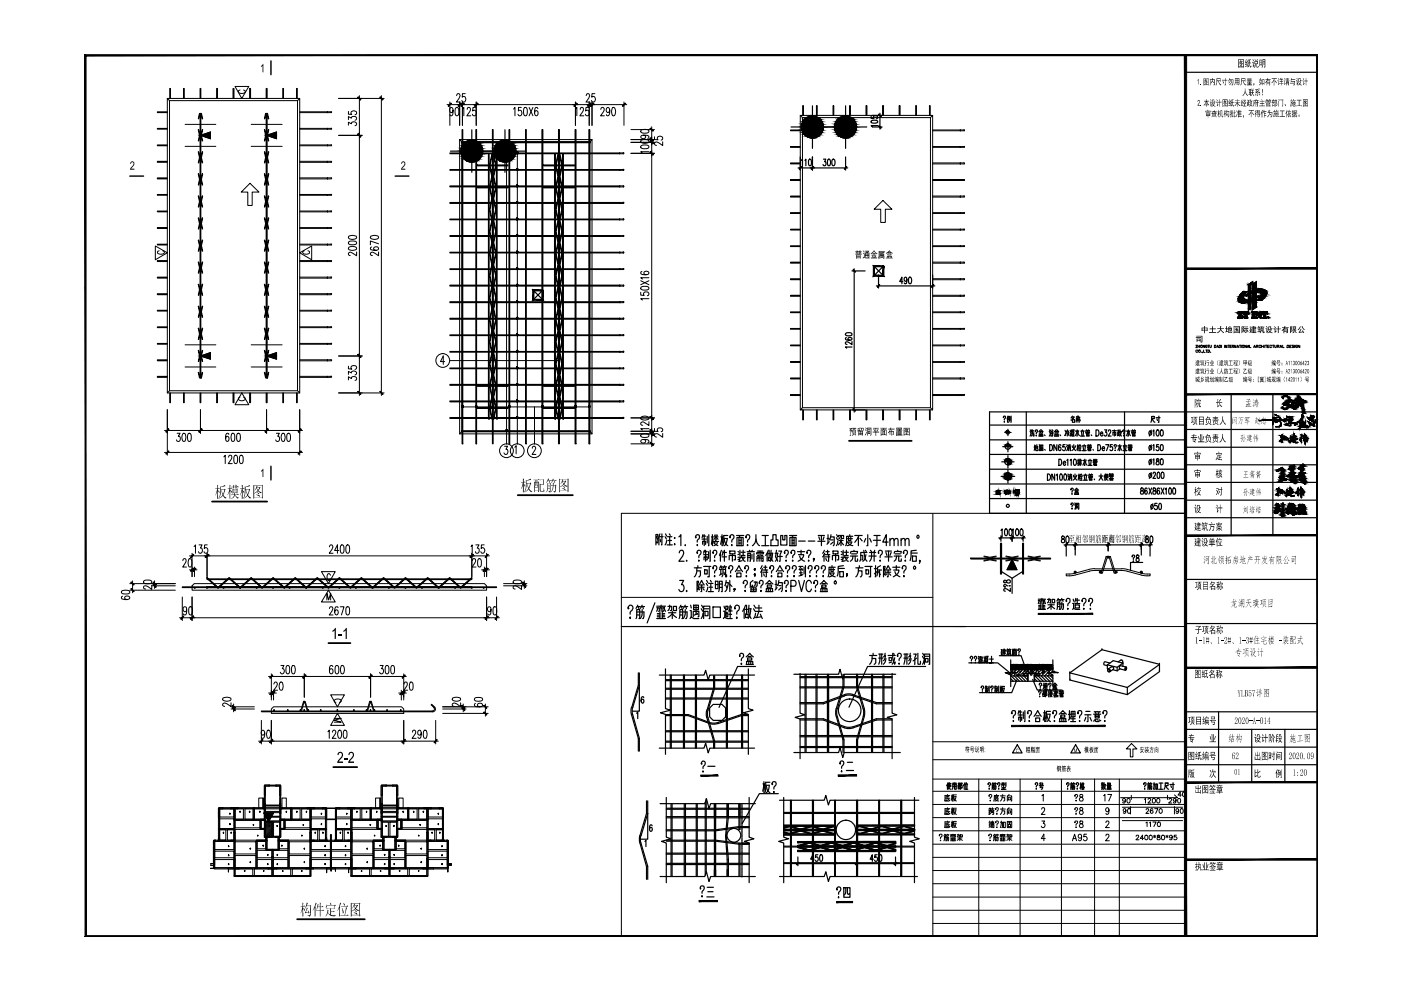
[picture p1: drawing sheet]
<svg xmlns="http://www.w3.org/2000/svg" width="297mm" height="210mm" viewBox="0 0 297 210" stroke-linecap="round" stroke-linejoin="round" font-family="sans-serif">
<g fill="#000">
<path d="M188.3 90.9h.5v-.3l.1 .1v.2h.8v.2h-.9l-.1 .3h.3v-.3h.1v.3h.4v.8h-.2l-.1-.2h.2v-.5h-.3v.9h-.1v-.9h-.2v.7h-.2v-.7l-.2 .4-.1-.1 .4-.7h-.4zM71 133.1h.2v2.4h-.2v-1.9l-.5 .4v-.3zM71.8 134.5h.7v.3h-.7zM73.3 133.2l.2-.1v2.4h-.2v-1.9l-.5 .4v-.3zM71.7 159.6l.5-.2 .5 .3v.5l-.1 .4-.8 .9h.9v.3h-1.2l.2-.6 .8-1v-.3l-.2-.3a.39 .39 0 0 0-.5 .5h-.3zM72.9 160.7h.8v.3h-.8zM74.1 159.5l.6-.1 .4 .5-.2 .7-.8 .9h1v.3h-1.3l.2-.6 .8-1v-.3l-.2-.3-.3 .1-.2 .4h-.2z"/>
<path d="M181.4 53.3h.3v-.2l.2 .2h.3l.1-.3 .2 .1-.2 .2h.4v.2h-.2l-.1 .3-.1-.1 .2-.2h-.3v.3h.6v.1h-1.5v-.1h.5v-.3h-.4zM181.9 53.5v.3h.2v-.3zM181.5 53.5l.2 .2-.1 .1zM181.5 54h1v.9l-.1-.2h-.7l-.2 .2zM181.7 54.1v.2h.7v-.2zM181.7 54.4v.2h.7v-.2z"/>
<path d="M183 53.1l.3 .4-.1 .1zM183.3 53.2h1l-.4 .3 .4 .1v.9l-.3 .1v-.2h.2v-.2h-.3v.3l-.1-.3h-.3v.3h-.1v-.9h.4l-.2-.1v-.2h.5h-.8zM183.9 53.7v.1h.3v-.1zM183.5 53.7v.1h.3v-.1zM183.9 53.9v.2h.3v-.2zM183.5 53.9v.2h.3v-.2zM183 53.7h.3l.1 .9h1v.2h-.9l-.3-.2-.2 .2-.1-.1 .3-.3v-.6h-.2z"/>
<path d="M185.3 53l.4 .6 .4 .2-.2 .1-.2-.2-.3 .1v.2h.4v.1h-.4v.5h.6v.2h-1.3v-.2h.6v-.5h-.5v-.1h.5v-.2l-.3-.1-.3 .2-.1-.1zM185.3 53.3l-.3 .3h.6zM185.6 54.2l.2 .1-.3 .3-.1-.1zM184.8 54.2h.2l.2 .3-.2 .1z"/>
<path d="M186.3 53.2h1.2v.4h-1.1l-.1 1.3-.2-.1 .2-.5zM186.4 53.3l1 .1zM186.5 53.6l1 .1-.5 .1h.5v.4h-.5h.5v.6l-.2 .1-.1-.2h.2v-.3h-.2l.1 .3h-.6l-.1-.1h.3v-.2h-.3v.5h-.1v-.7h.4h-.4v-.4h.4h-.4zM187 54l.3 .1zM186.6 54l.3 .1zM187 54.4v.1h.2z"/>
<path d="M187.8 53.6l.4-.1 .4-.5 .2 .4 .5 .2-.2 .2-.3-.2h-.6l-.3 .2zM188.6 53.3l-.3 .2h.5zM188.2 53.8h.8v.3h-.8zM188.3 53.9v.1h.5v-.1zM188 54.3h1.1v.4l.2 .1h-1.5v-.1h.2zM188.8 54.4v.3h.2v-.3zM188.5 54.4v.3h.2v-.3zM188.2 54.4v.3h.1v-.3z"/>
<path d="M180.7 90.7h.8v.2h-.4v.2h.3v.9h-.1v-.8h-.4v.8h-.1v-.9h.2v-.2h-.3zM180.1 90.8h.5l-.1 .3 .2 .3-.1 .3-.1-.1 .1-.2h-.2v1l-.3-.2h.2v-.8h-.2v-.1h.3l-.2-.2 .3-.2h-.4zM181 91.3h.1v.6l-.4 .5-.1-.2 .4-.3zM181.2 91.9l.3 .3-.1 .2-.3-.3z"/>
<path d="M181.9 90.8l.5-.2 .1 .2-.5 .1v.4l.2-.1-.1-.1 .1-.1 .2 .4 .2-.3-.1-.4h.6v.3a.23 .23 0 0 1-.1 .4 .23 .23 0 0 1-.3-.1h.2l.1-.5h-.2l-.3 .7-.2-.1-.5 .1zM181.9 91.5h1.1v.9l-.2-.2h-.8l-.1 .2zM182.5 91.7v.1h.3v-.1zM182 91.7v.1h.4v-.1zM182.5 91.9v.2h.3v-.2zM182 91.9v.2h.4v-.2z"/>
<path d="M183.4 90.7l.2-.1 .2 .4-.1 .1zM183.9 90.7h.8v1.6l-.3-.1h.2v-1.4h-.6v1.6h-.1zM184 91h.5v.1h-.5zM183.3 91.1h.3l.1 .3h-.1zM184.1 91.3h.4v.7h-.4zM184.2 91.5v.3h.2v-.3zM183.6 91.5l.2 .2-.3 .6-.1-.1z"/>
<path d="M185.1 90.7h1.2v.1h-.5v.7h.6v.2h-.6v.7h-.2v-.7h-.6v-.2h.6v-.7h-.5zM186.1 90.9l.1 .2-.2 .4-.2-.1zM185.2 91h.2l.1 .4-.1 .1z"/>
<path d="M186.6 90.7h1.4v.1h-.5l-.1 .2 .6 .1v1.3l-.2-.2h-.9l-.2 .2v-1.3h.6v-.3h-.7zM187.6 91.2v.9h.2v-.9zM187.2 91.2v.2h.3v-.2zM186.9 91.2v.9h.2v-.9zM187.2 91.5v.2h.3v-.2zM187.2 91.9v.2h.3v-.2z"/>
<path d="M190 90.7h1.2v.4h-.4h.5v.2h-.5l.3 .1v.7h-.8v-.7l.3-.1h-.7v-.2h.7h-.6zM190.9 90.8v.1h.2v-.1zM190.5 90.8v.1h.3v-.1zM190.2 90.8v.1h.2v-.1zM190.4 91.5l.6 .1zM190.4 91.7l.6 .1zM190.4 91.9l.6 .1zM190 91.4h.1v.8h1.2v.1l-1.3 .1z"/>
<path d="M191.6 90.7h1.3v1.7l-.2-.2h-1l-.1 .2zM192.1 90.8l.1 .2h.4l-.2 .4 .3 .1v-.7zM191.7 90.8v1.3h.6l-.3-.2 .1-.1 .3 .2-.1 .1h.4v-.5l-.1 .1-.4-.2-.4 .2v-.2l.4-.1-.2-.2-.1 .2-.1-.2 .3-.4zM192.2 91.6l.2 .2v.1l-.3-.2zM192.1 91.1l.1 .2 .2-.2z"/>
<path d="M46.7 103.1l.2 .1 .8-.4 .1 .3-1 .2v.5h.8l.1-.2 .1 .2-.5 1.1 .5 .5a.17 .17 0 0 1 .2 .1 .17 .17 0 0 1-.1 .2 .17 .17 0 0 1-.2 0l-.3-.4a.22 .22 0 0 0-.3-.1 .22 .22 0 0 0-.1 .2l-.6 .3 .8-.7-.3-1.2h-.1l-.1 1.2-.2 .5-.3 .2 .4-.7zM47 103.8l.3 1 .3-1zM46.1 102.8l.2 .2-.1 .5 .2-.1 .2 .2h-.4l.1 .4a.32 .32 0 0 1 .2 .2 .32 .32 0 0 1-.1 .4l-.2-.5v1.6l-.1 .1v-1.6l-.5 .8 .5-1.4-.4 .1-.1-.2h.5z"/>
<path d="M48.7 102.8l.2 .1-.1 .6 .2-.1 .2 .2h-.4l.1 .3a.32 .32 0 0 1 .2 .2 .32 .32 0 0 1 0 .4l-.3-.5v1.7h-.1v-1.6l-.5 .8 .4-1.1v-.2l-.3-.1h.4zM49.1 103.2h.4v-.4l.2 .1-.1 .3h.4v-.5l.2 .2-.1 .3 .3-.2 .2 .3h-.5l-.1 .3v-.3h-.4l-.1 .3v-.3zM49.3 103.6l.9 .1v-.2l.2 .2-.1 .9-.5-.1v.4h.5l.2-.2 .1 .2-.7 .1 .3 .4 .4 .1a.21 .21 0 0 1-.2 .2 .21 .21 0 0 1-.2-.2l-.4-.6-.4 .7-.5 .2 .5-.4 .3-.4h-.6l-.1-.1 .7-.1v-.3l-.4 .2zM49.4 103.8v.3h.8v-.3zM49.4 104.1v.3h.8v-.3z"/>
<path d="M51.9 103.1l.2 .1 .8-.4 .1 .3-.9 .2v.5h.7l.1-.2 .1 .2-.4 1.1 .3 .5 .4 .1-.3 .2-.5-.6-.4 .4-.5 .2 .8-.7-.2-1.2-.3 1.4-.4 .5 .4-.8zM52.2 103.8l.3 1 .3-1zM51.3 102.8l.2 .2-.1 .5 .2-.1 .3 .2h-.5v.4l.4 .4-.1 .2-.3-.5v1.6l-.1 .1v-1.6l-.4 .9 .4-1.3v-.2l-.4-.1h.4z"/>
<path d="M53.7 102.8l1.8 .1 .1-.1 .2 .2-.1 2.6-.2 .1v-.2h-1.6l-.2 .2zM53.9 103v1.6l.4-.3a.46 .46 0 0 0 .1-.8l-.4 .5 .4-1zM54.4 103l.2 .1-.1 .2h.5l.1-.1 .1 .2-.4 .6 .7 .4a.34 .34 0 0 1-.4 .1 .34 .34 0 0 1-.3-.3l-.1-.1-.8 .5v.8h1.6v-2.4zM54.4 103.4l.3 .5 .3-.5zM54.5 104.4h.1a.25 .25 0 0 1 .3 .1 .25 .25 0 0 1 0 .3zM54.3 104.9h.4a.23 .23 0 0 1 .3 .1 .23 .23 0 0 1 0 .3z"/>
<path d="M111.5 101.8l.2 .1 .8-.4 .1 .2-1 .2v.5h.8l.1-.1 .1 .2-.4 1.1 .7 .6-.3 .2-.3-.3a.25 .25 0 0 0-.3-.3 .25 .25 0 0 0-.2 .3l-.5 .3 .7-.8-.2-1.1h-.2l-.1 1.2-.4 .7 .4-.9zM111.8 102.5l.3 1 .3-1zM110.9 101.4l.2 .2-.1 .6 .3-.1 .1 .2h-.4l.2 .4a.22 .22 0 0 1 .2 .2 .22 .22 0 0 1-.1 .3l-.3-.5v1.7h-.1v-1.6l-.5 .9 .5-1.3-.5-.2h.5z"/>
<path d="M114.4 101.7h.7l.1-.1 .1 .1v1.1l-.7-.1v1.3l.6 .1 .1-.6 .2 .6-.1 .1-.9-.1-.1-1.6 .7 .1v-.8zM113.1 101.7h1l.1-.1 .2 .2h-.5v.4l.3-.1 .1 .1v2.1l-.2 .1v-.4h-.7v.3l-.2 .1v-2.3l.3 .1v-.4zM113.7 101.8v.4h.1v-.4zM113.9 102.3v.6l.2 .1v-.7zM113.7 102.3l-.3 1.1h.7v-.3l-.3-.1v-.7zM113.4 102.3v.8l.1-.5v-.3zM113.4 103.5v.5h.7v-.5z"/>
<path d="M116.1 102.4l.7 .1-.1 1.6a.2 .2 0 0 1-.1 .3 .2 .2 0 0 1-.3-.2l-.1-.1h.4v-.5h-.4l-.2 .5-.3 .3 .3-.6zM116.2 102.6v.4h.4v-.4zM116.2 103.1v.4h.4v-.4zM117.2 102.3l.2 .1-.1 .4 .5-.1 .2 .2-.1 1.2a.28 .28 0 0 1-.3 .3 .28 .28 0 0 1-.3-.2l.4-.1 .1-1.2h-.5l-.1 1-.5 .5 .4-.5 .1-.6a.24 .24 0 0 0 0-.3 .24 .24 0 0 0-.3 0l-.1-.2h.4zM116.2 101.4l.2 .2-.2 .3h.6v-.2l.2 .2h-.6l.2 .3-.1 .2-.1-.5h-.2l-.4 .5zM117.2 101.5l.2 .1-.2 .3 .7-.2 .1 .2h-.5l.2 .3-.1 .2-.2-.5h-.2l-.3 .5z"/>
<path d="M118.5 101.5l.2 .1h1.7v-.2l.2 .2-.1 2.7-.1 .1v-.3h-1.7l-.2 .3zM118.7 101.6v1.6l.6-.4a.43 .43 0 0 0-.1-.6l-.4 .5 .5-1.1zM119.3 101.6l.1 .2-.1 .2h.5l.1-.1 .2 .2-.3 .4a.3 .3 0 0 0 0 .3 .3 .3 0 0 0 .3 .2l.3 .1-.3 .1-.3-.2a.36 .36 0 0 0-.4-.2 .36 .36 0 0 0-.3 .3l-.4 .2v.8h1.7v-2.5zM119.3 102.1l.2 .5 .3-.5zM119.3 103l.3 .1 .1 .4zM119.1 103.5l.4 .1a.24 .24 0 0 1 .3 .1 .24 .24 0 0 1 0 .3z"/>
<path d="M65 191.3l.3 .2-.3 .5h.7l.2-.1 .1 .2-.1 1.9a.28 .28 0 0 1-.2 .3 .28 .28 0 0 1-.4-.2l-.1-.1a.47 .47 0 0 0 .6-.2 .47 .47 0 0 0-.1-.5l.1-1.2h-.8l-.4 .6zM65.1 192.4l.2 .2-.5 .8h.6l-.2-.4 .2 .1a.27 .27 0 0 1 .2 .3 .27 .27 0 0 1-.2 .2v-.2l-.6 .3-.2-.3zM64.1 191.3l.2 .2v.6l.2-.1 .2 .2h-.4v.3l.1 .2a.22 .22 0 0 1 .2 .1 .22 .22 0 0 1-.1 .3l-.2-.5v1.7l-.2 .1v-1.7l-.4 .9 .4-1.3v-.1h-.3l-.1-.1h.4z"/>
<path d="M67.4 191.7l.2 .1-.2 .4h.4v-.9l.2 .2-.1 .7h.4l.1-.1 .2 .2h-.7v.7h.5l.1-.1 .2 .2h-.8l.1 1.2-.2 .1v-1.3l-.7 .1-.1-.2h.8v-.7h-.4l-.3 .6zM66.9 191.3l.2 .3-.3 .5 .2 .2-.1 2-.2 .1v-2l-.4 .6z"/>
<path d="M69.1 192.6h1.6l.2-.2 .2 .2h-.9v.7h.5l.1-.2 .2 .2h-.8v.7l1 .1-.2 .2-.9-.1-.6-.7-.5 .9 .4-.9v-.6l.3 .1-.1 .5 .4 .5v-1.4zM69.9 191.4a.28 .28 0 0 1 .3 .2 .28 .28 0 0 1-.1 .3zM69.3 191.8v.1h1.6l.1-.1 .2 .3-.4 .3 .2-.4h-1.7a.19 .19 0 0 1 0 .3 .19 .19 0 0 1-.3 0z"/>
<path d="M72.1 191.4l.2 .1-.3 .7 .1 .2v1.8l-.2 .2v-2l-.4 .7zM72.8 191.4l.3 .5a.18 .18 0 0 1-.2 0 .18 .18 0 0 1 0-.3zM72.3 192.2h1.2l.1-.3 .2 .3zM72.5 192.5l.4 .8-.2 .4zM73.4 192.4l.2 .1-.5 1.6h.5l.1-.2 .2 .2-1.6 .1-.1-.1h.9z"/>
<path d="M74.4 191.4l1.8 .1v-.1l.2 .2v2.6l-.2 .1v-.2h-1.7l-.1 .3zM74.5 191.6v1.6l.5-.3a.34 .34 0 0 0 .3-.3 .34 .34 0 0 0-.2-.4v-.1l-.4 .5 .4-1zM75.1 191.6l.2 .1-.2 .2h.5l.1-.1 .2 .2-.5 .6 .7 .4a.21 .21 0 0 1-.2 .2 .21 .21 0 0 1-.2-.2h-.1a.24 .24 0 0 0-.2-.3 .24 .24 0 0 0-.3 .2l-.6 .4v.7h1.7v-2.4zM75.1 192v.1a.23 .23 0 0 0 .2 .3 .23 .23 0 0 0 .3-.2v-.2zM75.1 193h.2a.21 .21 0 0 1 .2 .1 .21 .21 0 0 1 0 .3zM75 193.5h.4a.2 .2 0 0 1 .3 .1 .2 .2 0 0 1-.1 .3z"/>
</g>
<path d="M180 93.5h13.3M45 106.3h11.6M109.8 105h11.7M69.6 136.4h4.7M70.7 162.6h5M63 194.9h14.3" fill="none" stroke="#000" stroke-width=".38"/>
<g fill="none" stroke="#000" stroke-width=".21">
<path d="M35.5 20.9v62.4l.4-.5v-61.5l-.4-.4h28M35.9 21.3h27.2v61.5l.4 .5v-62.4l-.4 .4M97.5 29.6v62.4l.4-.5v-61.4l-.4-.5h28M97.9 30.1h27.2v61.4l.4 .5v-62.4l-.4 .5M169.7 24.5v62.4M170.1 24.9v61.5M197.7 24.5h-28l.4 .4h27.2v61.5l.4 .5v-62.4l-.4 .4M35.5 83.3h28M35.9 82.8h27.2M97.5 92h28M97.9 91.5h27.2M197.3 86.4h-27.2l-.4 .5h28"/>
<path d="M40.7 124.2l.5-.5h61.5l.5 .5v.9h-62.5zM57.5 150.3l.5-.4h27.1l.5 .4v1h-28.1z"/>
</g>
<g fill="none" stroke="#000" stroke-width=".21">
<path d="M35.5 37.7h-2.1v.2h2.1M35.5 34.2h-2.1v.2h2.1M35.5 30.7h-2.1v.2h2.1M35.5 27.2h-2.1v.2h2.1M35.5 23.7h-2.1v.2h2.1M63.5 34.2l6.8 .1-6.8 .1M63.5 37.9h6.7M63.5 37.7h6.7M63.5 30.7h6.7M63.5 27.2h6.7M63.5 23.7h6.7M69.4 37.8v.1z"/>
<path d="M69.4 34.2v.2zM69.4 30.7v.2zM69.4 27.2v.2zM69.4 23.7v.2zM70.2 37.7v.2M70.2 30.7v.2h-6.7M70.2 27.2v.2h-6.7M70.2 23.7v.2h-6.7M131.4 39.4v.2M131.4 39.4h-36v.2h36M131.4 35.9v.2M131.4 35.9h-36v.2h36"/>
<path d="M131.4 32.4v.2M131.4 32.4h-36v.2h36M131.4 39.6h.8M131.4 39.4h.8M131.4 36.1h.8M131.4 35.9h.8M131.4 32.6h.8M131.4 32.4h.8M132.2 39.4v.2M169.7 38.1h-2.1v.2h2.1M169.7 34.5h-2.1v.3h2.1M169.7 31.1h-2.1v.1h2.1"/>
<path d="M169.7 27.6h-2.1v.1h2.1M197.7 38.3h6.7M197.7 38.1h6.7M197.7 34.8h6.7M197.7 34.5h6.7M197.7 31.2h6.7M197.7 31.1h6.7M197.7 27.7h6.7M197.7 27.6h6.7M203.6 38.1v.2zM203.6 34.6v.2zM203.6 31.1v.1z"/>
<path d="M203.6 27.6v.1zM204.4 38.1v.2M204.4 34.5v.3M204.4 31v.2M204.4 27.5v.2M35.5 58.8h-2.1v.2h2.1M35.5 55.2h-2.1v.3h2.1M35.5 51.8h-2.1v.1h2.1M35.5 48.3h-2.1v.1h2.1M35.5 44.7h-2.1v.2h2.1M35.5 41.2h-2.1v.2h2.1M63.5 55.2l6.8 .2-6.8 .1"/>
<path d="M63.5 48.3h6.8l-6.8 .1M63.5 59h6.7M63.5 58.8h6.7M63.5 51.8h6.7M63.5 44.7h6.7M63.5 41.2h6.7M69.4 58.8v.2zM69.4 55.3v.2zM69.4 51.8v.1zM69.4 48.3v.1zM69.4 44.7v.2zM69.4 41.2v.2z"/>
<path d="M70.2 58.7v.2M70.2 51.7v.2h-6.7M70.2 44.7v.2h-6.7M70.2 41.2v.2h-6.7M131.4 57h-36v.2h36.8M131.4 53.5h-36v.1h36.8M131.4 50v.1M131.4 50h-36v.1h36M131.4 46.4v.2M131.4 46.4h-36v.2h36M131.4 42.9v.2M131.4 42.9h-36v.2h36"/>
<path d="M131.4 57h.8M131.4 53.5h.8M131.4 50.1h.8M131.4 50h.8M131.4 46.6h.8M131.4 46.4h.8M131.4 43.1h.8M131.4 42.9h.8M132.2 49.9v.2M169.7 59.1h-2.1v.2h2.1M169.7 55.6h-2.1v.2h2.1M169.7 52.1h-2.1v.2h2.1"/>
<path d="M169.7 48.6h-2.1v.2h2.1M169.7 45.1h-2.1v.2h2.1M169.7 41.6h-2.1v.2h2.1M197.7 59.3h6.7M197.7 59.1h6.7M197.7 55.8h6.7M197.7 55.6h6.7M197.7 52.3h6.7M197.7 52.1h6.7M197.7 48.8h6.7M197.7 48.6h6.7M197.7 45.3h6.7"/>
<path d="M197.7 45.1h6.7M197.7 41.8h6.7M197.7 41.6h6.7M203.6 59.1v.2zM203.6 55.6v.2zM203.6 52.1v.2zM203.6 48.6v.2zM203.6 45.1v.2zM203.6 41.6v.2zM204.4 59.1v.2M204.4 55.6v.2M204.4 52.1v.2"/>
<path d="M204.4 48.6v.2M204.4 45v.3M204.4 41.5v.2M35.5 79.8h-2.1v.2h2.1M35.5 76.3h-2.1v.2h2.1M35.5 72.8h-2.1v.2h2.1M35.5 69.3h-2.1v.2h2.1M35.5 65.8h-2.1v.2h2.1M35.5 62.3h-2.1v.2h2.1M63.5 79.8l6.8 .1-6.8 .1M63.5 76.3l6.8 .1-6.8 .1M63.5 69.3l6.8 .1-6.8 .1"/>
<path d="M63.5 72.8h6.7M63.5 65.8h6.7M63.5 62.5h6.7M63.5 62.3h6.7M69.4 79.8v.2zM69.4 76.3v.2zM69.4 72.8v.2zM69.4 69.3v.2zM69.4 65.8v.2zM69.4 62.3v.2zM70.2 72.8v.2h-6.7M70.2 65.7v.3h-6.7"/>
<path d="M70.2 62.2v.2M131.4 78h-36v.2h36.8M131.4 74.5h-36v.2h36.8M131.4 71h-36v.2h36.8M131.4 67.5h-36v.2h36.8M131.4 64h-36v.2h36.8M131.4 64v.2zM131.4 60.5h-36v.2h36.8M131.4 60.5v.2zM131.4 78h.8M131.4 74.5h.8M131.4 71h.8"/>
<path d="M131.4 67.5h.8M131.4 64h.8M131.4 60.5h.8M132.2 71v.2M132.2 60.5v.2M169.7 76.7h-2.1v.1h2.1M169.7 73.2h-2.1v.1h2.1M169.7 69.6h-2.1v.2h2.1M169.7 66.1h-2.1v.2h2.1M169.7 62.6h-2.1v.2h2.1M197.7 76.8h6.7M197.7 76.7h6.7"/>
<path d="M197.7 73.3h6.7M197.7 73.2h6.7M197.7 69.8h6.7M197.7 69.6h6.7M197.7 66.3h6.7M197.7 66.1h6.7M197.7 62.8h6.7M197.7 62.6h6.7M203.6 76.7v.1zM203.6 73.2v.1zM203.6 69.6v.2zM203.6 66.1v.2z"/>
<path d="M203.6 62.6v.2zM204.4 76.6v.2M204.4 73.1v.2M204.4 69.6v.2M204.4 66.1v.2M204.4 62.6v.2M131.4 88.5h-36v.2h36.8M131.4 85h-36v.2h36.8M131.4 85v.2zM131.4 81.5h-36v.2h36.8M131.4 81.5v.2zM131.4 88.5h.8"/>
<path d="M131.4 85h.8M131.4 81.5h.8M132.2 81.5v.2M169.7 83.7h-2.1v.2h2.1M169.7 80.1h-2.1v.2h2.1M197.7 83.9h6.7M197.7 83.7h6.7M197.7 80.3h6.7M197.7 80.1h6.7M203.6 83.7v.2zM203.6 80.2v.1zM204.4 83.6v.2"/>
<path d="M204.4 80.1v.2M91.8 150.7h-36.4v.2h36.4M92 150.1l.1 .4-.3 .2M92.2 149.9a.57 .57 0 0 1 .1 .7 .57 .57 0 0 1-.5 .3M92.2 149.9l-.7-.6-.1 .1 .7 .7"/>
<circle cx="132.2" cy="32.5" r=".11"/>
<circle cx="132.2" cy="36" r=".11"/>
<circle cx="131.4" cy="57.1" r=".09"/>
<circle cx="131.4" cy="53.6" r=".09"/>
<circle cx="132.2" cy="57" r=".11"/>
<circle cx="132.2" cy="53.5" r=".11"/>
<circle cx="132.2" cy="46.5" r=".11"/>
<circle cx="132.2" cy="43" r=".11"/>
<circle cx="131.4" cy="67.6" r=".09"/>
<circle cx="131.4" cy="71.1" r=".09"/>
<circle cx="131.4" cy="78.1" r=".09"/>
<circle cx="131.4" cy="74.6" r=".09"/>
<circle cx="132.2" cy="74.6" r=".11"/>
<circle cx="132.2" cy="67.5" r=".11"/>
<circle cx="132.2" cy="64" r=".11"/>
<circle cx="132.2" cy="78.1" r=".11"/>
<circle cx="131.4" cy="88.6" r=".09"/>
<circle cx="132.2" cy="85.1" r=".11"/>
<circle cx="132.2" cy="88.6" r=".11"/>
<circle cx="43.9" cy="124.7" r=".11"/>
<circle cx="47.4" cy="124.7" r=".11"/>
<circle cx="50.9" cy="124.7" r=".11"/>
<circle cx="54.4" cy="124.7" r=".11"/>
<circle cx="57.9" cy="124.7" r=".11"/>
<circle cx="61.4" cy="124.7" r=".11"/>
<circle cx="64.9" cy="124.7" r=".11"/>
<circle cx="68.4" cy="124.7" r=".11"/>
<circle cx="71.9" cy="124.7" r=".11"/>
<circle cx="75.5" cy="124.7" r=".11"/>
<circle cx="79" cy="124.7" r=".11"/>
<circle cx="82.4" cy="124.7" r=".11"/>
<circle cx="86" cy="124.7" r=".11"/>
<circle cx="89.5" cy="124.7" r=".11"/>
<circle cx="93" cy="124.7" r=".11"/>
<circle cx="96.5" cy="124.7" r=".11"/>
<circle cx="100" cy="124.7" r=".11"/>
</g>
<g fill="none" stroke="#000" stroke-width=".21">
<path d="M97.8 30.1h27.4v.2h-27.4zM97.8 91.3h27.4v.2h-27.4z"/>
<circle cx="41.3" cy="124.7" r=".11"/>
<circle cx="102.6" cy="124.7" r=".11"/>
</g>
<g fill="none" stroke="#000" stroke-width=".21">
<path d="M36 20.9v-2.1h.2v2.1M38.9 20.9v-2.1h.2v2.1M42.4 20.9v-2.1h.2v2.1M45.9 20.9v-2.1h.2v2.1M49.4 20.9v-2.1h.2v2.1M52.9 20.9v-2.1h.2v2.1M56.4 20.9v-2.1h.2v2.1M59.9 20.9v-2.1h.2v2.1M62.9 20.9v-2.1h.1v2.1M98 27.5h.1v66.6h-.1zM100.9 27.5h.1v66.6h-.1zM104.4 27.5h.2v66.6h-.2z"/>
<path d="M107.9 27.5h.2v66.6h-.2zM111.4 27.5h.2v66.6h-.2zM114.9 27.5h.2v66.6h-.2zM118.4 27.5h.2v66.6h-.2zM121.9 27.5h.2v66.6h-.2zM124.8 27.5h.3v66.6h-.3zM170.2 24.5v-2.1h.1v2.1M173.1 24.5v-2.1h.2v2.1M176.6 24.5v-2.1h.2v2.1M180.1 24.5v-2.1h.2v2.1M183.6 24.5v-2.1h.2v2.1M187.1 24.5v-2.1h.2v2.1"/>
<path d="M190.6 24.5v-2.1h.2v2.1M194.1 24.5v-2.1h.2v2.1M197.1 24.5v-2.1h.1v2.1M36 83.3v2.1h.2v-2.1M38.9 83.3v2.1h.2v-2.1M42.4 83.3v2.1h.2v-2.1M45.9 83.3v2.1h.2v-2.1M49.4 83.3v2.1h.2v-2.1M52.9 83.3v2.1h.2v-2.1M56.4 83.3v2.1h.2v-2.1M59.9 83.3v2.1h.2v-2.1M62.9 83.3v2.1h.1v-2.1"/>
<path d="M170.2 86.9v2.1h.1v-2.1M173.1 86.9v2.1h.2v-2.1M176.6 86.9v2.1h.2v-2.1M180.1 86.9v2.1h.2v-2.1M183.6 86.9v2.1h.2v-2.1M187.1 86.9v2.1h.2v-2.1M190.6 86.9v2.1h.2v-2.1M194.1 86.9v2.1h.2v-2.1M197.1 86.9v2.1h.1v-2.1M38.7 124.4h66.6v.2h-66.6z"/>
<circle cx="58.1" cy="150.6" r=".11"/>
<circle cx="61" cy="150.6" r=".11"/>
<circle cx="64.5" cy="150.6" r=".11"/>
<circle cx="68" cy="150.6" r=".11"/>
<circle cx="71.5" cy="150.6" r=".11"/>
<circle cx="75" cy="150.6" r=".11"/>
<circle cx="78.5" cy="150.6" r=".11"/>
<circle cx="82.1" cy="150.6" r=".11"/>
<circle cx="85" cy="150.6" r=".11"/>
</g>
<g fill="none" stroke="#000" stroke-width=".21">
<path d="M42 36.9a2.03 2.03 0 0 1 0 2.3l.3-1.1zM42 32.2h.2l.2 1.2-.2 1.1h-.2l.3-1.1zM42 27.5a2.03 2.03 0 0 1 0 2.4l.3-1.2zM42.3 24h.1l-.2 1.2h-.2zM42.4 24h.2v56.1h-.2zM42.6 24h.1l.3 1.2h-.2zM42.8 36.9h.2l-.3 1.2 .3 1.1h-.2l-.2-1.1zM42.8 32.2h.2l-.3 1.2 .3 1.1h-.2l-.2-1.1zM42.8 27.5h.2l-.3 1.2 .3 1.2h-.2l-.2-1.2zM56 36.9h.2l.3 1.2-.3 1.1h-.2l.3-1.1zM56 32.2h.2l.3 1.2-.3 1.1h-.2l.3-1.1zM56 27.5h.2l.3 1.2-.3 1.2h-.2l.3-1.2z"/>
<path d="M56.3 24h.2l-.3 1.2h-.2zM56.4 24h.2v56.1h-.2zM56.6 24h.1l.3 1.2h-.1zM56.9 36.9h.1l-.3 1.2 .3 1.1h-.1l-.3-1.1zM56.9 32.2h.1l-.3 1.2 .3 1.1h-.1l-.3-1.1zM56.9 27.5h.1l-.3 1.2 .3 1.2h-.1l-.3-1.2zM103.5 32.7h.2v56.2h-.2zM104.3 32.7h.1l-.5 2.4 .5 2.3-.5 2.4 .5 2.3-.5 2.4 .5 2.3-.5 2.3 .5 2.3-.5 2.4 .5 2.3-.5 2.4 .5 2.3-.5 2.3 .5 2.4-.5 2.3 .5 2.3-.5 2.4 .5 2.3-.5 2.4 .5 2.3-.5 2.3 .5 2.4-.5 2.3 .5 2.4h-.1l-.5-2.4 .5-2.3-.5-2.4 .5-2.3-.5-2.3 .5-2.4-.5-2.3 .5-2.4-.5-2.3 .5-2.3-.5-2.4 .5-2.3-.5-2.3 .5-2.4-.5-2.3 .5-2.4-.5-2.3 .5-2.3-.5-2.3 .5-2.4-.5-2.3 .5-2.4-.5-2.3zM104.4 32.7h.2v56.2h-.2zM104.6 32.7h.1l.5 2.4-.5 2.3 .5 2.4-.5 2.3 .5 2.4-.5 2.3 .5 2.3-.5 2.3 .5 2.4-.5 2.3 .5 2.4-.5 2.3 .5 2.3-.5 2.4 .5 2.3-.5 2.3 .5 2.4-.5 2.3 .5 2.4-.5 2.3 .5 2.3-.5 2.4 .5 2.3-.5 2.4h-.1l.5-2.4-.5-2.3 .5-2.4-.5-2.3 .5-2.3-.5-2.4 .5-2.3-.5-2.4 .5-2.3-.5-2.3 .5-2.4-.5-2.3 .5-2.3-.5-2.4 .5-2.3-.5-2.4 .5-2.3-.5-2.3 .5-2.3-.5-2.4 .5-2.3-.5-2.4 .5-2.3zM105.2 32.7h.2v56.2h-.2zM117.6 32.7h.2v56.2h-.2z"/>
<path d="M118.3 32.7h.1l-.5 2.4 .5 2.3-.5 2.4 .5 2.3-.5 2.4 .5 2.3-.5 2.3 .5 2.3-.5 2.4 .5 2.3-.5 2.4 .5 2.3-.5 2.3 .5 2.4-.5 2.3 .5 2.3-.5 2.4 .5 2.3-.5 2.4 .5 2.3-.5 2.3 .5 2.4-.5 2.3 .5 2.4h-.1l-.5-2.4 .5-2.3-.5-2.4 .5-2.3-.5-2.3 .5-2.4-.5-2.3 .5-2.4-.5-2.3 .5-2.3-.5-2.4 .5-2.3-.5-2.3 .5-2.4-.5-2.3 .5-2.4-.5-2.3 .5-2.3-.5-2.3 .5-2.4-.5-2.3 .5-2.4-.5-2.3zM118.4 32.7h.2v56.2h-.2zM118.6 32.7h.1l.6 2.4-.6 2.3 .6 2.4-.6 2.3 .6 2.4-.6 2.3 .6 2.3-.6 2.3 .6 2.4-.6 2.3 .6 2.4-.6 2.3 .6 2.3-.6 2.4 .6 2.3-.6 2.3 .6 2.4-.6 2.3 .6 2.4-.6 2.3 .6 2.3-.6 2.4 .6 2.3-.6 2.4h-.1l.5-2.4-.5-2.3 .5-2.4-.5-2.3 .5-2.3-.5-2.4 .5-2.3-.5-2.4 .5-2.3-.5-2.3 .5-2.4-.5-2.3 .5-2.3-.5-2.4 .5-2.3-.5-2.4 .5-2.3-.5-2.3 .5-2.3-.5-2.4 .5-2.3-.5-2.4 .5-2.3zM119.3 32.7h.2v56.2h-.2zM42 55.6h.2l.2 1.2-.2 1.1h-.2l.3-1.1zM42 50.9h.2l.2 1.2-.2 1.2h-.2l.3-1.2zM42 46.2h.2l.2 1.2-.2 1.2h-.2l.3-1.2zM42 41.6h.2l.2 1.1-.2 1.2h-.2l.3-1.2zM42.8 55.6h.2l-.3 1.2 .3 1.1h-.2l-.2-1.1zM42.8 50.9h.2l-.3 1.2 .3 1.2h-.2l-.2-1.2zM42.8 46.2h.2l-.3 1.2 .3 1.2h-.2l-.2-1.2zM42.8 41.6h.2l-.3 1.1 .3 1.2h-.2l-.2-1.2z"/>
<path d="M56 55.6h.2l.3 1.2-.3 1.1h-.2l.3-1.1zM56 50.9h.2l.3 1.2-.3 1.2h-.2l.3-1.2zM56 46.2h.2l.3 1.2-.3 1.2h-.2l.3-1.2zM56 41.6h.2l.3 1.1-.3 1.2h-.2l.3-1.2zM56.9 55.6h.1l-.3 1.2 .3 1.1h-.1l-.3-1.1zM56.9 50.9h.1l-.3 1.2 .3 1.2h-.1l-.3-1.2zM56.9 46.2h.1l-.3 1.2 .3 1.2h-.1l-.3-1.2zM56.9 41.6h.1l-.3 1.1 .3 1.2h-.1l-.3-1.2zM42 79h.2l.2 1.1h-.1zM42 74.3h.2l.2 1.2-.2 1.1h-.2l.3-1.1zM42 69.6a2.03 2.03 0 0 1 0 2.4l.3-1.2zM42 64.9h.2l.2 1.2-.2 1.2h-.2l.3-1.2z"/>
<path d="M42 60.3h.2l.2 1.1-.2 1.2h-.2l.3-1.2zM42.8 74.3h.2l-.3 1.2 .3 1.1h-.2l-.2-1.1zM42.8 69.6h.2l-.3 1.2 .3 1.2h-.2l-.2-1.2zM42.8 64.9h.2l-.3 1.2 .3 1.2h-.2l-.2-1.2zM42.8 60.3h.2l-.3 1.1 .3 1.2h-.2l-.2-1.2zM42.8 79h.2l-.3 1.1h-.1zM56 79h.2l.3 1.1h-.2zM56 74.3h.2l.3 1.2-.3 1.1h-.2l.3-1.1zM56 69.6h.2l.3 1.2-.3 1.2h-.2l.3-1.2zM56 64.9h.2l.3 1.2-.3 1.2h-.2l.3-1.2zM56 60.3h.2l.3 1.1-.3 1.2h-.2l.3-1.2zM56.9 74.3h.1l-.3 1.2 .3 1.1h-.1l-.3-1.1z"/>
<path d="M56.9 69.6h.1l-.3 1.2 .3 1.2h-.1l-.3-1.2zM56.9 64.9h.1l-.3 1.2 .3 1.2h-.1l-.3-1.2zM56.9 60.3h.1l-.3 1.1 .3 1.2h-.1l-.3-1.2zM56.9 79h.1l-.3 1.1h-.1zM253.5 73.2h.4l-.4 .5h.4M253.9 74.3a.23 .23 0 0 0-.3 0 .23 .23 0 0 0 0 .4 .23 .23 0 0 0 .3-.1M254 73.2v.5M254 73.4h.3M254.3 73.2v.5M254.7 74.7h.1M255 74.7l-.1 .1M255.2 74.2v.5h.3"/>
<path d="M255.4 73.2v.5l-.3-.5v.5M255.7 74.2h.3M255.8 74.2v.5M255.9 73.3v-.1a.22 .22 0 0 0-.3 .1 .22 .22 0 0 0 0 .3 .22 .22 0 0 0 .3 0l-.1-.1M256.1 73.2h.3M256.1 74.2l.4 .1-.2 .4h-.2zM256.2 73.2v.5M256.5 73.2v.4l.2 .1 .1-.1v-.4M256.7 74.7h.1M257.5 73.2a.28 .28 0 0 1 .3 .1 .28 .28 0 0 1 0 .3l-.3 .1zM258 73.7l.1-.5 .3 .5M258.1 73.5h.2"/>
<path d="M258.5 73.2a.28 .28 0 0 1 .3 .1 .28 .28 0 0 1 0 .3l-.3 .1zM259 73.2v.5M259.6 73.2v.5M260.1 73.2v.5l-.3-.5v.5M260.4 73.2h.3M260.5 73.2v.5M260.8 73.4h.1M261.1 73.2h-.3v.5h.3M261.2 73.4h.3v-.2h-.3v.5M261.4 73.4l.1 .3M262 73.2v.5l-.3-.5v.5M262.3 73.7l.1-.5 .2 .5"/>
<path d="M262.3 73.5h.3M262.5 66.2h1l-.6 1.1 .5-.1 .1-.2v.4h-1.1l.6-1.1h-.2l-.3 .2zM262.8 73.2h.3M262.9 73.2v.5M263.2 73.2v.5M263.6 66.2l1.1-.1 .1 .4M263.6 66.5l.3-.2v1M263.6 66.2v.3M263.6 61.8a1.8 1.8 0 0 0-.9 2.2l.8 .3M263.7 61.8h.8l-.5 .5a.76 .76 0 0 0-.3 1 .76 .76 0 0 0 1 .4v-1.2l-.4 .3-.2-.1M263.8 67.4h.7M263.9 67.3l-.1 .1"/>
<path d="M263.9 67.2v.1M264.2 73.2v.5l-.3-.5v.5M264.4 73.7l.2-.5 .2 .5M264.5 66.3l.1 .2M264.5 67.3v.1M264.5 67.4h.1M264.5 66.3l-.1 1M264.5 73.5h.2M264.7 66.5h.1M264.7 60.4l.9-.7v.2l-.5 .4v1.3l-.4 .3zM264.9 73.2v.5h.3M265.1 64.2v1.2l-.4 .4v-1.4"/>
<path d="M265.1 62.2l.4-.1v1.4l-.4 .1zM265.1 64.2l-.4 .2M265.3 66.2l.2 .1M265.3 66.1l.1 .2M265.4 67.3l-.1 .1M265.4 66.2l.6-.1 .1 .2M265.4 67.4h.6M265.5 64l.9-.4v1.5l-.9 .6v-1.6M265.5 60.3l.9-.6v1.4l-.9 .4zM265.5 67.2l-.2 .1M265.5 66.3h.1M265.5 67.2h.1"/>
<path d="M265.5 66.3v.9M265.8 73.7l.2-.5 .2 .5M265.9 73.5h.2M265.9 67.2h.1M265.9 66.3h.1M265.9 67.2l.2 .1-.1 .1M265.9 66.3v.9M266.1 66.2l-.2 .1M266.2 67.4h.4M266.3 67.3l-.1 .1M266.4 73.4h.3v-.2h-.3v.5M266.4 61.9l.7 .1 .3 .2 .1 .3"/>
<path d="M266.4 61.9v1.1l.6-.2-.5 .4-1.7 .9-1.3 .2M266.5 67.3l.1 .1M266.5 73.4l.2 .3M266.6 67.4h-.1M267.1 66.2l.1 .1M267.1 66.3h.4M267.2 66.3v.5l-.5-.6h-.6l.2 .1-.1 1M267.3 73.3a.23 .23 0 0 0-.3 0 .23 .23 0 0 0 0 .3 .23 .23 0 0 0 .3 0M267.4 66.3l-.1 1.1h-.1l-.8-.9 .1 .8M267.4 62.4l-.8 1.2M267.5 73.4h.3M267.5 73.2v.5"/>
<path d="M267.5 66.2l-.2 .1M267.5 66.2h1.2M267.5 66.2v.3M267.7 66.5h-.1M267.8 67.4h.1M267.8 67.4h.7M267.8 66.3l-.2 .2M267.8 73.2v.5M267.8 66.3l.1 1M267.9 67.2l-.1 .1M267.9 67.3l-.1 .1M268.1 73.2v.5"/>
<path d="M268.3 73.2h.3M268.4 67.3l.1 .1M268.4 73.2v.5M268.5 67.4h.1M268.6 62.2a.93 .93 0 0 0-1.2-1 5.3 5.3 0 0 0-3.3 1.4M268.6 62.2l-.3 .7-.8 .8h-.9M268.7 66.5h.1M268.7 66.5l-.3-.2v1M268.7 73.4h.2M268.7 66.2v.3M269.1 73.2h-.4v.5h.4M269.6 73.3v-.1a.22 .22 0 0 0-.3 .1 .22 .22 0 0 0 0 .3 .22 .22 0 0 0 .3 0"/>
<path d="M269.8 73.2h.3M270 73.2v.5M270.3 73.2l.1 .5 .2-.1v-.4M270.8 73.4h.3v-.2h-.3v.5M271 73.4l.2 .3M271.4 73.7l.2-.5 .2 .5M271.4 73.5h.3M271.9 73.2v.5h.3M272.9 73.2h.3l.1 .3-.2 .2h-.2zM273.4 73.4h.2M273.8 73.2h-.4v.5h.4M274.3 73.2h-.3l-.1 .1 .4 .3h-.4"/>
<path d="M274.4 73.2v.5M275.1 73.3a.23 .23 0 0 0-.4-.1 .23 .23 0 0 0 0 .4 .23 .23 0 0 0 .4-.1h-.2M275.6 73.2v.5l-.4-.5v.5M275.8 89.9l-.1 .1M275.9 89.6l-.1 .2zM276.1 87.8v.8l.3-.4-.2-.2a.34 .34 0 0 1 .1 .3 .34 .34 0 0 1-.2 .3l-.1 .9 .1-.3 .1 .1-.3 1 .5-.7-.5 .8 .2-1.1-.3 .6-.1 .6 1.5 .1-.5-.5-.3 .4 .2-.4-.3-.1h.3l.2-.7-.2 .8 .8 .3-.2 .3-1-.1a.51 .51 0 0 0-.7 .4l.1-.4-.1-.2h.1l.1-.4v-.5l.1 .3 .3-1.2-.6 .7-.3 .2 .9-.9zM276.1 88.3h.1M276.1 89.5v.1M276.3 88.1h.1M276.4 90.6h.1M276.8 90.2h.1M277.3 88.5l.6 .7z"/>
<path d="M277.4 89.5l.3 .6zM277.5 89.5h.1M277.8 89.1h.1M277.8 89.2h.1M278 88.2v.2h.2h-.2l.1 .4 .1-.1-.1 .1h.2l-.2 .1 .1 .5-.1-.5h-.2l.2-.1-.1-.3-.4 .1 .4-.2zM278 88.3h.1M278.1 88.4h.1M278.1 88.8h.1M278.1 88.4l.2-.1zM278.2 88.4h.1M278.2 88.8l-.1 .1M278.2 88.8h.1"/>
<path d="M278.3 88.4h.1M278.3 88.6h.1M278.3 90l-.1 .1M278.4 88.3h.1M278.3 88.3h.1M278.4 88.5h.1M278.4 88.6h.1M278.5 88.3h.1M278.5 88.4h.1M278.5 88.5h.1M278.6 88.3h.1M278.5 88.3l-.1 .2z"/>
<path d="M278.6 89.7h.1M278.8 89.5h.1M278.9 89.4h.1M279.2 89.1h.1M279.4 89.3l-.3-.3-.3 .6-.3-.4 .1 1.1-.8-.6 .8 .6-.1-1 .3 .3 .2-.5h.2l.2 .3M43.9 124.4h56.1v.2h-56.1zM43.9 122.7h56.1v.2h-56.1zM43.9 122.5l2.3 2 2.4-2 2.3 2 2.4-2 2.3 2 2.3-2 2.4 2 2.3-2 2.3 2 2.4-2 2.3 2 2.4-2 2.3 2 2.3-2 2.4 2 2.3-2 2.4 2 2.3-2 2.3 2 2.4-2 2.3 2 2.3-2 2.4 2 2.3-2v.1l-2.3 2.1-2.4-2.1-2.3 2.1-2.3-2.1-2.4 2.1-2.3-2.1-2.3 2.1-2.4-2.1-2.3 2.1-2.4-2.1-2.3 2.1-2.3-2.1-2.4 2.1-2.3-2.1-2.4 2.1-2.3-2.1-2.3 2.1-2.4-2.1-2.3 2.1-2.3-2.1-2.4 2.1-2.3-2.1-2.4 2.1-2.3-2.1zM64.3 148.8l-.5 1.9h.1M64.3 148.7l.2 .1M64.5 148.8l-.6 1.9M64.6 148.8l.6 1.9"/>
<path d="M64.7 148.7l-.1 .1M64.7 148.8l.6 1.9M65.3 150.7h-.1M77.8 150.7h.1M78.4 148.8l-.6 1.9M78.4 148.7l.1 .1M78.5 148.8l-.6 1.9M78.6 148.8l.6 1.9M78.7 148.7l-.1 .1M78.7 148.8l.6 1.9M79.3 150.7h-.1"/>
<circle cx="254.3" cy="74.4" r=".23"/>
<circle cx="254.7" cy="73.4" r=".23"/>
<circle cx="263.6" cy="73.4" r=".23"/>
<circle cx="268.9" cy="67.3" r=".15"/>
<circle cx="63.7" cy="150.6" r=".11"/>
<circle cx="64.5" cy="148.9" r=".11"/>
<circle cx="65.3" cy="150.6" r=".11"/>
<circle cx="77.7" cy="150.6" r=".11"/>
<circle cx="78.5" cy="148.9" r=".11"/>
<circle cx="79.4" cy="150.6" r=".11"/>
</g>
<g fill="none" stroke="#000" stroke-width=".21">
<path d="M49.8 18.3h2.9l-1.4 2.6zM50.9 19.1l-.4 .2a.8 .8 0 0 0 .7 .6 .8 .8 0 0 0 .7-.3v-.4l-.3-.1M42.5 28.7l2.1-.7v1.4zM53 38.9l1.9 1.8h-1.4v2.9h-1v-2.9h-1.4zM56.5 28.7l2.1-.7v1.4zM32.9 52.2l2.6 1.4-2.6 1.5zM33.7 53.2l-.3 .2a.79 .79 0 0 0 1.2 .4l.2-.1v-.3l-.3-.2M63.5 53.6l2.6-1.4v2.9zM64.5 53.2l-.3 .2a.85 .85 0 0 0 1.4 .2v-.3l-.3-.1M187.2 42.5l1.9 1.9h-1.4v2.8h-1v-2.8h-1.4zM42.5 75.5l2.1-.7v1.4zM56.5 75.5l2.1-.7v1.4z"/>
<path d="M50.9 84.2a.4 .4 0 0 0-.3 .5 .4 .4 0 0 0 .5 .3h.3a.4 .4 0 0 0 .6-.3 .4 .4 0 0 0-.4-.5M51.3 83.3l1.4 2.5h-2.9zM68.2 121.2h2.9l-1.5 2.5zM69.3 127.2v-1.4l.4 1.4 .4-1.4v1.4M69.6 125.1l1.5 2.5h-2.9zM70.1 122l-.3-.4a.81 .81 0 0 0-.5 .8 .81 .81 0 0 0 .5 .7l.3-.4M70.1 147.3h2.9l-1.5 2.6zM70.9 152.3h1.4l-1.4 .4 1.4 .4h-1.4M71.2 148.9l-.3-.2a.78 .78 0 0 1 .7-.5 .78 .78 0 0 1 .7 .5l-.3 .2M71.5 151.3l1.5 2.5h-2.9zM55.9 172.4h2.1l-1.1 1.8z"/>
</g>
<g fill="none" stroke="#000" stroke-width=".21">
<path d="M56.2 174.2h1.5v3.2h-1.5zM56.4 174.2l-.2 .2M56.6 174.2l-.4 .4M56.9 174.2l-.7 .7M57.1 174.2l-.9 .9M57.3 174.2l-1.1 1.1M57.5 174.2l-1.3 1.4M57.7 174.2l-1.5 1.6M57.7 174.5l-1.5 1.5M57.7 174.7l-1.5 1.6M57.7 175l-1.5 1.5M57.7 175.2l-1.5 1.5"/>
<path d="M57.7 175.4l-1.5 1.6M57.7 175.6l-1.5 1.6M57.7 175.9l-1.5 1.5M57.7 176.1l-1.3 1.3M57.7 176.4l-1 1M57.7 176.6l-.8 .8M57.7 176.8l-.5 .6M57.7 177l-.3 .4M57.7 177.3l-.1 .1"/>
</g>
<g fill="#000" stroke="#000" stroke-width=".21">
<path d="M55.9 172.4h2.1l-1.1 1.8z"/>
<path d="M42.5 28.7h2.1v-.7zM42.5 28.7h2.1v.7z"/>
<path d="M56.5 28.7h2.1v-.7zM56.5 28.7h2.1v.7z"/>
<path d="M42.5 75.5h2.1v-.7zM42.5 75.5h2.1v.7z"/>
<path d="M56.5 75.5h2.1v-.7zM56.5 75.5h2.1v.7z"/>
</g>
<!-- layer: PUB_DIM -->
<g fill="none" stroke="#000" stroke-width=".21">
<path d="M98.6 19.9h-.6v.6a.4 .4 0 0 1 .7 .2v.7a.39 .39 0 0 1-.4 .2 .39 .39 0 0 1-.4-.3M126.1 19.9h-.6v.6a.4 .4 0 0 1 .7 .2v.7a.39 .39 0 0 1-.5 .2 .39 .39 0 0 1-.3-.3M71.8 28.7h5M71.8 20.9h9.6M73.9 26.5v-.6l.6 .3a.51 .51 0 0 1 .7-.4 .51 .51 0 0 1 .2 .8l-.1 .1M73.9 25.4v-.7l.6 .4a.53 .53 0 0 1 .7-.4 .53 .53 0 0 1 .3 .7l-.2 .1M73.9 23.6v.6h.6a.39 .39 0 0 1 .2-.6h.7a.39 .39 0 0 1 .2 .4 .39 .39 0 0 1-.3 .3M76.2 20.3v63.6M80.9 20.3v63.6M94.8 22.2h38.1M95.4 21.6v5M96.1 23.4l-.2 .4a.48 .48 0 0 1-.6-.5 .48 .48 0 0 1 .6-.4l.2 .5a.85 .85 0 0 1-.5 1.2l-.2-.3"/>
<path d="M96.6 22.9l.3-.1a1.32 1.32 0 0 1 0 1.8h-.1a1.51 1.51 0 0 1-.2-1.7zM96.8 20.3a.39 .39 0 0 1 .5-.4 .39 .39 0 0 1 .2 .6l-.7 1.1h.8M97.5 21.6v5M98 23.1l.3-.3v1.8M98 21.6v5M99.1 23.2v-.3a.39 .39 0 0 1 .6 0 .39 .39 0 0 1 0 .6l-.7 1.1h.8M100.8 22.8h-.5l-.1 .7h.1a.4 .4 0 0 1 .6 .1l.1 .4a.44 .44 0 0 1-.5 .6l-.3-.4M101 21.6v5M108.9 23.1l.3-.3v1.8M110.5 22.8h-.6v.7a.4 .4 0 0 1 .7 .1v.7a.39 .39 0 0 1-.4 .3 .39 .39 0 0 1-.4-.4M111.2 22.9l.3-.1a1.32 1.32 0 0 1 0 1.8h-.2a1.51 1.51 0 0 1-.1-1.7zM112.2 22.8l.8 1.8"/>
<path d="M113 22.8l-.8 1.8M114 23l-.3-.2a1.18 1.18 0 0 0-.3 1.5l.1 .2a.48 .48 0 0 0 .6-.5 .48 .48 0 0 0-.6-.5l-.2 .5M122 23.1l.3-.3v1.8M122 21.6v5M123 23.2l.2-.4 .5 .1v.6l-.8 1.1h.9M124.3 20.3a.39 .39 0 0 1 .5-.4 .39 .39 0 0 1 .1 .6l-.7 1.1h.9M124.8 22.8h-.6v.7a.4 .4 0 0 1 .7 .1v.4a.44 .44 0 0 1-.5 .6l-.3-.4M124.9 21.6v5M125.5 21.6v5M127.4 23.2a.4 .4 0 0 1 .5-.4 .4 .4 0 0 1 .2 .7l-.8 1.1h.8M129.3 23.4l-.2 .4a.52 .52 0 0 1-.6-.4 .52 .52 0 0 1 .4-.6 1.11 1.11 0 0 1 0 1.8l-.3-.1v-.2M129.8 22.9l.3-.1a1.21 1.21 0 0 1 0 1.8l-.3-.1-.1-.7z"/>
<path d="M132.3 21.6v5M133.8 32.5h5M133.8 30.2h5M133.8 29.6h5M133.8 27.5h5M135.9 30.9l.7-.2a.75 .75 0 0 1 1 .5 1.27 1.27 0 0 1-1.8 0zM135.9 29.7l.7-.2a.85 .85 0 0 1 1 .5 1.17 1.17 0 0 1-1.8 0zM135.9 27.6l.7-.2a.75 .75 0 0 1 1 .5 1.27 1.27 0 0 1-1.8 0zM136.4 28.7l.4 .1a.46 .46 0 0 1-.4 .6 .46 .46 0 0 1-.5-.6l.5-.1a.83 .83 0 0 1 1.2 .4l-.3 .2M137.6 32.2h-1.8l.4 .3M138.2 26.9v67.8M138.8 29v.6h.6a.53 .53 0 0 1 .5-.7 .53 .53 0 0 1 .5 .7l-.2 .1"/>
<path d="M140.5 30.1v.8l-.8-.6a.44 .44 0 0 0-.7-.2 .44 .44 0 0 0-.1 .7h.3M74 52.5l.6-.3a.85 .85 0 0 1 1 .5 1.17 1.17 0 0 1-1.7 0zM74 51.3l.6-.2a.75 .75 0 0 1 1 .5 1.27 1.27 0 0 1-1.7 0zM74 50.1l.6-.2a.85 .85 0 0 1 1 .5 1.08 1.08 0 0 1-1.7-.1zM75.6 53.4v.8l-1.1-.6a.38 .38 0 0 0-.6 .1 .38 .38 0 0 0 .4 .5M78.6 50.1l.7-.2a.76 .76 0 0 1 1 .5 1.09 1.09 0 0 1-1.8-.1zM78.8 52.4l-.3 .3a1.05 1.05 0 0 0 1.8 0 .5 .5 0 0 0-.6-.4 .5 .5 0 0 0-.4 .6l.4 .2M80.3 53.4v.8l-1.1-.6a.39 .39 0 0 0-.7 .1 .39 .39 0 0 0 .5 .5M80.3 51.7l-1.8-.6v.8M135.8 59.5l1.8 .9M136.1 57.6h-.2l-.1 .3a1.1 1.1 0 0 0 1.8-.1 .53 .53 0 0 0-.6-.3 .53 .53 0 0 0-.4 .6l.4 .2M137.6 58.9h-1.8l.4 .3"/>
<path d="M137.6 59.5l-1.8 .9M71.8 75.5h5M73.9 79.4v-.7l.6 .4a.51 .51 0 0 1 .7-.4 .51 .51 0 0 1 .2 .7l-.1 .1M73.9 77.6v.6l.7 .1-.1-.1a.4 .4 0 0 1 .2-.6l.4-.1a.44 .44 0 0 1 .5 .5l-.3 .3M135.8 62v.6l.8 .1a.53 .53 0 0 1 0-.8 .53 .53 0 0 1 .7 0 .39 .39 0 0 1 .3 .4 .39 .39 0 0 1-.4 .4M135.9 60.9l.7-.2a.75 .75 0 0 1 1 .5 1.27 1.27 0 0 1-1.8 0zM137.6 63.3h-1.8l.4 .3M34.9 91.3h29.2M34.9 95.9h29.2M35.5 86.9v9.6M37.5 91.9h.7l-.4 .6a.52 .52 0 0 1 .4 .6 .52 .52 0 0 1-.7 .4l-.1-.2M38.8 91.9h.4l.2 .7a.85 .85 0 0 1-.5 1 1.29 1.29 0 0 1-.1-1.7z"/>
<path d="M39.9 91.9h.3a1.26 1.26 0 0 1 0 1.7h-.1a1.46 1.46 0 0 1-.2-1.7zM42.5 86.9v5M47.5 96.9l.3-.4v1.8M48.5 96.9l.2-.4 .4 .2v.5l-.7 1.1h.8M48.5 92.1v-.2h-.3a1.15 1.15 0 0 0 0 1.7 .6 .6 0 0 0 .4-.6 .6 .6 0 0 0-.4-.5l-.4 .5M49.1 91.9h.3a1.26 1.26 0 0 1 0 1.7l-.3-.1-.1-.7zM49.7 96.6l.3-.1a1.32 1.32 0 0 1 0 1.8h-.1a1.51 1.51 0 0 1-.2-1.7zM50.3 91.9h.3a1.26 1.26 0 0 1 0 1.7h-.1a1.46 1.46 0 0 1-.2-1.7zM50.9 96.6l.3-.1a1.32 1.32 0 0 1 0 1.8h-.1a1.51 1.51 0 0 1-.2-1.7zM56.5 86.9v5M58.6 91.9h.6l-.3 .6a.53 .53 0 0 1 .4 .7 .53 .53 0 0 1-.7 .3l-.1-.2M59.8 91.9h.5l.2 .7-.2 .9-.3 .1a1.29 1.29 0 0 1-.2-1.7z"/>
<path d="M61 91.9h.3a1.26 1.26 0 0 1 0 1.7h-.2a1.46 1.46 0 0 1-.1-1.7zM63.5 86.9v9.6M71.8 83.3h9.6M73.9 80.6v-.7l.6 .4a.53 .53 0 0 1 .7-.4 .53 .53 0 0 1 .3 .7h-.2M133.8 94.1h5M133.8 92h5M133.8 91.4h5M133.8 88.6h5M135.9 92.1l.7-.2a.75 .75 0 0 1 1 .5 1.27 1.27 0 0 1-1.8 0zM135.9 88.4l.7-.2a.81 .81 0 0 1 1 .5l-.4 .3-.6 .1-.7-.2zM136.4 93.2a.4 .4 0 0 1 .5 .4 .4 .4 0 0 1-.5 .3l-.6-.3a1.1 1.1 0 0 1 1.8-.1l-.3 .4M137.6 90.9h-1.8l.4 .3"/>
<path d="M137.6 89.4v.8l-.9-.5a.45 .45 0 0 0-.6-.3 .45 .45 0 0 0-.2 .6l.4 .2M138.8 90.8v.6l.7 .1a.51 .51 0 0 1 0-.7 .51 .51 0 0 1 .8 0 .39 .39 0 0 1 .2 .4 .39 .39 0 0 1-.3 .3M140.5 91.9v.8l-.8-.6a.45 .45 0 0 0-.7-.2 .45 .45 0 0 0-.1 .6l.3 .2M38.8 118.9l.2-.5 .4 .1 .1 .3a1.94 1.94 0 0 1-.8 1.4h.8M40 118.5l.3-.1a1.32 1.32 0 0 1 0 1.8l-.3-.1-.1-.6zM40.2 117.9h63.6M40.7 117.3v5M41.1 115.9l.3-.4v1.8M42.2 115.5h.6l-.3 .7a.51 .51 0 0 1 .4 .7 .51 .51 0 0 1-.7 .2l-.1-.1M43.9 117.3v5M43.9 115.5h-.5l-.1 .8 .1-.1a.4 .4 0 0 1 .6 .2l.1 .4a.44 .44 0 0 1-.5 .5l-.3-.3M69.9 116a.39 .39 0 0 1 .5-.5 .39 .39 0 0 1 .1 .7l-.7 1.1h.8"/>
<path d="M71.8 116.7h-.8l.5-1.2v1.8M72.3 115.6l.3-.1a1.32 1.32 0 0 1 0 1.8h-.1a1.51 1.51 0 0 1-.2-1.7zM73.5 115.6l.3-.1a1.32 1.32 0 0 1 0 1.8h-.1a1.51 1.51 0 0 1-.2-1.7zM99.9 115.9l.2-.4v1.8M100 117.3v5M100.2 118.9l.2-.5 .4 .2v.5l-.7 1.1h.8M100.9 115.5h.7l-.4 .7a.53 .53 0 0 1 .4 .7 .53 .53 0 0 1-.7 .3l-.1-.2M101.4 118.5l.3-.1a1.32 1.32 0 0 1 0 1.8h-.1a1.51 1.51 0 0 1-.2-1.7zM102.7 115.5h-.6v.7a.54 .54 0 0 1 .7 .5 .54 .54 0 0 1-.7 .5l-.2-.2M103.2 117.3v5M25.8 125.3l.7-.2a.75 .75 0 0 1 1 .5 1.32 1.32 0 0 1-1.8 0zM26 126.4a.33 .33 0 0 0-.2 .6l.7 .1a.76 .76 0 0 0 1-.4 .53 .53 0 0 0-.6-.3 .53 .53 0 0 0-.4 .6l.4 .1"/>
<path d="M27.5 123.7h9.7M27.5 125.1h9.7M28.1 123.1v2.6M30.5 123.1l.7-.1a.73 .73 0 0 1 1 .4 1.26 1.26 0 0 1-1.8 0zM32.2 124.1v.9a1.75 1.75 0 0 0-1.4-.8l-.3 .1-.1 .4 .5 .2M32.2 124.2h5M32.8 123.1v1.7M38.1 131h67.8M38.7 126.6v5M39.6 129.2l-.2 .4a.48 .48 0 0 1-.6-.4 .48 .48 0 0 1 .6-.5l.2 .5a.85 .85 0 0 1-.5 1.2l-.2-.3M40.2 128.7h.3a1.26 1.26 0 0 1 0 1.7h-.2a1.51 1.51 0 0 1-.1-1.7zM40.2 120.8h1.6"/>
<path d="M40.7 126.6v5M41.2 120.2v2.1M69.9 129a.38 .38 0 0 1 .5-.3 .38 .38 0 0 1 .1 .6l-.7 1.1h.8M71.7 128.9l-.1-.2h-.3a1.07 1.07 0 0 0 .1 1.7 .6 .6 0 0 0 .3-.6 .6 .6 0 0 0-.4-.5l-.3 .5M72.1 128.7h.8l-.5 1.7M73.5 128.7h.3a1.26 1.26 0 0 1 0 1.7h-.1a1.51 1.51 0 0 1-.2-1.7zM102.1 120.8h1.7M102.7 120.2v2.1M103.2 126.6v5M104.1 129.2l-.2 .4a.48 .48 0 0 1-.6-.4 .48 .48 0 0 1 .6-.5l.2 .5a.85 .85 0 0 1-.5 1.2l-.2-.3M104.7 128.7h.3a1.26 1.26 0 0 1 0 1.7h-.1a1.51 1.51 0 0 1-.2-1.7zM105.3 126.6v5"/>
<path d="M106.8 124.2h4.9M106.8 123.7h4.9M108.9 123.1l.7-.1a.75 .75 0 0 1 1 .4 1.32 1.32 0 0 1-1.8 0zM110.6 124.1v.9l-1.1-.8h-.5l-.2 .5 .4 .2M111.2 123.1v1.7M47.3 148l.7-.2a.85 .85 0 0 1 1 .5 1.13 1.13 0 0 1-1.8-.1zM49 149v.8l-1.1-.7a.39 .39 0 0 0-.7 .1 .39 .39 0 0 0 .4 .6M49 149.9h4.9M49 150.3h4.9M49.5 149.3v1.6M54.8 157.1h38.1M55.4 152.7v5"/>
<path d="M56.1 155.4l-.3 .5a.49 .49 0 0 1-.4-.6 .49 .49 0 0 1 .5-.4 1.29 1.29 0 0 1-.1 1.6h-.3l-.1-.2M56.7 154.9h.5l.2 .7-.1 .6-.3 .3h-.3l-.2-.7zM56.9 146.9h1.7M56.9 143.4h29.2M57.5 142.9v5.5M57.5 152.7v5M58 146.3v2.1M58.1 145a.39 .39 0 0 1 .5-.4 .39 .39 0 0 1 .1 .7l-.7 1h.8M59.4 144.7l.2-.1a1.17 1.17 0 0 1 0 1.7 1.27 1.27 0 0 1-.2-1.6zM59.6 141.1h.6l-.3 .7a.51 .51 0 0 1 .4 .6 .51 .51 0 0 1-.8 .3l-.1-.2M60.8 141.2l.3-.1a1.32 1.32 0 0 1 0 1.8h-.1a1.51 1.51 0 0 1-.2-1.7zM62 141.2h.4l.2 .7-.2 .9-.3 .1a1.51 1.51 0 0 1-.1-1.7z"/>
<path d="M64.5 142.9v4.9M69.5 155.2l.3-.4v1.7M70.5 155.2a.39 .39 0 0 1 .5-.4 .39 .39 0 0 1 .1 .7l-.7 1h.8M70.6 141.4a.33 .33 0 0 0-.6-.2l-.1 .7 .1 .9a.48 .48 0 0 0 .6-.5 .48 .48 0 0 0-.6-.4l-.1 .4M71.2 141.2l.3-.1a1.32 1.32 0 0 1 0 1.8h-.1a1.51 1.51 0 0 1-.2-1.7zM71.8 154.9h.5l.1 .7-.1 .9h-.2h-.3l-.2-.7zM72.3 141.2l.3-.1a1.07 1.07 0 0 1 0 1.8 1.12 1.12 0 0 1-.3-1.5zM72.9 154.9l.3-.1a1.27 1.27 0 0 1 0 1.7h-.1a1.46 1.46 0 0 1-.2-1.6zM78.6 142.9v4.9M80.6 141.1h.6l-.3 .7a.51 .51 0 0 1 .4 .6 .51 .51 0 0 1-.7 .3l-.1-.2M81.8 141.2l.3-.1a1.32 1.32 0 0 1 0 1.8h-.1a1.51 1.51 0 0 1-.2-1.7zM83 141.2l.3-.1a1.32 1.32 0 0 1 0 1.8h-.1a1.51 1.51 0 0 1-.2-1.7z"/>
<path d="M84.5 146.9h1.6M85.1 146.3v2.1M85.6 142.9v5.5M85.6 152.7v5M85.7 145l.2-.4 .4 .1 .1 .2a1.83 1.83 0 0 1-.8 1.4h.8M87 144.7l.2-.1a1.27 1.27 0 0 1 0 1.7h-.2l-.2-.7zM87.5 155.2v-.2a.39 .39 0 0 1 .6-.1 .39 .39 0 0 1 0 .6l-.7 1h.8M89.3 155.4l-.3 .5a.49 .49 0 0 1-.4-.6 .49 .49 0 0 1 .6-.4l.1 .5a.92 .92 0 0 1-.4 1.1l-.3-.2M89.9 154.9h.5l.2 .7-.2 .9h-.3a1.46 1.46 0 0 1-.2-1.6zM92.4 152.7v5M93.9 149.9h9.6M93.9 150.3h4.9"/>
<path d="M93.9 151.3h9.6M96 148l.6-.2a.85 .85 0 0 1 1.1 .5 1.13 1.13 0 0 1-1.8-.1zM97.7 149v.8l-1.1-.7a.39 .39 0 0 0-.7 .1 .39 .39 0 0 0 .4 .6M98.2 149.3v1.6M100.7 148l.6-.1a.75 .75 0 0 1 1 .4 1.27 1.27 0 0 1-1.7 0zM100.8 149.1l-.2 .4a1.1 1.1 0 0 0 1.7-.1 .53 .53 0 0 0-.6-.3 .53 .53 0 0 0-.4 .6l.4 .2M102.9 149.3v2.5"/>
</g>
<!-- layer: 0 -->
<g fill="#000" stroke="#000" stroke-width=".21">
<path d="M75.9 28.4l.6 .6zM75.9 28.4l.6 .6z"/>
<path d="M75.9 28.4l.6 .6zM75.9 28.4l.6 .6z"/>
<path d="M75.9 20.6l.6 .6zM75.9 20.6v-.1l.6 .6z"/>
<path d="M80.6 20.6l.5 .6 .1-.1zM80.6 20.5l.6 .6z"/>
<path d="M95.6 21.9l-.5 .6zM95.6 21.9l-.5 .6z"/>
<path d="M97.2 22.5l.5-.6zM97.7 21.9l-.5 .6z"/>
<path d="M97.2 22.5l.5-.6zM97.7 21.9l-.5 .6z"/>
<path d="M98.3 21.9l-.5 .6zM98.3 21.9l-.5 .6z"/>
<path d="M98.3 21.9l-.5 .6zM98.3 21.9l-.5 .6z"/>
<path d="M101.2 21.9l-.5 .6zM101.2 21.9l-.5 .6z"/>
<path d="M101.2 21.9l-.5 .6zM101.2 21.9l-.5 .6z"/>
<path d="M122.3 21.9l-.5 .6zM122.3 21.9l-.5 .6z"/>
<path d="M122.3 21.9l-.5 .6zM122.3 21.9l-.5 .6z"/>
<path d="M124.6 22.5l.6-.6zM125.2 21.9l-.5 .6z"/>
<path d="M124.6 22.5l.6-.6zM125.2 21.9l-.5 .6z"/>
<path d="M125.8 21.9l-.5 .6zM125.8 21.9l-.5 .6z"/>
<path d="M125.8 21.9l-.5 .6zM125.8 21.9l-.5 .6z"/>
<path d="M132.5 21.9l-.5 .6zM132.5 21.9l-.5 .6z"/>
<path d="M137.9 32.2l-.1 .1 .7 .5zM137.8 32.3l.7 .5-.1 .1z"/>
<path d="M137.8 29.3l.7 .5-.6-.5zM137.8 29.3l.7 .5-.1 .1z"/>
<path d="M137.8 29.3l.7 .5-.6-.5zM137.8 29.3l.7 .5-.1 .1z"/>
<path d="M137.8 32.3l.6 .6 .1-.1zM137.8 32.3l.1-.1 .6 .6z"/>
<path d="M137.8 29.9l.7 .5zM137.8 29.9l.1-.1 .6 .6z"/>
<path d="M137.8 29.9l.7 .5zM137.8 29.9l.1-.1 .6 .6z"/>
<path d="M137.8 27.2l.6 .6 .1-.1zM137.8 27.2l.7 .5z"/>
<path d="M75.9 75.2l.6 .5zM75.9 75.2l.6 .5z"/>
<path d="M75.9 75.2l.6 .5zM75.9 75.2l.6 .5z"/>
<path d="M35.7 90.9l-.5 .7 .6-.6zM35.7 90.9l-.5 .7z"/>
<path d="M35.7 95.6l-.5 .7zM35.7 95.6l-.5 .7z"/>
<path d="M42.2 91.5v.1l.6-.7zM42.8 90.9v.1l-.6 .6z"/>
<path d="M42.8 90.9l-.6 .7 .6-.6zM42.8 90.9l-.6 .7v-.1z"/>
<path d="M56.8 90.9l-.5 .7zM56.8 90.9l.1 .1-.6 .6z"/>
<path d="M56.8 90.9l-.5 .7 .6-.6zM56.8 90.9l-.5 .7z"/>
<path d="M63.2 91.5l.1 .1 .5-.7zM63.8 90.9l.1 .1-.6 .6z"/>
<path d="M63.2 96.2l.6-.6zM63.8 95.6l-.5 .7z"/>
<path d="M75.9 83l.6 .6zM75.9 83l.6 .6z"/>
<path d="M80.6 83l.6 .6zM80.6 83l.6 .6z"/>
<path d="M137.8 93.9l.7 .5-.6-.6zM137.8 93.9l.7 .5h-.1z"/>
<path d="M137.8 91.1l.7 .6zM137.8 91.1l.7 .6z"/>
<path d="M137.8 91.1l.7 .6zM137.8 91.1l.7 .6z"/>
<path d="M137.8 88.3l.7 .6zM137.8 88.3l.7 .6h-.1z"/>
<path d="M137.8 91.7l.7 .6zM137.8 91.7l.7 .6z"/>
<path d="M137.8 91.7l.7 .6zM137.8 91.7l.7 .6z"/>
<path d="M137.8 88.3l.6 .6h.1zM137.8 88.3l.7 .6z"/>
<path d="M41 117.6l-.5 .6zM40.4 118.2l.6-.6z"/>
<path d="M43.6 118.2l.6-.6zM44.2 117.6l-.6 .6z"/>
<path d="M44.2 117.6l-.6 .6zM44.2 117.6l-.6 .6z"/>
<path d="M99.7 118.2l.6-.6zM100.3 117.6l-.6 .6z"/>
<path d="M100.3 117.6l-.6 .6zM100.3 117.6l-.6 .6z"/>
<path d="M103.4 117.6l-.5 .6zM103.4 117.6l-.5 .6z"/>
<path d="M27.8 124.8l.6 .6zM27.8 124.8l.6 .6z"/>
<path d="M27.8 123.4l.6 .6zM27.8 123.4l.6 .6z"/>
<path d="M32.5 123.4l.6 .6zM32.5 123.4l.6 .6z"/>
<path d="M32.5 123.9l.6 .6zM32.5 123.9l.6 .6z"/>
<path d="M38.9 130.6l-.5 .7zM38.9 130.6l-.6 .6z"/>
<path d="M40.4 121.1l.6-.6zM41 120.5l-.5 .6z"/>
<path d="M40.4 131.2l.6-.6zM41 130.6l-.5 .7z"/>
<path d="M41 130.6l-.5 .7zM41 130.6l-.5 .7z"/>
<path d="M41.5 120.5l-.6 .6zM41.5 120.5l-.6 .6z"/>
<path d="M103 120.5l-.6 .6zM103 120.5l-.6 .6z"/>
<path d="M103.4 130.6l-.5 .7zM103.4 130.6l.1 .1-.6 .6z"/>
<path d="M103.4 120.5l-.5 .6zM103.4 120.5l-.5 .6z"/>
<path d="M103.4 130.6l-.5 .7 .6-.6zM103.4 130.6l-.5 .7z"/>
<path d="M104.9 131.2l.6-.6zM105.5 130.6l.1 .1-.6 .6z"/>
<path d="M110.8 123.4l.7 .6zM110.8 123.4l.7 .6z"/>
<path d="M110.8 123.9l.7 .6zM110.8 123.9l.7 .6z"/>
</g>
<g fill="none" stroke="#000" stroke-width=".21">
<path d="M199.2 177.1l-.1 .1a.31 .31 0 0 1 .3-.3 .31 .31 0 0 1 .3 .2 .31 .31 0 0 1-.2 .4l-.1 .3M199.3 178.2h.2zM200.1 178.3l.1-1h.4v1h-.1M200.2 177.6h.9v.5l-.1 .2M200.2 177.9h.4M200.3 177h.4M200.4 176.9l-.3 .3M200.4 169.8h.8M200.4 172.7h.8M200.4 175.5h.8M200.4 177l.1 .2M200.6 169.2h.8"/>
<path d="M200.6 172.1h.8M200.6 174.9h.8M200.8 177h.4M200.9 168.4v.3M200.9 171.2v.3M200.9 174.1v.1M200.9 177.3v.7l-.2 .3M200.9 176.9l-.2 .3M201 168.9l.1 .6 .2 .3 .1-.2M201 169.6l-.6 .2M201 171.7v.4l.3 .5 .1-.2M201 172.4l-.6 .2"/>
<path d="M201 174.5l.1 .6 .2 .3 .1-.1M201 175.3l-.6 .1M201 177l.1 .2M201.2 168.8l-.6 .2v.7M201.2 171.6l-.6 .1v.8M201.2 174.4l-.6 .1v.8M201.4 168.7h-1l-.1 1.1M201.4 171.5h-1l-.1 1.2M201.4 174.2h-1l-.1 1.3M201.5 177.1h.3v.4M201.5 178.3h1.1M201.5 177h1.1"/>
<path d="M201.6 177.9h.3M201.6 178.1h.3M201.6 177.8h.3M201.7 177.1l-.2 .4M201.7 168.7h.4M201.7 171.5h.4M201.7 174.3h.4M201.9 168.4v1.4M201.9 171.2v1.5M201.9 174.1v1.4M201.9 177.6v.7M201.9 177l.2 .2"/>
<path d="M202 169.5l-.1-.8-.2 1M202 172.3l-.1-.8-.2 1M202 175.1l-.1-.8-.2 1M202.1 176.9v.1M202.1 168.9h.6l-.2 .6-.3 .3M202.1 171.7h.6l-.2 .6-.3 .4M202.1 174.5h.6l-.2 .6-.3 .4M202.2 169a.78 .78 0 0 0 .6 .8M202.2 171.8a.88 .88 0 0 0 .6 .9M202.2 174.6a.88 .88 0 0 0 .6 .9M202.2 177l-.1 .5M202.2 177.9h.4"/>
<path d="M202.2 178.1h.4M202.2 177.8h.4M202.2 177.6v.7M202.5 177.1l.1 .4M202.5 177.4l-.3 .1M202.6 177l-.3 .1v.4M202.8 168.5h-.7l-.1 1.3M202.8 171.4h-.7l-.1 1.3M202.8 174.2h-.7l-.1 1.3M202.9 178.2l.6-.4 .5 .4M202.9 177h.5v.4h-.2M203 177.7h1"/>
<path d="M203.2 176.9l-.3 .5M203.5 177.5v.8M203.6 177h.4v.4h-.4zM209.7 177.1l-.1 .1a.31 .31 0 0 1 .3-.3 .31 .31 0 0 1 .3 .2 .31 .31 0 0 1-.2 .4l-.1 .3M209.7 174.3h.4M209.7 168.7v.2l.1-.4a.3 .3 0 0 1 .4 .1 .3 .3 0 0 1-.1 .4l-.2 .4M209.7 171.4h.3v.5h-.3zM209.7 172v.7M209.8 174.6v.6M209.8 178.2h.2zM209.8 172.1h.3M209.8 171.9v.7"/>
<path d="M209.8 174.1v.2M209.9 169.7v.1zM210 174.5l-.1 .7M210.1 172.5l-.4 .2M210.1 171.5h.7M210.1 175.3l-.4 .1M210.1 172.1h.6M210.1 174.6h.7M210.2 175.5v-.7h.5v.7h-.1M210.2 174.2v.2h.5v-.2M210.2 171.9h.4M210.3 172.1l-.1 .2h.5v.3l-.3 .1"/>
<path d="M210.4 174.8v.7M210.4 171.5l.4 .4M210.4 171.2l-.1 .5-.2 .2M210.4 174.6l-.1 .2M210.4 174.1v.3M210.5 174.8v.7M210.6 178.3l.1-1h.4v1h-.1M210.7 177.6h.9v.5l-.1 .2M210.7 177.9h.4M210.8 177h.4M210.9 176.9l-.3 .3M210.9 169.4h.7l-.2 .3-.5 .1"/>
<path d="M210.9 169h.8M210.9 177l.1 .2M211 169.4l.2 .3 .6 .1M211.1 168.7v.5h.4v-.5M211.1 171.5v.2a.29 .29 0 0 1 .2-.4 .29 .29 0 0 1 .4 .3l-.3 .6M211.1 174.3l.1 .1h-.1a.31 .31 0 0 1 .2-.3 .31 .31 0 0 1 .4 .2 .31 .31 0 0 1-.2 .4l-.1 .3M211.3 172.6h.1zM211.3 175.4h.1zM211.3 168.4v.3M211.3 177h.4M211.4 177.3v.7l-.2 .3M211.4 176.9l-.2 .3"/>
<path d="M211.5 177l.1 .2M211.8 168.7h-1l-.1 1.1M212 177.1h.3v.4M212 178.3h1.1M212 177h1.1M212.1 174.3h.5v1.1l-.2 .1M212.1 168.7h1M212.1 171.5h1M212.1 177.9h.3M212.1 178.1h.3M212.1 177.8h.3M212.2 177.1l-.2 .4"/>
<path d="M212.3 174.1l-.2 1.4M212.4 177.6v.7M212.4 177l.2 .2M212.5 169.1h.5v.6l-.2 .1M212.5 168.7a1.13 1.13 0 0 1-.4 1.1M212.5 171.9h.5v.6l-.2 .2M212.5 171.5a1.15 1.15 0 0 1-.4 1.2M212.6 168.4v.3M212.6 171.2v.3M212.6 176.9v.1M212.7 177l-.1 .5M212.7 177.9h.4"/>
<path d="M212.7 178.1h.4M212.7 177.8h.4M212.7 177.6v.7M212.8 174.3h.3v1.2h-.3zM213 177.1l.1 .4M213 177.4l-.3 .1M213.1 177l-.3 .1v.4M213.4 178.2l.6-.4 .5 .4M213.4 177h.5v.4h-.2M213.5 177.7h1M213.6 169.8v-1.1h.9v1.1h-.1M213.6 172.7v-1.2h.9v1.2h-.1"/>
<path d="M213.6 174.2h.9v1.3h-.9zM213.7 176.9l-.3 .5M213.7 174.5h.6M213.7 169.1h.6v.5h-.6zM213.7 171.9h.6v.5h-.6zM213.8 174.8h.4v.5h-.4zM214 168.4l-.3 .3M214 171.2l-.3 .3M214 177.5v.8M214 174.2v.6M214.1 177h.4v.4h-.4zM220.9 171.6v-.3l.4-.1 .2 .5-.7 1h.8"/>
<path d="M220.9 168.7l.3-.3v1.4M220.9 174.1h.6l-.3 .5a.42 .42 0 0 1 .3 .6 .42 .42 0 0 1-.7 0M221.6 177.8h-.8l.5-.9v1.4M227.4 178.3l.4-1.4 .5 1.4M227.5 177.8h.6M227.9 168.7v.2l.1-.4a.3 .3 0 0 1 .4 .1 .3 .3 0 0 1-.1 .4l-.2 .4M227.9 171.5v.2l.1-.4a.32 .32 0 0 1 .5 .1 .32 .32 0 0 1-.2 .5l-.2 .3M227.9 174.3v.1a.31 .31 0 0 1 .2-.3 .31 .31 0 0 1 .4 .2 .31 .31 0 0 1-.2 .4l-.2 .3M228.1 175.4h.1zM228.1 169.7v.1zM228.1 172.5v.2zM229 168.5v.4a.51 .51 0 0 1 .6 .3 .51 .51 0 0 1-.2 .6 .44 .44 0 0 1-.6-.4 .44 .44 0 0 1 .6-.4l.2-.2-.1-.3z"/>
<path d="M229 171.3v.4a.53 .53 0 0 1 .6 .3 .53 .53 0 0 1-.2 .7 .46 .46 0 0 1-.6-.5 .46 .46 0 0 1 .6-.4l.2-.2-.1-.3zM229 174.1v.4a.51 .51 0 0 1 .6 .3 .51 .51 0 0 1-.2 .7 .46 .46 0 0 1-.6-.5 .46 .46 0 0 1 .6-.4l.2-.2-.1-.3zM229.3 177.3v.2a.38 .38 0 0 1-.6 .1 .38 .38 0 0 1 0-.6 .38 .38 0 0 1 .6 .1v.2a.63 .63 0 0 1-.4 1l-.3-.2M230.4 176.9h-.6v.6a.44 .44 0 0 1 .6 0 .44 .44 0 0 1-.1 .6 .44 .44 0 0 1-.6-.1M234 168.7l.3-.3v1.4M234.5 174.4l.2-.3h.3l.1 .2-.7 1.2h.8M234.5 177.2l.1-.3a.39 .39 0 0 1 .5 .2 .39 .39 0 0 1-.1 .5l-.6 .7h.8M234.9 168.4h.8l-.6 1.4M235.1 171.7l-.1 .3a.39 .39 0 0 1-.6-.3 .39 .39 0 0 1 .6-.4l.1 .4a.71 .71 0 0 1-.4 1l-.2-.2M238 171.2h12.7M238 174h12.7M238.6 169.6l-.1 .2a.3 .3 0 0 1-.4 0 .3 .3 0 0 1 0-.4 .3 .3 0 0 1 .4 0l.1 .4-.1 .4h-.4l-.1-.1"/>
<path d="M238.7 171.8a.3 .3 0 0 1-.4 .2 .3 .3 0 0 1-.1-.4 .3 .3 0 0 1 .5 0l-.1 .8-.3 .1-.1-.2M239.2 171.5a.51 .51 0 0 1 .6 .4 .51 .51 0 0 1-.4 .6l-.3-.2zM239.7 171v1.6M239.9 168.6v.9M240.9 177.3a.29 .29 0 0 1 .2-.2 .29 .29 0 0 1 .3 .1l-.6 .9h.7M242.5 177.8h-.7l.4-.7v1M242.6 169.5l.3-.2v1M242.7 177.2l.3-.1a.47 .47 0 0 1 .4 .5 .47 .47 0 0 1-.5 .4zM243 174.5l.2-.2v1M243 171.7l.1-.2a.29 .29 0 0 1 .4 .1 .29 .29 0 0 1-.1 .4l-.4 .5h.6M243.4 169.5a.28 .28 0 0 1 .3-.2 .28 .28 0 0 1 .3 .2l-.6 .8h.7M243.7 177.2l.2-.1a.47 .47 0 0 1 .4 .5 .47 .47 0 0 1-.5 .4z"/>
<path d="M243.7 174.5l.2-.2v1M244.4 171.6v-.1a.5 .5 0 0 0-.6 .4 .5 .5 0 0 0 .4 .6 .31 .31 0 0 0 .3-.3 .31 .31 0 0 0-.3-.4 .31 .31 0 0 0-.3 .3M244.4 174.3h.7l-.5 1M244.6 177.2l.4 .3M244.8 171.5h.7l-.5 1M244.8 177.1v.5M245 177.2l-.4 .3M245.4 177.1v.3a.39 .39 0 0 1 .5 .1 .39 .39 0 0 1 0 .5h-.5a.39 .39 0 0 1 0-.5 .39 .39 0 0 1 .5-.1v-.3zM245.5 174.3a.45 .45 0 0 1 .5 .5 .45 .45 0 0 1-.5 .4l-.1-.4zM245.9 171.5a.45 .45 0 0 1 .5 .4 .45 .45 0 0 1-.5 .5l-.2-.4zM246.4 177.1a.46 .46 0 0 1 .5 .5 .46 .46 0 0 1-.5 .4l-.1-.4zM247.2 177.2l.5 .3"/>
<path d="M247.4 177.1v.5M247.5 168.6v.9M247.7 177.2l-.5 .3M247.9 169.5a.29 .29 0 0 1 .3-.2 .29 .29 0 0 1 .2 .2l-.6 .8h.7M248.5 177.4a.3 .3 0 0 1-.4 .3 .3 .3 0 0 1-.1-.5 .3 .3 0 0 1 .4-.1 .49 .49 0 0 1 .2 .6 .49 .49 0 0 1-.6 .3v-.1M249 168.5l.6 .6h-12M249 171v1.6M249.3 169.6a.3 .3 0 0 1-.3 .3 .3 .3 0 0 1-.2-.4 .3 .3 0 0 1 .4-.2 .5 .5 0 0 1 .2 .6 .5 .5 0 0 1-.6 .3v-.1M249.4 177.1h-.4l-.1 .4a.36 .36 0 0 1 .6 0 .36 .36 0 0 1-.1 .5 .36 .36 0 0 1-.5-.1M249.8 169.3a.45 .45 0 0 1 .5 .5 .45 .45 0 0 1-.5 .4l-.1-.4zM249.9 171.8a.3 .3 0 0 1-.4 .2 .3 .3 0 0 1-.1-.4 .3 .3 0 0 1 .5 0l-.1 .8-.3 .1-.2-.2M250.4 171.5a.51 .51 0 0 1 .5 .4 .51 .51 0 0 1-.3 .6l-.3-.2z"/>
<path d="M250.5 168.6h-.7l.4-.7v1M250.9 167.9a.45 .45 0 0 1 .5 .5 .45 .45 0 0 1-.5 .4l-.2-.4z"/>
<circle cx="239.3" cy="169.7" r=".44"/>
<circle cx="244.6" cy="169.7" r=".44"/>
<circle cx="245.6" cy="169.7" r=".44"/>
</g>
<!-- layer: PUB_TITLE -->
<path d="M18 198.6h261.4l-.2-.2zM18 198.6l.2-.2h261zM18 11.6v187l.2-.2zM18 11.6l.2 .2v186.6zM18 11.6l.2 .2 261.2-.2zM18.2 11.8l261.2-.2-.2 .2zM279.2 11.8l.2 186.8v-187zM279.2 11.8l.2 186.8-.2-.2z" fill="#000" stroke="#000" stroke-width=".21"/>
<!-- layer: TK -->
<path d="M18 11.6h.1M18 24h.1M18 36.4h.1M18 48.8h.1M18 61.1h.1" fill="none" stroke="#000" stroke-width=".25"/>
<g fill="none" stroke="#000" stroke-width=".21">
<path d="M197.8 108.8v89.8h53.6v-41.3h-53.6M251.4 108.8h-119.7v89.8M131.7 126.7h66.1M202.3 132.8h49.1M239.9 157.6l1.1 1.2h-.8v1.7h-.6v-1.7h-.8zM197.8 165.2h53.6M197.8 167.8h53.6M197.8 170.6h53.6M197.8 173.4h53.6M197.8 176.1h53.6M197.8 179h53.6M197.8 161.1h53.6"/>
<path d="M207.5 165.2v33.4M216.3 165.2v33.4M225 165.2v33.4M232.1 165.2v33.4M237.3 165.2v33.4M197.8 181.8h53.6M197.8 184.6h53.6M197.8 187.4h53.6M197.8 190.2h53.6M197.8 193h53.6M197.8 195.8h53.6"/>
</g>
<!-- layer: Text -->
<g fill="#000">
<path d="M215.5 158.8l.2-.1 .2 .3a.24 .24 0 0 0-.4 0 .24 .24 0 0 0 0 .3 .17 .17 0 0 0 .2 .2 .17 .17 0 0 0 .2-.2 .25 .25 0 0 1-.4 .3 .25 .25 0 0 1-.1-.4zM227.8 158.7h.1l.1 .7 .2-.7h.1v.9v-.8l-.2 .8-.3-.8v.8zM243.8 158.5h.3v-.2l.1 .2h.4v.2h-.5v.2h.4l-.1 .4a.21 .21 0 0 1 0 .2 .21 .21 0 0 1-.3 .1v-.2l.2 .1 .1-.5h-.3l-.3 .6 .2-.5v-.4h-.2zM226.2 162.5h.3v-.2l.1 .2h.3l-.3 .1v.1h.3l-.3 .2h.4v.1h-.3v.2l.2-.1a.22 .22 0 0 0-.1 .3 .22 .22 0 0 0 .2 .1l-.1 .1-.4-.6-.1 .5h.3l-.4 .2 .1-.5-.3 .1 .3-.3h-.3v-.1h.4v-.1h-.2l.2-.2z"/>
<path d="M205.2 158.2v.2h.3l-.1 .1 .1 .4h-.1l-.1 .7-.2-.2h.2v-.5h-.4v-.1h.4v-.3l-.3 .2zM204.8 158.2l.3 .2-.2 .4v.8l-.1-.6-.1 .2-.1-.1 .3-.5-.1-.1-.2 .2zM204.9 159.1l.2-.1 .1 .3h-.1z"/>
<path d="M205.8 158.3h.6v.4h-.6zM205.9 158.4v.2h.4v-.2zM205.7 158.8h.8v.1h-.5l-.1 .1h.5l-.1 .6-.2-.2h.2v-.3l-.5 .1 .1-.3h-.2z"/>
<path d="M207.1 158.2v.3zM207.4 158.2l-.1 .3zM206.8 158.3l.1 .3zM207.1 158.6h.4l-.2 .8 .3-.1v.2h-.3l-.1-.5-.2 .6 .1-.4zM207.1 158.7v.2h.3v-.2zM206.7 158.7h.2v.6l.2-.1-.3 .2z"/>
<path d="M208.2 158.3h.3v1.2l-.2-.1h.1v-.3h-.2l-.2 .5zM208.2 158.4v.2h.2v-.2zM208.2 158.8v.2h.2v-.2zM207.8 158.4h.3v.8h-.3zM207.9 158.5v.2h.1v-.2zM207.9 158.8v.2h.1v-.2z"/>
<path d="M208.8 158.7l.1 .1zM208.8 159.3l.1 .2z"/>
<path d="M217.7 158.3l.2 .9-.1 .1v-.3v.6l-.1-.5-.2 .2 .2-.3-.1-.1zM217.9 158.4h.5v1.2h-.6zM218 158.5v.2h.3v-.2zM218 158.8v.2h.3v-.2zM218 159.2v.2h.3v-.2zM217.6 158.5l.1 .1-.1 .2zM217.8 158.4v.4z"/>
<path d="M218.7 158.3l.1 .4v-.3l.1 .2 .2 .1v-.3l.1 .1 .1-.2v.2h.1l-.1 .3h.2h-.4h.1v-.2l-.2 .3v.5h.5v.2l-.5-.2-.1 .2 .1-.5-.2 .1v-.2l-.1 .6v-.5l-.1 .2h-.1l.2-.4h-.1zM218.9 158.6v.5l.1-.3zM218.9 158.3l.1 .3zM218.6 158.4v.4zM219.1 159h.3v.4h-.3zM219.2 159.1l.1 .1z"/>
<path d="M219.6 158.4h.9v.1h-.5l.4 .1v1l-.1-.1h-.6l-.1 .1v-1h.4v-.1h-.4zM220.2 158.7v.7h.1v-.7zM219.9 158.7v.2h.2v-.2zM219.7 158.7v.7h.2v-.7zM219.9 159v.1h.2v-.1zM219.9 159.3v.1h.2v-.1z"/>
<path d="M230.3 158.3l.1 .2 .3-.2 .1 .2-.5 .1-.1-.1zM230 158.3l.3 .3-.2 .1 .2 .3-.1 .1-.1-.1v.6l-.1-.6v.3l-.1-.1 .1-.3-.1-.2zM230.3 158.7h.4v.4l-.2 .1h.3l-.2 .1 .2 .3-.3-.3-.3 .3 .2-.3-.2-.1h.3l-.2-.1zM230.3 158.8h.3zM230.3 159h.3z"/>
<path d="M231.1 158.3l.2 .3-.1 .1 .1 .2v.2l-.1-.2v.7l-.1-.6-.1 .3-.1-.1 .2-.3-.1-.2zM231.4 158.4h.4l-.4 .1v.2h.4l-.1 .5 .1 .4-.2-.2-.2 .2 .2-.3-.1-.5-.1 .6-.1 .2-.1-.1 .2-.3zM231.6 158.8v.4l.1-.4z"/>
<path d="M232 158.4h.9l-.4 .1 .3 .1v1l-.7-.1-.1 .1v-1h.4v-.1zM232.6 158.8v.6h.1v-.6zM232.3 158.8l.2 .1zM232.1 158.8v.6h.2v-.6zM232.3 159v.1h.2v-.1zM232.3 159.2v.2h.2v-.2z"/>
<path d="M241.7 158.5h.4v-.2v.2h.4v.3l-.1-.2h-.6l-.1 .2zM241.7 158.9h.3l.1-.3v.3h.4l-.1 .1a.26 .26 0 0 0-.1 .3 .26 .26 0 0 0 .2 .2v.1h-.1a.21 .21 0 0 0-.3-.2 .21 .21 0 0 0-.2 .2h-.2v-.1l.4-.2h-.3l.1-.3zM242 159l-.1 .2a.2 .2 0 0 0 .3 0 .2 .2 0 0 0 .1-.2z"/>
<path d="M243 158.3v.6v-.2l-.3 .2zM243 158.5h.2v-.2l.1 .2h.3l-.3 .1v.2l.2 .1h-.4l.1-.3zM242.7 158.3l.1 .3zM242.7 159h.9v.1h-.4l.1 .2 .2-.1-.1 .2 .1 .2-.4-.5-.1 .4h.2l-.3 .1 .1-.3-.3 .1 .3-.3h-.3z"/>
<path d="M244.8 158.5h.3v-.2h.1v.2h.4l-.1 1.1h-.1l.1-.1v-.9h-.6l-.1 1zM245 158.8h.4v.5h-.4zM245.1 158.9v.3h.2v-.3z"/>
<path d="M224.2 162.3l.3 .2-.3 .2h.2l-.1 .3h.2l-.2 .1 .2 .3-.3 .2v-.5h-.1l.1-.2h-.2zM224.5 162.4h.5l-.1 1.2h-.2l.2-.1v-1h-.4v1.1zM224.5 162.7l.2 .2 .2-.3-.1 .8-.1-.3-.2 .2 .2-.2z"/>
<path d="M225.3 162.3l.3 .3 .1-.3 .3 .3-.2 .1v-.1l-.2 .1v-.1l-.2 .1-.1-.1-.2 .2zM225.7 162.6l.1 .3h.2l-.1 .6-.2 .1 .2-.3v-.4h-.1l-.2 .7zM225.2 162.7h.3v.8l-.2 .1 .1-.4h-.1l-.2 .4zM225.3 162.8l.1 .1zM225.3 163l.1 .2z"/>
</g>
<!-- layer: S-TEXT -->
<g fill="none" stroke="#000" stroke-width=".25">
<path d="M205.7 139.4v.2a.3 .3 0 0 1 .2-.4 .3 .3 0 0 1 .4 .1 .3 .3 0 0 1-.2 .4l-.1 .4M206.6 139.4v.2a.3 .3 0 0 1 .1-.4 .3 .3 0 0 1 .4 .1 .3 .3 0 0 1-.1 .4l-.2 .4M207.4 139.5l.2 .3M207.4 139.1l.2 .3M207.6 140l-.2 .5M207.7 139.9v.6h.2M207.8 139.3h.4v.5h-.4zM207.8 139.5h.4M208 139.9v.6h.3v-.2M208.6 139.3l.1 .3M208.7 140l-.1 .5M208.8 139.7v.2"/>
<path d="M208.9 139.1v.5h.3v-.1M208.9 139.9l-.2 .6M209.1 139.9l-.3 .1M209.1 139.2l-.3 .3M209.2 139.7h.3l-.1 .3M209.2 139.1h.3l-.2 .4M209.3 139.3l.1 .3M209.3 139.7v.8M209.8 139.7h.8M210.2 139.1v1.4h-.4h.9M211.9 139h4.6l.9 2.5M212.3 138.3a.7 .7 0 0 0 .9 .7"/>
<path d="M212.3 137.8h.2l-.2 .4h.2l-.2 .8M212.6 138.6h.6M212.6 137.9h.6M212.7 137.8h.4v.4h-.4M212.7 138.3h.4M212.9 137.6v1.3M213.4 138h.4M213.6 137.7h.3M213.6 137.6l-.2 .3M213.6 138v.7M213.7 137.7l.1 .3M213.8 138.6l-.4 .2"/>
<path d="M214 137.7h.3M214 138.4l.1 .3M214.1 137.6l-.2 .3M214.2 137.7v.3M214.3 138.7l-.1 .3v-1h-.3l-.1 1M214.6 137.7h.9M214.7 137.9h.8v1.1h-.8zM214.9 138.3h.3M214.9 138.6h.3M215.1 137.7l-.2 .2v1.1M215.2 137.9v1.1M215.9 137.8v.2v-.4a.3 .3 0 0 1 .4 .2 .3 .3 0 0 1-.2 .4l-.1 .3"/>
<path d="M216 138.9h.1M205.4 140.5h6.1l2.9 2.4M206 140.4v.1zM206.8 140.4v.1zM207.6 140.5h.1M207.7 140.2h.2M208.1 145.7v.1a.26 .26 0 0 1 .1-.4 .26 .26 0 0 1 .3 .4l-.2 .6M208.3 146.7h.1M208.3 140.1l-.3 .1M208.7 140.2h.4M208.9 146h.5M208.9 140.2l.2 .3"/>
<path d="M209 146.6v-.3h.3v.3M209 145.5v.1h.3M209 145.6l-.1 .2M209.1 145.5v1.4M209.2 140.3l.3 .2M209.2 140.1v.4M209.3 140.1h.1M209.5 145.6v.9M209.7 145.5v1.4M210.1 145.7v.1l.1-.3a.36 .36 0 0 1 .4 .3 .36 .36 0 0 1-.3 .4v.2M210.3 146.7h.1M210.9 146h.5"/>
<path d="M210.9 146.6v-.3h.5l-.1 .3M210.9 145.6v.2M211 145.5l-.1 .1h.5M211.2 145.5v1.4M211.5 145.6v.9M211.8 145.5l-.1 1.4M212.1 145.7h.3M212.2 145.5v1.4M212.3 146.5l-.1-.8-.1 .9M212.5 145.9h.4l-.4 1M212.5 146l.2 .6 .3 .3M213 145.5h-.5l-.2 1.4"/>
<path d="M215.6 144.1l-1.1 2.8h-6.8M218.9 144.1l1 2.2h5.2M220.3 146.6v.2v-.3a.29 .29 0 0 1 .4 0 .29 .29 0 0 1-.1 .4l-.2 .4M220.4 145.1v.1l.1-.4a.36 .36 0 0 1 .4 .4 .36 .36 0 0 1-.3 .3v.3M220.4 147.6v.1zM220.6 146.1v.1zM221.1 147h.5M221.1 147.2h.4v.5h-.4zM221.1 146.6h.4M221.1 145.3h.3M221.2 146.6v.4M221.3 144.8v1.1"/>
<path d="M221.3 146.3v.3M221.4 146.2h.7M221.4 145.7l-.3 .4M221.4 146.6v.4M221.5 145.9h.5M221.5 144.9h.5v.7h-.5zM221.5 145.3h.5M221.7 144.9v1.3M221.8 147.4h.2l-.3-.6 .3-.4h-.3v1.3M222.3 146.7h.2M222.4 145.1v.1a.3 .3 0 0 1 .1-.4 .3 .3 0 0 1 .4 .2 .3 .3 0 0 1-.1 .4l-.2 .4M222.4 146.3l-.1 1.4"/>
<path d="M222.5 147.1l-.2 .3M222.5 146.9h.6M222.5 147.2h.6M222.6 146.1v.1zM222.6 146.5h.5M222.7 146.5l.1 .4M222.8 146.9l-.2 .5 .5 .3M222.8 146.3v.2M223 147.2l-.1 .4-.3 .1M223 146.5l-.1 .4M223.2 145.3l.4-.5 .5 .5M223.2 146.2h.9"/>
<path d="M223.3 146.2v-.4h.7v.4M223.4 145.4h.5v.3h-.5zM223.4 146.6h.9M223.4 147.5h.9M223.4 145.2h.5M223.5 147.7h.8M223.5 145.8v.4M223.7 147.2h.4M223.7 147.1h.4M223.7 147.5l-.1 .2M223.8 145.8v.4M223.9 146.3l-.5 .9"/>
<path d="M223.9 146.6l.4 .3M224.1 146.8h-.4v.7M224.1 147.6l.1 .1M224.6 147.1l.1-.2h.8l-.1 .2M224.7 146.5h.3M224.8 147h.5v.3h-.5zM224.8 147.5h.6v.2h-.6zM224.8 146.3l-.2 .4M224.8 147.3v.2M224.8 146.5l.1 .2M225 146.7v.2M225.2 146.5h.3"/>
<path d="M225.3 146.3l-.3 .4M225.3 146.5l.1 .2M200.9 166.3l-.2 .3M201 165.9l-.1 1.4M201 166.1h.6M201 166.4h.6v.4h-.6zM201.1 167l.1 .1 .4 .2M201.3 165.9v.9l-.3 .5M201.9 167.3l.1-1.3h.7v1.3h-.1M202 166.8h.7M202 166.4h.7M202.4 166v1.3"/>
<path d="M203.1 166.6h.5M203.2 166.8h.3v.5h-.3zM203.2 166.1h.3M203.2 166.2l.1 .4M203.3 165.9v.2M203.5 166.2l-.1 .4M203.8 167h.2l-.2-.6 .2-.4h-.3v1.3M204.4 166.3l-.1 .3M204.6 165.9l-.2 .4v1M204.6 167.3h.6M204.6 166.2h.5M204.7 166.2l.1 1.1"/>
<path d="M204.9 165.9v.3M205.1 166.2l-.1 1.1M209.6 166.2l-.1 .1a.29 .29 0 0 1 .2-.3 .29 .29 0 0 1 .3 .1 .29 .29 0 0 1-.1 .4l-.2 .4M209.7 167.2v.1zM210.3 167.3l.1-.9h.3v.9M210.4 166.7h.8l-.2 .6M210.4 167h.3M210.4 166.1h.4M210.5 165.9l-.2 .4M210.6 166.1l.1 .2M210.9 166.1h.3M211 166.4l-.2 .9"/>
<path d="M211 165.9l-.2 .4M211 166.1l.1 .2M211.5 166.2v.1a.27 .27 0 0 1 .1-.3 .27 .27 0 0 1 .4 0 .27 .27 0 0 1 0 .4l-.2 .5M211.8 167.2v.1zM212.3 166.3h.6M212.4 167h.8M212.4 166h.5M212.5 166l-.2 .7M212.8 166v.7M212.8 166.8v.5h-.5h1M213.1 166v.5M213.3 165.9l-.1 .8"/>
<path d="M219.5 166.2v.1v-.2a.33 .33 0 0 1 .5 .1 .33 .33 0 0 1-.3 .5v.2M219.7 167.2v.1zM220.3 166.6h.9M220.5 167l.6-.1-.2 .4h-.1M220.5 166h.6v.4h-.6zM220.8 166.6l-.2 .3M226.2 166.2v.1l.1-.4a.36 .36 0 0 1 .4 .4 .36 .36 0 0 1-.3 .4v.2M226.4 167.2v.1zM227 167.3l.1-.9h.3l-.1 .9M227.1 166.7h.7v.5l-.1 .1M227.1 167h.3M227.1 166.1h.3"/>
<path d="M227.2 165.9l-.2 .4M227.2 166.1l.1 .2M227.6 166.1h.3M227.6 166.4l-.2 .9M227.6 165.9l-.2 .4M227.7 166.1l.1 .2M228.2 166.2v.1l-.1-.1 .2-.3a.36 .36 0 0 1 .4 .4 .36 .36 0 0 1-.3 .4v.2M228.4 167.2v.1zM229 166.2h.3M229.2 165.9v1.4M229.4 166.9h.4v.4h-.4zM229.5 166.3l.4 .7"/>
<path d="M229.5 166.1h.3l-.2 .5-.3 .4-.1-.8-.2 1M229.6 165.9l-.3 .5M233.5 166.5l.2-.3 .3 .3M233.5 166.2h.5M233.5 166.9h.5M233.6 166v.1M233.7 166.7l-.1 .4 .3 .2M233.7 165.9v.7M233.9 166.9l-.3 .4M233.9 166l-.1 .1M234.1 166.4v.6l.3 .3M234.1 166.3h.3"/>
<path d="M234.1 165.9l-.1 .8M234.4 166.3l-.1 .6-.3 .4M234.7 167.3h.9M234.7 166.5h.9M234.7 167.2h.8M234.8 166.7h.7v.3h-.7zM234.8 166.9h.7M234.9 166h.5v.4h-.5zM234.9 166.2h.5M235.2 166.7v.6M242.5 166.2v.1v-.2a.33 .33 0 0 1 .5 .1 .33 .33 0 0 1-.3 .5v.2M242.7 167.2v.1z"/>
<path d="M243.3 167.3l.1-.9h.3l-.1 .9M243.4 166.7h.3M243.4 167h.3M243.5 166.1h.3M243.5 165.9l-.2 .4M243.6 166.1v.2M243.8 166.7h.4l-.1 .6M243.9 166.1h.3M244 166.4v.6l-.2 .3M244 165.9l-.2 .4M244.1 166.1v.2M244.5 166.2h.4v1.1h-.1"/>
<path d="M244.7 165.9l-.2 1.4M245.1 166.2h.3v1.1h-.3zM245.7 167.3h.9M245.7 166h.8M246.1 166v1.3M247.1 166.6h.6v-.6h-.6l-.3 1.3M247.1 166h.6M247.3 166.6v.3l.5 .4M248 166.3h1M248.2 166.6l.2 .4M248.7 165.9v1.4h-.2"/>
</g>
<!-- layer: S-BZ -->
<path d="M215.7 157.9l1 1.7h-2zM228 157.9l1.1 1.7h-2.1z" fill="none" stroke="#000" stroke-width=".25"/>
<g fill="none" stroke="#000" stroke-width=".25">
<path d="M233.6 137.8h.1M233.6 137.8l12.2 3M233.6 137.8l-6.8 4.9M135 151.2l.2-.2v1.4M135.6 145.3v5.5h-1.4M136.5 147.9l-.2-.2a.85 .85 0 0 0 0 1.4 .39 .39 0 0 0 .3-.5 .39 .39 0 0 0-.6-.2l-.1 .2M160.2 141.3h-3.8l-4 8.7M196.3 141.3h-12.4l-3.9 8.6M226.8 142.7h.1M226.8 142.7v1.5M226.9 144.2h.1M226.9 144.2l12.1 3.1"/>
<path d="M234.8 141v.7l.3 .1M234.9 141.9l.7-.5a.33 .33 0 0 1 .5 .1 .33 .33 0 0 1-.2 .5l-.6 .4M235.3 140.6l-1.1-.3-.1 .2v.4l.7 .2M236.9 141.5v.7M237.1 140.3l.5-.3a.32 .32 0 0 1 .4 .1 .32 .32 0 0 1-.1 .4M237.4 141.8l-.5 .4-1-.2M237.9 140.5l-1.9-.4-1.2 .9M237.9 140.5l.2 .1M238.1 140.6l-1.2 .9-2.1-.5M238.1 140.6v.7M238.6 141.6l.1-.1a.29 .29 0 0 1 .1 .3 .29 .29 0 0 1-.3 .2zM238.6 141.6l.1-.1a.22 .22 0 0 1 .1 .3 .22 .22 0 0 1-.3 .1z"/>
<path d="M238.6 142h.1M238.8 141.4l-1.2-.3-.3 .3 .1 .4 1.2 .3M245.8 140.8h.1M245.8 142.4h.1M245.8 142.4l-6.8 4.9v-1.5l-12.2-3.1M245.8 140.8v1.6M245.8 140.9l-6.8 4.9M136.7 178.4l.2-.3v1.4M137.3 172.5v5.4h-1.4M138.3 175.1l-.3-.2a.94 .94 0 0 0 0 1.4 .41 .41 0 0 0 .3-.5 .41 .41 0 0 0-.5-.3l-.1 .3M151.7 178.1l5 .7M151.7 178.4l5 .6"/>
<path d="M153.8 177.3l.4 4.9M153.8 177.3h.1M154 177.3l.4 4.9M154 177.3h.1M154.2 173.1l-.4 4.2M154.4 173.1l-.4 4.2M156.7 175.9h.2M156.7 175.3l-5 .6M156.7 175.5l-5 .6M157.3 170.5v.1M157.3 170.7v.3M157.3 171.1v.2"/>
<path d="M157.3 171.4v.2M157.3 171.7v.3M157.3 172v.3M157.3 172.4v.2M157.3 172.7v.2M157.3 173v.3M157.3 173.4v.2M157.3 173.7v.2M157.3 174v.2M157.3 174.3v.3M157.3 174.7v.2M157.3 175v.2"/>
<path d="M157.3 175.3v.3M157.3 175.6v.3M157.3 176v.2M157.3 176.3v.2M157.3 176.6v.3M157.3 177v.2M157.3 177.3v.2M157.3 177.6v.2M157.3 177.9v.3M157.3 178.3v.2M157.3 178.6v.2M157.3 178.9v.3"/>
<path d="M157.3 179.2v.3M157.3 179.6v.2M157.3 179.9v.2M165 168.3h-4l-3.6 6.3M157.3 180.3v.2M157.3 180.6v.2M157.3 180.9v.2M157.3 181.2v.2M157.3 181.5v.3M157.3 181.9v.2M157.3 182.2v.2M157.3 182.5v.3"/>
<path d="M157.3 182.8v.3M157.3 183.2v.2M157.3 183.5v.2M157.3 183.9v.2M157.3 184.2v.2M157.3 184.5v.2M157.3 184.8v.2M157.3 185.1v.3M157.3 185.5v.2M157.3 185.8v.1"/>
<circle cx="235.1" cy="142.2" r=".3"/>
<circle cx="235.1" cy="142.1" r=".27"/>
</g>
<!-- layer: S-HATCH-X -->
<g fill="none" stroke="#000" stroke-width=".25">
<path d="M213.6 142.6l-.2 .1M214.1 143h.1M214.2 142.6l-.3 .4M214.3 141.5h.1M214.3 141.3h.1M214.3 141.1h.1M214.3 141.9h.1M214.3 142.8h.1M214.3 143.9l.5 .5M214.3 141.7h.1M214.3 141.6h.1M214.4 141.4h.1"/>
<path d="M214.4 141.9h.1M214.4 141.6h.1M214.4 141.3h.1M214.4 143.3l1.1 1.1M214.4 141.2h.1M214.4 141.1h.1M214.5 141.9h.1M214.5 141.8h.1M214.5 141.6h.1M214.5 141.7h.1M214.5 141.4h.1M214.5 141.5h.1"/>
<path d="M214.5 141.3h.1M214.5 141.1h.1M214.6 141.9h.1M214.6 141.6h.1M214.6 141.1h.1M214.6 141.7h.1M214.6 141.4h.1M214.6 141.2h.1M214.7 141.8h.1M214.7 141.6h.1M214.7 141.4h.1M214.7 141.2h.1"/>
<path d="M214.7 141.1h.1M214.7 141.9h.1M214.7 142.7h.1M214.7 142h.1M214.7 142l-.2 .1 .1 .1M214.7 142v.2M214.8 141.6h.1M214.8 141.4h.1M214.8 141.9h.1M214.8 141.5h.1M214.8 141.3h.1M214.8 141.1h.1"/>
<path d="M214.8 141.8h.1M214.8 141.7h.1M214.8 142l-.2 .3M214.9 141.3h.1M214.9 141.7h.1M214.9 141.4h.1M214.9 141.1h.1M214.9 142.8h.1M214.9 142.6l-.6 .6M214.9 141.9h.1M214.9 141.6h.1M214.9 141.2h.1"/>
<path d="M214.9 141.8h.1M214.9 141.5h.1M215 141.5h.1M215 141.6h.1M215 141.3h.1M215 141.2h.1M215.1 141.9h.1M215.1 141.6h.1M215.1 141.5h.1M215.1 141.3h.1M215.1 141.1h.1M215.1 141.8h.1"/>
<path d="M215.1 143.3l1.1 1.1M215.1 141.7h.1M215.1 142.9h.1M215.2 141.9h.1M215.2 141.7h.1M215.2 141.6h.1M215.2 141.4h.1M215.2 141.2h.1M215.2 141.8h.1M215.2 141.3h.1M215.2 142.1h.1M215.2 141.5h.1"/>
<path d="M215.2 141.1h.1M215.2 142.3h.1M215.3 141.5h.1M215.3 141.3h.1M215.3 142h.1M215.3 141.6h.1M215.3 141.8h.1M215.3 141.1h.1M215.3 141.7h.1M215.3 141.2h.1M215.4 141.4h.1M215.4 141.2h.1"/>
<path d="M215.4 141.8h.1M215.4 141.5h.1M215.4 141.1h.1M215.4 141.9h.1M215.4 141.7h.1M215.4 141.6h.1M215.4 141.3h.1M215.4 142h.1M215.5 141.5h.1M215.5 141.4h.1M215.5 141.3h.1M215.5 141.1h.1"/>
<path d="M215.5 141.2h.1M215.5 141.9h.1M215.5 141.7h.1M215.5 143.3h.1M215.5 142l-.4 .5M215.6 141.8h.1M215.6 141.6h.1M215.6 141.5h.1M215.6 141.7h.1M215.6 141.1h.1M215.6 141.4h.1M215.6 141.2h.1"/>
<path d="M215.6 141.9h.1M215.7 141.9h.1M215.7 141.7h.1M215.7 141.6h.1M215.7 141.2h.1M215.7 141.8h.1M215.7 141.1h.1M215.7 141.5h.1M215.7 143.3l1.1 1.1M215.7 141.4h.1M215.8 141.6h.1M215.8 141.5h.1"/>
<path d="M215.8 141.3h.1M215.8 141.1h.1M215.8 141.4h.1M215.8 141.2h.1M215.8 141.9h.1M215.8 142.7h.1M215.8 143.1l-.1 .2zM215.8 141.8h.1M215.9 141.7h.1M215.9 141.4h.1M215.9 141.6h.1M215.9 141.2h.1"/>
<path d="M215.9 141.9h.1M215.9 141.8h.1M215.9 141.5h.1M215.9 143h.2zM216 141.4h.1M216 141.8h.1M216 141.1h.1M216 142.1h.1M216 141.6h.1M216 141.5h.1M216 141.3h.1M216 141.2h.1"/>
<path d="M216 141.9h.1M216 141.7h.1M216.1 142h.1M216.1 141.8h.1M216.1 141.4h.1M216.1 141.5h.1M216.1 142.4h.1M216.1 141.6h.1M216.1 141.9h.1M216.2 141.9h.1M216.2 141.7h.1M216.2 141.6h.1"/>
<path d="M216.2 141.4h.1M216.2 141.2h.1M216.2 141.1h.1M216.2 141.3h.1M216.2 142l-1.3 1.3M216.3 142h.1M216.3 141.8h.1M216.3 141.6h.1M216.3 141.4h.1M216.3 141.3h.1M216.3 141.1h.1M216.3 141.7h.1"/>
<path d="M216.3 142.7h.1M216.4 141.6h.1M216.4 141.4h.1M216.4 141.1h.1M216.4 141.8h.1M216.4 143.3l1.1 1.1M216.4 141.9h.1M216.4 141.7h.1M216.4 141.2h.1M216.5 141.6h.1M216.5 141.9h.1M216.5 141.2h.1"/>
<path d="M216.5 141.5h.1M216.5 141.1h.1M216.5 141.4h.1M216.5 142.4h.1M216.5 142h.1M216.5 141.8h.1M216.5 141.3h.1M216.6 141.6h.1M216.6 141.4h.1M216.6 141.1h.1M216.6 142h.1M216.6 141.2h.1"/>
<path d="M216.6 141.7h.1M216.7 141.9h.1M216.7 141.7h.1M216.7 141.5h.1M216.7 141.4h.1M216.7 141.6h.1M216.7 141.3h.1M216.7 141.1h.1M216.7 141.8h.1M216.7 141.2h.1M216.8 142h.1M216.8 141.8h.1"/>
<path d="M216.8 141.6h.1M216.8 141.4h.1M216.8 141.3h.1M216.8 141.9h.1M216.8 141.5h.1M216.8 141.2h.1M216.8 142l-1.3 1.3M216.9 141.6h.1M216.9 141.4h.1M216.9 141.2h.1M216.9 141.1h.1M216.9 141.9h.1"/>
<path d="M216.9 141.7h.1M216.9 141.5h.1M216.9 141.8h.1M216.9 141.3h.1M217 141.3h.1M217 141.8h.1M217 141.4h.1M217 143.3h.1M217 141.1h.1M217 141.9h.1M217 141.6h.1M217 141.7h.1"/>
<path d="M217 142h.1M217 141.5h.1M217 141.2h.1M217 143.3l.9 .9M217.1 141.3h.1M217.1 141.8h.1M217.1 141.5h.1M217.1 141.4h.1M217.1 141.2h.1M217.1 142h.1M217.1 141.7h.1M217.1 141.1h.1"/>
<path d="M217.2 141.9h.1M217.2 141.7h.1M217.2 141.5h.1M217.2 141.1h.1M217.2 141.2h.1M217.2 141.3h.1M217.2 141.4h.1M217.2 141.6h.1M217.2 142.5h.1M217.2 143.3h.1M217.2 142.2h.1M217.3 142h.1"/>
<path d="M217.3 141.8h.1M217.3 141.6h.1M217.3 141.4h.1M217.3 141.3h.1M217.3 141.1h.1M217.3 141.7h.1M217.3 141.9h.1M217.3 141.5h.1M217.3 141.2h.1M217.4 141.9h.1M217.4 141.7h.1M217.4 141.5h.1"/>
<path d="M217.4 141.4h.1M217.4 141.2h.1M217.4 141.8h.1M217.4 142.2h.1M217.5 141.2h.1M217.5 141.9h.1M217.5 141.7h.1M217.5 141.1h.1M217.5 141.8h.1M217.5 141.4h.1M217.5 143.3h-.1M217.5 143.3h.1"/>
<path d="M217.5 142h.1M217.5 141.6h.1M217.5 141.3h.1M217.5 141.5h.1M217.5 142.6h.1M217.5 142l-1.3 1.3M217.6 141.9h.1M217.6 141.4h.1M217.6 141.2h.1M217.6 141.6h.1M217.6 141.5h.1M217.6 141.7h.1"/>
<path d="M217.7 141.4h.1M217.7 141.8h.1M217.7 142h.1M217.7 141.6h.1M217.7 141.3h.1M217.7 143.3l.2 .2M217.7 141.9h.1M217.7 141.7h.1M217.7 141.1h.1M217.7 142.5h.1M217.8 142h.1M217.8 141.8h.1"/>
<path d="M217.8 141.6h.1M217.8 141.4h.1M217.8 141.3h.1M217.8 141.1h.1M217.8 141.2h.1M217.8 141.7h.1M217.8 141.9h.1M217.8 142.4h.1M217.9 141.9h.1M217.9 141.7h.1M217.9 141.5h.1M217.9 141.4h.1"/>
<path d="M217.9 141.2h.1M217.9 141.6h.1M217.9 141.8h.1M217.9 142.3l.2-.1-.1 .2zM217.9 142.9l-.4 .4M218 141.4h.1M218 141.3h.1M218 141.1h.1M218 141.9h.1M218 141.6h.1M218 142h.1M218 141.8h.1"/>
<path d="M218.1 141.9h.1M218.1 141.4h.1M218.1 141.7h.1M218.1 141.1h.1M218.1 142h.1M218.1 141.6h.1M218.1 141.3h.1M218.1 141.5h.1M218.1 142l-1.3 1.3M218.2 141.6h.1M218.2 141.4h.1M218.2 141.3h.1"/>
<path d="M218.2 141.1h.1M218.2 141.9h.1M218.2 141.2h.1M218.2 141.5h.1M218.3 142h.1M218.3 141.8h.1M218.3 141.6h.1M218.3 141.1h.1M218.3 141.9h.1M218.3 141.4h.1M218.3 141.2h.1M218.4 141.7h.1"/>
<path d="M218.4 141.5h.1M218.4 141.4h.1M218.4 141.1h.1M218.4 141.8h.1M218.4 141.2h.1M218.4 141.9h.1M218.4 141.6h.1M218.4 141.3h.1M218.4 142h.1M218.5 141.8h.1M218.5 141.6h.1M218.5 141.4h.1"/>
<path d="M218.5 141.2h.1M218.5 141.1h.1M218.5 142.2h.1M218.5 141.9h.1M218.5 141.7h.1M218.6 141.4h.1M218.6 141.9h.1M218.6 141.7h.1M218.6 141.5h.1M218.6 141.1h.1M218.6 141.8h.1M218.6 141.3h.1"/>
<path d="M218.7 141.6h.1M218.7 141.7h.1M218.7 141.1h.1M218.7 141.5h.1M218.7 141.3h.1M218.7 141.4h.1M218.7 141.9h.1M218.7 141.2h.1M218.7 142.3h.1M218.7 142h.1M218.7 141.8h.1M218.7 142.4h.1"/>
<path d="M218.8 141.8h.1M218.8 141.5h.1M218.8 141.6h.1M218.8 141.2h.1M218.8 142l.1 .1v-.1M218.8 141.3h.1M218.8 142h.1M218.8 142l-.7 .7M218.9 141.9h.1M218.9 141.7h.1M218.9 141.5h.1M218.9 141.3h.1"/>
<path d="M218.9 141.1h.1M218.9 142h.1M218.9 141.8h.1M218.9 141.4h.1M218.9 142.5h.1M219 141.9h.1M219 141.8h.1M219 141.6h.1M219 141.4h.1M219 141.2h.1M219 141.1h.1M219 141.7h.1"/>
<path d="M219 141.5h.1M219.1 141.3h.1M219.1 141.1h.1M219.1 142h.1M219.1 141.6h.1M219.1 141.2h.1M219.1 141.9h.1M219.1 141.7h.1M219.1 141.5h.1M219.2 141.5h.1M219.2 141.8h.1M219.2 141.4h.1"/>
<path d="M219.2 141.6h.1M219.2 141.3h.1M219.2 141.2h.1M219.2 141.1h.1M219.2 142h.1M219.2 141.9h.1M219.2 141.7h.1M219.3 141.7h.1M219.3 141.5h.1M219.3 141.4h.1M219.3 143.2h.2l-.1 .1M219.3 143.3h.1"/>
<path d="M219.3 141.3h.1M219.3 141.1h.1M219.3 141.9h.1M219.3 141.2h.1M219.3 141.6h.1M219.3 143.9l.6 .5M219.4 141.9h.1M219.4 141.7h.1M219.4 141.5h.1M219.4 141.2h.1M219.4 141.6h.1M219.4 141.1h.1"/>
<path d="M219.4 143.3l1.2 1.1M219.5 141.6h.1M219.5 141.4h.1M219.5 141.2h.1M219.5 141.9h.1M219.5 141.8h.1M219.5 141.7h.1M219.5 141.1h.1M219.5 142l-.8 .7M219.5 142h.1M219.5 141.3h.1M219.6 141.5h.1"/>
<path d="M219.6 141.3h.1M219.6 141.1h.1M219.6 141.4h.1M219.6 143h.1M219.6 141.9h.1M219.6 141.7h.1M219.6 141.6h.1M219.6 141.2h.1M219.7 141.4h.1M219.7 141.6h.1M219.7 141.2h.1M219.7 141.8h.1"/>
<path d="M219.7 141.7h.1M219.7 142.8h.1M219.7 141.9h.1M219.7 142.2h.1M219.8 141.9h.1M219.8 141.8h.1M219.8 141.6h.1M219.8 141.4h.1M219.8 141.1h.1M219.8 141.5h.1M219.8 141.7h.1M219.8 141.3h.1"/>
<path d="M219.8 141.2h.1M219.9 141.9h.1M219.9 141.6h.1M219.9 141.1h.1M219.9 141.4h.1M219.9 141.3h.1M219.9 142.2h.1M219.9 143h.1M220 141.8h.1M220 141.6h.1M220 141.4h.1M220 141.2h.1"/>
<path d="M220 141.9h.1M220 141.1h.1M220 141.7h.1M220.1 141.7h.1M220.1 141.5h.1M220.1 141.3h.1M220.1 141.1h.1M220.1 141.9h.1M220.1 143.3l1.1 1.1M220.1 141.8h.1M220.1 141.6h.1M220.1 141.4h.1"/>
<path d="M220.1 142.9h.1M220.1 142l-.8 .8M220.2 141.4h.1M220.2 141.9h.1M220.2 142.1h.1M220.2 141.6h.1M220.2 141.2h.1M220.2 141.8h.1M220.2 141.1h.1M220.2 142.5h.1M220.3 141.6h.1M220.3 141.4h.1"/>
<path d="M220.3 141.8h.1M220.3 141.3h.1M220.3 141.5h.1M220.3 141.1h.1M220.3 141.9h.1M220.4 141.8h.1M220.4 141.6h.1M220.4 141.1h.1M220.4 141.7h.1M220.4 141.4h.1M220.4 141.2h.1M220.5 141.4h.1"/>
<path d="M220.5 141.9h.1M220.5 141.8h.1M220.5 141.6h.1M220.5 141.3h.1M220.5 141.5h.1M220.5 141.1h.1M220.6 141.1h.1M220.6 141.5h.1M220.6 141.3h.1M220.6 141.6h.1M220.6 141.2h.1M220.6 141.9h.1"/>
<path d="M220.6 141.8h.1M220.6 141.4h.1M220.7 141.4h.1M220.7 141.2h.1M220.7 141.3h.1M220.7 141.7h.1M220.7 141.1h.1M220.7 141.9h.1M220.7 141.6h.1M220.7 142h.1M220.7 141.8h.1M220.7 143.3l1.2 1.1"/>
<path d="M220.8 141.5h.1M220.8 141.9h.1M220.8 141.4h.1M220.8 141.8h.1M220.8 141.3h.1M220.8 141.1h.1M220.8 142h.1M220.8 141.6h.1M220.8 141.2h.1M220.8 142l-1.3 1.3M220.9 141.9h.1M220.9 141.6h.1"/>
<path d="M220.9 141.5h.1M220.9 141.1h.1M220.9 141.7h.1M220.9 141.4h.1M220.9 141.2h.1M220.9 142h.1M220.9 141.3h.1M221 142h.1M221 141.7h.1M221 141.2h.1M221 141.1h.1M221 141.9h.1"/>
<path d="M221 141.6h.1M221 142.3h.1M221 141.5h.1M221 141.4h.1M221 142.8h.1M221 142.5h.1M221.1 141.8h.1M221.1 141.6h.1M221.1 141.5h.1M221.1 141.3h.1M221.1 141.1h.1M221.1 141.9h.1"/>
<path d="M221.1 141.2h.1M221.1 141.4h.1M221.1 141.7h.1M221.1 142.1h.1M221.1 142.9h.1M221.2 141.9h.1M221.2 141.7h.1M221.2 141.6h.1M221.2 141.4h.1M221.2 141.2h.1M221.2 141.8h.1M221.2 142.5l.2-.2v.2z"/>
<path d="M221.2 141.1h.1M221.2 141.5h.1M221.3 141.7h.1M221.3 141.1h.1M221.3 141.5h.1M221.3 142.5l.1-.1v.2zM221.3 141.8h.1M221.3 141.6h.1M221.3 141.3h.1M221.3 141.9h.1M221.3 141.4h.1M221.3 141.2h.1"/>
<path d="M221.4 141.7h.1M221.4 141.9h.1M221.4 141.4h.1M221.4 141.6h.1M221.4 141.3h.1M221.4 141.2h.1M221.4 143.3l1.1 1.1M221.4 141.8h.1M221.4 142.6h.1M221.5 141.9h.1M221.5 141.6h.1M221.5 141.2h.1"/>
<path d="M221.5 141.8h.1M221.5 142l-1.3 1.3M221.5 141.4h.1M221.5 141.1h.1M221.6 141.8h.1M221.6 141.6h.1M221.6 141.5h.1M221.6 141.3h.1M221.6 141.1h.1M221.6 141.9h.1M221.6 141.4h.1M221.6 141.2h.1"/>
<path d="M221.6 141.7h.1M221.7 141.4h.1M221.7 141.2h.1M221.7 141.6h.1M221.7 141.9h.1M221.7 141.7h.1M221.7 141.3h.1M221.7 141.1h.1M221.8 141.3h.1M221.8 141.1h.1M221.8 141.4h.1M221.8 141.8h.1"/>
<path d="M221.8 141.6h.1M221.8 141.5h.1M221.8 141.7h.1M221.9 141.6h.1M221.9 141.7h.1M221.9 141.1h.1M221.9 141.4h.1M221.9 141.2h.1M221.9 141.8h.1M222 141.9h.1M222 141.7h.1M222 141.6h.1"/>
<path d="M222 141.8h.1M222 141.1h.1M222 141.2h.1M222 141.5h.1M222 141.3h.1M222 141.4h.1M222 142.1h.2zM222.1 141.8h.1M222.1 141.4h.1M222.1 141.9h.1M222.1 141.6h.1M222.1 141.3h.1"/>
<path d="M222.1 143.3l1.1 1.1M222.1 142h.1M222.1 142l-1.3 1.3M222.1 142.7l-.6 .6M222.2 141.7h.1M222.2 141.6h.1M222.2 141.4h.1M222.2 141.2h.1M222.2 141.1h.1M222.2 141.9h.1M222.2 141.8h.1M222.2 142.4h.1"/>
<path d="M222.3 141.3h.1M222.3 141.1h.1M222.3 141.6h.1M222.3 141.8h.1M222.3 141.4h.1M222.3 141.2h.1M222.3 142h.1M222.4 141.6h.1M222.4 141.3h.1M222.4 141.8h.1M222.4 141.4h.1M222.4 141.1h.1"/>
<path d="M222.4 141.5h.1M222.4 141.2h.1M222.4 141.9h.1M222.4 141.7h.1M222.4 142.3h.1M222.5 141.5h.1M222.5 141.3h.1M222.5 141.8h.1M222.5 141.9h.1M222.5 141.6h.1M222.5 141.4h.1M222.5 142.6h.1"/>
<path d="M222.5 142h.1M222.5 141.1h.1M222.6 141.5h.1M222.6 141.2h.1M222.6 141.7h.1M222.6 141.4h.1M222.6 142.8l-.5 .5M222.6 141.3h.1M222.6 141.8h.1M222.6 141.1h.1M222.7 141.9h.1M222.7 141.7h.1"/>
<path d="M222.7 141.5h.1M222.7 141.4h.1M222.7 141.2h.1M222.7 141.8h.1M222.7 141.1h.1M222.7 142h.1M222.7 143.3l.5 .5M222.8 141.1h.1M222.8 141.3h.1M222.8 141.6h.1M222.8 141.5h.1M222.8 141.2h.1"/>
<path d="M222.8 142h.1M222.8 141.8h.1M222.8 141.4h.1M222.8 141.9h.1M222.8 141.7h.1M222.8 142l-.6 .6M222.9 141.2h.1M222.9 141.6h.1M222.9 141.9h.1M222.9 142h.1M222.9 141.7h.1M222.9 141.5h.1"/>
<path d="M222.9 141.4h.1M222.9 141.8h.1M223 141.5h.1M223 141.8h.1M223 141.7h.1M223 141.3h.1M223 141.1h.1M223 141.2h.1M223 141.9h.1M223.1 142h.1M223.1 141.8h.1M223.1 141.6h.1"/>
<path d="M223.1 141.4h.1M223.1 141.2h.1M223.1 141.3h.1M223.1 141.7h.1M223.1 141.5h.1M223.1 141.9h.1M223.1 142.5h.1M223.1 143l-.3 .3M223.2 141.9h.1M223.2 141.7h.1M223.2 141.6h.1M223.2 141.2h.1"/>
<path d="M223.2 141.8h.1M223.2 142.2l-.4 .4M223.5 142.5h.1M223.6 142.5l-.1 .1M224.2 142.6h.1"/>
</g>
<!-- layer: S-ZDX -->
<path d="M214.3 139.9v2.5l1.2 .2h-2.4l1.2 .5v2.5M223.2 139.9v2.5l1.2 .2h-2.4l1.2 .5v2.5" fill="none" stroke="#000" stroke-width=".25"/>
<!-- layer: S-BEAM-S -->
<path d="M214.3 143.3h3.6M214.3 142h8.9M214.3 141.1h8.9M214.3 144.4h8.9M219.3 143.3h3.9" fill="none" stroke="#000" stroke-width=".25"/>
<!-- layer: S-DK -->
<g fill="none" stroke="#000" stroke-width=".25">
<path d="M216.9 143.2h1M216.9 142.8h1M217.9 142.8h-1v.5h1M219.3 144.4v-1.7h-1.4l-.1 1.7 .1-1.7h1.4l.1 1.7M219.3 143.2h1M219.3 142.8h1v.5h-1M219.3 142.8h1"/>
<circle cx="218.6" cy="143" r=".19"/>
</g>
<path d="M219.3 144.4h.1" fill="none" stroke="#000" stroke-width=".25"/>
<!-- layer: S-TITLE -->
<g fill="none" stroke="#000" stroke-width=".25">
<path d="M133.2 128.9l.2 .1-.2 .1a.55 .55 0 0 1 .2-.7 .55 .55 0 0 1 .7 .1 .55 .55 0 0 1 0 .7l-.5 .6v.4M133.6 130.9v.2zM134.8 131.1l.2-.1v-1.8h.6v1.9h-.1M135 129.8h.6M135 130.4h.6M135.1 128.6h.7M135.2 128.3l-.4 .7M135.3 128.6l.2 .5M135.8 129.8h.7v1l-.2 .3M136 128.6h.7M136.1 129.2a2.2 2.2 0 0 1-.3 1.9M136.1 128.3l-.3 .7"/>
<path d="M136.3 128.6l.1 .5M138.9 127.8l-1.7 4.3M139.2 128.9h.6v.7h-.1M139.2 131.1h1.9M139.2 128.5h1.9M139.4 130.4h.5M139.4 130.8h.5M139.4 130.1h.5M139.5 128.9l-.3 .7M139.9 129.8v1.3M139.9 128.6l.3 .4M140.2 128.3v.2"/>
<path d="M140.4 128.6l-.2 .4v.6M140.4 130.4h.5M140.4 130.8h.5M140.4 130.1h.5M140.4 129.8v1.3M140.8 128.9l.3 .7M140.8 129.5l-.4 .1M140.9 128.7l-.4 .2v.7M141.6 130.9l.9-.8 .9 .8M141.6 128.6h.8v.8l-.3 .1M141.7 129.9h1.6M142 128.3a1.13 1.13 0 0 1-.4 1.2"/>
<path d="M142.5 129.6v1.5M142.8 128.6h.6v.9h-.6zM144 131.1l.1-.6v-1.3h.6v1.9h-.1M144.1 129.8h.6M144.1 130.4h.6M144.2 128.6h.7M144.4 128.3l-.4 .7M144.5 128.6l.1 .5M144.9 129.8h.8v1l-.3 .3M145.1 128.6h.7M145.3 129.2a2.37 2.37 0 0 1-.4 1.9M145.3 128.3l-.4 .7"/>
<path d="M145.4 128.6l.1 .5M146.3 131.1l.3-.3 .5 .3h1.1M146.3 129.5h.3v1.3M146.4 128.3l.2 .6M147 130.8v-1.2h1.2v1.2h-.2M147.1 128.3v1h1v-1h-1v.5h1M147.6 128.3v2M147.7 130l.2 .3M147.8 130.1l-.6 .3M148.7 129.1l.3 .5M148.8 128.3l.3 .6M149.1 130l-.4 1.1"/>
<path d="M149.2 131.1v-2.6h1.3v2.6h-.2M149.3 129.1h.9M149.5 129.6h.6v1h-.6zM151.2 128.7h1.5v2.2h-1.5zM153.4 131.1l.3-.3 .5 .3h1M153.4 129.6h.3v1.2M153.5 128.5l.2 .5M153.9 129.2h.4v-.7h-.4l-.1 2.1M154 129.9h.3v.9h-.3zM154.4 129.5h.8M154.5 130.3h.6M154.5 128.7h.6"/>
<path d="M154.6 128.9l.1 .6M154.8 128.3v.4M154.8 129.5v1.4M155 128.7l-.1 .8M155.8 128.9v.2l-.1-.2a.58 .58 0 0 1 .7-.6 .68 .68 0 0 1 .4 .6 .68 .68 0 0 1-.4 .6l-.2 .7M156.2 130.9v.2zM157.8 129.1l-.4 .5M157.9 129.2h.7M158.1 130.2h.5v.7h-.5zM158.1 128.3l-.3 .8v2M158.3 128.3v1.9M158.8 129.2a2.85 2.85 0 0 0 .5 1.9"/>
<path d="M158.8 129.1h.5M158.8 128.3l-.2 1.5M159.2 129.1l-.2 1.1-.4 .9M159.8 129.1l.3 .5M159.9 128.3l.3 .6M160.2 130l-.1 .6-.3 .5M160.2 129.6h1.4M160.3 128.9h1.2M160.9 128.3v1.3l-.5 1.3M161.2 130.2l.4 .9M161.4 130.8l-1.2 .1M220.1 127.3h.5l-.1 .7"/>
<path d="M220.1 129.2h1.6M220.1 127h1.6M220.2 128.7h.5M220.2 128.9h.5M220.2 128.4h.5M220.3 127.3l-.2 .7M220.7 128.1v1.1M220.7 127.1l.2 .4M220.9 126.9v.1M221.1 127.1l-.2 .4v.5M221.1 128.7h.4M221.1 128.9h.4"/>
<path d="M221.1 128.4h.4M221.1 128.1v1.1M221.4 127.3l.3 .7M221.4 127.8l-.3 .2M221.5 127.2l-.3 .1v.7M222.1 129.1l.7-.7 .8 .7M222.1 127.1h.7v.7h-.3M222.2 128.2h1.3M222.4 126.9v.4l-.3 .5M222.8 128v1.2M223.1 127.1h.5v.7h-.5zM224.1 129.2l.1-1.5h.5v1.5h-.1"/>
<path d="M224.2 128.1h.5M224.2 128.6h.5M224.3 127.1h.5M224.4 126.9l-.3 .5M224.5 127.1l.1 .4M224.8 128.1h.7v.8l-.2 .3M225 127.1h.6M225.1 127.7a1.9 1.9 0 0 1-.3 1.5M225.1 126.9l-.3 .5M225.3 127.1l.1 .4M226.1 127.3v.3l-.1-.3 .2-.3a.49 .49 0 0 1 .7 .2 .49 .49 0 0 1-.3 .7l-.2 .5M226.4 129v.2z"/>
<path d="M227.4 129.2l.2-.3 .5 .3h.8M227.4 127.9h.2v1M227.5 127l.1 .5M227.9 128h1M228 128.3h.9v.6h-.9zM228 127.3l-.1 .4M228.1 126.9l-.1 .4h.9M228.4 126.9v1.1M229.4 127.3v.3a.44 .44 0 0 1 .4-.7 .44 .44 0 0 1 .5 .5l-.5 .7v.3M229.8 129v.2zM230.9 127.3v.3a.43 .43 0 0 1 .3-.7 .43 .43 0 0 1 .4 .5l-.4 .7v.3M231.2 129v.2z"/>
<path d="M214.5 151.1v.2a.46 .46 0 0 1 .2-.6 .46 .46 0 0 1 .6 .1 .46 .46 0 0 1 0 .6l-.5 .5v.3M214.8 152.8v.2zM215.9 151.6h.8M216 152.7v-.6h.6l-.1 .6M216 151l-.1 .3M216 150.7v.3h.6M216.3 150.7v2.3M217 151v1.4M217.3 150.7l-.1 2.3M217.9 151.1v.2l-.1-.1a.47 .47 0 0 1 .4-.5 .47 .47 0 0 1 .6 .3 .47 .47 0 0 1-.3 .6l-.3 .3v.3M218.1 152.9h.2l-.1 .1zM219.2 151.9l.8-1.2 .8 1.2"/>
<path d="M219.6 152.2h.8v.8h-.8zM219.7 151.8h.6M221.2 151.1h.5M221.5 150.7v2.3M221.7 152.4l-.2-1.3-.3 1.6M221.9 151.4h.7a1.93 1.93 0 0 1-.6 1.6M222 151.6a1.73 1.73 0 0 0 .7 1.4M222.7 150.8h-.8v1.2l-.2 1M223.3 151.1v.2l-.1-.1a.47 .47 0 0 1 .3-.5 .47 .47 0 0 1 .6 .3 .47 .47 0 0 1-.2 .6l-.3 .3v.3M223.5 152.9h.1v.1zM224.6 151.4l.7-.7 .8 .7M224.6 153h1.5"/>
<path d="M224.7 153v-.6h1.3v.6M224.9 151.6h.9v.5h-.9zM225 151.3h.7M225.1 152.4v.6M225.6 152.4v.6M226.5 151.5h.5M226.7 150.7v1.7M227 153h1M227 152.1l-.5 .6M227 152.4h1M227.1 150.8h.8v1.2h-.8zM227.1 151.4h.8"/>
<path d="M227.5 150.8v2.2M228.6 151.1v.2a.46 .46 0 0 1 .1-.6 .46 .46 0 0 1 .6 .1 .46 .46 0 0 1 0 .6l-.4 .5v.3M228.8 152.9h.2l-.1 .1zM230 151.6h1.3M230.2 152.1l-.3 .8M230.2 150.8h.9M230.7 151.6v1.4h-.2M231.1 152.1l.3 .8M231.9 151.4h1.5M232 150.9h1.3M232.1 152.6l-.2 .3M232.2 151.6h.8v.6h-.8z"/>
<path d="M232.2 150.9l.2 .5M232.2 151.9h.8M232.3 152.5v.5h.7v-.2M232.5 152.5l.3 .2M232.6 150.8v.1M233 152.6l.4 .2M233 150.9l-.2 .5M233.9 151.1v.2a.46 .46 0 0 1 .1-.6 .46 .46 0 0 1 .6 .1 .46 .46 0 0 1 0 .6l-.4 .5v.3M234.1 152.9h.2l-.1 .1z"/>
</g>
<g fill="#000" stroke="#000" stroke-width=".21">
<path d="M220.1 130v.3l11.6-.3zM220.1 130.3l11.6-.3v.3z"/>
<path d="M214.5 153.8v.3l19.8-.3zM214.5 154.1l19.8-.3v.3z"/>
</g>
<!-- layer: S-ANNO-TEXT -->
<path d="M212.1 115.2h.2v6.5h-.2zM216.8 115.2h.2v6.5h-.2zM242.3 119.3h-2.6v1.6M212.2 121.1l2.4 1.5v3.2M212.9 123.1v.4h.4a.47 .47 0 0 1 .4-.6 .47 .47 0 0 1 .5 .5 .5 .5 0 0 1-.6 .2 .5 .5 0 0 1-.3-.5zM213.7 124.2h-.2a.33 .33 0 0 0-.4-.3 .33 .33 0 0 0-.2 .5h.3h-.1M214.1 124.2h.1zM214.2 124.7v.7l-.8-.6a.31 .31 0 0 0-.6 .1 .31 .31 0 0 0 .3 .4M216.9 121.1l-2.3 1.5" fill="none" stroke="#000" stroke-width=".25"/>
<!-- layer: S-DETL-HATCH1 -->
<path d="M214.6 118.7l1 2.1h-2.1z" fill="#000" stroke="#000" stroke-width=".21"/>
<!-- layer: S-DETL-TEXT -->
<path d="M214.6 118.7l1 2.1h-2.1z" fill="none" stroke="#000" stroke-width=".25"/>
<!-- layer: S-ANNO-THIN -->
<g fill="none" stroke="#000" stroke-width=".21">
<path d="M205.8 118.3h17v.2h-17zM208.6 118l1.3 .3 1.3-.3M208.6 117.9l1.3 .3 1.3-.3M208.6 119l1.3-.3 1.3 .3M208.6 118.8l1.3-.3 1.3 .3M213.3 118l1.3 .3 1.3-.3M213.3 117.9l1.3 .3 1.3-.3M213.3 119l1.3-.3 1.3 .3M213.3 118.8l1.3-.3 1.3 .3M218 118l1.2 .3 1.4-.3M218 117.9l1.2 .3 1.4-.3M218 119l1.2-.3 1.4 .3"/>
<path d="M218 118.8l1.2-.3 1.4 .3M234.5 118h.3l-1.1 3.5h-.3zM235.1 118h.3l1.1 3.5h-.3zM226.7 121.7h-.6v.4h.6M227.9 121.5l-1.2 .2M227.9 121.9l-1.2 .2M231 121.1l-3 .8M239 121.1l3.3 .9 1.5 .1v-.4l-1.5-.1-4.2-1h-6.3l-3.9 .9M239 121.1l-1.2-.2h-5.7l-1.2 .2"/>
</g>
<!-- layer: S-DETL-REIN -->
<g fill="none" stroke="#000" stroke-width=".25">
<circle cx="234.9" cy="118.1" r=".19"/>
<circle cx="227.9" cy="121.3" r=".19"/>
<circle cx="233.3" cy="121.3" r=".19"/>
<circle cx="236.6" cy="121.3" r=".19"/>
<circle cx="242" cy="121.3" r=".19"/>
</g>
<!-- layer: S-ANNO-NUM -->
<path d="M240.1 117.9v.2v-.4a.35 .35 0 0 1 .5 .3 .35 .35 0 0 1-.3 .4v.2M240.3 119h.1M241 117.7v.5a.47 .47 0 0 1 .5 .3 .47 .47 0 0 1-.4 .6 .5 .5 0 0 1-.2-.6 .5 .5 0 0 1 .5-.3v-.5z" fill="none" stroke="#000" stroke-width=".25"/>
<!-- layer: DIM -->
<g fill="none" stroke="#000" stroke-width=".25">
<path d="M251.4 15.3h28M169.2 35.6h3.5M169.7 33.3v2.8M169.9 34l.2-.3v1.4M170.6 34l.3-.3v1.4M171.5 33.8l.2-.1a.88 .88 0 0 1 0 1.4l-.2-.2zM171.8 35.6h7.9M172.3 33.3v2.8M174.6 33.7h.5l-.3 .6a.39 .39 0 0 1 .3 .5 .39 .39 0 0 1-.6 .2v-.1M175.6 33.8l.1-.1a.82 .82 0 0 1 0 1.4l-.2-.2zM176.5 33.8l.2-.1a.82 .82 0 0 1 0 1.4l-.3-.2v-.4zM179.3 33.3v2.8"/>
<path d="M184.7 24.6v.5h.5a.42 .42 0 0 1 .4-.6 .42 .42 0 0 1 .4 .6l-.2 .1M184.7 25.6l1.1-.1 .3 .3a.96 .96 0 0 1-1.4 .1zM185 26.9h2M185 24.5h2M186.1 26.6h-1.4l.3 .3M186.6 24v3.4M180.6 57.4h2.8M181.1 57v30.4M186.3 58.3v2.8M191.4 59.7h-.6l.4-.9v1.4M192.3 59.2l-.3 .4a.41 .41 0 0 1-.3-.4 .41 .41 0 0 1 .5-.4v1.1l-.2 .3-.3-.2M192.7 58.8h.2a.82 .82 0 0 1 0 1.4l-.2-.3z"/>
<path d="M197.7 58.3v2.8M179.3 70.7l.5-.2 .6 .1 .2 .3a.88 .88 0 0 1-1.4-.1zM179.5 71.6l-.3 .2a.88 .88 0 0 0 1.4 0 .41 .41 0 0 0-.4-.3 .41 .41 0 0 0-.4 .5l.4 .1M180.6 73.6h-1.4l.3 .2M180.6 72.4v.7l-.6-.5a.36 .36 0 0 0-.6-.1 .36 .36 0 0 0 0 .5h.2M185.8 60.6h12.4M180.6 86.9h2.8M251.4 98.6h28M251.4 94.8h28M251.4 91.1h28M251.4 87.3h28M261 83.6v29.9"/>
<path d="M269.9 83.6v29.9M211.8 114h3.3M212.2 112.4l.3-.3v1.5M212.2 113.6v1.2M213.1 112.2l.2-.1a.93 .93 0 0 1 0 1.5l-.3-.3zM214 112.2l.2-.1a.86 .86 0 0 1 0 1.5l-.2-.3zM214.1 114h3.3M214.6 112.4l.2-.3v1.5M214.6 113.6v1.2M215.5 112.2l.1-.1a.86 .86 0 0 1 0 1.5l-.3-.7zM216.4 112.2l.1-.1a.86 .86 0 0 1 0 1.5l-.3-.7zM216.9 113.6v1.2"/>
<path d="M225.1 113.7v.4a.46 .46 0 0 1 .6 .5 .46 .46 0 0 1-.6 .4 .58 .58 0 0 1 .5-.9l.1-.2a.33 .33 0 0 0-.6-.2zM225.6 115.5h2.8M226.1 115.1v2.8M226.1 113.7h.2a.82 .82 0 0 1 0 1.4l-.3-.3v-.3zM227.5 115.5h7.9M228 115.1v2.6M234.5 115.5h7.9M235 115.1v1.7M241.5 115.5h2.8M242 115.1v2.6M243 113.7v.4a.47 .47 0 0 1 .5 .4 .47 .47 0 0 1-.4 .6 .5 .5 0 0 1-.2-.6 .5 .5 0 0 1 .5-.4v-.4zM243.8 115.1v2.8"/>
<path d="M243.9 113.7h.2a.88 .88 0 0 1 0 1.4l-.3-.3zM251.2 113.5v3.7M251.4 109.8h28M251.4 106h28M251.4 102.3h28M251.4 132.2h28M251.4 122.9h28M251.4 158.4h28M251.4 154.6h28M251.4 150.9h28M258.4 150.9v15M265.4 154.6v11.3"/>
<path d="M272.4 154.6v11.3M251.4 162.1h28M251.4 165.9h28M168.7 183.1h8.9M169.2 181.7v1.9M172.6 182.2h-.7l.4-1v1.4M173.4 181.2h-.5v.6a.4 .4 0 0 1 .6 .4 .4 .4 0 0 1-.6 .3l-.1-.1M173.9 181.3l.2-.1a.88 .88 0 0 1-.1 1.4l-.2-.6zM177.1 181.7v1.9M181.1 183.1h9.2M181.6 181.7v1.9M185.2 182.2h-.7l.5-1v1.4"/>
<path d="M186 181.2h-.5v.6a.4 .4 0 0 1 .6 .4 .4 .4 0 0 1-.6 .3l-.1-.1M186.5 181.3h.4v.2v.9l-.2 .2-.3-.2zM189.9 181.7v1.9M251.4 198.6h28"/>
</g>
<g fill="#000" stroke="#000" stroke-width=".21">
<path d="M212.4 113.7l-.4 .6zM212.4 113.7l-.4 .6z"/>
<path d="M214.3 114.3l.5-.6zM214.8 113.7l-.4 .6z"/>
<path d="M214.8 113.7l-.4 .6zM214.8 113.7l-.5 .6z"/>
<path d="M217.1 113.7l-.4 .6zM217.1 113.7l-.4 .6z"/>
<path d="M226.3 115.3l-.4 .5zM225.8 115.7l.5-.4z"/>
<path d="M227.7 115.7l.5-.4zM228.2 115.3l-.4 .5z"/>
<path d="M227.7 115.7l.5-.4zM228.2 115.3l-.4 .5z"/>
<path d="M234.7 115.7l.5-.4zM235.2 115.3l-.5 .5z"/>
<path d="M235.2 115.3l-.5 .5zM234.7 115.7l.5-.4z"/>
<path d="M242.2 115.3l-.4 .5zM242.2 115.3l-.4 .5z"/>
<path d="M242.2 115.3l-.4 .5zM242.2 115.3l-.4 .5z"/>
<path d="M243.6 115.7l.5-.4zM244.1 115.3l-.5 .5z"/>
<path d="M169.4 182.8l-.4 .5zM169.4 182.8l-.4 .5z"/>
<path d="M176.9 183.3l.4-.5zM177.3 182.8l-.4 .5z"/>
<path d="M181.8 182.8l-.4 .5zM181.4 183.3l.4-.5z"/>
<path d="M189.6 183.3l.4-.5zM190 182.8l-.3 .5z"/>
</g>
<!-- layer: DIM -->
<g fill="#000">
<path d="M226.7 113.5h.9l.1-.1 .1 .1h-.6l-.3 .6 .7-.1-.3-.3 .2 .1 .2 .4-.1-.1h-.3v.4l.3-.1 .2 .2h-.5v.4l.5-.1 .1 .1-1.2 .1 .5-.1v-.4l-.5-.1h.5v-.4l-.4 .2v-.3l.4-.5zM233.7 113.5h1v-.1l.2 .1h-.6l-.4 .6 .7-.1-.2-.3 .2 .1 .1 .4-.4-.1v.4l.4-.1 .1 .2h-.5v.4l.5-.1 .1 .1-1.2 .1 .5-.1v-.4l-.4-.1h.4v-.4l-.4 .2v-.3l.3-.5z"/>
<path d="M228.8 114.5v.4h.3v-.4zM228.7 113.5l.5 .1-.1 1.5v-.1h-.3l-.1 .1zM228.8 113.6v.4h.3v-.4zM228.8 114v.4h.3v-.4zM228.3 113.3l.1 .1v.5l.2-.2v.2h-.2l.2 .4v.1l-.2-.3-.1 1v-.9l-.3 .7 .3-.9-.3-.1h.3z"/>
<path d="M229.8 113.3l.3 .7-.3-.5-.4 .7zM229.7 113.9l.2 .3zM229.5 114.3h.5l.1 .1-.3 .4 .2 .3-.4-.5 .2 .2 .2-.4zM230.2 113.5h.4l.1 .1-.2 .6 .1 .3a.21 .21 0 0 1 .1 .3 .21 .21 0 0 1-.4-.1h.2l-.1-.5 .1-.6h-.2l-.1 1.6z"/>
<path d="M231.4 113.5h.7l-.2 1.6-.1-.1h.1v-1.4h-.4l-.1 1.5zM231.5 113.8l.2 .3 .1-.4h.1l-.1 .4 .1 .5-.2-.3-.2 .5 .2-.5zM231.1 113.4l.1 .1-.1 .2 .2-.1 .1 .1h-.3l-.1 .2 .4 .1h-.3v.4l.2-.1 .1 .1h-.3v.5l.3-.2-.3 .4v-.7h-.3h.3v-.4l-.3 .2z"/>
<path d="M232.5 113.9l.3 .1v1.1l-.1 .1-.2-.2h.2v-.4h-.2l-.3 .6 .2-.3zM232.5 114v.3h.2v-.3zM232.5 114.3v.3h.2v-.3zM233 113.9l.1 .3h.4l-.1 .6a.2 .2 0 0 1 0 .3 .2 .2 0 0 1-.3-.1h.2v-.7h-.2l-.1 .6-.3 .3 .3-.6v-.3l-.2-.1h.2zM232.5 113.4l.1 .1-.1 .1 .3-.1 .2 .2h-.4l.1 .2-.2-.2-.2 .2zM233 113.4l.2 .1-.2 .1 .4-.1 .1 .2h-.3l.1 .2-.3-.2-.2 .3z"/>
<path d="M233.8 113.5v.5h.3v-.5zM233.7 113.5l.4-.1 .1 .1-.1 .5h-.1v.3h.1l.1 .1h-.2v.4l.2-.1-.5 .4v-.9l.1 .1v.6l.1-.1zM234.3 113.5l.5-.1 .1 .1h-.5v.4l.4 .1v.6l-.4-.1v.5l.4-.1 .1 .1h-.7zM234.4 114v.4h.3v-.4z"/>
<path d="M235 113.6h.7l-.1-.3 .1 .3h.4l.1-.1 .1 .1zM235.3 113.7h.1v.5h.6v-.5h.1v.6l-.4-.1v.2h.5l-.1 .7-.2-.1h.2v-.6h-.4l-.2 .3h.4l-.1-.1 .2 .3-.1-.1-.5 .1 .2-.5h-.4v.8v-.9l.4 .1 .1-.1-.5-.1zM235.5 113.7l.2 .1 .1-.1 .1 .4-.2-.2-.3 .2 .3-.2z"/>
<path d="M235.8 114.5v.4h.3v-.4zM235.7 113.5l.6 .1-.2 1.5v-.1h-.3l-.1 .1zM235.8 113.6v.4h.3v-.4zM235.8 114v.4h.3v-.4zM235.3 113.3l.2 .1-.1 .5 .2-.2 .1 .2h-.3l.2 .5-.2-.3-.1 1v-.9l-.3 .7 .3-.9-.2-.1h.2z"/>
<path d="M236.8 113.3l.4 .6-.3-.4-.5 .7zM236.8 113.9l.1 .1v.2zM236.6 114.3h.4l.2 .1-.2 .1a.27 .27 0 0 0-.1 .3 .27 .27 0 0 0 .1 .2l-.1 .1-.3-.5 .2 .2 .2-.4zM237.2 113.5l.5 .1-.3 .6 .3 .6-.2 .1-.2-.2a.27 .27 0 0 0 .3-.2 .27 .27 0 0 0-.2-.3l.1-.6h-.2l-.1 1.6z"/>
<path d="M238.4 113.5h.7l-.1 1.6-.2-.1h.2v-1.4h-.5l-.1 1.5zM238.5 113.8l.3 .3v-.4h.1l-.1 .3 .1 .6-.1-.3-.3 .5 .2-.5zM238.1 113.4v.3l.2-.1 .1 .1h-.3l-.1 .3 .3-.1v.1h-.2v.4l.2-.1 .1 .1h-.3v.5l.3-.3-.3 .5v-.7h-.3h.3v-.4l-.3 .3z"/>
<path d="M239.4 113.9l.5 .1-.2 1.2-.2-.2h.2v-.4h-.2l-.2 .6 .1-.3zM239.5 114v.3h.2v-.3zM239.5 114.3v.3h.2v-.3zM240.1 113.9v.3h.4l-.1 .6a.2 .2 0 0 1 0 .3 .2 .2 0 0 1-.3-.1 .25 .25 0 0 0 .3-.1 .25 .25 0 0 0-.1-.3l.1-.3h-.3v.5l-.3 .4 .2-.5 .1-.4-.2-.1h.2zM239.5 113.4l.1 .1-.1 .1 .4-.1v.2h-.3l.1 .2-.2-.2-.2 .2zM240.1 113.4l.1 .1-.1 .1 .3-.1 .1 .2h-.3v.2a.18 .18 0 0 0-.1-.2 .18 .18 0 0 0-.2 .2z"/>
<path d="M240.8 113.5v.5h.3v-.5zM240.7 113.5l.4-.1 .1 .1v.5h-.2v.3h.1l.1 .1h-.2v.4h.2l-.5 .3v-.9l.1 .7 .1-.1zM241.3 113.5l.5-.1 .1 .1h-.6v.4l.5 .1v.6l-.5-.1v.5l.6-.1v.1h-.7zM241.3 114v.4h.4v-.4z"/>
<path d="M242.1 113.6h.6v-.3v.3l.5-.1 .1 .1zM242.3 113.7l.1 .5h.6v-.5h.1v.6l-.4-.1v.2h.5l-.1 .7-.2-.1h.2v-.6h-.4l-.2 .3h.4l-.1-.1 .2 .3-.1-.1-.5 .1v-.2l.2-.3h-.3l-.1 .8v-.9h.5v-.1h-.4zM242.4 113.7l.3 .1 .1-.1h.1l-.2 .2 .2 .2-.2-.2-.3 .2a.19 .19 0 0 0 .2-.2 .19 .19 0 0 0-.2-.2z"/>
</g>
<!-- layer: Text -->
<g fill="#000" stroke="#000" stroke-width=".21">
<path d="M148.6 164.5h3.6v-.2zM148.6 164.3h3.6l-3.6 .2z"/>
<path d="M177.7 164.5h3.9v-.2zM177.7 164.3h3.9l-3.9 .2z"/>
<path d="M148.2 191.2h3.9v-.3zM148.2 190.9h3.9l-3.9 .3z"/>
<path d="M177.4 191.4h3.4v-.3zM177.4 191.1h3.4l-3.4 .3z"/>
</g>
<g fill="none" stroke="#000" stroke-width=".25">
<path d="M133.9 150l-.1 .7 .1 .8 1.4 5v2.8M134.1 150l-.1 .7 .1 .8 1.5 5v2.8M135.3 142.7v2.6l-1.4 4.7M135.6 142.7v2.6l-1.4 4.7M141.1 157.1h17.6M141.1 157.4h17.6M141.1 145.9h17.6M141.1 146.1h17.6M141.1 151.7h4.8l4.5 1.7M141.1 151.5h4.8l4.5 1.7M141.1 154.9h17.6M141.1 155.2h17.6"/>
<path d="M141.1 148h17.6M141.1 148.2h17.6M141.1 144.1h17.6M141.1 144.3h17.6M142.1 143.1v15.5M142.3 143.1v15.5M144.9 143.1v15.5M145.1 143.1v15.5M147.4 143.1v15.5M147.7 143.1v15.5M149.9 150.6l-.1 1.1 1.5 5.4v1.5M150.1 150.6l-.1 1.1 1.5 5.4v1.5"/>
<path d="M151.3 143.3v2.6l-1.4 4.7M151.5 143.3v2.6l-1.4 4.7M154 143.1v15.5M154.2 143.1v15.5M157.2 143.1v15.5M157.4 143.1v15.5M158.7 151.5h-1.6l-5.2 1.8-1.6-.1M158.7 151.7h-1.5l-5.3 1.8-1.6-.1M169.6 156h19.5M169.6 156.2h19.5M169.6 145.6h19.5M169.6 145.8h19.5"/>
<path d="M169.6 152.7h4.9l4.5 1.6M169.6 152.4h5l4.4 1.7M169.6 158.3h19.5M169.6 158.5h19.5M169.6 143.5h19.5M169.6 143.7h19.5M170.7 143v16.6M170.9 143v16.6M173 143v16.6M173.2 143v16.6M175.4 143v16.6M175.7 143v16.6"/>
<path d="M177.3 151.8l1.4 5.1v2.7M177.5 150.3l-.1 .7 .1 .8M177.5 151.8l1.4 5v2.8M178.7 143v2.6l-1.4 4.7-.1 .7 .1 .8M178.9 143v2.6l-1.4 4.7M179 154.3l1.1 .2 .8-.2M179 147.5l1.5-.1 5.3 1.8h3.3M179 147.3l-4.5 1.7h-4.9M179 147.6l-4.4 1.6h-5M180.9 147.3l-.8-.2-1.1 .2M180.9 147.3l4.9 1.7h3.3M181.6 143v2.6l1.5 5.4-1.5 5.8v2.8"/>
<path d="M181.8 143v2.6l1.5 5.4-1.5 5.9v2.7M184.8 143v16.6M185 143v16.6M187.2 143v16.6M187.4 143v16.6M189.1 152.4h-3.3l-5.3 1.8-1.5-.2M189.1 152.7h-3.3l-4.9 1.6M135.7 178.7l1.4 5v2.7M135.9 177.1l-.1 .8 .1 .8M135.9 178.7l1.4 5v2.7M137.1 169.8v2.7l-1.4 4.6-.1 .8 .1 .8M137.3 169.8v2.7l-1.4 4.7"/>
<path d="M141.3 173.1h17.5M141.3 173.4h17.5M141.3 171.4h17.5M141.3 171.6h17.5M141.3 178.1h10.4M141.3 178.4h10.4M141.3 175.9h10.4M141.3 176.1h10.4M142.3 170.4v15.4M142.5 170.4v15.4M145.1 170.4v15.4M145.3 170.4v15.4"/>
<path d="M147.6 170.4v15.4M147.8 170.4v15.4M149.5 170.1v15.5M149.7 169.4v15.5M151.5 170.4v15.4M151.7 170.4v15.4M154.2 170.4v2.7M154.4 170.4v2.7M156.7 179h2.1M156.7 175.3h2.1M156.7 175.5h2.1M156.7 170.4v5.5"/>
<path d="M156.9 170.4v5.5M156.9 178.8v7M158.8 178.8h-2.1v7M141.3 183h17.5M141.3 183.3h17.5M141.3 180.9h17.5M141.3 181.1h17.5M154.2 182.2v3.6M154.4 182.2v3.6"/>
</g>
<!-- layer: u5v -->
<path d="M150.5 150.1l.7-.7h1.9l.7 .7v1.9l-.7 .7h-1.9l-.7-.7z" fill="none" stroke="#000" stroke-width=".25"/>
<!-- layer: Text -->
<g fill="none" stroke="#000" stroke-width=".25">
<path d="M139.2 114.9l.1 .2 .2-.2-.1-.7-.2-.3 .3-.6h-.4v2.2M139.7 113.8l-.2 .5M139.8 113.8h.8M139.9 113.2l-.2 .6v1.7M140 114.3l.1 .6M140.3 113.2v2.3M141 113.8l.3 .5M141.1 113.2l.3 .5M141.4 114.6l-.4 .9M141.4 115.5h1.1M141.5 113.8h1M141.6 114.6h.8"/>
<path d="M141.9 113.2l.2 .3M142 113.8v1.7M143 114v.2zM143 115.3v.2zM143.9 113.8l.5-.4v2.3M144 117.2v-.1a.49 .49 0 0 1 .3-.4 .49 .49 0 0 1 .5 .1l.1 .5-.2 .6-.8 1.1h1.1M145.3 115.5l-.1 .1h.1M145.6 118.8l-.1 .1h.2M147.5 113.8v.2l-.1-.2 .2-.3a.49 .49 0 0 1 .7 .2 .49 .49 0 0 1-.3 .7l-.2 .5M147.8 115.5v.2zM147.8 117.1v.2v-.2a.44 .44 0 0 1 .5-.4 .55 .55 0 0 1 .3 .5 .55 .55 0 0 1-.3 .5l-.1 .5M148 119.9v.5"/>
<path d="M148.2 118.8v.2zM148.8 114.3h.9M149 115.4v-.6h.6l-.1 .6M149 113.7l-.2 .3M149 113.4v.3h.6M149.2 117.6h.8M149.3 118.7v-.6h.6v.6h-.1M149.3 117l-.1 .3M149.3 113.4v2.3M149.4 116.7l-.1 .3h.6M149.6 116.7v2.3M149.9 113.7v1.4"/>
<path d="M150.2 117v1.4M150.3 113.4l-.1 2.3M150.6 116.7l-.1 2.3M150.8 113.8h.4M151 113.4v2.3M151.2 115.1l-.2-1.3-.2 1.6M151.2 117.1v.2v-.4a.47 .47 0 0 1 .7-.1 .47 .47 0 0 1-.1 .8l-.3 .3v.3M151.3 114.8h1.1M151.4 114.3l.4-.5 .4 .5M151.4 113.8h.8M151.5 118.8v.2zM151.5 113.5l.1 .2"/>
<path d="M151.8 113.4v1.1l-.4 .7 .8 .5M152.1 114.8l-.2 .7-.6 .2M152.1 113.5l-.1 .2M152.7 117.3l-.2 .5M152.8 113.8h.5M152.9 119.9l-.4 .6M153 116.7l-.3 .6v1.7M153.1 113.4v2.3M153.1 118.1h1M153.2 115.1l-.1-1.3-.3 1.6M153.3 116.8l-.2 1M153.3 117.1h.7"/>
<path d="M153.5 114.2h.7a1.92 1.92 0 0 1-.7 1.5M153.5 114.3a1.73 1.73 0 0 0 .8 1.4M153.6 116.7v2.3M153.6 119.9l-.3 .6M154.3 113.5h-.8a3.3 3.3 0 0 1-.3 2.2M154.6 118.7v-.9h1.3v.9h-.3M154.7 116.8h1.1v.6h-1.1zM154.8 113.8v.2v-.4l.5-.2a.55 .55 0 0 1 .3 .5 .55 .55 0 0 1-.3 .5l-.1 .5M155.2 115.5v.2zM155.3 117.4v1.6M156.2 113.5h1.5M156.3 114h1.3v1.7h-1.3z"/>
<path d="M156.5 118.2h1.5M156.5 116.9l.2 .2M156.7 114.6h.4M156.7 115.1h.4M156.8 118.5v.5M156.8 117.4l-.3 .2M156.9 116.7v1.2M156.9 113.5l-.2 .5v1.7M157.1 118.2l-.6 .5M157.1 117.1h.9M157.1 114v1.7M157.2 117.8h.7"/>
<path d="M157.2 117.9v.3M157.4 118.2l.4 .8h.2M157.4 118.9l-.8 .1M157.6 116.7v1.1M157.8 118.4l-.2 .2M158.2 113.8v.2l-.1-.2 .3-.4a.53 .53 0 0 1 .6 .4 .53 .53 0 0 1-.3 .6l-.2 .5M158.4 117h1.5M158.5 115.5v.2zM158.5 119v-1.7h.6l-.1 1.7M158.5 117.8h.6M158.5 118.2h.6M158.9 116.7l.2 .3"/>
<path d="M159.4 117.5v1M159.5 116.7l-.2 .3M159.9 117.3l-.1 1.7M160.3 113.4a2.52 2.52 0 0 0 .7 2.3M160.3 114.3a1.69 1.69 0 0 1-.8 1.4M160.4 117.4l.1-.3h1.4l-.1 .3M160.4 118.1h1.5M160.5 119v-.7h1.3v.7h-.2M160.6 117.8h.4M160.6 117.4h.4M160.6 116.8h1.1M161 118.3v.7"/>
<path d="M161 118.1l-.3 .2M161.2 116.8v1M161.4 117.8h.3M161.4 118.3v.7M161.4 117.4h.3M161.5 115.7h1.5M161.6 119.9l-.4 .7M161.6 113.5h1.3M162.3 113.5v2.2M162.3 119.9v1M162.6 117.3l-.3 .5M162.8 117.4h.5"/>
<path d="M162.9 118.2h.4v.7h-.4zM162.9 116.7l-.3 .6v1.7M163.1 116.7v1.5M163.4 117.4l.2 1 .3 .6M163.4 117.3h.5M163.5 116.7l-.2 1.2M163.8 117.3l-.1 .9-.4 .8M163.9 113.4h.6v1.1h.5v1.2h-1.6v-1.2h.5zM164.3 117.3h.7M164.6 116.7l-.2 1.4 .5 .9M164.8 117.3a2.11 2.11 0 0 1-.4 1.7M165 118h.9"/>
<path d="M165.1 116.8h.6l-.3 .8v1.4h-.1M165.5 113.5h.4v1h.5v-1h.4v2.1h-1.3zM166.4 117.1v.2v-.4a.47 .47 0 0 1 .7-.1 .47 .47 0 0 1-.1 .8l-.3 .3v.3M166.7 118.8v.2zM167.4 113.5h1.5M167.5 114h1.3v1.7h-1.3zM167.8 117.1v.2l-.1-.2 .2-.3a.49 .49 0 0 1 .6 .2 .49 .49 0 0 1-.3 .7l-.1 .5M167.9 114.6h.5M167.9 115.1h.5M168.1 118.8v.2zM168.1 113.5l-.2 .5v1.7M168.4 114v1.7"/>
<path d="M169.1 117h1.5M169.3 117.6h1.1a1.44 1.44 0 0 1-1.2 1.4M169.3 114.7h1.4M169.5 117.9a1.38 1.38 0 0 0 1.1 1.1M169.8 116.7v.9M170.8 119.9l-.1 2.4M171.1 117.1v.2a.48 .48 0 0 1 .2-.6 .48 .48 0 0 1 .7 .2 .48 .48 0 0 1-.3 .7l-.2 .3v.3M171.4 114.7h1.4M171.5 118.8v.2zM172.5 118.4v.2zM172.5 118.4l.1 .2M172.5 118.5l.1 .1"/>
<path d="M172.6 118.7v-.3v.3l-.1-.2 .1 .1-.1-.1 .1-.1v.3l-.2 .3M172.6 118.4v.2zM172.6 118.4l-.1 .1M172.6 118.4v.2M172.6 118.4l-.1 .2M173.4 114.8h1.5M173.5 113.5h1.3M173.6 113.8l.2 .7M174.2 113.5v2.2M174.7 113.8l-.2 .7M174.7 117.6v1.4M174.8 116.7l-.4 .6"/>
<path d="M174.8 117.3l-.4 .8M175 117.6h.9M175 118.1h.9M175.1 117h.7M175.1 118.4l.2 .5M175.3 114.2h.5M175.5 116.7v.9M175.6 113.4v1.7M175.7 117.6v1.4h-.2M175.8 114.9l-.5 .5M176.1 113.8h.8v1.6l-.2 .3M176.1 114.5h.6"/>
<path d="M176.2 113.4l-.3 1.1M176.4 119.9v.4M176.5 118.7v-.9h1.3v.9h-.3M176.6 116.8h1.1v.6h-1.1zM176.7 114.9l-.6 .5M177.2 117.4v1.6M177.3 114l.3 .5M177.4 113.4l.2 .4M177.6 114.8l-.3 .9M177.8 115.5l.5-.7 .6 .7M177.8 113.8v-.3h1.1v.3M177.8 114.6h1"/>
<path d="M178.2 113.5l-.1 .5-.3 .3M178.3 114.3v1.4M178.4 118.2h1.5M178.4 116.9l.2 .2M178.4 113.5v.7h.5v-.2M178.7 118.5v.5M178.7 117.4l-.3 .2M178.8 116.7v1.2M178.8 119.9l-1.1 .2v1.1l-.2 .9M179 118.2l-.6 .5M179 117.1h.9M179.1 117.8h.7"/>
<path d="M179.1 117.9v.3M179.2 118.2l.5 .8h.2M179.2 118.9l-.7 .1M179.5 116.7v1.1M179.6 114.9h1a1.09 1.09 0 0 1-1 .8M179.6 114.2h1.1M179.7 118.4l-.2 .2M179.7 114.9a1.35 1.35 0 0 0 1.1 .8M179.9 113.8v.8h.5v-.8M180.2 113.4v.3M180.3 117.3l.1-.4h1.4l-.1 .4M180.3 117.9h1.5"/>
<path d="M180.6 117.4h1M180.8 113.7h-1.3v1.2l-.2 .8M180.8 117.9v.6l-.5 .5M181.1 116.7v.2M181.2 113.5h1.6M181.3 117.9v1.1h.5v-.5M182 113.8v1.9M182.1 113.5l-.9 1.5M182.2 119.9v.5M182.3 114.1l.5 .6M182.5 117.8h.4v.7l-.2 .2M183.1 116.7a3.6 3.6 0 0 0 .7 2.3"/>
<path d="M183.5 116.7l.2 .3M183.6 114.2l-.4 .7M183.6 117.6a1.71 1.71 0 0 1-.7 1.4M183.8 117.1h-1.3v1.4l-.2 .5M184 113.4v2.3h-.2M184.2 117.9h1.6M184.4 117.1h1.3M184.4 114.2l.3 .7M184.5 116.7l.3 .4M184.8 117.1a1.75 1.75 0 0 1-.4 1.9M185.2 114.6h1.5M185.3 113.5h1.3"/>
<path d="M185.3 117.1v1.9M185.5 116.7l-.3 .4M185.6 119.9l-.1 2.4M185.9 113.5v2.2h-.2M186.3 117.1v.2l-.1-.2a.44 .44 0 0 1 .5-.4 .55 .55 0 0 1 .4 .5 .55 .55 0 0 1-.4 .5l-.1 .5M186.6 118.8v.2zM186.7 119.9l-.6 .4v1.2l-.2 .6M187.6 118.1h1.5M187.7 116.8h1.3M187.8 117.1l.2 .7M188.3 114.9h-1.1l.7-1.5v2.3M188.4 116.8v2.2"/>
<path d="M188.7 114.6l.4-.4 .4 .1 .1 1.4M188.7 114.2v1.5M188.9 117.1l-.2 .7M189.6 114.6l.3-.4 .4 .1 .1 1.4M189.6 117.3l.1-.4h1.4l-.1 .4M189.6 117.9h1.5M189.8 117.4h1.1M190 119.9v1M190.1 117.9l-.2 .8-.3 .3M190.3 116.7v.2M190.5 117.9v1.1h.6v-.5M191.1 114.6l.3-.4 .4 .1 .1 1.4"/>
<path d="M191.1 114.2v1.5M191.6 117.1v.2l-.1-.2 .2-.3a.49 .49 0 0 1 .7 .2 .49 .49 0 0 1-.3 .7l-.2 .5M191.9 114.6l.4-.4 .4 .1v1.4M191.9 118.8v.2zM193.2 117.3h1.3M193.5 117.9h.8v1.1h-.8zM194.3 116.7l-1.1 .1v1.2l-.2 .9M195.1 118.9h-.2l.1-.1 .1 .1-.2 .6M131.7 132.8h73M144.1 123.1h.8l-.4 .9a.75 .75 0 0 1 .5 .7 .75 .75 0 0 1-.6 .7l-.5-.4M145.6 125.2v.2l.1-.1M147.2 120.4h1.5"/>
<path d="M147.7 121h.8v1l-.3 .3M147.7 120.4a2.11 2.11 0 0 1-.5 1.9M147.9 124.8l.1 .2v-.9l-.1-.3 .2-.6h-.3v2.2M148.2 124l.6-.9 .5 .9M148.2 124.5h1.1M148.4 124.8l-.2 .3M148.4 124h.7M148.8 124v1.4h-.2M149.1 124.8l.2 .3M149.2 120.1h1.5M149.4 120.8h.5v.9h-.5zM149.7 123.7l.3 .5"/>
<path d="M149.8 123.1l.3 .4M150.1 124.5l-.4 .9M150.2 125.4h1.1M150.2 123.7h1M150.3 124.5h.8M150.4 120.1v2.2h-.4M150.6 123.1l.2 .3M150.7 123.7v1.7M151.2 120.4v.2a.42 .42 0 0 1 .3-.6 .42 .42 0 0 1 .5 .5l-.5 .7v.3M151.5 122v.3zM151.7 123.2h.5v1.6h-.5zM151.7 124h.5"/>
<path d="M152.4 125.4l.1-.7v-1.5h.6v2.2h-.1M152.5 120.7h.6M152.5 123.8h.6M152.5 124.5h.6M152.7 120.2h.6M152.8 120.7v1.1M153 120.2l.1 .4M153.1 121.6l-.6 .4M153.5 120.2h.6M153.5 121.3l.1 .5M153.7 120.2l.1 .4M153.9 123.5h.5a2.32 2.32 0 0 1-.7 1.9"/>
<path d="M153.9 124.2l.2 .4M154 123.1l-.3 1.1M154.1 121.9v.4h-.3v-1.6h-.5a1.9 1.9 0 0 1-.2 1.6M154.6 120.4v.2l-.1-.2 .1-.3 .4-.2a.55 .55 0 0 1 .4 .5 .55 .55 0 0 1-.4 .5l-.1 .6M154.7 123.9l.5 .4M154.7 123.1v2.3M154.9 122v.3zM155.7 124.9h.1l-.2 .5M155.7 124.9v.1M155.7 124.9v.2zM155.7 124.8v.2M155.8 124.9l-.1 .1"/>
<path d="M155.8 125l-.1-.1v.1h.1h-.1v.1v-.3v.3M155.9 121.2l.8-1.3 .7 1.3M156.2 121.5h.9v.8h-.9zM156.3 121h.7M156.8 139v.2v-.2a.44 .44 0 0 1 .5-.5 .55 .55 0 0 1 .4 .5 .55 .55 0 0 1-.4 .5l-.1 .6M157.6 123.5v.2v-.2l.1-.3a.49 .49 0 0 1 .8 .2 .49 .49 0 0 1-.4 .7l-.1 .5M157.9 120.4v.2a.42 .42 0 0 1 .3-.6 .42 .42 0 0 1 .5 .5l-.5 .7v.3M158 125.2v.2zM158.2 139.3l.8-.8 .7 .8M158.2 122v.3zM158.5 139.5h.9v.5h-.9zM158.6 139.2h.7"/>
<path d="M159.2 124.6h1.1v.8h-1.1zM159.2 125.1h1.1M159.5 124l.1 .5M159.6 124.2l-.6 .3M159.6 123.1l-.5 .4v.8M159.8 124.6v.8M159.9 123.4h.6v.8l-.2 .1M159.9 121.8h.2l-.1-.1-.1 .1h.2l-.1-.1v.2l.1-.1M160 121.7v.2zM160 120.6v.2zM160 121.8l.1 .1-.1-.1M160 120.7l.1 .1-.1-.1"/>
<path d="M160 121.7v.2M160 120.7v.1zM160 121.8h.1M160 120.6l-.1 .1M160 120.7l.1 .1M160.1 121.8l-.1 .1M160.1 120.7l-.1 .1v-.2l.1 .2-.1-.2 .1 .1h-.2h.2M160.1 121.8l-.1 .5M160.1 123.4a.82 .82 0 0 1-.2 .9M161 123.5v.2a.42 .42 0 0 1 .2-.6 .42 .42 0 0 1 .6 .3l-.1 .6-.4 .3v.3M161.3 125.2v.2zM161.5 120.9v1.4"/>
<path d="M161.7 120.6l-.5 .7M161.8 121.3h1M161.8 120.9h1M161.9 121.7l.2 .4M161.9 120.3h.7M162.3 123.8l.8-.7 .8 .7M162.3 125.4h1.6M162.5 120.9v1.4h-.2M162.5 125.4v-.6h1.3v.6M162.7 124h.9v.5h-.9zM162.8 123.7h.6M162.9 124.8v.6"/>
<path d="M163.3 120.4v.2a.42 .42 0 0 1 .3-.6 .42 .42 0 0 1 .4 .5l-.4 .7v.3M163.3 124.8v.6M163.6 122v.3zM164.3 123.9h.5M164.5 123.1v1.7M164.6 121.2l.8-1.3 .7 1.3M164.8 124.6l-.5 .5M164.9 121.5h.9v.8h-.9zM165 121h.7M165.1 123.5h.8v1.6l-.2 .3M165.1 124.2h.5M165.1 123.1l-.3 1.1"/>
<path d="M165.6 124.6l-.5 .5M166.4 123.5v.2a.42 .42 0 0 1 .2-.6 .42 .42 0 0 1 .5 .3l-.1 .6-.3 .3v.3M166.6 120.4v.2l-.1-.2 .2-.3 .4-.2a.55 .55 0 0 1 .3 .5 .55 .55 0 0 1-.3 .5l-.1 .6M166.7 125.2v.2zM167 122v.3zM167.7 124.3h.7a.67 .67 0 0 0 .4-.6 .67 .67 0 0 0-.4-.6h-.7v2.3M168 120.4v.2v-.2a.44 .44 0 0 1 .5-.5 .55 .55 0 0 1 .3 .5 .55 .55 0 0 1-.3 .5l-.1 .6M168.4 122v.3zM169.3 123.1l.6 2.3 .7-2.3M169.4 120.1h.8M169.5 121.5h.6M169.8 120.9v1.1l.4-.2"/>
<path d="M169.8 122l-.4 .1M169.8 120.1l-.3 .7M170 120.5l.2 .4M170.1 120.7l-.7 .1M170.5 120.3v1.4M171.4 120.4v.2l-.1-.2 .2-.3a.49 .49 0 0 1 .7 .2 .49 .49 0 0 1-.3 .6l-.2 .6M171.7 122v.3zM172 123.7a.55 .55 0 0 0-.5-.7 .55 .55 0 0 0-.6 .7v.3a1.36 1.36 0 0 0 .5 1.4 .59 .59 0 0 0 .6-.5M172.6 123.5v.2l-.1-.2 .2-.3a.49 .49 0 0 1 .7 .2 .49 .49 0 0 1-.3 .7l-.2 .5M172.8 120.4v.2l-.1-.2 .2-.3 .4-.2a.55 .55 0 0 1 .3 .5 .55 .55 0 0 1-.3 .5l-.2 .6M172.9 125.2v.2zM173.1 122v.3z"/>
<path d="M173.9 123.8l.8-.7 .7 .7M173.9 125.4h1.5M174 125.4v-.6h1.3v.6M174.2 120.4v.2l-.1-.2 .2-.3 .4-.2a.55 .55 0 0 1 .3 .5 .55 .55 0 0 1-.3 .5l-.2 .6M174.2 124h.9v.5h-.9zM174.4 123.7h.6M174.5 124.8v.6M174.5 122v.3zM174.9 124.8v.6M175.9 121.5h.9a1.22 1.22 0 0 1-.9 .8M175.9 120.8h1.1M176 121.5a1.33 1.33 0 0 0 1.1 .8"/>
<path d="M176.2 120.4v.8h.5v-.8M177.1 120.3h-1.3v1.2l-.2 .8M177.7 120.5h1.3M178.1 121.2h.7v1.1h-.7zM179.5 121.7l.1 .2zM179.5 121.8h.1M179.6 121.7l-.1 .1M179.6 121.8h.1M179.7 121.8l-.2 .5M179.7 121.8l-.1-.1v.2M181.4 120.4h1.6M182 121h.8v1l-.4 .3"/>
<path d="M182 120.4a2.11 2.11 0 0 1-.6 1.9M183.4 120.1h1.5M183.6 120.8h.6v.9h-.6zM184.4 139h1.5M184.6 120.1v2.2h-.3M184.9 139.6h.8v.9l-.4 .3M184.9 139a2.08 2.08 0 0 1-.5 1.8M185.1 138.5v.5M185.4 120.6h.5M185.9 121.2l-.5 .5M186.1 120.9h.8M186.2 121.2l.4 .6"/>
<path d="M186.3 139.5h.9M186.3 138.7h.9M186.5 120.9v1.4M186.6 138.7l-.1 1.6-.2 .5M186.9 138.7v2.1M187.5 121.7l.1 .1 .1-.6-.2-.5 .2-.6h-.4v2.2M187.7 138.5l-.4 .8M187.7 139l-.1 .7-.3 .4M187.7 120.9l.6-1 .5 1M187.7 121.3h1.1M187.8 139.6a1.49 1.49 0 0 1-.5 1.2M188 120.9h.6"/>
<path d="M188 121.7l-.3 .3M188.3 120.9v1.4h-.2M188.3 139h1.5M188.5 139.4h.6v.7h-.6zM188.6 121.7l.2 .3M189.3 138.5v.9l.4 1.4 .1-.4M189.3 120.3h1.5M189.5 120.9h1.1a1.51 1.51 0 0 1-1.2 1.4M189.5 138.5l.1 .3M189.7 139.4l-.2 1-.4 .4M189.7 121.2a1.38 1.38 0 0 0 1.1 1.1M190.3 138.9v.3a.45 .45 0 0 1 .1-.6 .45 .45 0 0 1 .7 .1 .45 .45 0 0 1-.1 .6l-.4 .4v.4"/>
<path d="M191.3 120.4v.2a.43 .43 0 0 1 .3-.7 .43 .43 0 0 1 .5 .6l-.5 .7v.3M191.6 122v.3zM191.6 139.5h.9M191.6 138.7h.9M191.9 138.7v1l-.3 1.1M192.3 138.7v2.1M193 138.5l-.3 .8M193.1 139l-.2 .7-.2 .4M193.2 139.6a1.49 1.49 0 0 1-.6 1.2M193.7 138.7h.6l-.3 .7-.1 1.4M194.4 139.5l-.8 .6M194.6 138.5v2.3h.5l.1-.6"/>
<path d="M195.6 139.1l.2 .5M195.6 138.5l.3 .5M195.9 139.9l-.3 .9M196.1 139.1h.8M196.2 139.6h.6v.8h-.6zM157.2 140.6v.3zM158.2 140.9h1.5M158.3 140.9v-.6h1.3v.6M158.8 140.3v.6M159.2 140.3v.6M189.1 140.4l-.6 .1M190.6 140.6v.2z"/>
<path d="M196 140.8v-2.1h1.1v2.1h-.2M148.8 161.8v.3a.42 .42 0 0 1 .2-.7 .42 .42 0 0 1 .5 .5l-.4 .7v.3M149.1 163.5v.2zM150.1 162.5h1.5M161.8 166.2h.4M162 165.7v2.4M162.2 167.4l-.2-1.2-.3 1.6M162.3 166.5h.8a1.77 1.77 0 0 1-.6 1.6M162.5 166.7a1.49 1.49 0 0 0 .7 1.4M163.2 165.9h-.9a3.2 3.2 0 0 1-.2 2.2M163.7 166.2v.2a.44 .44 0 0 1 .3-.7 .44 .44 0 0 1 .5 .4v.4l-.4 .5v.3M164 167.9h.1v.2z"/>
<path d="M178.1 161.8v.2v-.5a.46 .46 0 0 1 .8 0 .46 .46 0 0 1-.2 .7l-.3 .4v.3M178.4 163.4v.3zM179.5 163.4h1.5M179.7 161.6h1.1M148.5 188.3v.2a.46 .46 0 0 1 .1-.6 .46 .46 0 0 1 .6 .1 .46 .46 0 0 1 0 .6l-.4 .5v.3M148.8 190h.1l-.1 .2zM149.9 190.2h1.5M149.9 188.1h1.4M150.1 189.1h1.1M177.5 188.5v.2l-.1-.2 .1-.3a.49 .49 0 0 1 .8 .2 .49 .49 0 0 1-.4 .7l-.1 .5M177.8 190.2v.2zM178.9 188.2h1.3v2h-1.3z"/>
<path d="M179.3 188.2a1.48 1.48 0 0 1-.3 1.5M179.7 188.2v1.2l.1 .2h.3v-.2"/>
<circle cx="194.6" cy="113.8" r=".28"/>
<circle cx="177.1" cy="123.5" r=".28"/>
<circle cx="193.9" cy="120.3" r=".28"/>
</g>
<!-- layer: DIM_SYMB -->
<g fill="none" stroke="#000" stroke-width=".25">
<circle cx="180.1" cy="150.6" r="2.39"/>
<circle cx="155.6" cy="177.1" r="1.46"/>
</g>
<g fill="none" stroke="#000" stroke-width=".25">
<path d="M166.2 179.4h27.7M166.2 179.6h27.7M166.2 175.9h10.9M166.2 176.1h10.9M166.2 172.3h27.7M166.2 172.5h27.7M166.2 182.9h27.7M166.2 183.1h27.7M167.6 185.8v-16.1h.2v16.1M172.3 185.8v-16.1h.2v16.1M177 185.8v-16.1h.1v16.1M181.6 185.8v-16.1h.2v16.1"/>
<path d="M186.3 185.8v-16.1h.2v16.1M191 185.8v-16.1h.2v16.1"/>
</g>
<g fill="none" stroke="#000" stroke-width=".34">
<path d="M166.2 175.9h10.9v.2h-10.9M166.2 175h10.9v.2h-10.9M166.2 176.8h10.9v.2h-10.9M166.2 176.4l1.1 .3M166.2 176.5l1.1 .3M167.3 176.7h.1M167.3 176.8h.1M167.3 175.3l-1.1 .3M167.3 175.2l-1.1 .3M167.4 175.2h-.1M167.5 175.3l2.2 .6M167.5 175.2l2.2 .6"/>
<path d="M169.2 178.5l20.7-.1v.2h-20.7zM169.2 179.3h.1M169.2 179.7l2.3 .6M169.3 179.6l2.4 .7M169.3 179.6h-.1M169.7 175.8h.1M169.7 176.1h.1zM169.7 176.1l-2.2 .6M169.7 176.2l-2.2 .6M169.8 176.1l2.3 .6M169.8 176.2l2.3 .6M171.5 178.7h.2a4.4 4.4 0 0 0 4.6 0l2.3 .7"/>
<path d="M172.1 175.2l-2.3 .7M172.1 175.2l-2.3 .6M172.2 175.3h.3M172.2 175.2l.3 .1M172.2 175.3l2.1 .6M172.2 175.2l2.1 .6M172.5 176.7h-.3M172.5 176.7l-.3 .1M173.8 179.3h.2M173.9 179.3l-2.3-.7-2.4 .8M173.9 179.6l-2.2 .7M174 179.6h-.2"/>
<path d="M174 179.7h-.2M174 179.3l2.3-.7 2.3 .7M174 179.6l2.2 .7M174.3 175.8h.2M174.3 176.1h.2zM174.3 176.1l-2.1 .6M174.3 176.2l-2.1 .6M174.5 176.1l2.2 .6M174.5 176.2l2.2 .6M176.6 176.7h.2M176.6 176.8h.2M176.7 175.3l-2.2 .6"/>
<path d="M176.7 175.2l-2.2 .6M176.8 175.2h-.2M176.8 175.3h.3M176.8 175.2l.3 .1M177.1 176.7h-.3M177.1 176.7l-.3 .1M178.5 179.3h.2M178.5 179.7l2.4 .6M178.6 179.6l-2.4 .7M178.6 179.7l-2.2 .6M178.7 179.6h-.2M178.7 179.6l2.2 .7"/>
<path d="M180.9 178.7l-2.4 .7M180.9 178.7l-2.2 .6M181 178.7h-.1M181.1 178.7l2.1 .7M181.1 178.7l2.1 .6M181.6 176.6l.7 .2M182.2 176.7h.1M182.2 175.2l-.6 .2 .7-.2M182.3 175.1h-.1M182.4 175.2l2.3 .6M182.4 175.2l2.1 .7M183.2 179.4h.2"/>
<path d="M183.2 179.3h.2M183.2 179.6l-2.1 .7M183.2 179.7l-2.1 .6M183.4 179.6h-.2M183.4 179.7h-.2M183.4 179.6l2.1 .7M183.4 179.7l2.1 .6M184.5 175.8h.2M184.7 176.1l-2.3 .7M184.7 176.2h-.2M184.7 176.1l2.3 .7M184.7 176.1l2.2 .6"/>
<path d="M185.5 178.7l-2.1 .7M185.5 178.7l-2.1 .6M185.7 178.7h-.2M185.7 178.7l2.2 .7M186.8 176.7h.2M186.9 175.2l-2.2 .6M187 175.2l-2.3 .7M187 175.1h-.2M187 175.2l2.2 .7M187 175.2l2.2 .6M187.9 179.4h.1M187.9 179.3h.1"/>
<path d="M187.9 179.6l-2.2 .7M187.9 179.7l-2.2 .6M188 179.6h-.1M188 179.7h-.1M188 179.3l1.9-.5-1.9 .6M188 179.6l1.9 .6-1.9-.5M189.2 175.8h.1M189.2 176.1l2.4 .6M189.2 176.2h.1a4.6 4.6 0 0 0 4.6 0M189.2 176.1l-2.2 .7M189.4 175.9a4.4 4.4 0 0 1 4.5 0h-12.3v.2h12.3l-2.2 .6M189.9 179.4h-20.7v.2"/>
<path d="M189.9 179.4v.2h-20.7M191.5 176.7h.2M191.6 175.2l-2.4 .6M191.7 175.1h-.2M191.7 175.2l2.2 .6M193.9 174.9l-12.3 .1v.1h12.3M193.9 176.8h-12.3v.2h12.3M169.2 180.3h20.7v.2h-20.7zM171.5 180.2h.2M176.2 180.2h.1M180.9 180.2h.1M180.9 180.3h.1"/>
<path d="M185.5 180.2h.2M185.5 180.3h.2"/>
</g>
<circle cx="179.3" cy="176" r="2.05" fill="none" stroke="#000" stroke-width=".25"/>
<!-- layer: THIN -->
<g fill="none" stroke="#000" stroke-width=".25">
<path d="M139.8 143.1h9.5l.3-1 .6 2 .3-1h9.5M139.8 158.6h9.5l.3-1 .6 2 .3-1h9.5M141.1 141.8v8.4l1 .4-2.1 .5 1.1 .4v8.4M158.7 141.8v8.4l1 .4-2.1 .5 1.1 .4v8.4M168.3 143h9.5l.3-1.1 .6 2.1 .3-1h10.9M168.3 159.6h9.5l.3-1.1 .6 2.1 .3-1h11.9M169.6 142.8v8.4l1 .4-2 .5 1 .3v8.5M189.1 142.8v8.4l1.1 .4-2.1 .5 1 .3v8.5M140 170.4h9.4l.4-1.1 .5 2.1 .4-1h9.4M141.3 169.1v8.4l1 .3-2 .6 1 .3v8.5M158.8 169.1v8.4l1.1 .3-2.1 .6 1 .3v8.5M165.3 169.7h9.5l.3-1 .5 2 .4-1h18.8"/>
<path d="M166.2 169.1v8.4l1 .3-2.1 .6 1.1 .3v8.5M193.9 169.1v8.4l1 .3-2 .6 1 .3v8.5M140 185.8h9.4l.4-1 .5 2.1 .4-1.1h9.4M165.3 185.8h9.5l.3-1 .5 2.1 .4-1.1h18.5"/>
</g>
<g fill="#000" stroke="#000" stroke-width=".21">
<path d="M211.2 104.6l.2 .1zM211.2 104.6l.2 .1z"/>
<path d="M211.2 104v.7h.2zM211.2 104h.2v.7z"/>
<path d="M211.8 104.1v.7h.2zM211.8 104.1h.2v.7z"/>
<path d="M211.2 104.8h.7v-.2zM211.2 104.6h.7l-.7 .2z"/>
<path d="M211.3 104.2h.7v-.2zM211.3 104h.7l-.7 .2z"/>
<path d="M212.9 104.1v.5h.2zM212.9 104.1h.2v.5z"/>
<path d="M213.2 104.5l.1 .1zM213.2 104.5l.1 .1z"/>
<path d="M213.2 104v.6h.1zM213.2 104h.1v.6z"/>
<path d="M213 104.3h.2v-.2zM213 104.1h.2l-.2 .2z"/>
<path d="M213 104.6h.2v-.2zM213 104.4h.2l-.2 .2z"/>
<path d="M213.8 104.1v.6h.1zM213.8 104.1h.1v.6z"/>
<path d="M213.2 104.7h.6v-.1zM213.2 104.6h.6l-.6 .1z"/>
<path d="M213.8 104.1v.2l.3-.2zM213.8 104.3l.3-.2v.2z"/>
<path d="M213.8 104.4v.2l.3-.2zM213.8 104.6l.3-.2v.2z"/>
<path d="M213.2 104.1h.7v-.1zM213.2 104h.7l-.7 .1z"/>
<path d="M214 104.1v.5h.1zM214 104.1h.1v.5z"/>
</g>
<g fill="none" stroke="#000" stroke-width=".25">
<path d="M211.2 104.6h.1M211.2 104.2h.1M211.3 104v.7v-.1M211.3 104.4h.1M211.3 104.7l.6-.6v.7M211.6 104.7h.1M211.6 104.1h.1M211.9 104.4h.1M212 104.1h-.7l.6 .6h-.7M213 104.4h.1M213 104.2h.2M213 104.1v.5"/>
<path d="M213.2 104.5h.1M213.2 104.2h.1M213.2 104v.6v-.1h-.2M213.2 104.4h.1M213.2 104.6l.6-.5v.6M213.5 104.6h.1M213.5 104.1h.1M213.6 104.6h.1M213.6 104.1h.1M213.8 104.4h.1M213.8 104.2h.3M213.8 104.5h.3"/>
<path d="M213.9 104.1h-.7l.6 .5h-.6M214.1 104.4h.1M214.1 104.1v.5"/>
</g>
<g fill="#000" stroke="#000" stroke-width=".21">
<path d="M214.9 104.1l.1 .3zM214.9 104.1l.1 .3z"/>
<path d="M214.9 104h.4zM214.9 104.1l.4-.1z"/>
<path d="M215.3 104.6v.1l.8-.1zM215.3 104.7l.8-.1v.1z"/>
<path d="M215.3 103.8v.1l.8-.1zM215.3 103.9l.8-.1v.1z"/>
<path d="M214.9 104.5l.4-.1zM214.9 104.4h.4z"/>
<path d="M215.3 103.8v.8zM215.3 103.8v.8z"/>
<path d="M215.3 104.1v.3zM215.3 104.1v.3z"/>
<path d="M215.4 104.6v.4h.2zM215.4 104.6h.2v.4z"/>
<path d="M215.5 104.6v.1l.4-.1zM215.5 104.7l.4-.1v.1z"/>
<path d="M215.5 105.1h.4v-.2zM215.5 104.9h.4l-.4 .2z"/>
<path d="M215.8 104.6l.1 .4v-.4zM215.8 104.6l.1 .4h-.1z"/>
<path d="M216 103.8l.1 .8zM216 103.8l.1 .8z"/>
</g>
<path d="M215.3 103.8l.8 .8M216.1 103.8l-.8 .8" fill="none" stroke="#000" stroke-width=".25"/>
<!-- layer: TAB -->
<path d="M209.8 90.1h41.6M209.8 96.4h41.6M209.8 87.3h41.6v21.5h-41.6zM209.8 99.5h41.6M209.8 93.3h41.6M217.6 87.3v21.5M238.4 87.3v21.5M209.8 105.7h41.6M209.8 102.6h41.6" fill="none" stroke="#000" stroke-width=".25"/>
<!-- layer: TAB_TEXT -->
<g fill="none" stroke="#000" stroke-width=".25">
<path d="M212.8 88.4v.2a.24 .24 0 0 1 .1-.4 .24 .24 0 0 1 .3 .3l-.3 .6M212.9 89.4h.1M213.6 88.6l-.1 .2M213.7 88.2l-.1 1.3M213.7 88.3h.4M213.9 88.5h.2v.2l-.3 .8M213.9 88.9l.1 .2M214 88.3l-.2 .7M214.2 88.4v.8M214.4 88.2l-.1 1.3M218.4 91.5l.2 .2M218.4 91.1l.2 .3"/>
<path d="M218.6 91.9l-.2 .6M218.7 91.8h.5M218.7 91.1v.3h.5M218.7 91.4v.2M218.9 91.8l-.2 .7M218.9 91.1v.7M219 91.8l.1 .7 .1-.1v-.2M219.2 94.8h.3M219.4 94.4v.9M219.5 95l.5-.3v.4M219.5 91.4v.1a.25 .25 0 0 1 .1-.3 .25 .25 0 0 1 .3 0 .25 .25 0 0 1 0 .4l-.2 .4M219.5 95.2l-.3 .3"/>
<path d="M219.6 94.4v1.1h.4l.1-.2M219.7 92.3h.1M219.8 94.3v.9M220.3 92.5h.8M220.3 92.5v-.5h.8v.5M220.3 94.6l.1 .3M220.3 94.3l.2 .2M220.4 91.5h.6v.3h-.2M220.5 95l-.2 .5M220.6 94.6h.5v-.2h-.5l-.1 1.1M220.6 91.1l-.3 .4M220.6 92v.5"/>
<path d="M220.6 95.5v-.5h.5v.5M220.6 94.8h.5M220.7 95.4l.1 .1M220.7 95.1l.1 .1M220.7 91.5l-.4 .3M220.7 91.1l.4 .4M220.8 92v.5M220.9 94.8v.7M220.9 95.4l.2 .1M220.9 95.1l.2 .1M221.4 92.2l.2 .2M221.5 95.3l.1 .2"/>
<path d="M222.5 91.5l.1 .2M222.5 91.1l.2 .3M222.5 94.3a.69 .69 0 0 1 .7 .4 .69 .69 0 0 1-.2 .8h-.5zM222.7 91.8l.3-.4 .4 .4M222.7 91.9l-.2 .6M222.8 91.9h.4v.6h-.4zM222.8 91.1l-.1 .3M223.1 91.1l.2 .3M223.6 92.5h.9M223.6 92.5v-.5h.8v.5M223.7 91.5h.6v.3h-.2M223.9 91.1l-.3 .4"/>
<path d="M223.9 92v.5M224 91.5l-.4 .3M224 91.1l.5 .4M224.1 94.3v1.2l-.7-1.2v1.2M224.1 92v.5M224.5 97.4a.69 .69 0 0 1 .6 .4 .69 .69 0 0 1-.2 .8l-.4 .1zM224.7 92.2l.2 .2M224.9 94.4l-.2-.1a.81 .81 0 0 0 0 1.2 .37 .37 0 0 0 .3-.4 .37 .37 0 0 0-.5-.3l-.1 .3M225.4 98.2h.5l-.1-.3a.42 .42 0 0 0-.4 .3 .42 .42 0 0 0 .2 .5l.3-.2M225.8 94.3h-.4v.4a.39 .39 0 0 1 .5 .4 .39 .39 0 0 1-.6 .4v-.2M225.8 91.2l.1 .3M226 91.8l-.2 .5"/>
<path d="M226 91.7l.3-.6 .4 .6M226.1 91.8h.5l-.2 .5M226.1 94.6l.2 .3M226.2 97.6l.2-.2v1.3M226.2 94.3l.2 .2M226.2 91.6h.2M226.3 91.8v.7M226.4 95l-.3 .5M226.5 95.5v-.8h.4v.8M226.5 94.4l.2 .2M226.5 95.2h.4M226.5 94.9h.4"/>
<path d="M226.7 94.3v.4M226.9 97.6l.2-.2v1.3M226.9 91.2l.1 .4M226.9 94.3l-.1 .2M227 91.9l-.1 .5M227.1 92.1h.3M227.1 91.7v.1M227.2 91.1v.5h.2v-.2M227.2 91.8l-.1 .7M227.3 88.4h.5l-.3 .5-.4 .2M227.3 88.6l.2 .2M227.3 94.5l.1 .4"/>
<path d="M227.3 91.8l-.2 .1M227.4 89h.5v.5h-.5zM227.4 88.2l-.3 .4M227.5 92.2l.3 .3M227.5 91.7h.2l-.1 .2M227.5 92l-.1 .5-.2-.4M227.5 91.3l.1 .3M227.6 91.4l.2-.3h-.4l-.3 .4M227.6 92h.1M227.6 91.7v.7M227.7 94.3a1.06 1.06 0 0 1-.5 1.2M227.7 94.8l.4 .7"/>
<path d="M227.7 97.4h.1a.75 .75 0 0 1 0 1.3l-.2-.6zM228 91.4h.3l-.3 1M228 94.5l-.1 .4M228.2 88.6h.3M228.3 88.3v1.2M228.4 91.3l.5 1.1M228.4 91.1l-.1 1.4M228.4 94.5h.2M228.5 88.2l-.3 .2M228.5 97.7h.2M228.5 89.2l-.2-.6-.1 .7M228.5 94.3v1.2"/>
<path d="M228.6 95.2l-.1-.7-.2 .9M228.6 97.4v1.3M228.6 88.5h.4M228.7 88.2l-.2 .6M228.7 98l-.2 .3M228.7 88.8l-.1 .4M228.7 94.6l.3-.3 .2 .3M228.7 95.5h.5M228.7 97.6h.2M228.7 91.3l-.2 .4M228.8 94.8h.4M228.8 95.2h.4"/>
<path d="M228.8 98h.1M228.8 88.5v1M228.9 88.8l.1 .4M228.9 97.4v.8l-.2 .5M228.9 98.2l-.2 .1M229 94.8v.7M229.1 92.5h.9M229.1 98h.2M229.1 98.3h.2M229.1 97.6h.2M229.1 97.4v1.3M229.2 91.4h.7"/>
<path d="M229.3 91.4l.1 1.1M229.4 95.5h.9M229.5 91.1v.3M229.5 94.5h.8M229.6 97.6h.3l-.3 1M229.6 94.5l.1 1M229.7 91.4l-.1 1.1M229.9 94.3v.2M230 97.5l.4 1.1M230 97.4v1.3h-.1M230.1 94.5l-.1 1M230.2 91.8l.1-.2h.7v.2"/>
<path d="M230.3 97.5l-.2 .5M230.3 91.3h.3M230.4 91.7h.4v.3h-.4zM230.4 92.2h.5v.3h-.5zM230.4 91.1l-.2 .3M230.4 92v.2M230.4 91.3l.1 .2M230.5 95l.1-.3h.8v.3M230.6 91.5v.1M230.7 94.4h.3M230.7 98.7h.8M230.7 94.9h.5v.2h-.5z"/>
<path d="M230.7 95.3h.6v.2h-.6zM230.7 94.3l-.2 .3M230.7 95.1v.2M230.7 97.6h.7M230.7 91.3h.3M230.8 91.1l-.2 .3M230.8 94.4v.2M230.8 97.6l.2 1.1M230.8 91.3l.1 .2M231 94.6v.1M231.1 94.4h.3M231.1 97.4v.2"/>
<path d="M231.2 94.3l-.2 .3M231.2 94.4l.1 .2M231.4 97.6l-.2 1.1M231.4 92.2l.1 .2M231.7 95.3l.1 .2M231.8 98v-.2h.8l-.1 .2M231.9 97.5h.3M231.9 98h.6v.2h-.6zM231.9 98.4h.6v.3h-.6zM231.9 97.4l-.1 .3M231.9 98.2v.2M232 97.5l.1 .2"/>
<path d="M232.3 97.5h.3M232.4 97.4l-.2 .4M232.4 91.1a.69 .69 0 0 1 .6 .5 .69 .69 0 0 1-.2 .8l-.4 .1zM232.5 97.5v.2M232.7 94.3a.69 .69 0 0 1 .7 .4 .69 .69 0 0 1-.2 .8h-.5zM233.3 91.9h.5l-.1-.2a.42 .42 0 0 0-.5 .3 .42 .42 0 0 0 .3 .5l.3-.3M233.7 95.1h.5l-.1-.4a.38 .38 0 0 0-.4 .4 .38 .38 0 0 0 .4 .4l.1-.1M234.2 91.1h.5l-.3 .6a.36 .36 0 0 1 .3 .5 .36 .36 0 0 1-.6 0M234.4 94.3h.7l-.5 1.2M235 91.4v-.1a.29 .29 0 0 1 .5-.1 .29 .29 0 0 1 0 .5l-.5 .8h.6M235.8 94.3h-.4v.4a.39 .39 0 0 1 .5 .4 .39 .39 0 0 1-.5 .4l-.1-.2M235.8 91.3h.9"/>
<path d="M236 92.3v-.6h.6v.6h-.2M236.3 94.5v.1a.24 .24 0 0 1 .1-.3 .24 .24 0 0 1 .3 .3l-.3 .5M236.3 91.1v1.4M236.4 95.5h.1M236.9 91.2h.5M237 94.5h.4l-.4 1M237 91.6v.8M237.2 91.7h.1M237.2 91.2v1.1M237.4 92.2l-.5 .2M237.4 94.4l.4 1.1M237.4 94.3v1.2h-.1"/>
<path d="M237.4 91.6l.1 .5 .3 .4M237.4 91.5h.4M237.5 91.1l-.1 .7M237.7 91.5l-.3 1M237.7 94.4l-.2 .5M238.1 91.4v.1a.25 .25 0 0 1 0-.3 .25 .25 0 0 1 .4 0 .25 .25 0 0 1 0 .4l-.2 .4M238.1 95.5h.8M238.1 94.5h.8M238.3 92.3h.1M238.3 94.5l.1 1M238.5 94.3v.2M238.8 94.5l-.2 1"/>
<path d="M238.8 91.4h.4l-.4 1M239.2 95v-.3h.8v.3M239.2 91.3l.4 1.1M239.2 91.1v1.4h-.1M239.3 94.4h.3M239.4 94.9h.5v.2h-.5zM239.4 95.3h.5v.2h-.5zM239.4 94.3l-.2 .3M239.4 95.1v.2M239.4 94.4l.1 .2M239.6 91.3l-.2 .4M239.6 94.6v.1"/>
<path d="M239.7 94.4h.3M239.8 94.3l-.2 .3M239.9 94.4v.2M239.9 91.8l.1-.2h.7v.2M240 91.3h.3M240.1 91.7h.5v.3h-.5zM240.1 92.2h.6v.3h-.6zM240.1 91.1l-.2 .3M240.1 92v.2M240.2 91.3v.2M240.3 91.5v.1M240.5 91.3h.2"/>
<path d="M240.5 91.1l-.2 .3M240.6 91.3l.1 .2M243.7 94.6a.42 .42 0 0 1 .5 .3 .42 .42 0 0 1-.2 .5l-.4-.2zM243.7 97.6a.42 .42 0 0 1 .5 .3 .42 .42 0 0 1-.2 .5l-.4-.2zM244.1 94.3l-.4 1.2M244.1 97.3l-.4 1.3M244.1 91.2l-.4 1.3M244.2 88.8h.5v-.5h-.5l-.2 1.2M244.2 88.3h.5M244.3 88.8l.1 .3 .5 .4M244.4 94.5l.2-.2v1.2M244.4 97.5l.2-.2v1.3"/>
<path d="M244.4 91.4l.2-.3v1.4M245.1 88.6h.9M245.2 97.3v.4a.41 .41 0 0 1 .5 .4 .41 .41 0 0 1-.5 .4 .51 .51 0 0 1 .5-.8v-.4zM245.3 91.2l.2-.1a.86 .86 0 0 1-.1 1.4l-.3-.6zM245.3 88.8l.1 .4M245.7 94.3h-.5v.4a.38 .38 0 0 1 .5 .2 .38 .38 0 0 1-.1 .5 .38 .38 0 0 1-.5-.1M245.7 88.2v1.3h-.1M246.1 94.3h.2a.72 .72 0 0 1 0 1.2l-.3-.5zM246.1 97.3h.2a.72 .72 0 0 1 0 1.3l-.3-.6zM246.1 91.2l.2-.1a.75 .75 0 0 1 0 1.4l-.3-.6zM222.1 100.5a.66 .66 0 0 1 .6 .7 .66 .66 0 0 1-.6 .6zM223.6 100.5v1.3l-.6-1.3v1.3"/>
<path d="M223.9 100.8l.3-.3v1.3M224.8 100.6l.1-.1a.86 .86 0 0 1 .1 1.3l-.3-.2zM225.7 100.6l.1-.1a.86 .86 0 0 1 .1 1.3l-.3-.2zM226.4 100.8l.2 .3M226.4 100.5l.2 .3M226.6 101.3l-.2 .5M226.8 101.8v-.9h.4l-.1 .9M226.8 100.6l.1 .2M226.8 101.4h.4M226.8 101.2h.4M227 100.5v.4M227.1 103.8v.1a.28 .28 0 0 1 .1-.4 .28 .28 0 0 1 .4 .1 .28 .28 0 0 1-.1 .4l-.2 .4"/>
<path d="M227.1 106.9v.1l.1-.3a.26 .26 0 0 1 .4 .1 .26 .26 0 0 1-.2 .4l-.1 .3M227.2 100.6l-.1 .2M227.3 104.7v.1zM227.3 107.8v.2zM227.6 100.8l.1 .3M227.8 104.8h.8v-.3h-.7v.3M227.8 103.9l.5-.4 .4 .4M227.9 107l.1 .3M227.9 106.6l.1 .3M227.9 100.5a1.09 1.09 0 0 1-.4 1.3M227.9 101l.2 .6 .2 .2M228 104.1h.5v.2h-.5z"/>
<path d="M228 107.4l-.1 .6M228.1 108v-1.3h.6l-.1 1.3M228.1 103.9h.3M228.1 104.5v.3M228.2 107h.4M228.2 107.3h.3v.4h-.3zM228.3 100.8l-.1 .3M228.4 104.5v.3M228.6 100.8h.3M228.8 100.5v1.3M228.9 101.5l-.1-.7-.2 .8M229 100.8l.2-.3 .2 .3"/>
<path d="M229 101.8h.4M229 101.4h.4M229 101h.4M229.2 101v.8M229.7 101.8h.8M229.8 100.8h.7M229.9 100.8l.1 1M230.1 100.5v.3M230.4 100.8l-.1 1M230.8 101.2l.1-.2h.7v.2M230.9 100.6h.3M231 101.1h.5v.3h-.5z"/>
<path d="M231 101.6h.5v.2h-.5zM231 100.5l-.2 .3M231 101.4v.2M231.1 100.6v.2M231.4 100.6h.2M231.4 100.5l-.2 .5M231.5 100.6v.2M232 101.6l.1 .1M233 100.9h.8M233.4 100.9l.4 .9M233.4 100.5a1.53 1.53 0 0 1-.4 1.3M234.2 100.8l-.1 .3"/>
<path d="M234.4 100.5l-.2 1.3M234.4 100.6h.6M234.4 100.8h.5v.5h-.5zM234.4 101h.5M234.5 101.4l.5 .4M234.7 100.6v.7l-.3 .5M235.2 101h.9M235.2 100.5h.3v.3h-.3zM235.3 101.5h.3v.3h-.3zM235.6 101l.5 .5M235.6 100.8v.2l-.4 .5M235.7 101.5h.2v.3h-.2z"/>
<path d="M235.8 100.5h.2v.3h-.2zM241.9 103.5v.4a.47 .47 0 0 1 .5 .3 .47 .47 0 0 1-.2 .6 .41 .41 0 0 1-.4-.5 .41 .41 0 0 1 .5-.3l.1-.5zM243.2 103.7l-.2-.2a.83 .83 0 0 0 0 1.3 .37 .37 0 0 0 .2-.5 .37 .37 0 0 0-.4-.2l-.1 .3M243.6 103.5l.6 1.3M243.7 100.5a.42 .42 0 0 1 .5 .2 .42 .42 0 0 1-.2 .6l-.4-.3zM244.1 107.1a.42 .42 0 0 1 .5 .3 .42 .42 0 0 1-.3 .5l-.3-.2zM244.1 100.2l-.4 1.2M244.2 103.5l-.6 1.3M244.4 106.8l-.3 1.2M244.5 100.5v-.3a.28 .28 0 0 1 .4 0 .28 .28 0 0 1 0 .4l-.5 .8h.6M244.5 103.5v.4a.45 .45 0 0 1 .5 .3 .45 .45 0 0 1-.2 .6 .41 .41 0 0 1-.4-.5 .41 .41 0 0 1 .5-.3l.1-.5zM245.3 106.7h-.4l-.1 .6a.38 .38 0 0 1 .6 .3 .38 .38 0 0 1-.6 .3v-.1"/>
<path d="M245.4 100.2l.2-.1a.87 .87 0 0 1 .1 1.3l-.3-.2zM245.8 106.8l.1-.1a.86 .86 0 0 1 .1 1.3l-.3-.2zM245.8 103.7l-.1-.2a.83 .83 0 0 0-.1 1.3 .37 .37 0 0 0 .3-.5 .37 .37 0 0 0-.5-.2l-.1 .3M246.2 103.5l.6 1.3M246.3 100.2l.1-.1a.8 .8 0 0 1 .1 1.3l-.3-.2zM246.8 103.5l-.6 1.3M247.1 103.7l.2-.2v1.3M247.9 103.5h.1a.87 .87 0 0 1 .1 1.3l-.3-.3zM248.8 103.5h.1a.8 .8 0 0 1 .1 1.3l-.3-.3z"/>
<circle cx="243.9" cy="91.8" r=".39"/>
</g>
<g fill="none" stroke="#000" stroke-width=".25">
<path d="M95.5 32h16M100 27.5v9M107.1 27.5v9M167.7 26.9h16.1M172.3 22.4v9.1M179.3 22.4v9.1M212.4 97.9h2.6M212.6 94.7h2.2M213 91.7h1.4M213.7 91v1.4M213.7 93.6v2.2M213.7 96.6v2.6"/>
<path d="M213.7 99.6v2.8M212.3 101h2.8"/>
<circle cx="100" cy="32" r="2.35"/>
<circle cx="107" cy="32" r="2.35"/>
<circle cx="172.2" cy="26.9" r="2.35"/>
<circle cx="179.3" cy="26.9" r="2.35"/>
<circle cx="213.7" cy="97.9" r=".66"/>
<circle cx="213.7" cy="94.7" r=".57"/>
<circle cx="213.7" cy="91.7" r=".36"/>
<circle cx="213.7" cy="101" r=".74"/>
<circle cx="213.7" cy="107.3" r=".32"/>
</g>
<g fill="#000" stroke="#000" stroke-width=".21">
<path d="M213.5 91.4l.2-.1zM213.7 98.3h.6l-.3 .2z"/>
<path d="M213.1 97.6l-.1 .3h.7zM213.1 97.6h.6v.3z"/>
<path d="M213.1 97.6h.6l-.3-.3zM213.4 97.3h.3v.3z"/>
<path d="M213.2 94.4l-.1 .3h.6zM213.2 94.4h.5v.3z"/>
<path d="M213.2 94.4h.5l-.3-.2zM213.4 94.2h.3v.2z"/>
<path d="M213.4 91.5l-.1 .2h.4zM213.4 91.5h.3v.2z"/>
<path d="M213.5 91.4l-.1 .1h.3zM213.5 91.4h.2v.1z"/>
<path d="M213.4 97.3l.3-.1zM213.7 97.2l.3 .1z"/>
<path d="M213.4 94.2l.3-.1zM213.7 94.1l.3 .1z"/>
<path d="M213.7 97.9v.4h.6zM213.7 97.9h.7l-.1 .4z"/>
<path d="M213.7 98.3v.2h.3zM213.7 98.5h.3z"/>
<path d="M213.7 97.3v.3h.6zM213.7 97.3h.3l.3 .3z"/>
<path d="M213.7 97.6v.3h.7zM213.7 97.6h.6l.1 .3z"/>
<path d="M213.7 94.2v.2h.5zM213.7 94.2l.5 .2z"/>
<path d="M213.7 94.4v.3h.5zM213.7 94.4h.5v.3z"/>
</g>
<!-- layer: Sx-114D-WALL-RF$0$S-WALL -->
<g fill="#000" stroke="#000" stroke-width=".21">
<path d="M213.1 101.5h.6v.2zM213.7 101.5h.5l-.2 .2z"/>
<path d="M213 100.7l-.1 .3h.8zM213 100.7h.7v.3z"/>
<path d="M213.1 100.5l-.1 .2h.7zM213.1 100.5h.6v.2z"/>
<path d="M212.9 101l.1 .3h.7zM212.9 101h.8v.3z"/>
<path d="M213.1 100.5h.6l-.3-.2zM213.4 100.3h.3v.2z"/>
<path d="M213 101.3l.1 .2h.6zM213 101.3h.7v.2z"/>
<path d="M213.1 101.5l.6 .2zM213.4 101.7l.3 .1z"/>
<path d="M213.4 100.3l.3-.1zM213.7 100.2l.3 .1z"/>
<path d="M213.7 101v.3h.7zM213.7 101h.8l-.1 .3z"/>
<path d="M213.7 101.3v.2h.5zM213.7 101.3h.7l-.2 .2z"/>
<path d="M213.7 101.5v.2h.3zM213.7 101.7h.3z"/>
<path d="M213.7 100.3v.2h.5zM213.7 100.3l.5 .2z"/>
<path d="M213.7 100.5v.2h.7zM213.7 100.5h.5l.2 .2z"/>
<path d="M213.7 100.7v.3h.8zM213.7 100.7h.7l.1 .3z"/>
</g>
<g fill="#000">
<path d="M262 159.7l.3-.1a.59 .59 0 0 1-.1 1l-.2 .2h.5l.1-.2v.4h-.6l.4-.9a.23 .23 0 0 0 .1-.4 .23 .23 0 0 0-.4 .1l-.1 .2zM262.4 146.3h.2l.1 .7 .1-.7h.3l-.3 .8v.5l.1 .1h-.3l.1-.6zM263.1 146.3h.3v1.3h.3l.1-.3v.4h-.7l.2-.2v-1.1zM264.8 146.3h.5l-.5 .1v.5a.3 .3 0 0 1 .5 0 .3 .3 0 0 1 0 .4 .27 .27 0 0 1-.3 .4 .27 .27 0 0 1-.2-.4h.1a.21 .21 0 0 0 0 .3 .21 .21 0 0 0 .3 0 .21 .21 0 0 0 0-.3v-.1a.24 .24 0 0 0-.1-.3 .24 .24 0 0 0-.3 .1zM265.6 146.3h.5l-.2 .6-.1 .8-.1-.4 .3-.9h-.4v.2z"/>
<path d="M263.9 146.3h.3a.34 .34 0 0 1 .3 .3 .34 .34 0 0 1-.1 .3l.2 .2-.1 .4-.6 .2zM264.1 146.9v.6a.3 .3 0 0 0 .4-.2 .3 .3 0 0 0-.3-.4zM264.1 146.3v.6l.3-.2a.26 .26 0 0 0 0-.3 .26 .26 0 0 0-.3-.1z"/>
<path d="M267.3 146l.1 .1-.2 .4h.3l-.3 .1v.2h.3l-.3 .1v.2h.4l-.4 .1v.7l-.1-.7h-.4l.4-.1v-.2h-.3l.3-.1v-.2h-.3a.5 .5 0 0 0 .5-.6zM266.3 146.7h.4l-.1 .7 .2-.1-.2 .4v-.9zM266.5 146.1l.2 .3zM266.9 146.1l.2 .2-.1 .2z"/>
<path d="M268 146.1l.1 .1 1-.1-.1 1.7-.1-.1h-.8v.2zM268.1 146.3v1.4l.5-.1a.31 .31 0 0 0 .4-.1 .31 .31 0 0 0-.1-.4h-.2a.22 .22 0 0 0-.2-.2 .22 .22 0 0 0-.2 .2l-.2 .1 .4-.4-.1-.2-.3 .3 .3-.7zM268.5 146.2l-.1 .3 .3-.1v.2a.27 .27 0 0 0-.1 .3 .27 .27 0 0 0 .3 .1l.1-.8zM268.4 147.2l.2 .4zM268.4 146.5l.1 .2 .1-.2zM268.4 147l.2 .3z"/>
<path d="M261.5 160.1l-.2 .3 .1 .2a.23 .23 0 0 0 .2 .3 .23 .23 0 0 0 .1-.4v-.3zM261.4 159.6a.2 .2 0 0 1 .3 0 .2 .2 0 0 1 0 .3l-.1-.3h-.1l-.2 .7a.35 .35 0 0 1 .5 0 .35 .35 0 0 1 0 .5l-.1 .2-.4-.2z"/>
</g>
<path d="M251.4 198.6h28" fill="none" stroke="#000" stroke-width=".25"/>
<g fill="#000" stroke="#000" stroke-width=".21">
<path d="M251.1 11.6l.5 187v-187zM251.1 11.6l.5 187h-.5z"/>
<path d="M251.4 57.1h28v-.3zM251.4 56.8h28l-28 .3z"/>
<path d="M251.4 83.7h28v-.2zM251.4 83.5h28l-28 .2z"/>
<path d="M251.4 113.6h28v-.2zM251.4 113.4h28l-28 .2z"/>
<path d="M251.4 141.7h28v-.3zM251.4 141.4h28l-28 .3z"/>
<path d="M251.4 166h28v-.2zM251.4 165.8h28l-28 .2z"/>
<path d="M251.4 182.4h28v-.3zM251.4 182.1h28l-28 .3z"/>
</g>
<g fill="#000">
<path d="M254 16.8l.1 1.1-.1-.9-.1 .1zM254.5 17.8l.1 .1zM256.5 16.8h.5v-.2h.1v.2h.5l-.1 1.3-.2-.1 .1-.1v-1h-.3l-.1 .3 .4 .3-.1 .1-.1-.1a.21 .21 0 0 0-.3-.1 .21 .21 0 0 0-.1 .3l-.1-.1 .2-.3 .1-.4h-.4v1.2h-.1zM260.7 16.6h.1l-.1 .2h.8l-.1 1.3h-.2l-.1-.2h.2l.1-.9h-.2l-.3 .9-.3 .1 .5-.8v-.2h-.2l-.2 .5-.3 .1 .5-.6h-.3l-.1 .3-.2-.1zM265.7 17.7h.2l-.1 .5zM254 21.3a.42 .42 0 0 1 .4 .3 .42 .42 0 0 1-.2 .5l-.2 .2h.4v.1h-.5l.2-.5a.23 .23 0 0 0 .2-.3 .23 .23 0 0 0-.3-.1h-.1zM254.6 22.3l.1 .1zM255.3 21.4h.4v-.4h.2l-.1 .4h.5v.1h-.4l.4 .9-.5-.9v.7h.3v.1h-.3l.1 .3h-.2v-.3h-.2v-.1h.2v-.7l-.4 .9-.1-.1 .5-.8h-.4zM261.9 21.3h.4v-.3h.1v.3h.4v.1h-.4v.3h.5v.1h-.5l.6 .6-.2 .1-.4-.6v.7h-.1v-.7l-.4 .6-.2-.1 .5-.6h-.5v-.1h.6v-.3h-.4zM263.9 18.8h.2v.7l.2 .4 .3 .3-.1 .1-.3-.2-.2-.6-.3 .7-.2 .2-.1-.2 .4-.4zM263.5 24.5h.2l-.1 .5zM271.4 23.5h.9v.1h-.4v1h.6v.2h-1.2v-.2h.5v-1h-.4z"/>
<path d="M272.4 22.1l.2 .2-.1 .2zM275 21.2h.9v.1h-.4v1.1h.6v.1h-1.2v-.1h.5v-1.1h-.4zM252.6 92.3h.4l.2-.3v.3h.5v.2h-.5l-.1 .2h.7v.1h-.8v.2h.6l-.3 .6 .2 .1-.1 .2-.5-.4 .1-.1a.26 .26 0 0 0 .3 .1 .26 .26 0 0 0 .1-.3h-.5v-.4h-.4v-.1h.4l.1-.2h-.4zM259.1 92h.2v.8l.2 .5 .4 .3-.1 .2-.4-.4-.2-.6-.3 .8-.2 .3-.2-.2 .5-.6zM259.2 88.3h.1l.1 1 .5 .6-.1 .2-.4-.5-.2-.5-.2 .7-.3 .3-.1-.1 .4-.5zM262.6 88.6h1.1h-.7l.1 .1a.18 .18 0 0 0-.1 .3 .18 .18 0 0 0 .3 0h.1l-.2 1-.2-.3 .2 .1 .1-.8a.39 .39 0 0 0-.5 .5l-.3 .5 .3-.6 .2-.7zM263.7 100h.9h-.4v.5l.3 .1h-.3v.6h.5l-1 .1 .4-.1v-.6h-.3h.3v-.6zM269.1 118.2a.37 .37 0 0 0 .4 0 .37 .37 0 0 0 .1-.4v.4l.6-.1 .1 .1-.8 .1-.1 .2h.6l-.1 1.2-.2-.3 .2 .1v-.9h-.4v.2h.4l-.4 .1v.1l.4 .1h-.4v.5l-.1-1.1-.5 .5 .6-.7zM253.5 132.7h1.1v.2l-.5 .3v.2h.7v.2h-.7v.6a.17 .17 0 0 1-.1 .2 .17 .17 0 0 1-.2-.2h.2v-.6h-.6v-.2h.6v-.3l.4-.3h-.9zM253.5 135.2l.3-.2v1.4h.2h-.5h.2v-1.2zM254.2 135.7l.6 .1zM255.1 135.2l.2-.2v1.4h.2h-.4l.1-.1v-1z"/>
<path d="M256.6 136.2l.3 .1v.3zM258.1 135.2l.3-.2v1.4h.2h-.5l.2-.1v-1zM258.8 135.7l.6 .1zM259.6 135.2l.4-.2 .1 .2v.4l-.5 .7h.5l.1-.2-.1 .3h-.5l.5-.9a.21 .21 0 0 0-.1-.3 .21 .21 0 0 0-.3 0 .21 .21 0 0 0 0 .3h-.1zM261.2 136.2l.3 .1v.3zM262.5 137.4l.1 .1v.3h.4l-.4 .1-.1 .3 .6-.2 .1 .2h-.7l-.1 .3h.5l-.3 .5 .2 .3-.5-.4 .3 .1 .2-.5-.5 .1 .1-.3-.5-.1h.5l.1-.3-.3-.1a.3 .3 0 0 0 .3-.1 .3 .3 0 0 0 0-.3zM262.8 135.2l.2-.2v1.4h.2h-.4l.1-.1v-1zM263.4 135.7l.7 .1zM264.2 135.2l.2-.2 .3 .2v.4l-.2 .1 .3 .1v.4a.26 .26 0 0 1-.4 .3 .26 .26 0 0 1-.1-.4 .24 .24 0 0 0 .1 .3 .24 .24 0 0 0 .3-.1 .24 .24 0 0 0 0-.3l-.3-.3 .2-.1a.2 .2 0 0 0 0-.3 .2 .2 0 0 0-.3 0l-.1 .1zM264.3 127.2h.9a.32 .32 0 0 0-.4 0 .32 .32 0 0 0 0 .4l.5 .1h-.2a.23 .23 0 0 0-.3 .1 .23 .23 0 0 0 .1 .3l.2 .5 .3 .1h-.3l-.4-.9-.2 .6-.4 .4 .6-1h-.5v-.1h.1a.33 .33 0 0 0 .4-.1 .33 .33 0 0 0 0-.4zM271.1 135.7l.6 .1zM252.1 155.9h.4v-.3h.1v.3h.5v.1h-.5l-.1 .3h.7v.1h-.7l-.1 .1 .7 .1-.3 .5 .1 .3-.6-.3v-.1a.25 .25 0 0 0 .3 .1 .25 .25 0 0 0 .2-.3h-.5v-.4h-.4v-.1h.5v-.3h-.3z"/>
<path d="M261.9 152.1h.4l.1 .4-.5 .9h.4l.1-.2-.1 .3h-.5l.4-.8a.23 .23 0 0 0 .1-.4 .23 .23 0 0 0-.4 .1l-.1 .2zM263.4 152.2l.2-.1a.37 .37 0 0 1 .3 .3 .37 .37 0 0 1-.1 .4l-.4 .6h.4l.1-.2v.3h-.6l.5-.9a.22 .22 0 0 0 0-.3 .22 .22 0 0 0-.3 0 .22 .22 0 0 0 0 .3l-.1-.1zM264.8 152.7l.7 .1zM266.1 159.6l.1 .5h.4l-.1-.7h.2v.7h.3v-.5h.1v.6h-.4v.7h.4v-.5h.1v.8l-.1-.1h-1.1v-.7h.1v.5h.5v-.7h-.5zM266.4 152.7l.6 .1zM268.1 152.2l.2-.1v1.3l.2 .1h-.4l.1-.1v-1.1zM273.4 159.6h.3l.2 .2-.1 .4-.4 .6h.4l.1-.2v.4h-.6l.5-.9a.21 .21 0 0 0 0-.4 .22 .22 0 0 0-.4 .2l-.1 .1zM274.9 159.7h.1a.36 .36 0 0 1 .4 .2 .36 .36 0 0 1-.2 .5l-.3 .4h.4l.1-.2v.4h-.6l.5-.9a.22 .22 0 0 0 0-.4 .22 .22 0 0 0-.3 .1v.2h-.1zM275.2 156l.8-.2 .1 .2h-.5v1.1h.7l-1.2 .1-.1-.1h.6v-1.1zM253.5 166.6h.1v.5h.4v-.6h.1v.6h.3v-.5h.2v.7h-.5v.7h.4v-.5h.1v.8l-.1-.2h-1.1v-.7l.1 .6h.5v-.7h-.5zM274.2 163.2l.3-.1v1.3l.2 .1h-.5l.2-.1v-1.1zM275.7 163.2l.3-.1 .3 .2-.1 .4-.4 .6h.4l.1-.2-.1 .4h-.5l.4-.9a.22 .22 0 0 0 0-.3 .22 .22 0 0 0-.3 .1v.1h-.1z"/>
<path d="M255.2 16.6h1v1.5h-1zM255.3 16.7v1.2h.9v-1.2zM255.6 16.7l.1 .2h.3l-.1 .2a.17 .17 0 0 0 0 .2 .17 .17 0 0 0 .2 .1v.1l-.3-.2-.4 .2 .3-.2-.1-.2-.2 .1zM255.6 17.6l.3 .1v.2l-.4-.2zM255.7 17.4l.2 .1v.2zM255.6 17l.1 .2 .2-.2z"/>
<path d="M257.9 16.6h.9v.7l-.1-.1-.3 .1 .2 .4 .4 .2-.1 .2-.4-.3-.2-.6h-.2l-.1 .7-.1 .2-.2-.1 .2-.4zM258.1 16.7v.4h.6v-.4z"/>
<path d="M259.1 16.9h.7v-.3l.1 .3h.3v.2h-.3l-.1 1-.2-.1 .2-.1v-.8h-.7zM259.2 17.3h.2l.1 .4h-.1z"/>
<path d="M261.8 16.6h1l-.1 1.4h-.2l.1-.5h-.3v.5h-.1v-.5h-.3l-.1 .5h-.1zM262.3 16.7v.3h.3v-.3zM262.3 17.1v.3h.3v-.3zM261.9 16.7v.3h.3v-.3zM261.9 17.1v.3h.3v-.3z"/>
<path d="M262.5 12.6h1.2v1.8h-1.2zM262.6 12.7v1.4h1v-1.4zM263 12.8l.4 .1v.3a.18 .18 0 0 0-.1 .2 .18 .18 0 0 0 .3 .1l-.1 .1-.4-.2-.4 .2 .4-.3-.2-.1-.1 .1h-.1zM262.9 13.8l.4 .2-.4-.1zM263.1 13.5l.2 .1v.2l-.3-.1zM263 13.1l.1 .2 .2-.2z"/>
<path d="M263.2 16.6h.8v.7l-.1-.1-.2 .1 .1 .4 .4 .2-.1 .2-.4-.3-.1-.6h-.3l-.1 .7-.1 .2-.1-.1 .2-.4zM263.3 16.7v.4h.6v-.4z"/>
<path d="M264.5 12.7l.6-.2 .1 .2h-.2v.6h.3v.1a.29 .29 0 0 0-.4 .2 .29 .29 0 0 0 .2 .4v.1l.1-.2 .1 .1a.2 .2 0 0 1-.2 .3 .2 .2 0 0 1-.1-.3l-.1-.6h-.2l.1 .7a.16 .16 0 0 1-.1 .2 .16 .16 0 0 1-.2-.1 .16 .16 0 0 1 0-.2zM264.2 12.5l.1 .1-.2 .6h.2l.1-.3 .1 .1-.3 .6 .3-.1-.2 .2a.17 .17 0 0 1-.2 .1 .17 .17 0 0 1-.1-.2 .17 .17 0 0 1 .2-.1v-.2h-.2l-.1-.1zM264.7 12.8v.5h.1v-.5zM263.9 14l.6-.2v.2l-.5 .2z"/>
<path d="M264.7 18.8h.6l-.1 1.6h-.2v-.4l-.3 .1 .1-.1v-1zM265.3 19.1h.3v-.3h.2l-.2 .3 .3 .1h-.3v.4h.3v.1h-.3l.3 .5v.2l-.3-.6-.2 .5h-.2l.3-.5-.3-.2a.18 .18 0 0 0 .3-.2 .18 .18 0 0 0-.2-.2zM264.9 19.3v.3h.1v-.3zM264.9 19v.2h.1v-.2zM264.9 19.7l.1 .2v-.2zM265.4 18.8v.3z"/>
<path d="M264.5 17.3h.8v.4l-.3 .1 .3 .1h-.3h.5v.2h-1.2v-.2h.5h-.3l.3-.1-.3-.1zM264.5 16.6h.8v.4h-.8zM264.3 17.1l1.2 .1zM264.6 16.8l.6 .1zM264.6 16.7l.6 .1zM265 17.4h.2zM264.6 17.4h.2zM264.6 17.5l.2 .1zM265 17.5l.2 .1z"/>
<path d="M266 13h.4l.1-.4h.2l-.2 .4h.2v.6h-.2v.5l.2 .1v-.2h.2l-.2 .3h-.3v-.7h-.1l-.2 .6-.2 .2-.1-.1 .3-.5v-.2h-.1zM265.5 13.1h.3v.9l.2-.2-.3 .4-.1-.1v-.8zM266.1 13.1v.4h.5v-.4zM265.6 12.6l.3 .2-.1 .2zM266 12.6l.2 .2-.1 .2z"/>
<path d="M266.1 18.9l1-.1-.5 .2-.2 .3 .6-.2-.6 .5h.6l-.1-.2 .3 .3h-.5v.6h-.3l.2-.1v-.5h-.5l.5-.3h-.4l.3-.4h-.4zM266.8 19.9h.2l.2 .3h-.1zM266.2 20l.2-.1-.3 .4-.1-.1z"/>
<path d="M267.6 18.9h.2l-.1 .9zM267.6 20h.2v.2h-.2z"/>
<path d="M267.6 16.8h.5v1.2l-.1-.2h-.3v.3zM267.2 16.5l.1 .1v.3h.2l-.1 .8 .2 .1-.1 .1-.2-.2-.3 .4-.1-.1 .2-.1a.2 .2 0 0 0 .1-.2 .2 .2 0 0 0-.2-.2l.1-.5-.1-.1h.2zM267.7 16.9v.8h.3v-.8zM267.2 17v.1a.22 .22 0 0 0-.1 .3 .22 .22 0 0 0 .2 .1l.1-.5z"/>
<path d="M268.3 16.8h.4v-.3l.2 .1-.1 .2h.6v.1l-.7 .1 .6 .1-.1 1h-.1l-.1-.2h.2v-.2h-.6v.4v-.8l-.2 .3-.2-.1 .5-.6h-.4zM268.6 17.1v.3h.6v-.3zM268.6 17.5v.2h.6v-.2z"/>
<path d="M267.7 12.6h.6v1.6l-.3 .2 .1-.8h-.3l-.2 .8-.1-.1 .2-.5zM267 12.7h.5v1.2l-.3-.1v.2h-.2zM267.8 12.7v.3h.3v-.3zM267.8 13.2v.3h.3v-.3zM267.2 13.3v.4h.2v-.4zM267.2 12.8v.4h.2v-.4z"/>
<path d="M269.6 16.6h1.1v.1l-.5 .1v1.3h-.2l.1-1-.4 .6-.1-.1 .5-.9h-.5zM270.3 17.1l.4 .4-.1 .2z"/>
<path d="M271.3 16.8h.4l.1-.3 .1 .1-.1 .2h.2v.2h-.3v.2h.3v.2h-.3v.3l.4-.1v.1a.27 .27 0 0 0-.4 0 .27 .27 0 0 0 0 .4h-.1a.24 .24 0 0 0 0-.3 .24 .24 0 0 0-.3-.1v-.1l.3 .1v-.3h-.3v-.2h.3v-.2h-.3zM270.8 17.1h.3v.7l.1-.1v.1l-.1 .3-.1-.9zM271 16.6l.2 .2zM271.4 16.6l.1 .2z"/>
<path d="M272.7 17.3h.6l-.1 .8-.2-.1 .1-.2h-.3l-.1 .3zM272.6 16.7h.3v-.1l.4 .1-.3 .1v.1h.3l-.3 .2 .4 .1h-.9l.4-.1v-.1h-.3l.3-.2zM272.2 17.1h.2v.7l.1-.2 .1 .1-.2 .3-.1-.8zM272.8 17.6v.1h.3v-.1zM272.8 17.4l.3 .1zM272.3 16.6l.2 .3z"/>
<path d="M273.7 16.5l.2 .1-.1 .2h.8v.1h-.8v.3h.8l-.1 .8-.3 .1v-.2a.39 .39 0 0 0 .2-.5l-.8-.1zM273.5 17.6h.9v.1h-.9z"/>
<path d="M275.2 17.3h.6v.3a.19 .19 0 0 0-.1 .3 .19 .19 0 0 0 .2 0l.1 .2h-.2a.29 .29 0 0 0-.3-.2 .29 .29 0 0 0-.2 .2l-.2-.1 .4-.2zM275.3 16.6h.5l-.1 .4 .3 .2h-.3l-.1-.5h-.2l-.2 .5zM274.8 17.1h.3v.6l.1-.1 .1 .1-.3 .4v-.9zM275.4 17.4l.1 .3 .2-.3zM274.9 16.6h.1l.1 .3z"/>
<path d="M276.9 16.6v.5h.4v.1h-.4v.9v-.9h-.4v-.1h.4zM276.1 17.1h.3v.7l.1-.2 .1 .1-.2 .3-.1-.8h-.2zM276.3 16.6l.2 .2-.1 .2z"/>
<path d="M255.7 23.9h.4v-.2h.1v.2h.4v.7h-.4v.3h-.1v-.3h-.4zM255.6 23.5h.5l-.1-.2h.1l.1 .2h.5v.3l-.1-.2h-.9l-.1 .2zM256.2 24.3v.1h.3v-.1zM255.8 24.3v.1h.3v-.1zM256.2 24v.1h.3v-.1zM255.8 24v.1h.3v-.1z"/>
<path d="M256.9 21.8h.7l-.2 .4a.21 .21 0 0 0 0 .3 .21 .21 0 0 0 .3 0l-.1 .1-.3-.2-.4 .2-.1-.1h.1a.21 .21 0 0 0 .2-.2 .21 .21 0 0 0-.1-.2zM257 21.1h.4v.4h.3v.2h-.4v-.5h-.2l-.2 .6zM256.5 21.5l.3 .1v.7l.1-.2-.2 .5v-.9zM257.1 21.9l.2 .3 .1-.3zM256.6 21l.2 .3v.1z"/>
<path d="M256.9 23.5h.5v-.2l.1 .2h.5v.2l-.4-.1 .4 .4v.1l-.5-.5v.4h.3v.6h-.8v-.6l-.1 .1-.1-.1 .4-.4-.3 .1zM256.9 24.7h1.1v.1h-1.1zM257.2 24.3v.2h.5v-.2zM257.2 24.1v.2h.5v-.2zM257.3 23.6l-.2 .4h.3z"/>
<path d="M258.6 21l.1 .6h.3v.1h-.3v.9l-.1-.9h-.4v-.1h.4zM257.8 21.6h.3v.7l.1-.2h.1l-.2 .5-.1-.9h-.2zM258 21.1l.2 .2-.1 .2-.2-.3z"/>
<path d="M258.7 23.4h.4v1.3l.2-.1v.2h-.3v-1.3h-.2v1.1l-.2 .3-.1-.1 .2-.3zM258.4 23.3v.4h.3v.1h-.3v.2h.1l.2 .2-.1 .1-.2-.3v.8v-.7l-.2 .4-.1-.1 .2-.4-.2-.3h.3z"/>
<path d="M259.7 23.3l.1 .4h.1h-.1v.3l.2 .2-.2 .1v-.3v.8l-.1-.7-.2 .3-.1-.1 .2-.3-.1-.3h.2zM260.1 23.3h.1l-.1 .3h.5v.8a.23 .23 0 0 1 0 .4 .23 .23 0 0 1-.3-.1 .47 .47 0 0 0 .2-.7v-.3h-.4l-.1 .3-.1-.1zM260.1 23.9l.1 .1-.1 .3h.2l-.1-.2h.1l.1 .4-.1-.1a.18 .18 0 0 1-.3 .1 .18 .18 0 0 1 .1-.3z"/>
<path d="M259.2 21.1h1.1v1.5l-1-.1-.1 .1zM259.3 21.2v1.2h.8v-1.2zM259.6 21.2l.1 .2h.3l-.2 .3 .3 .1-.1 .2a.33 .33 0 0 0-.3-.2 .33 .33 0 0 0-.3 .2l-.1-.1 .4-.1-.2-.2-.1 .1zM259.6 22.1l.3 .3-.4-.2zM259.7 21.9l.1 .2zM259.6 21.5l.1 .2 .1-.2z"/>
<path d="M260.9 23.3h.2v.4h.1v.1h-.1v.3l.1-.1v.2h-.1v.6l-.2 .1v-.6l-.1 .1v-.1l.1-.1v-.4h-.1v-.1h.1zM261.6 23.3l.1 .7 .2-.3 .1 .1-.3 .3v.6l.3-.1-.1 .2h-.3zM261.3 23.4l.1 .5h.1l-.1 .1v.6l.1-.1v.2l-.2 .1z"/>
<path d="M260.9 21.2l.6-.2v.2h-.2v.5h.3v.1a.22 .22 0 0 0-.3 .1 .22 .22 0 0 0 .1 .3l.1 .2v-.2a.18 .18 0 0 1 .2 .3 .17 .17 0 0 1-.3 0l-.2-.7h-.1v.5l.1-.1v.1l-.2 .3-.1-.1zM260.6 21l.2 .1-.2 .5 .3-.2-.3 .6 .3-.1v.1l-.4 .1 .2-.4h-.2l-.1-.1zM261.1 21.3v.4h.1v-.4zM260.4 22.4l.5-.2-.4 .3z"/>
<path d="M262.6 23.3l.1 .1-.1 .2h.6v.1h-.3v.2h.3v.1h-.3v.3h.3v.1h-.3v.2h.4v.2l-.7-.1-.1 .2v-1v.1h-.2zM262.3 24.1l.1 .1-.2 .6zM262.6 24v.3h.2v-.3zM262.6 23.7v.2h.2v-.2zM262.6 24.4v.2h.2v-.2zM262.2 23.4l.2 .3-.1 .1-.2-.3zM262.8 23.3l.1 .3z"/>
<path d="M263.3 21.1l.1 .2-.2 .3 .3-.2 .1 .1-.4 .6 .3-.1v.1l-.4 .1 .3-.5-.3 .1v-.2zM263.6 21.9h.6v.2h-.3v.3h.3v.2h-.7v-.2h.3v-.3h-.2zM263.6 21.2l.5 .1a.25 .25 0 0 0-.1 .2 .25 .25 0 0 0 .2 .2v.2l-.3-.3-.3 .3-.1-.1 .5-.5h-.4zM263.1 22.4l.4-.1 .1 .1-.5 .1z"/>
<path d="M265.1 21l.2 .1-.1 .3 .4-.1-.2 .6a.32 .32 0 0 0-.1 .3 .32 .32 0 0 0 .3 .2l-.1 .2-.3-.3-.3 .3-.1-.1 .2-.1a.29 .29 0 0 0 .2-.2 .29 .29 0 0 0-.1-.3l-.2-.3zM264.4 21.2h.6l-.2 .1v.4h.1l-.1 .5 .2-.1v.2l-.6 .2 .1-.9h.1l.1 .6v-.9h-.3zM265.1 21.5l-.1 .2 .2 .4 .1-.6z"/>
<path d="M264.8 23.4h1.1v.1l-.6 .1v1.2l-.1-.9-.4 .5-.1-.1 .6-.8h-.5zM265.4 23.8l.5 .5-.1 .1z"/>
<path d="M265.8 21.2h.5l.1-.2v.2h.4v.1h-.9l-.1 1.3zM266.2 21.6h.4v-.2h.1v.2h.2l-.2 .2v.7l-.1 .1h-.2l.2-.8h-.4zM266.1 21.4h.1l-.1 1.2v-.8l-.2 .1zM266.3 21.9h.1v.3z"/>
<path d="M266.5 23.4h.6v.5h-.6zM266.4 24h.8l-.2 .3h.2v.1h-.2v.4h-.2l.1-.4h-.5v-.1h.5v-.2zM266.3 23.7l-.1 1.1v-.7l-.1 .2-.1-.1zM266.3 23.3l.1 .1-.3 .4zM266.6 23.7v.1h.4v-.1zM266.6 23.5v.1h.4v-.1zM266.5 24.4l.2 .3-.1 .1z"/>
<path d="M267.1 21.4h1v.1h-.5v.3h.5v.2h-.5v.4h.6v.1h-1.2v-.1h.5v-.4h-.4v-.2h.4v-.3h-.4zM267.4 21.1h.2v.3z"/>
<path d="M268 23.3h.1l-.1 .3h.5v.1h-.4v.3h.3v.1h-.3v.3h.4v.1h-.4v.4h-.1v-1.2l-.2 .3-.1-.1zM267.6 23.3l.2 .1-.2 .2v1.3h-.1v-1l-.1 .3-.1-.2z"/>
<path d="M268.5 21.8h.8v.3h-.7v.1h.7v.4h-.8zM268.3 21.5h.6v-.2l.1 .2h.5v.3l-.1-.2h-1l-.1 .2zM268.6 21l.3 .3-.2 .2-.2-.2-.1 .2-.1-.1zM269.1 21l.4 .3-.5 .1zM268.6 22.3v.1h.6v-.1zM268.6 21.8v.2h.6v-.2z"/>
<path d="M269.2 23.3h.1l-.1 .5h.6l-.1 1h-.3l.2-.1 .1-.8h-.5l-.1 .6-.4 .4-.1-.1 .5-.7v-.2h-.4v-.1h.5zM269.3 24.1l.2 .4zM268.8 23.5l.1-.1 .1 .1v.2z"/>
<path d="M270.5 23.9l.2 .1v-.3l.1 .3 .3-.2-.1 .7-.2-.1 .2-.4h-.2v.6l-.1-.5-.1 .1v.5h.4l.1-.1v.2h-.6zM270 23.6h.4v.1h-.2v.3h.2l-.1 .8h-.1l.1-.8h-.1l-.2 .8h-.1l.2-.5zM270.6 23.2l.1 .1-.1 .2h.5v.1h-.5l-.1 .3-.1-.1zM270.2 23.3v.3z"/>
<path d="M270.3 21.2h.5l-.2 .5 .2 .2a.28 .28 0 0 1 0 .3 .28 .28 0 0 1-.2 .2l.1-.3-.1-.3v-.5h-.1v1.3h-.2zM269.7 22h.5v.6l-.1-.1-.4 .1zM269.7 21.3h.3v-.3v.3h.3l-.2 .4 .2 .1h-.7v-.1h.2v-.3l.1 .3h.1a.23 .23 0 0 0 0-.4 .23 .23 0 0 0-.3 .1zM269.8 22.1v.3h.3v-.3z"/>
<path d="M271.4 21.1h.7l-.1 1.5-.2-.1 .1-.1v-1.1h-.5zM271 21.4h.1v1.2h-.1zM271.1 21.1l.1-.1 .1 .3h-.1z"/>
<path d="M272.9 23.5l.4 .1v-.3l.1 .3 .3-.1v.2h-.4l-.1 1 .1-.2 .1 .1-.2 .3-.1-.7-.1 .3-.1-.1 .2-.4a.21 .21 0 0 0 .1-.2 .21 .21 0 0 0-.3-.1zM272.8 23.3l.2 .1-.2 1.5v-1l-.2 .3-.1-.2zM273.3 23.9l.1 .2 .2-.2 .1 .1a.25 .25 0 0 0-.2 .2 .25 .25 0 0 0 .1 .3l.2 .2-.1 .1z"/>
<path d="M274.1 21.6l.1 .2 .1-.3h.1v.2l.3-.1v.5l-.2 .1 .1-.5-.2 .1v.5h-.1v-.5l-.1 .1v.5h.4l.1-.1v.2h-.6zM273.6 21.3h.4l-.2 .1v.3h.2v.7l-.2 .1 .1-.1v-.6h-.1l-.2 .8-.1-.1 .2-.4v-.7zM274.2 21h.1l-.1 .3h.5v.1l-.5-.1-.1 .3h-.1zM273.8 21l.1 .3z"/>
<path d="M274.4 23.4h.6v.4h-.6v.2h.3v-.2l.1 .2h.3l-.3 .1v.2h.2v.6l-.1-.1-.4 .1v-.6h.2v-.2h-.3v.5l-.2 .2zM274.1 23.3l.2 .4-.1 .1 .1 .3h-.1v.6l-.2 .2 .1-.7-.1 .1-.1-.1 .2-.1v-.3l-.2-.1h.2zM274.4 23.5v.2h.5v-.2zM274.6 24.4v.3h.3v-.3z"/>
<path d="M275.3 24.6a.19 .19 0 0 1 .3 0 .19 .19 0 0 1-.3 0zM275.4 24.5a.1 .1 0 0 0 .2 0 .1 .1 0 0 0-.2 0z"/>
<path d="M276.2 21.1h1.1v1.5l-.9-.1-.2 .1zM276.4 21.2v1.2h.8v-1.2zM276.6 21.2l.4 .3a.2 .2 0 0 0-.1 .2 .2 .2 0 0 0 .3 .1l-.1 .2-.3-.2-.4 .2 .3-.2-.1-.2-.2 .1zM276.6 22.1l.3 .2-.3-.1zM276.7 22a.11 .11 0 0 1 .2 0 .11 .11 0 0 1-.2 0zM276.6 21.5l.2 .2 .1-.2z"/>
<path d="M253 88.4h.9v.1l-.5 .1v.2h.3v.9v-.8h-.5v.8h-.1v-.9h.2l.1-.3h-.4zM252.5 88.5h.4l-.1 .1v.8h.2l-.4 .3 .1-1.1zM253.4 89.1h.1v.3l-.2 .4a.27 .27 0 0 1-.2 .2 .27 .27 0 0 1-.2 0l.4-.3zM253.5 89.6l.4 .4-.2 .1-.3-.4z"/>
<path d="M253.3 84.7h.4l-.1 .5 .1 .4a.21 .21 0 0 1 .1 .2 .21 .21 0 0 1-.3 .1l.1-.1-.1-.4 .1-.6h-.2v1.6h-.1zM253.8 85.5h.8v.1h-.3v.6h.2v-.2a.19 .19 0 0 1 0 .3 .19 .19 0 0 1-.3-.2v-.5h-.1l-.1 .5-.3 .3 .3-.4v-.4h-.2zM253.8 84.8h.8v.3l-.1-.2h-.6l-.1 .2zM253.9 85.2h.6v.1h-.6zM254.1 84.6a.11 .11 0 0 1 .2 0 .11 .11 0 0 1-.2 0z"/>
<path d="M253.4 96.4h.5l-.1-.2h.2v.2h.4v.9l-.4-.1v.4h-.2l.1-.4-.5 .1zM253.2 96h.6l-.1-.2h.2l.1 .2h.6v.4h-.2v-.3h-1v.3h-.2zM254 96.9v.2h.3v-.2zM253.5 96.9v.2h.4v-.2zM254 96.6v.1h.3v-.1zM253.5 96.6v.1h.4v-.1z"/>
<path d="M254.4 92.1h.2v1.5h.2v-1.5h.1v1.5h.5v.2h-1.4v-.2h.5zM254 92.5h.2l.1 .5-.1 .3zM255.1 92.5h.2l-.2 .8z"/>
<path d="M254.2 88.3h1v1.8l-.1-.1h-.8l-.1 .1zM254.3 89.5v.3h.8v-.3zM254.3 89v.3h.8v-.3zM254.3 88.5v.4h.8v-.4z"/>
<path d="M256 92l.1 .1-.1 .1h.6l-.2 .4h.3v.8h-.1v-.6h-.7v.6h-.2v-.7l-.1 .1-.1-.1zM256.2 93l.1 .1-.2 .5-.5 .3v-.2l.4-.2zM255.9 92.4l-.2 .2h.5l.2-.2zM256.3 93.4l.5 .2v.3l-.5-.3z"/>
<path d="M256 88.3h.2l-.1 .2h.5l-.2 .4h.4v.8h-.2v-.7h-.7v.7h-.1v-.8l-.1 .2-.2-.2zM256.2 89.2h.1l-.1 .6-.6 .3v-.1l.5-.3zM256 88.6l-.2 .3h.5l.1-.2zM256.4 89.7l.5 .3-.1 .1-.5-.3z"/>
<path d="M257.1 92.2h.5v-.2l.7 .2v.1h-.5v.2h.4v.1h-.4v.1h.6v.1h-1.4v-.1h.6v-.1h-.4v-.1h.4v-.2h-.5zM257.2 92.9h1v.6h-.1v-.5h-.8v.5h-.1zM257 93.7l.6-.1v-.5l.2 .1-.2 .5-.5 .2zM257.9 93.4l.4 .3v.2l-.4-.3z"/>
<path d="M257.1 88.4h.6l-.1-.1h.2v.1h.5v.2h-.5v.1h.4v.1h-.4v.2h.6v.1h-1.4v-.1h.7v-.2h-.4v-.1h.4v-.1h-.6zM257.3 89.2h.9v.5l-.1-.4h-.7v.5h-.1zM257.1 90l.4-.1 .2-.5 .1 .1-.2 .5-.4 .1zM257.9 89.7l.4 .4-.4-.2z"/>
<path d="M258 99.5h.1v.4h.2l-.2 .2v.3l.1-.1 .1 .2-.1 .2-.1-.3v.9h-.1v-.8l-.2 .3-.1-.1 .3-.5-.2-.1 .2-.2zM258.6 99.9l.1 .2-.2 .2h.3l.1-.2 .1 .1-.7 .8v-.2l.4-.3h-.3l-.1-.2zM259 100.4l.1 .1-.2 .4 .3 .3-.2 .1v-.1a.17 .17 0 0 0-.2-.2 .17 .17 0 0 0-.2 .2l-.3 .1 .4-.4zM258.3 99.8h.8v.1h-.8zM258.7 99.5l.1 .2-.1 .1z"/>
<path d="M258.1 84.6h.2l-.1 .7h.9v.2l-.5-.1 .2 .5 .3 .2-.1 .2-.4-.4-.1-.5h-.3v.7l.3-.2 .1 .1-.4 .4-.1-.1v-.9l-.3 .1v-.2h.3zM258.7 84.6l.2 .2-.5 .5v-.2z"/>
<path d="M258 96.4h.9v.2h-.4v.3h.5v.1h-.5v.4h.6l-.1 .2-.8-.2a.18 .18 0 0 0-.2-.2 .18 .18 0 0 0-.1 .3h-.2l.3-.8 .2 .1-.1 .3 .3 .3v-.8h-.4zM257.9 96.1h1.1v.3h-.1v-.2h-.9v.2h-.1zM258.3 95.8l.2 .1-.1 .2z"/>
<path d="M261.6 88.6l.6-.1v1.5l-.2-.3 .1 .1v-1.2zM261.3 88.7v1.3zM261.5 89.5h.5zM261.5 88.9h.5zM261.5 89.2h.5zM261.4 88.4l.1 .3z"/>
<path d="M263.1 92.3l.5-.1-.3 .4 .1 .2h.1l-.1 .1-.1 .8-.2-.3 .2 .1v-.6l-.2 .2-.1-.1a.28 .28 0 0 0 .3-.2 .28 .28 0 0 0-.1-.3l.1 .1 .1-.3zM263.7 92.1l.1 .1-.1 1.5-.2-.2 .2 .1zM263.6 92.7l-.2 .6zM263.9 92.6l.2 .6z"/>
<path d="M264 88.9l.3-.1 .1-.2-.1 .2 .5 .1h-.4l-.3 .3h.3v-.3l.1 .3h.3h-.3v.3h.5h-.5v.5l-.1-.5h-.5h.5v-.3h-.4l.2-.3zM264 88.4v.1l.8-.1 .1 .1-.1 .2v-.2l-.8 .1-.1 .2z"/>
<path d="M265 92.1v.2l.2-.1 .1 .3h.2h-.3l.1 .3h-.3l.3 .2-.3 .1h.4l-.4 .1v.3v-.3h-.3l.3-.1-.2-.1 .2-.1-.2-.1 .2-.2h-.3l.3-.1-.2-.1 .2-.1zM264.4 92.4h.3l-.1 .8 .9 .4-.3 .1-.6-.4-.3 .3 .2-.3-.2-.2 .3 .1 .1-.4h-.2l.1-.4zM265 92.4v.1l.2-.1zM265 92.6l.2 .1z"/>
<path d="M264.3 85.6l.1 .1 .6-.2v.6l.3 .1-1.2 .1-.1-.1h.3zM264.3 84.7l.7-.2v.2l-.3 .3h.5a.33 .33 0 0 0-.4 .1 .33 .33 0 0 0 0 .4l-.1 .1-.2-.3 .2 .2a.21 .21 0 0 0 0-.3 .21 .21 0 0 0-.3 0l-.3-.1h.6l-.1-.3 .1 .2 .2-.3zM264.8 85.7v.4h.2v-.4zM264.5 85.7l.1 .5 .2-.5zM264.4 85.8v.4h.1v-.5z"/>
<path d="M266.3 84.5l.1 .3 .3 .1h-.3l-.1 .2 .4-.1v.1a.17 .17 0 0 0-.3 0 .17 .17 0 0 0 0 .2h.5l-.7 .1-.1 .2h.4v-.2l.1 .2 .3 .1h-.3l-.1 .7-.2-.2h.2l-.1-.5a.32 .32 0 0 0-.4 .3l-.2 .2 .4-.7-.2-.1 .2-.1 .1-.1-.2-.1 .2-.1-.3-.1a.24 .24 0 0 0 .3-.1 .24 .24 0 0 0 0-.3zM266 85.1l-.3 1.1-.1-.3 .1 .1zM265.7 84.7l.2 .3zM265.6 85.3a.11 .11 0 0 1 .2 0 .11 .11 0 0 1-.2 0zM266.2 85.8l.1 .3z"/>
<path d="M266.3 92.1l.1 .4h.3h-.3v.2h.3l-.3 .1v.1h.4l-.2 .5-.2-.2 .2 .1 .1-.4-.3 .1v.7l-.1-.7h-.3l.3-.1v-.1l-.2-.1h.2v-.2h-.3h.3zM266 92.1l-.1 1.6v-1.1l-.3 .4z"/>
<path d="M266.4 88.4v.4h.2h-.2v.2l.3 .1h-.3v.2h.3l-.3 .1v.2l.8 .3-.3 .1-.6-.5-.3 .4 .2-.7v.3l.2 .1v-.5h-.3l.3-.1v-.2h-.3h.3zM266.7 88.6l.2 .4 .1-.5 .1 .1-.2 .4 .1 .6-.1-.4-.3 .4 .3-.5z"/>
<path d="M267.5 88.7h.4v-.4v.4l.4-.1v.5h-.4v.3v-.3l-.3 .1zM267.9 88.8v.2h.3v-.3zM267.6 88.8v.3l.3-.1v-.2zM267.7 89.4l.2 .4 .3 .1-.1-.3 .2 .4-.4-.1zM268.2 89.3l.2 .4zM267.5 89.4l-.1 .5zM267.8 89.3l.2 .3z"/>
<path d="M253.4 103.3h.2v.4h.1l-.1 .1v.3l.1-.1 .1 .2-.1 .2-.1-.3v1h-.2l.1-1-.2 .5-.1-.1 .2-.6-.1-.2h.2zM253.9 104.2l.3 .4 .1-.5 .2 .1-.1 .2a.29 .29 0 0 0-.1 .3 .29 .29 0 0 0 .3 .2l-.1 .2-.3-.3-.5 .3v-.2h.1a.34 .34 0 0 0 .3-.3 .34 .34 0 0 0-.2-.3zM253.8 103.5h.8v.2h-.8zM254 103.8l.1 .1-.2 .3-.1-.1zM254.4 103.8l.2 .3-.1 .1-.2-.3zM254.2 103.2l.1 .3h-.2z"/>
<path d="M253.7 107.8h.8l-.2 .4a.26 .26 0 0 0 0 .4 .26 .26 0 0 0 .3 0l-.1 .2-.4-.3-.4 .3-.1-.1 .4-.2zM253.8 107.1h.5v.5h.3v.1h-.3l-.1-.5h-.2l-.3 .6zM253.2 107.6h.4v.8l.1-.2v.1l-.2 .4-.1-1h-.2zM253.9 108l.2 .4 .2-.4zM253.4 107l.3 .3-.1 .1-.3-.3z"/>
<path d="M253.4 100.2h.5v-.3h.1v.3h.4v.8h-.4v.3h-.1v-.3h-.5zM253.2 99.7h.6l-.1-.2h.2l.1 .2h.6v.4h-.2v-.2h-1v.2h-.2zM254 100.6v.2h.3v-.2zM253.5 100.6v.2h.4v-.2zM254 100.3v.2h.3v-.2zM253.5 100.3v.2h.4v-.2z"/>
<path d="M253.8 114.2l.4-.2-.1 .2h.4v.3l.1-.1-.1 .5h-.4v.1h.4v.1h-.4v.2h.5v.1h-.5l.1 .2h-.2v-.2h-.3v-.1h.3v-.2h-.3v-.1h.3v-.1h-.2v-.2h.2v-.1h-.3v-.2l.3 .1v-.2h-.2zM253.3 114.2a.22 .22 0 0 1 .3 0 .22 .22 0 0 1-.1 .4l.1 .5a.29 .29 0 0 0 0 .4 .29 .29 0 0 0 .3 .1l.7 .1v.1l-.9-.1a.18 .18 0 0 0-.2-.1 .18 .18 0 0 0-.1 .2l-.2-.1 .2-.3-.1-.3 .1-.1 .1 .3v-.4h-.1l-.1-.1 .2-.5h-.2zM254.1 114.6v.1h.2v-.1zM254.1 114.3v.2h.2v-.2z"/>
<path d="M253.8 110.9l.4-.2-.1 .2h.4v.2h.1l-.1 .4h-.4v.2h.4v.1h-.4v.2l.4-.1v.2h-.4l.1 .2h-.2v-.2h-.3v-.2l.3 .1v-.2h-.3v-.1h.3v-.2h-.2v-.1h.2v-.1h-.3v-.2h.3zM253.3 110.9h.4l-.2 .4 .2 .2v.3a.5 .5 0 0 0 .1 .5 .5 .5 0 0 0 .6 .1l.2-.1-.1 .2-.8-.1-.2-.2-.2 .3-.1-.1 .2-.3-.1-.3 .1-.1 .1 .3v-.2v-.2h-.1l-.1-.1 .2-.5h-.2zM254.1 111.3v.1h.2v-.1zM254.1 111v.1h.2v-.1z"/>
<path d="M255.2 114.9h.8l-.1 .4a.2 .2 0 0 0-.2 .2 .2 .2 0 0 0 .3 .2h.2l-.1 .2-.3-.1a.22 .22 0 0 0-.2-.2 .22 .22 0 0 0-.2 .2l-.2 .1-.1-.2h.1a.29 .29 0 0 0 .3-.2 .29 .29 0 0 0-.1-.4zM255.4 114.1h.5v.5h.2v.2h-.4v-.5h-.2l-.2 .6zM254.8 114.6h.3v.8l.1-.1 .1 .1-.3 .4v-1h-.2zM255.4 115l.1 .1a.19 .19 0 0 0 0 .3 .19 .19 0 0 0 .3 0 .19 .19 0 0 0 0-.3zM254.9 114l.2 .3v.2z"/>
<path d="M255.4 111.4h.5v.9l.2-.1v.3h-.3v-1h-.3l-.1 .8-.1 .3-.1-.1 .2-.3zM254.8 111.4h.5l-.2 .1v.6l.2-.1v.1l-.4 .2-.1-.2h.2v-.6h-.2zM255 110.7h.1l-.1 .2h.4v.1h-.2v.3l-.1-.3-.2 .3h-.1zM255.6 110.7l.1 .2h.4l-.2 .4-.1-.3-.4 .3zM255.6 111.8l.1 .3z"/>
<path d="M256.3 111.1h1.3v.2h-.8v.2h.7l-.2 1h-.3l.3-.3v-.5h-.5l-.2 .6-.2 .3-.1-.1 .4-.7v-.5h-.4zM256.8 110.8l.1-.1 .1 .3-.1 .1z"/>
<path d="M255.5 118.1l1-.1-.3 .1v1.6l-.3-.4 .3 .2v-1.4zM255.7 118.3l.4 .1-.1 .4-.3 .1v.1zM255.7 118.5v.3h.2v-.4zM255.6 118.5l-.3 1-.1-.3 .1 .1zM255.3 117.9l.2 .3zM255.2 118.4l.2 .3z"/>
<path d="M256.5 114.4h.5l.1-.4h.2l-.1 .4h.3v.8h-.5v.2h.6v.1h-.6v.4h-.1v-.4h-.6v-.1h.6v-.2h-.4zM257 114.9v.2h.3v-.2zM257 114.5v.2h.3v-.2zM256.6 114.9v.2h.3v-.2zM256.6 114.5v.2h.3v-.2zM256.7 114l.1 .3-.2-.1z"/>
<path d="M257.4 117.8l.1 .1v.8l.3-.5 .1 .1-.4 .4v.6l.4 .2v-.4l.1 .4h-.1l-.5-.1zM257.1 117.8l.1 1.8-.1-.6-.3 .3-.1-.1 .4-.3v-.4l-.3-.1h.3z"/>
<path d="M257.9 103.5h.5l-.2 .9 .2 .3v.2l-.3-.4-.2 .5-.1-.1 .3-.5-.2-.5 .2 .3 .2-.5h-.4zM258.8 103.3h.2v.4h.2l-.2 .1v1.1a.17 .17 0 0 1-.2 .2 .17 .17 0 0 1-.1-.2h.2v-1.1l-.5 .1v-.2h.5zM258.5 104l.2 .4-.1 .2z"/>
<path d="M258.1 114l.1 .1-.1 .3v1.5h-.1v-1.2l-.1 .4-.1-.2zM258.8 114.7h.2l-.2 .9h.4v.1h-1v-.1h.5zM258.2 114.4h.9v.2h-.9zM258.3 114.8l.1-.1 .1 .8zM258.6 114l.1 .4z"/>
<path d="M257.9 111.2h.3l.1-.2 .1 .2h.6l-.3 .3 .3 .2v.1l-.4-.2-.7 .2v-.1l.5-.1-.3-.1v-.2h-.2zM257.9 111.9h1.2v.1h-.5l.6 .4-.1 .1-.3-.1-.3-.4v.6h-.1v-.5l-.5 .4v-.1l.4-.3-.4-.1zM257.9 110.9h.5v-.2l.1 .2h.5v.2l-.1-.1h-.9l-.1 .1zM258.3 111.3l-.1 .2h.2l.3-.1z"/>
<path d="M258.7 107h.1l-.1 .6h.5v.2h-.5l.1 1h-.1v-1h-.5v-.2h.5zM257.8 107.6h.3v.8l.2-.2h.1l-.3 .5-.1-1h-.2zM258 107l.2 .3-.1 .2-.2-.4z"/>
<path d="M258.8 118h.7a.23 .23 0 0 0-.3 0 .23 .23 0 0 0-.1 .3h.3l-.1 .9v-.8h-.3v.8l-.1-.1v-.9l.1 .2 .1-.3zM258.3 118.8l.4-.1 .1 .1-.2 .4v.3l-.2-.5 .1 .2 .2-.4zM258.6 117.8l.1 .5a.16 .16 0 0 0-.2-.1 .16 .16 0 0 0-.1 .2l-.2 .4zM259.1 118.5l.1 .1-.1 .7-.4 .3 .3-.4zM259.2 119.2l.3 .3v.1zM258.5 118.4l.1 .3z"/>
<path d="M260.3 118.1h.8l-.5 .1-.2 .5h.6l-.1 .7h-.4v.2l-.1-.8-.3 .3 .5-.9h-.3zM260.5 118.8v.5h.3l.1-.5zM260.1 117.8v.5l.2 .1h-.2v.3l.2-.1-.2 .1v.9l-.3-.3 .3 .2v-.7l-.2 .2-.1-.1 .3-.2v-.3h-.3l.3-.1z"/>
<path d="M261.6 118l.1 .1 .6-.1 .1 .4-.7 .1-.1 .6-.3 .4 .3-.6zM261.7 118.2v.2h.6v-.3zM261.7 118.8a.18 .18 0 0 0 .3 0 .18 .18 0 0 0 0-.3l.1 .2h.5l-.2 .1a.2 .2 0 0 0-.3-.1 .2 .2 0 0 0 0 .3h.3l-.2 .6-.2-.2 .2 .1a.2 .2 0 0 0 .1-.3 .2 .2 0 0 0-.2-.1l-.6 .5 .3-.4a.23 .23 0 0 0 .2-.3 .23 .23 0 0 0-.3-.1zM261.9 117.8l.1 .1v.2z"/>
<path d="M263.6 117.8l.1 .1v.5l.2-.2 .1 .1-.1 .9-.2-.3v.4v-.7l-.2 .1v.7l.5 .1 .1-.3a.22 .22 0 0 1 0 .2 .22 .22 0 0 1-.2 .1h-.5v-.8h-.2l.2-.1v-.5l.1 .5 .2-.1zM263.1 117.9h.1l-.1 .6 .3 .1h-.3v.5l.3-.1-.5 .4-.1-.1 .3-.2v-.5h-.3l.3-.1zM263.7 118.5v.4l.2 .1v-.6z"/>
<path d="M263.7 103.7h.5l-.3 .3v.2l.2-.1-.2 .2v.8l-.2-.2 .2 .1v-.7l-.2 .2v-.1a.25 .25 0 0 0 .2-.2 .25 .25 0 0 0-.1-.3l.1 .1 .1-.3zM264.3 103.5l.1 .1-.1 1.6-.1-.3 .1 .1zM264.2 104.1l.1 .1-.3 .5zM264.5 104.1l.2 .5z"/>
<path d="M263.6 107.8l.6-.1-.1 .1-.1 .4 .2 .4-.3-.3-.3 .5 .3-.5-.2-.3 .2 .1a.2 .2 0 0 0 .1-.3 .2 .2 0 0 0-.3 .1zM264.5 107.3l.1 .1-.1 1.5-.2-.3 .2 .2zM264.3 107.6l.1 .9zM263.8 107.3l.1 .4z"/>
<path d="M264.6 118.2l.9-.1 .1 .1h-.3l-.1 .4h.4l-.5 .1a.31 .31 0 0 0-.4 0 .31 .31 0 0 0 0 .4l-.3 .6 .2-.5v-.7l.1 .2 .4-.1 .1-.4zM264.9 117.8l.2 .3zM264.8 118.3l.2 .1v.2z"/>
<path d="M265.6 103.5v.3l.2-.1 .1 .2 .2 .1h-.2v.2h-.3l.3 .2-.3 .1 .4 .1h-.4v.3v-.3h-.3h.3l-.3-.2h.3l-.2-.2 .2-.2h-.3h.3l-.2-.2h.2zM265 103.8l.3-.1-.2 .5 .2-.1v.3a.31 .31 0 0 0 0 .3 .31 .31 0 0 0 .3 .2l.5 .2h-.3l-.4-.2a.22 .22 0 0 0-.2-.2 .22 .22 0 0 0-.2 .3 .24 .24 0 0 0 .1-.3 .24 .24 0 0 0-.2-.2l.3 .1 .1-.3-.3-.1 .2-.4zM265.6 103.8v.2l.2-.2zM265.6 104l.2 .1z"/>
<path d="M265.2 100.7l.5-.1v.8l-.1-.1h.1v-.5h-.4l.3 .1-.3 .1 .3 .1h-.3v.3zM265.1 100.3l.4-.1-.1-.1 .4 .1 .1 .1h-.4v.1h.3l-.3 .1h.5l-1 .2-.1-.1 .6-.1-.3-.1 .3-.1zM265 100.1l.3-.1v-.2v.2h.3v-.2v.2h.4l-.4 .2v-.1h-.3v.1v-.1z"/>
<path d="M265.4 108.2v.2l.5-.1v.5l-.5 .1zM265.3 107.7l.6-.1-.2 .5h.4h-.8a.32 .32 0 0 0 .4 0 .32 .32 0 0 0 0-.4h-.2v.3zM265.1 107.3l.1 .1v.5h.1l-.1 .1v.4l.1-.1-.3 .3 .1-.6-.2-.1h.2zM265.4 108.4v.3h.4v-.3zM265.6 107.3v.3z"/>
<path d="M266.1 118h1h-.4l.1 .5h.3l.1 .1h-.4v1l-.1-1-.3 .1-.2 .7-.2 .2 .3-.6a.2 .2 0 0 0 .1-.2 .2 .2 0 0 0-.3-.1l-.2-.1h.5v-.5zM266.4 118.1v.5h.3v-.5z"/>
<path d="M266.9 103.5l.1 .4h.3h-.3v.2h.3l-.3 .1v.2l.4-.1-.1 .6-.2-.3 .2 .1v-.3h-.3v.8l-.1-.8h-.3h.3v-.2l-.2-.1h.2v-.2h-.3h.3zM266.6 103.5l-.1 1.7v-1.1l-.3 .3z"/>
<path d="M266.5 100.7l.6-.1-.1 .8-.1-.2 .1 .1v-.5h-.4l.4 .1-.4 .1 .4 .1h-.3l-.1 .3zM266.4 100.3h.3v-.2l.4 .1-.3 .1v.1h.3l-.3 .1h.6l-1.1 .2 .5-.2-.3-.1 .3-.1zM266.3 100.1l.4-.1-.1-.2 .1 .2h.3v-.2v.2h.3l-.3 .2-.3-.1v.1v-.1z"/>
<path d="M266.7 108.3l.5-.1v.6l-.4 .1zM266.7 107.7l.6-.1v.1h-.2l-.1 .4h.4h-.7a.29 .29 0 0 0 .3 0 .29 .29 0 0 0 0-.4h-.2v.3zM266.4 107.3l.1 .6h.2h-.2v.5l.2-.1-.4 .3-.1-.1h.2v-.5l-.1-.1h.1zM266.8 108.4v.3h.3v-.3zM266.9 107.3l.1 .3z"/>
<path d="M267.8 118v.4h.2l.1-.6v.6h.6l-.7 .1v.2l.4-.2v.4a.41 .41 0 0 0-.1 .5 .41 .41 0 0 0 .4 .1h.1a.28 .28 0 0 1-.3 .1 .28 .28 0 0 1-.2-.3l-.1-.1-.6 .4 .5-.4-.2-.3-.4 .6 .5-.9v-.1l-.4-.1zM268 118.7l.2 .4 .2-.4zM268.3 117.9l.2 .3z"/>
<path d="M271.1 117.9v.1l.6-.1-.1 .7-.3 .1 .1 .3 .3-.3v.1l-.3 .2 .5 .5h-.3l-.5-.8v.8l.3-.2-.3 .2zM270.6 117.8l.1 .2 .3-.1-.2 1.2-.1-.3 .2 .1v-.9l-.2 .1v1.5zM271.1 118.1v.2h.4h-.3l-.1 .3 .4-.1 .1-.5z"/>
<path d="M272.6 118.5l.1 .2-.3 .7 .6-.1-.2-.3 .3 .4v.2l-.1-.2-.7 .1zM272.7 117.8l.5 1 .2 .1h-.3zM272.5 117.9l.1 .3-.5 .8z"/>
<path d="M273.9 118.6l.1 .1 .4-.1v.5l-.5 .2zM273.9 118l.9-.1-.1 1.8-.3-.3 .3 .1v-1.5zM274 118.8v.3l.3-.1v-.3zM273.7 118.4h.8z"/>
<path d="M253.9 123.4h.8v.1h-.4v.2h.3v1h-.1v-.8h-.4v.8h-.1v-1h.2l.1-.2h-.4zM253.4 123.4h.4l-.1 .2v.8l.1-.1v.2l-.4 .2 .2-1.1zM254.3 124h.1v.2l-.2 .6a.27 .27 0 0 1-.2 .2 .27 .27 0 0 1-.3 0l.5-.3zM254.4 124.6l.3 .3-.1 .2-.3-.4z"/>
<path d="M255.4 132.7h.8v.1h-.3l-.1 .2v.1h.4v.9h-.2v-.8h-.4l-.1 .8v-.9h.2v-.3h-.3zM254.9 132.8h.5l-.2 .1v.8h.2v.1l-.5 .2 .2-1.1zM255.7 133.4h.2l-.1 .6-.4 .5-.1-.2 .4-.3zM255.9 133.9l.3 .4v.1l-.4-.3z"/>
<path d="M255.1 123.4h1v1.7l-.1-.2h-.8l-.1 .2zM255.2 124.4v.4h.8v-.4zM255.2 124v.3h.8v-.3zM255.2 123.5v.3h.8v-.3z"/>
<path d="M255.9 135v.4h.3v-.4v.4h.2l-.2 .5h.2v.2h-.2v.3v-.3h-.3v.3l-.1-.3h-.1l.2-.5h-.2v-.2h.2zM255.9 135.6v.3h.3v-.3z"/>
<path d="M256.9 132.6h.1l-.1 .2h.7l-.6 .8h.6v.9l-.1-.2h-.6l-.1 .2v-.7l-.3 .1-.1-.1 .6-.4-.2-.2 .1-.1a.26 .26 0 0 0 .3 .2 .26 .26 0 0 0 .2-.3h-.6l-.2 .4-.1-.1zM256.9 133.7v.5h.6v-.5z"/>
<path d="M256.9 123.2l.1 .1-.1 .2h.7l-.6 .7h.6v.9l-.1-.2h-.6l-.1 .2v-.6l-.3 .1-.1-.2 .4-.2a.17 .17 0 0 0 .2-.1 .17 .17 0 0 0-.1-.2v-.2l.1 .1a.2 .2 0 0 0 .2 .2 .2 .2 0 0 0 .1-.3l-.5-.1-.3 .4zM256.9 124.4v.4h.6v-.4z"/>
<path d="M257.9 132.8l.5-.2 .1 .2-.2 .1v.3h.2v.2h-.2v.2l.1-.1 .1 .2-.1 .1-.1-.2v.9l-.1-.9-.2 .5-.1-.1 .2-.5-.2-.3h.3v-.3h-.2zM258.7 132.6h.1l-.1 .3h.5v.5h-.2l.1-.3h-.4l-.1 .3h-.1zM258.8 133.2h.2l-.1 1.2-.2 .1zM258.6 133.6l.1 .1-.2 .5zM259 133.6h.1l.2 .5-.1 .1z"/>
<path d="M257.9 123.4l.5-.1 .1 .1-.2 .1v.4h.2v.1h-.2l.2 .4-.1 .1-.1-.3v.9h-.1v-.9l-.3 .5 .2-.7-.2-.1h.3v-.4l-.2 .1zM258.7 123.2l.1 .1-.1 .3h.5v.4h-.2l.1-.3h-.4l-.1 .4-.1-.1zM258.8 123.9h.2v1l-.3 .2v-.2h.1zM258.6 124.2h.1l-.2 .6zM259 124.3l.1-.1 .1 .6z"/>
<path d="M260.5 135v.4h.3v-.4l.1 .4h.1l-.2 .5h.2v.2h-.2v.3v-.3h-.3v.3l-.1-.3h-.1l.2-.5h-.2v-.2h.2zM260.5 135.6v.3h.3v-.3z"/>
<path d="M261.5 127l.1 .2a.26 .26 0 0 0 0 .4 .26 .26 0 0 0 .4-.1l.2 .1h-.3a.37 .37 0 0 0-.4 .1 .37 .37 0 0 0 0 .4l-.5 .7 .5-.7a.23 .23 0 0 0 0-.4 .23 .23 0 0 0-.3 0l-.1-.1a.42 .42 0 0 0 .5-.1 .42 .42 0 0 0-.1-.5zM261.7 127.6v.6l.3-.4v.2l-.3 .2v.4l.4 .1 .1-.4 .1 .4h-.6v-.4l-.3 .2 .3-.2zM261.7 127.1l.2 .3z"/>
<path d="M263.4 127l.1 .2 .3-.1-.1 1.7-.2-.2 .2 .1v-.2v-1.3l-.2 .1v.3h.2l-.2 .1v.3h.2l-.3 .1-.3 .7 .3-.7zM263.1 127h.1v.5h.2l-.2 .1-.1 .3h.3l-.1 .4-.3 .1v.1l-.1-.7 .2 .1v-.3l-.2-.1h.2zM263 128v.3h.2v-.4zM262.9 127.6l-.2 1.1-.1-.3 .1 .1zM262.6 127.6l.2 .1v.1zM262.7 127.1l.2 .3z"/>
<path d="M263.9 137.5h.9a.29 .29 0 0 0-.4 .1 .29 .29 0 0 0-.1 .3h.4l-.1 .9v-.8h-.5v.8l-.1-1 .2 .2 .1-.4zM263.5 137.7l.4-.1-.1 .1v.8l.2-.2-.5 .4-.1-.1 .3-.1v-.7zM264.3 138.1v.8l-.4 .4 .3-.5zM264.4 138.7l.4 .5z"/>
<path d="M265.1 135v.4h.3v-.4l.1 .4h.1l-.2 .5h.2v.2h-.2v.3v-.3h-.3v.3l-.1-.3h-.1l.2-.5h-.2v-.2h.2zM265.1 135.6v.3h.3v-.3z"/>
<path d="M265.6 138.3l.4-.1-.2 .6 .5 .4h-.3l-.2-.4-.5 .5 .5-.5-.2-.3 .2 .2 .1-.3zM265.6 137.4l.1 .1h.3l-.1 .5 .4 .1h-.4v-.5h-.2l-.1 .4-.2 .3 .2-.4zM265 138.1l.4-.1-.1 .9 .2-.2-.2 .3v-.9zM265.2 137.4l.2 .4z"/>
<path d="M266.2 127l.2 .1-.1 .5 .1-.1v-.5l.1 .5h.4l-.4 .1v.2h.3l-.4 .1v.2h.3h-.3v.2l.4-.1 .1 .1h-.5l.6 .4-.3 .1-.1-.3a.18 .18 0 0 0-.2-.2 .18 .18 0 0 0-.2 .3l-.3 .3 .4-.5v-.1h-.3l.4-.1-.3-.1h.3v-.2h-.3l.2-.1-.1-.2h-.2h.3zM265.6 127.3h.5l-.2 .1v.3h.2l-.2 .1v.4l.2-.1-.4 .3h-.1l.3-.2v-.4h-.3l.3-.1v-.3zM266.2 127.6l.1 .2h.2v-.2zM266.7 127v.2l-.2 .3zM266.1 127.2l.1 .3z"/>
<path d="M266.2 135.4l.7-.2 .1 .1-.4 .1v.4h.3h-.3v.6l.4-.1 .1 .1h-1h.4v-.5l-.3-.1h.3v-.4zM266.2 134.8l-.1 1.9v-1.4l-.3 .4zM266.4 134.8l.2 .4z"/>
<path d="M267.4 137.4l.1 .1v.6h.3h-.3v1.1l-.1-1-.4-.1h.4zM266.5 138.1h.4v.8l.2-.3-.2 .5-.1-.9zM266.7 137.5l.3 .2-.1 .1z"/>
<path d="M267.5 135.6l.7-.3 .1 .2-.4 .1v.3l.7-.1-.7 .2v.4l.5 .1 .1-.4 .1 .5h-.7v-.6h-.6l.6-.1v-.3zM267.5 135v.2l.9-.2 .1 .2-.2 .2 .1-.2-.9 .1v.3zM267.9 134.7l.2 .3-.1 .1z"/>
<path d="M267.7 127.1h.8l-.5 .1v.3h.4l-.1 .9v-.8h-.5v.8l-.1-1 .3 .1v-.3zM267.2 127.3h.5h-.2v.7h.2l-.5 .3v-.2h.2v-.8zM268 127.7l.1 .1-.1 .6-.5 .4 .5-.5zM268.1 128.3l.3 .3v.2z"/>
<path d="M268.9 127l.1 .2 .8-.1-.1 1.7-.1-.2-.5 .1-.1 .1-.1-.1zM269 127.3v.3h.7l-.7 .1v.4h.6h-.6v.5l.5-.1a.28 .28 0 0 0 .2-.1 .28 .28 0 0 0 0-.3v-.9z"/>
<path d="M269.2 136l.3-.1 .1-.2v.2h.4l.1 .1h-.2l-.2 .2 .3 .4-.3-.2-.5 .3 .5-.4-.3-.1 .1-.2zM269.6 134.8l.1 .1v.4l.2-.4 .1 .1-.2 .3h.3l-.4 .1 .5 .3h-.3l-.2-.3v.4v-.4l-.4 .5 .3-.5-.2-.1h.3zM269.1 134.8l.1 .1v.4l.2 .1h-.2l.1 .2v.1l-.1-.1v1v-1l-.4 .5 .3-.6-.2-.1 .3-.1zM269.6 136l-.1 .2 .2 .1 .1-.3zM269.4 135l.1 .3z"/>
<path d="M272.1 135.8h1l-.5 .1 .2 .2 .1-.2-.1 .3 .2 .2h.2a.21 .21 0 0 1-.2 .1 .21 .21 0 0 1-.2-.2l-.2-.4-.2 .6 .3-.1-.3 .3v-.6l-.5 .3 .6-.5zM272.8 134.8v.3l.4 .1h-.4v.3h.3h-.5h.2v-.3h-.3l.3-.1zM272.4 134.8l.1 .1v.8l-.1-.4-.2 .3-.2-.1 .4-.2zM272.2 135l.1 .2zM272.5 135.6l.1 .2z"/>
<path d="M273.5 135h.7h-.3v.3h.3l-.1 1.2-.1-.1-.4 .2v-1.4l.2 .1v-.3zM273.8 135.3l-.2 .6 .1 .5a.39 .39 0 0 0 .4-.6v-.5h-.2l.1 .5zM274.2 135h.5v.6h-.4v.8h.4v-.4v.5l-.5-.1v-1l.3 .1 .1-.5zM273.6 135.4v.5l.2-.6zM273.8 135v.3zM273.7 136l.3 .1z"/>
<path d="M275.6 134.8l.1 .1a.29 .29 0 0 0 0 .4 .29 .29 0 0 0 .4 0h.1l-.4 .1v.2l.4 .9v-.4l.1 .6-.4-.3-.2-.7a.32 .32 0 0 0-.2-.3 .32 .32 0 0 0-.3 .1l-.1-.1h.2a.31 .31 0 0 0 .3-.1 .31 .31 0 0 0 .1-.3zM275.2 135.8l.4-.1-.2 .1v.4l.3-.1-.6 .4-.1-.1 .4-.2v-.4zM275.8 134.9l.2 .3z"/>
<path d="M252.4 152h.9v.1h-.4v.1v.2h.3v.8h-.1v-.7h-.5l-.1 .8v-.9h.3v-.3h-.4zM251.9 152.1h.5l-.2 .1v.8h.2v.1l-.4 .2 .1-1.1zM252.8 152.7h.1v.5l-.5 .5-.1-.2 .4-.3zM252.9 153.2l.4 .3-.1 .2-.3-.4z"/>
<path d="M252 159.4h1.2v1.8l-1.1-.1-.1 .1zM252.1 159.6v1.4h1v-1.4zM252.4 159.6l.1 .2h.4l-.1 .2a.21 .21 0 0 0-.1 .3 .21 .21 0 0 0 .3 0l-.1 .1-.3-.2-.3 .2-.1-.1a.2 .2 0 0 0 .2-.1 .2 .2 0 0 0 0-.2l-.1 .1h-.1zM252.4 160.6l.4 .1-.1 .2-.3-.2zM252.5 160.3l.3 .2-.1 .1-.3-.2zM252.4 159.9l.2 .2 .1-.2z"/>
<path d="M253.4 142h1.2v1.8l-.1-.1h-1.1v.1zM253.4 142.2v1.4h1.1v-1.4zM253.8 142.2l.5 .2-.1 .2a.19 .19 0 0 0-.1 .2 .19 .19 0 0 0 .3 .1l-.1 .2-.3-.2-.4 .2v-.2a.17 .17 0 0 0 .2 0 .17 .17 0 0 0-.1-.3l-.1 .1zM253.8 143.2l.3 .1v.2l-.4-.2zM253.9 143l.3 .1-.1 .2-.3-.2zM253.8 142.5l.2 .2 .1-.2z"/>
<path d="M253.6 152h1v1.7l-.1-.2h-.8l-.1 .2zM253.7 153v.4h.8v-.4zM253.7 152.6v.3h.8v-.3zM253.7 152.1v.3h.8v-.3z"/>
<path d="M255.4 142.1l.6-.1 .1 .2h-.3v.5h.3v.1a.22 .22 0 0 0-.3 .1 .22 .22 0 0 0 .1 .3v.4l.2-.2a.2 .2 0 0 1 .1 .2 .2 .2 0 0 1-.3 .1 .2 .2 0 0 1-.1-.2l-.1-.7h-.2v.7l.1-.2 .1 .2-.3 .3-.1-.2zM255 142l.1 .1-.2 .5h.2l.1-.3 .1 .1-.3 .6h.3l-.1 .1a.21 .21 0 0 1-.4 .1 .2 .2 0 0 1 .2-.3l.1-.2h-.3v-.1zM255.5 142.2v.5h.2v-.5zM254.8 143.5l.5-.2v.2l-.5 .1z"/>
<path d="M255.5 159.6h.3v-.3l.1 .3h.3v.4h-.6v.2h.6v.9l-.1 .1 .1-.5h-.2v.3l-.1-.3h-.1v.3l-.1-.3h-.1v.5h-.1v-.7l-.1 .3-.1-.1zM255.1 159.4l.2 .1-.2 .5h.1l.1-.2 .1 .1-.3 .5h.2v.2l-.3 .1 .2-.6h-.3v-.1zM255.6 159.7v.2h.5v-.2zM254.9 160.9l.5-.2v.2l-.4 .2zM255.8 160.3v.3h.1v-.3zM256 160.3v.3h.2v-.3zM255.6 160.3v.3h.1v-.3z"/>
<path d="M255.5 152.1h.3l.1-.3v.3h.3v.4h-.6v.2h.7l-.1 1-.1-.1 .1-.1v-.3h-.1v.3l-.2-.3v.3l-.1-.3h-.1v.5h-.2l.1-.7-.2 .3v-.1zM255.2 151.9l.1 .1-.2 .5 .2-.2 .1 .1-.3 .6h.3v.1l-.4 .1 .2-.6-.2 .1-.1-.2zM255.6 152.2v.2h.6v-.2zM254.9 153.4l.5-.2v.2l-.4 .2zM255.9 152.8v.3h.1v-.3zM256.1 152.8v.3h.1v-.3zM255.7 152.8v.3h.1v-.3z"/>
<path d="M256.8 142h.1l-.1 .2h.7l-.6 .8h.6v.8l-.1-.2h-.6l-.2 .2v-.6l-.3 .1 .6-.5-.2-.2 .1-.1a.23 .23 0 0 0 .3 .1 .23 .23 0 0 0 .2-.2l-.5-.1-.3 .4-.1-.1zM256.8 143.1v.4h.6v-.4z"/>
<path d="M256.9 155.7h.1v1.5h.2v-1.5h.1v1.5h.5v.2h-1.3v-.2h.4zM256.5 156.1l.2 .1v.6zM257.6 156l.2 .2-.3 .6z"/>
<path d="M256.7 159.4h.9v.6h-.9zM256.5 160.1h1.3v.2h-.9v.2h.7v.3a.28 .28 0 0 1-.2 .4 .28 .28 0 0 1-.4-.2 .26 .26 0 0 0 .4 0 .26 .26 0 0 0 0-.3h-.6a.24 .24 0 0 0 0-.4 .24 .24 0 0 0-.3 0zM256.8 159.6v.3h.6v-.3z"/>
<path d="M256.7 151.9h.9v.6h-.9zM256.5 152.7h1.3v.1h-.8l-.1 .2h.7v.2a.28 .28 0 0 1-.1 .4 .28 .28 0 0 1-.4-.1 .26 .26 0 0 0 .3 0 .26 .26 0 0 0 .1-.3h-.7l.1-.4h-.4zM256.8 152.1v.3h.7v-.3z"/>
<path d="M257.9 142.2l.4-.2 .1 .2h-.2v.4h.2v.1h-.2v.3l.1-.1 .1 .1-.1 .2-.1-.2v.8h-.1v-.9l-.3 .5 .2-.6-.2-.2h.3v-.4l-.2 .1zM258.6 141.9l.1 .1-.1 .3h.5l-.1 .4v-.3h-.4l-.1 .3h-.1zM258.7 142.6h.1v1.1l-.2 .1-.1-.2h.2zM258.5 142.9l.1 .1-.2 .6zM258.9 143l.1-.1 .1 .3v.3z"/>
<path d="M261.1 156.7l.1 .1h.4v.4l-.5 .2zM261.2 155.6l.2 .5h.3l-.3 .1v.3h.3h-.7h.3v-.3h-.3l.3-.1zM260.8 155.6l.1 .2-.3 .5h.3v-.3l.1 .2-.3 .5h.3l-.4 .1 .3-.5h-.4zM261.2 156.8v.4h.3v-.4zM260.5 157.2l.5-.2z"/>
<path d="M262.8 152.2l-.1 .8a.21 .21 0 0 0 0 .3 .21 .21 0 0 0 .3 0l.1-.8zM262.7 152.1h.2l.2 .2v.9a.29 .29 0 0 1-.3 .3 .29 .29 0 0 1-.2-.4v-.6z"/>
<path d="M262.7 155.6l.1 .1-.1 .4 .6-.1-.2 1.5-.3-.4 .3 .2 .1-1.2-.5 .1-.2 .4zM262.3 155.6l.1 .1v.4l.2 .1h-.2l.1 .2v.1l-.1-.1v1l-.1-1-.3 .6 .3-.8h-.3l.3-.1zM262.8 156.3v.1l-.2 .4h.3v-.3l.2 .3-.5 .2z"/>
<path d="M264.3 152.2l-.1 1a.21 .21 0 0 0 .3 .3 .21 .21 0 0 0 .1-.4v-.7l-.1-.2zM264.2 152.2a.42 .42 0 0 1 .5 .1 .42 .42 0 0 1 0 .6v.2a.27 .27 0 0 1-.2 .4 .27 .27 0 0 1-.3-.3l-.1-.5z"/>
<path d="M265.9 152.1l.4 1.4h-.3l.1-.5h-.3v.5h-.2zM265.9 152.3l-.1 .7h.2z"/>
<path d="M266.4 156.5h.8l-.3 .6 .4 .2v.1h-.3a.27 .27 0 0 0-.2-.2 .27 .27 0 0 0-.3 .2h-.2l.2-.1a.29 .29 0 0 0 .2-.3 .29 .29 0 0 0-.2-.3zM266.5 155.7h.5v.5h.3v.2h-.3l-.1-.6h-.2l-.3 .6zM265.9 156.2l.4 .1v.7l.1-.2v.2l-.2 .4-.1-1h-.2zM266.6 156.6l.1 .1a.19 .19 0 0 0 0 .3 .19 .19 0 0 0 .2 0 .19 .19 0 0 0 .1-.3v-.1zM266.1 155.6l.3 .4h-.1l-.3-.3z"/>
<path d="M267.4 152.2l-.1 1a.19 .19 0 0 0 .1 .2 .19 .19 0 0 0 .2 0 .19 .19 0 0 0 0-.2l.1-.7zM267.3 152.1h.1a.34 .34 0 0 1 .4 .5l-.1 .6a.28 .28 0 0 1-.3 .3 .28 .28 0 0 1-.2-.4v-.5z"/>
<path d="M268.3 155.6h.1v.7h.4v.1h-.4v1h-.1v-1h-.4v-.1h.4zM267.5 156.3h.3v.8l.2-.3 .1 .1-.3 .5-.2-.2 .1-.8h-.2zM267.6 155.7l.3 .3-.1 .1z"/>
<path d="M267.5 159.4h1.2v1.8l-.1-.1h-1l-.1 .1zM267.6 159.6v1.4h1v-1.4zM268 159.6l.5 .2-.3 .4 .4 .1-.1 .2-.3-.2-.4 .2-.1-.1 .4-.2-.1-.2-.2 .1zM268 160.6l.3 .1v.2l-.4-.2zM268.1 160.4l.3 .1-.1 .2-.3-.2zM268 159.9l.1 .2 .2-.2z"/>
<path d="M269.1 152.1l.1 .9h.2l-.2 .1v.3l.1 .1h-.4l.2-.1v-.3h-.4zM269.1 152.3l-.4 .7h.4z"/>
<path d="M269 155.7h.5l-.2 .6 .2 .4a.2 .2 0 0 1 0 .3 .2 .2 0 0 1-.3 0l.2-.2-.2-.4 .1-.5h-.2l-.1 1.5zM269.8 155.6l.6 .7-.1 .2-.4-.6-.3 .6-.2-.1zM269.7 156.4h.1l-.1 .5-.2 .5zM270 156.4h.1v1h-.1z"/>
<path d="M269 159.6h.5v1.3l-.4-.2v.3h-.1zM269.5 159.8h.1a.32 .32 0 0 0 .4 0 .32 .32 0 0 0 0-.5h.2v.5h.1v.1h-.1l-.1 1.3-.3-.2h.2v-1.1h-.5zM269.1 160.2v.4h.3v-.4zM269.1 159.7v.4h.3v-.4zM269.6 160.2l.2 .1-.1 .3z"/>
<path d="M270.8 159.9h.6v.9h-.6zM271 159.5h.8l-.1 1.7-.2-.1 .2-.1v-1.4h-.7zM270.6 159.7h.1v1.5h-.1zM271 160.4v.3h.4v-.3zM271 160v.3h.4v-.3zM270.6 159.4l.2-.1 .1 .3-.1 .1z"/>
<path d="M271.1 156.5h.6l-.1 .4a.21 .21 0 0 0 0 .3 .21 .21 0 0 0 .3 .1l-.1 .1-.4-.2-.4 .2v-.1l.4-.2zM270.6 155.7l.4-.1 .1 .2-.4 .1v.2h.3v.2h-.3v.2h.3v.1h-.3v.3h.3v.1l-.3 .1v.3l-.2-.3 .1-.1zM271.2 155.7h.4v.5h.2v.1h-.3v-.5h-.2l-.1 .5h-.1zM271.3 156.6l.1 .4 .2-.4z"/>
<path d="M274.2 155.6v.5h.5l-.4 .1v.3h.3l-.1 .6-.1-.2h.1v-.4l-.2 .1v.6v-.5l-.1 .1v.5l.4 .1 .1-.5v.5h-.1h-.5v-.6h-.2l.2-.1v-.3l.1 .2h.1v-.4l-.1-.1-.2 .3zM273.5 156.2h.6h-.3v.3h.2l-.1 .9-.2-.3 .1 .1 .1-.7h-.1l-.4 1 .3-.9v-.4zM273.8 155.6l.1 .3v.1z"/>
<path d="M274.3 159.6l-.1 .9a.2 .2 0 0 0 0 .3 .2 .2 0 0 0 .3-.1l.1-.7-.1-.3zM274.2 159.7a.39 .39 0 0 1 .5 .1 .39 .39 0 0 1 0 .4l-.1 .5a.27 .27 0 0 1-.3 .2 .27 .27 0 0 1-.2-.3z"/>
<path d="M275.8 159.6v1a.21 .21 0 0 0 0 .3 .21 .21 0 0 0 .3 0 .21 .21 0 0 0 0-.3v-.9zM275.7 159.7l.2-.1h.2l.1 1a.3 .3 0 0 1-.4 .4 .3 .3 0 0 1-.2-.5z"/>
<path d="M277.4 159.6l-.2 .5 .1 .7a.26 .26 0 0 0 .3 0 .26 .26 0 0 0 .1-.4l-.1-.6zM277.3 159.6h.2l.2 .2v.8a.26 .26 0 0 1-.2 .4 .26 .26 0 0 1-.3-.4z"/>
<path d="M276.6 155.7l.1 .1 1-.1v1.7l-.1-.1h-.9v.2zM276.7 155.9v1.4h.9v-.6h-.2l-.2-.3-.5 .4 .1-.1a.3 .3 0 0 0 .2-.5l-.2 .3 .3-.7zM277.1 155.8v.3h.3l-.2 .4 .4 .1 .1-.8zM277 156.8l.3 .2v.2zM277.1 156.1l.1 .2 .1-.2zM277.1 156.6l.2 .3z"/>
<path d="M252.6 163.2h.6v.1l-.5 .1v.3h.5l-.1 .6a.26 .26 0 0 0-.1 .3 .26 .26 0 0 0 .3 .2l-.2 .1a.17 .17 0 0 0-.2-.2 .17 .17 0 0 0-.1 .2l-.2-.1a.46 .46 0 0 0 .1-.8v-.3l-.2 1.1zM252 163.2h.1v.5h.2v-.6h.1v.6h.1v.1h-.4v.3h.3v.7l-.1-.6h-.2v.6h-.2zM252.8 163.7l.1 .7 .2-.7z"/>
<path d="M254 159.5l.6-.1 .1 .2h-.3v.5h.3v.1a.26 .26 0 0 0-.3 .2 .26 .26 0 0 0 .1 .3l.1 .3 .1-.3 .1 .1-.2 .4-.2-.3-.1-.7h-.2v.6l.2-.1v.2l-.3 .2zM253.6 159.4h.2l-.3 .6h.2l.1-.3 .2 .1-.4 .6h.3v.1l-.4 .1 .2-.5h-.3v-.1zM254.1 159.6v.5h.2v-.5zM253.4 160.9l.6-.2-.5 .3z"/>
<path d="M254.9 166.5h1.3v1.7l-1.1-.1-.2 .2zM255.1 166.6v1.4h.9v-1.4zM255.4 166.7h.2l-.1 .1h.4l-.1 .2a.18 .18 0 0 0-.2 .2 .18 .18 0 0 0 .3 .1v.2l-.3-.2-.4 .3-.1-.2a.22 .22 0 0 0 .3-.1 .22 .22 0 0 0 0-.3l-.1 .2-.2-.1zM255.4 167.6l.3 .2v.2l-.4-.2zM255.4 167.5l.3 .1zM255.4 167l.2 .2 .1-.2z"/>
<path d="M257.2 163.7h.1l.2 .8 .4 .3-.2 .1-.4-.6-.5 .6-.1-.1 .5-.5zM257.1 163.1l.2 .1-.2 .2h.6l-.1 .5h-.1l.1-.3h-.5l-.1 .4-.2-.1zM256.7 164l.1 .2-.3 .6v-.2zM256.5 163.3l.1-.1 .2 .4v.1z"/>
<path d="M256.4 167.4l.3-.1 .3-.4 .3 .3 .5 .1-.1 .3-.3-.2v.2h-.6v-.2l-.4 .2zM256.5 168.1h.7l.1-.5 .1 .2a.19 .19 0 0 0-.1 .3 .19 .19 0 0 0 .3 0v.1h-1.1zM256.7 166.4l.3 .3h-.2v.2l-.1-.2-.2 .3-.1-.1zM257.3 166.4v.2h.4v.1h-.2v.3l-.1-.3-.2 .2-.2-.1zM257 167l-.2 .4h.6zM256.9 167.6h.1l.1 .4h-.1zM256.7 167.6l.1 .4z"/>
<path d="M258.1 167.2h1v.6h-.4v.1h.5v.2l-.5-.1v.3h-.2v-.3l-.6 .1v-.2h.6v-.1h-.4zM257.9 166.9h.8l.2-.2v.2h.3v.1h-1.3zM258 166.5h.5l.1-.1v.1h.6v.2h-1.2zM258.2 167.3v.1h.8v-.1zM258.2 167.6h.8zM258.2 166.8a.1 .1 0 0 1 .2 0 .1 .1 0 0 1-.2 0z"/>
<path d="M266.6 163.1h.1v.7l.5-.4 .1 .1-.6 .4v.8h.3l.2-.2-.1 .3-.5-.1zM266 163.2h.1v.5h.4v.2h-.4v.7l.4-.3 .1 .2-.5 .3z"/>
<path d="M270.9 163.2h.5l-.3 .4 .3 .1-.2 .9a.19 .19 0 0 1-.1 .2 .19 .19 0 0 1-.3 0l.3-.4-.1-.3h.2v-.3h-.1l-.2 .5-.1-.2 .2-.4zM270.7 163.1l.2 .1-.1 .2v1.5h-.2v-1.1v.2l-.2-.1zM271.7 163.2h.1v1.6l-.3 .1v-.2h.2zM271.4 163.4h.2v1h-.2z"/>
<path d="M275 164.3h.2v.2zM275 163.8a.1 .1 0 0 1 .2 0 .1 .1 0 0 1-.2 0z"/>
<path d="M276.7 163.2l-.1 1a.18 .18 0 0 0 .2 .2 .18 .18 0 0 0 .1-.3v-.7zM276.6 163.2a.37 .37 0 0 1 .4 .1 .37 .37 0 0 1 .1 .4l-.1 .5a.29 .29 0 0 1-.4 .3 .29 .29 0 0 1-.2-.5z"/>
<path d="M278.1 159.6l-.1 .3a.25 .25 0 0 0 .1 .4 .25 .25 0 0 0 .3-.2 .29 .29 0 0 0 0-.4 .29 .29 0 0 0-.3-.1zM278 159.6h.3l.2 .3-.1 .8a.2 .2 0 0 1-.2 .3 .2 .2 0 0 1-.2-.3l.1 .2h.2l.1-.7a.32 .32 0 0 1-.4 .1 .32 .32 0 0 1-.1-.4z"/>
<path d="M254.1 182.8h.2v.4h.3v.8a.17 .17 0 0 0-.1 .3 .17 .17 0 0 0 .3 0l-.2 .3-.2-.4v-.9h-.1l.1 .7h-.2l-.3 .6-.2-.2 .4-.5-.1-.1v-.2l.1 .1 .1-.4h-.2v-.1h.2zM253.6 182.8h.1v.4h.2v.2l-.2-.1v.3h.2v.1l-.2 .1v.7l-.2 .1 .1-.7-.2 .1v-.2l.2-.1v-.4l-.2 .1v-.2h.2z"/>
<path d="M255.4 182.8h.1v1.6h.2v-1.6h.1v1.6h.5v.1h-1.4v-.1h.5zM254.9 183.3l.2-.1 .1 .8zM256.1 183.2l.1 .2-.2 .6-.1-.1z"/>
<path d="M256.4 183.8l.4-.2 .2-.4 .8 .5v.2l-.3-.1-.1 .1h-.6v-.1l-.3 .1zM256.5 184.4h.8l.1-.5 .2 .1a.22 .22 0 0 0-.2 .3 .22 .22 0 0 0 .3 .1v.2h-1.2zM256.7 182.8l.4 .2h-.2l-.1 .3v-.3l-.3 .3-.1-.1zM257.3 182.8l.1 .2 .4-.1-.2 .4-.1-.2-.3 .2-.1-.1zM256.8 183.7h.6l-.3-.3zM257 184h.1v.4zM256.7 184.1l.1-.1v.4z"/>
<path d="M258.1 183.5h1v.6h-.4v.2l.6-.1v.2h-.6v.2h-.1v-.2h-.7v-.2l.7 .1v-.2h-.5zM257.9 183.3h.9l.1-.3v.3h.4v.1h-1.4zM258 182.9l.7-.1v.1h.5v.1h-1.2zM258.3 183.6v.2h.7v-.2zM258.3 183.9v.1h.7v-.1zM258.2 183.2a.11 .11 0 0 1 .2 0 .11 .11 0 0 1-.2 0z"/>
<circle cx="276.5" cy="160.9" r=".09"/>
</g>
<g fill="#000">
<path d="M254.8 79.8l.1 .1-.2 .3 .5-.1-.4 .5h.3l.1-.3 .1 .2-.3 .4-.5 .2v-.2l.6-.3-.5 .1v-.1l.3-.3h-.3zM256.5 69.6h.5v-.4h.2v.4h.6v.2h-.6v.6h.7v.2h-1.6v-.2h.7v-.6h-.5zM258.3 76.4l-.2 .4 .2 .7-.2-.3v-.5zM258.3 78.1l-.2 .5 .2 .6-.2-.3v-.5zM258.9 78.1l.1 .6 .4 .5-.1 .1-.3-.6-.3 .5h-.2l.3-.4zM258.1 69.6h.6v-.4a.19 .19 0 0 1 .2 .1 .19 .19 0 0 1 0 .2l.6 .1v.2l-.6-.1 .2 .5 .4 .3v.1l-.5-.4-.2-.3-.1 .4-.6 .4-.1-.2 .6-.4 .1-.4-.6 .1zM259.6 79.9h.6l-.5 .9 .6 .1v-.3v.4l-.7-.1v-.3l.5-.5h-.5zM260.6 76.5h.7v.1h-.3v.8h.4v.1h-.9v-.1h.4v-.8h-.3zM260.6 78.2h.7v.1h-.3v.8h.4v.1h-.9v-.1h.4v-.8h-.3zM262.6 76.4l.3 .5-.3 .6 .2-.4zM262.6 78.1l.3 .5-.2 .6 .1-.7zM263.6 78.2h.6l-.5 .9h.6v-.2l.1 .3h-.7l-.1-.2 .5-.7h-.5z"/>
<path d="M272.4 79.8l-.2 .4 .2 .8-.2-.5zM273.1 78.4a.27 .27 0 0 1 .4 0 .27 .27 0 0 1-.1 .4l-.2 .3 .3 .1h-.4l.2-.5a.18 .18 0 0 0 .1-.3 .18 .18 0 0 0-.3 .1zM273.3 76.5l.1 .9-.1-.7-.1 .1zM273.8 76.5l.1 .9-.1-.7-.1 .1zM273.8 78.2l.1 1-.1-.8-.1 .2zM274.2 76.6a.22 .22 0 0 1 .3 0 .22 .22 0 0 1-.1 .4 .23 .23 0 0 1 .1 .4 .23 .23 0 0 1-.4-.2l.1 .1a.16 .16 0 0 0 .3-.1 .16 .16 0 0 0-.2-.2l.1-.3-.2-.1-.1 .2zM274.2 78.4v-.1a.22 .22 0 0 1 .3 .1 .22 .22 0 0 1-.1 .3 .22 .22 0 0 1 .1 .4 .22 .22 0 0 1-.4-.2l.1 .1a.16 .16 0 0 0 .3-.1 .16 .16 0 0 0-.2-.2l.1-.3-.3 .1zM275.8 79.8l.2 .4v.5l-.2 .3 .1-.4zM276.7 76.6a.29 .29 0 0 1 .4 .2 .29 .29 0 0 1-.2 .3l-.1 .2 .2 .1h-.4l.3-.4a.19 .19 0 0 0 .1-.3 .21 .21 0 0 0-.4 .1zM276.7 78.3a.31 .31 0 0 1 .4 .2 .31 .31 0 0 1-.2 .4l-.1 .2 .2 .1h-.4l.3-.5a.19 .19 0 0 0 .1-.3 .21 .21 0 0 0-.4 .1zM277.2 76.5a.24 .24 0 0 1 .3 .2 .24 .24 0 0 1 0 .3 .22 .22 0 0 1 .1 .3 .22 .22 0 0 1-.2 .1 .22 .22 0 0 1-.2-.2l.3 .1-.2-.3a.16 .16 0 0 0 .2-.2 .16 .16 0 0 0-.3-.1zM266.7 79.9h.3l-.2 .1v.9l.2 .1h-.3z"/>
<path d="M268.1 79.9h.2v1.1h-.2l.2-.1v-.9zM272.8 80l.1 .9-.1-.7-.1 .1zM273.6 80.1a.27 .27 0 0 1 .4 .1 .27 .27 0 0 1-.1 .4l-.2 .2 .3 .1h-.4l.3-.5a.18 .18 0 0 0 0-.3 .18 .18 0 0 0-.3 .1zM274.7 80.2l.2-.2v.9l-.1-.7-.1 .1zM275.3 80.1l.1-.1v.9l-.1-.7-.1 .1z"/>
<path d="M253.8 76.5l.2-.2 .3 .3v.3h-.3l.3 .1-.3 .2 .3 .1h-.3v.1l-.3-.1 .3-.1-.2-.1 .2-.1-.2-.1 .2-.1v-.1h-.3l.3-.1zM253.5 76.5h.2v.8l.7 .1-.1 .2-.6-.2-.3 .1 .2-.2-.1-.3 .1 .2 .1-.2-.2-.1 .1-.2zM254 76.7l.2 .1zM254 76.5l.2 .1z"/>
<path d="M253.8 78.2l.2-.1 .3 .3v.3h-.3h.3l-.3 .2 .3 .1h-.3v.2l-.3-.2 .3-.1-.2-.1 .2-.1h-.2l.2-.1v-.2h-.3h.3zM253.5 78.2h.2v.8l.3 .2h.4l-.1 .1-.6-.2-.3 .1 .2-.1-.1-.3 .1 .2 .1-.2-.2-.2 .1-.2zM254 78.4l.2 .2zM254 78.3l.2 .1z"/>
<path d="M253.7 71.8h.9v.6l-.7-.1v.2h-.2zM253.6 71.2h1.3v1.3a.19 .19 0 0 1-.2 .2 .19 .19 0 0 1-.1-.3h.2v-1.1h-1.2zM253.9 71.9v.3h.4v-.3zM253.5 71.5h1.1v.2h-1.1z"/>
<path d="M254.9 76.8h.3v.7l.2-.2v.3l-.3-.1v-.6h-.2v.4l-.1 .3zM254.5 76.8h.3v.5l-.3 .1 .1-.1v-.4zM254.6 76.3v.2h.3l-.1 .3-.1-.3-.2 .2zM255 76.3l.1 .2h.3l-.2 .3-.1-.3-.2 .2zM255 77l.1 .3z"/>
<path d="M254.9 78.5h.3v.7l.2-.1v.2l-.3-.1v-.6h-.2v.6l-.1 .1zM254.5 78.6h.3v.5h-.3l.1-.1v-.3zM254.6 78.1v.1h.3l-.1 .3-.1-.2-.2 .1zM255 78.1l.1 .1h.3l-.2 .3-.1-.2-.2 .1zM255 78.8l.1 .2z"/>
<path d="M254.8 69.5h.5v-.4h.2v.4h.5v.7l-.5-.1v.6h-.2v-.6l-.5 .1zM255.5 69.6v.3h.4v-.3zM254.9 69.6v.3h.4v-.3z"/>
<path d="M255.8 76.8h.6v.1h-.2l-.1 .7-.1-.1h.1v-.6h-.3zM255.7 76.7h.1l-.1 .9-.1-.6-.1 .2-.1-.1zM255.9 76.5h.4zM255.7 76.3v.1l-.2 .4z"/>
<path d="M255.8 78.5h.6v.2l-.2-.1-.1 .7-.1-.1h.1v-.6l-.3 .1zM255.7 78.4h.1l-.1 .9-.1-.6-.1 .2-.1-.1zM255.9 78.2l.4 .1zM255.7 78.1l-.2 .4z"/>
<path d="M256.6 79.8l.1 .4 .3-.1v.2h-.3l.1 .3 .1-.3 .1 .1-.2 .4 .1 .1 .1-.1v.2l-.2-.2-.3 .1 .2-.2-.1-.4-.1-.1h.1zM257.3 79.9v1.1h-.1zM257 80.1l.1 .7zM256.8 80a.1 .1 0 0 1 .2 0 .1 .1 0 0 1-.2 0z"/>
<path d="M256.8 76.4h.1v1h.1l.1-1v1l.3 .1h-.9l.3-.1zM256.5 76.7h.1l.1 .5zM257.2 76.7h.1l-.1 .5z"/>
<path d="M256.8 78.1h.1v1.1h.1l.1-1.1v1.1h.3h-.9h.3zM256.5 78.4h.1l.1 .5zM257.2 78.4h.1l-.2 .5z"/>
<path d="M257.9 80h.2l-.1-.2 .4 .2v.3h-.5v.1h.5l-.1 .7v-.4l-.1 .2v-.2l-.1 .2-.2-.2v.4v-.5l-.1 .1zM257.6 79.8v.5l.1-.2 .1 .1-.2 .4h.2l-.3 .1zM257.9 80.1v.1h.4v-.1zM257.5 80.9l.3-.1-.2 .2zM258.1 80.5l.1 .1zM258.2 80.5l.1 .1zM257.9 80.5l.1 .1z"/>
<path d="M258.6 79.9l.1 .2 .1-.3v.3h.2l-.2 .2h.2v.1h-.2v.1h.2v.4h-.1l.1-.3h-.2v.4l-.1-.4h-.1l-.1 .3v-.4h.2v-.1h-.2v-.1h.2v-.2l-.2 .1zM259.3 79.8l.1 1.2h-.2zM259.1 80l.1 .8z"/>
<path d="M258.8 76.5l.3-.2 .3 .3-.1 .3h-.2l.2 .1-.2 .2 .2 .1h-.2v.1l-.1-.1h-.2l.2-.1-.2-.1 .2-.1-.2-.1 .2-.1v-.1h-.2l.2-.1zM258.5 76.5h.3l-.1 .8 .7 .1v.2l-.7-.2-.2 .1 .1-.2-.1-.3 .2 .2v-.1l-.2-.2 .2-.2zM259.1 76.7l.1 .1zM259.1 76.5l.1 .1z"/>
<path d="M259.9 76.8h.4v.7l.1-.2v.3l-.2-.1v-.6h-.2v.5l-.2 .2zM259.5 76.8h.4l-.1 .1v.4l-.2 .1 .1-.5zM259.6 76.3l.1 .2h.3v.1l-.2-.1v.3l-.1-.3-.2 .2zM260.1 76.3v.2h.3l-.1 .3-.1-.3-.3 .2zM260 77l.2 .3z"/>
<path d="M260.4 69.3h.1v.3h.2v-.5h.2v.5l.3-.2v.5a.18 .18 0 0 1-.1 .3 .18 .18 0 0 1-.2-.1l.1-.1v-.4l-.1 .1v.6h-.2v-.5h-.2l.1 .6h.5l.1-.1v.2l-.8 .1v-.8h-.2l.2-.1zM260 69.2h.1v.4h.2v.1h-.2v.5l.3-.1v.2l-.6 .2v-.2h.2v-.6h-.2v-.1h.2z"/>
<path d="M259.8 78.3h.6l-.3 .1v.2h.3l-.2 .7-.1-.1h.1l.1-.5h-.2l-.2 .6h-.1l.2-.4zM259.5 78.2h.4l-.1 .5a.16 .16 0 0 1 .1 .2 .16 .16 0 0 1-.2 .1l.1-.1-.1-.2 .1-.4h-.2l-.1 1zM260.1 78.1v.2z"/>
<path d="M260.9 79.9h.4l-.1 .9 .3 .2-.1 .1-.2-.2-.3 .1a.2 .2 0 0 0 .3-.2 .2 .2 0 0 0-.2-.2l-.2 .4 .2-.8zM260.7 79.8l-.1 .4 .2-.1 .1 .1-.3 .4h.3l-.3 .1 .1-.4h-.2v-.1zM261 80l.2 .7v-.7zM260.5 80.8l.4-.1-.3 .2z"/>
<path d="M262 76.4h.4v.4h-.4zM261.5 76.5l.4-.1-.2 .1v.3l.2-.1-.2 .1v.8v-.6l-.1 .3-.1-.1 .2-.2-.2-.3 .2 .1v-.3zM261.9 76.9h.5l-.2 .1v.2h.2l-.2 .3 .2-.1v.2h-.5v-.2l.2 .1v-.2h-.1l.1-.3zM262 76.5v.2h.3v-.2zM261.8 77a.09 .09 0 0 1 .1 0 .09 .09 0 0 1-.1 0z"/>
<path d="M262 78.1h.4v.4h-.4zM261.5 78.2l.4-.1-.2 .1v.3l.2-.1-.2 .2v.7v-.5l-.1 .3-.1-.1 .2-.3-.2-.3 .2 .1v-.3zM261.9 78.7h.5h-.2v.2h.2l-.2 .3h.2v.1h-.5v-.1h.2v-.2h-.1l.1-.3zM262 78.2v.2h.3v-.2zM261.8 78.8a.09 .09 0 0 1 .1 0 .09 .09 0 0 1-.1 0z"/>
<path d="M261.5 69.2h1.4v1.5h-1.4zM261.7 69.3v1.1h1v-1.1zM261.8 69.4h.8v.2h-.3v.2h.3v.1h-.3v.2h.4v.2h-.9v-.2h.3v-.2h-.3v-.1h.3v-.2h-.3zM262.3 70l.1-.1 .2 .2h-.2z"/>
<path d="M263.2 69.2h.6l-.2 .5 .1 .2a.2 .2 0 0 1 0 .3 .2 .2 0 0 1-.3-.1h.2l-.2-.3 .2-.5h-.2v1.3h-.2zM263.7 69.6h1v.2h-.4v.6a.17 .17 0 0 1-.2 .2 .17 .17 0 0 1-.2-.2h.2v-.6h-.4zM263.8 69.2h.8v.2h-.8zM263.9 69.9l.1 .1-.3 .5zM264.3 70l.2-.1 .2 .5h-.2z"/>
<path d="M263.9 80h.2v-.2l.3 .2v.3h-.4v.1h.5l-.1 .7v-.4l-.1 .2-.1-.2v.2l-.2-.2-.1 .4v-.5l-.1 .1zM263.7 79.8l-.1 .5 .2-.2 .1 .1-.2 .4h.1l-.2 .1zM264 80.1v.1h.3v-.1zM263.5 80.9l.3-.1-.2 .2zM264.2 80.5v.1zM264.3 80.5l.1 .1zM264 80.5l.1 .1z"/>
<path d="M263.6 76.4h.8v.8h-.4v.4l-.1-.4h-.3zM263.7 76.8v.3h.2v-.3zM263.7 76.5v.3h.2v-.3zM264 76.8v.3h.3v-.3zM264 76.5v.3h.3v-.3z"/>
<path d="M264.7 79.9h.6v.4h-.6zM264.5 80.3h.9v.2h-.5l-.1 .1h.5v.4l-.3 .1 .2-.4h-.4v-.2h-.3zM264.8 80v.2h.4v-.2z"/>
<path d="M264.9 76.5h.4v.8l.1 .3-.2-.2-.2 .2 .2-.3-.2-.3-.1 .5h-.1l.2-.5zM264.7 76.4l-.1 .4 .3-.1-.2 .4h.2l-.3 .1 .2-.3-.3-.1zM265 76.5l.2 .8 .1-.8zM264.5 77.3h.4l-.2 .1z"/>
<path d="M264.9 78.2h.4v.9l.1 .2-.2-.2-.2 .2 .2-.2-.2-.3-.1 .4h-.1l.2-.5zM264.7 78.1l-.1 .4 .3-.1-.2 .4 .2 .1-.3 .1 .2-.4h-.3zM265 78.3l.2 .7 .1-.7zM264.5 79.1l.4-.1-.2 .2z"/>
<path d="M265.4 69.3h.3v-.2l.5 .2 .2 .3h-.2v.2h-.3v.1h.3v.2l-.3-.1v.1h.4v.2h-.4v.1h-.2v-.1h-.3v-.2h.3v-.1l-.3 .1v-.2h.3v-.1h-.2l.2-.2h-.4v-.1l.4-.1h-.3zM265 69.3h.3l-.1 .4h.2l-.1 .7h1.1v.2h-.7l-.5-.2-.2 .2-.1-.1 .2-.2-.2-.3 .2-.1v.2l.1-.1v-.1h-.2l.2-.5h-.2zM265.9 69.6l.2 .1zM265.9 69.4l.2 .1z"/>
<path d="M267.3 69.6h.6v.9l.1-.2 .1 .1v.2h-.4v-.8h-.3v.6l-.2 .3-.2-.1 .3-.3zM266.7 69.7h.5v.1h-.2l.2 .6h-.6l.3-.1v-.5h-.2zM266.8 69.1l.2 .1-.1 .1h.5v.1h-.3v.2l-.1-.2-.4 .2zM267.5 69.1l.2 .1-.1 .1h.5v.1h-.3l.1 .2-.2-.2-.4 .2zM267.5 70l.1-.1 .1 .4h-.2z"/>
<path d="M268.8 69.8h.9l-.3 .6 .4 .1-.1 .2-.4-.3-.5 .3-.1-.2 .4-.1zM268.9 69.2h.6v.4h.3v.2h-.4l-.1-.5h-.2l-.1 .4-.2 .1zM268.3 69.6h.4v.7l.1-.2 .1 .2-.3 .3-.1-.1v-.7h-.2zM269.1 69.9a.18 .18 0 0 0 .1 .3 .18 .18 0 0 0 .2-.2zM268.4 69.2l.1-.1 .3 .3-.2 .1z"/>
<path d="M270 76.5h.2v-.2l.1 .2h.2v.3l-.5 .1h.5l-.1 .7v-.3l-.1 .2v-.2l-.1 .2-.2-.2v.3zM269.7 76.4l.1 .1-.1 .3 .1-.2 .1 .1-.2 .4 .2 .1h-.3zM270 76.6v.1h.4v-.1zM269.6 77.4l.3-.1-.3 .2zM270.2 77l.1 .2zM270.3 77l.1 .2zM270 77l.1 .2z"/>
<path d="M270 78.2h.2l-.1-.1 .4 .1v.3l-.5 .1 .5 .1-.1 .6v-.3l-.1 .2v-.2l-.1 .2-.2-.2v.3zM269.7 78.1l.1 .1-.1 .3 .1-.1h.1l-.2 .4 .2 .1-.3 .1zM270 78.3v.1h.4v-.1zM269.6 79.1l.3-.1-.3 .2zM270.2 78.7l.1 .2zM270.3 78.7l.1 .2zM270 78.7l.1 .2z"/>
<path d="M270.9 69.1h.2v.6l.4-.1v.2h-.4v.8h-.2v-.8h-.4v-.2l.4 .1zM270 69.6h.4v.7l.2-.2 .1 .1-.4 .4-.1-.1 .1-.7h-.3zM270.1 69.3l.2-.1 .2 .3-.1 .1z"/>
<path d="M271 80h.2l-.1-.2 .4 .2v.3h-.5l.5 .1-.1 .7v-.4v.2l-.1-.2-.1 .2-.1-.2-.1 .4zM270.7 79.9h.1l-.1 .4 .1-.2 .1 .1-.2 .4h.2l-.3 .1zM271.1 80.1v.1h.3v-.1zM270.6 80.9l.3-.1-.3 .2zM271.2 80.5l.1 .1zM271.4 80.5v.1zM271.1 80.5v.1z"/>
<path d="M270.8 76.4h.6v.4h-.6zM270.6 76.9h.9v.1h-.6v.1l.5 .1a.21 .21 0 0 1-.1 .3 .21 .21 0 0 1-.3 0h.2l.1-.3h-.5v-.2h-.2zM270.8 76.5v.2h.5v-.2z"/>
<path d="M270.8 78.1h.6v.4h-.6zM270.6 78.6h.9v.1l-.6 .1 .5 .1-.1 .3-.2 .1 .2-.3h-.5v-.3h-.2zM270.8 78.2v.2h.5v-.2z"/>
<path d="M271.8 69.3h.5v-.2l.2 .1v.1h.7v.2h-.8l-.1 .1h.8v1l-.3 .1-.1-.3 .2-.1h-.6v.4h-.2v-.8l-.3 .3-.1-.1 .5-.6h-.4zM272.3 69.8v.1h.6v-.1zM272.3 70v.1h.6v-.1z"/>
<path d="M271.7 76.9h.2v.2h-.2zM271.7 77.3h.2v.2h-.2z"/>
<path d="M271.7 78.7l.2 .2zM271.7 79h.2v.2h-.2z"/>
<path d="M272.8 76.5l.2 .9-.1-.3h-.2l-.1 .3zM272.8 76.7v.3h.1z"/>
<path d="M272.8 78.2l.2 1-.1-.3h-.2l-.1 .3zM272.8 78.4v.4h.1z"/>
<path d="M274.7 76.6a.32 .32 0 0 1 .4 .1 .32 .32 0 0 1-.1 .4v.1a.18 .18 0 0 1-.2 .2 .18 .18 0 0 1-.1-.2zM274.7 76.7v.2a.18 .18 0 0 0-.1 .3 .18 .18 0 0 0 .3 0l.1-.2a.22 .22 0 0 0 0-.2 .22 .22 0 0 0-.3-.1z"/>
<path d="M274.7 78.4a.32 .32 0 0 1 .4 .1 .32 .32 0 0 1-.1 .4v.1a.18 .18 0 0 1-.2 .2 .18 .18 0 0 1-.1-.3zM274.7 78.4v.3a.18 .18 0 0 0-.1 .2 .18 .18 0 0 0 .3 .1l.1-.2a.22 .22 0 0 0 0-.3 .22 .22 0 0 0-.3-.1z"/>
<path d="M274.1 69.2h.7v.7h-.3v.2l.2-.2 .2 .1-.3 .2 .4 .2-.2 .2-.3-.3-.1-.4h-.2v.5l.2-.1v.1l-.2 .3-.1-.1zM273.5 69.2h.5l-.1 .5v.2a.29 .29 0 0 1 .1 .3 .29 .29 0 0 1-.3 .2l.1-1.1h-.1v1.3h-.2zM274.2 69.6v.1h.5v-.1zM274.2 69.3v.2h.5v-.2z"/>
<path d="M275.2 76.6l.3-.1v.5a.23 .23 0 0 1 0 .4 .23 .23 0 0 1-.3-.2zM275.3 76.7l-.1 .5 .2 .1 .1-.5z"/>
<path d="M275.2 78.4l.3-.1v.4a.23 .23 0 0 1 0 .4 .23 .23 0 0 1-.3-.1zM275.3 78.4l-.1 .6 .2 .1 .1-.6z"/>
<path d="M275.9 76.5l-.1 .4h.2l.1 .2a.26 .26 0 0 1-.2 .3 .26 .26 0 0 1-.3-.1 .26 .26 0 0 1 .1-.3zM275.6 77.1a.2 .2 0 0 0 .4 0 .2 .2 0 0 0-.4 0z"/>
<path d="M275.9 78.2l-.1 .4a.27 .27 0 0 1 .3 .3 .27 .27 0 0 1-.3 .2 .27 .27 0 0 1-.1-.4zM275.6 78.9a.2 .2 0 0 0 .4 0 .2 .2 0 0 0-.4 0z"/>
<path d="M275.8 69.7l.1 .2-.3 .5 .6-.1-.1-.2 .1-.1 .3 .6-.1 .1-.1-.3-.6 .1a.2 .2 0 0 1-.4 0 .19 .19 0 0 1 .2-.3zM276 69.2l.1-.1 .3 .5 .2 .3-.1 .1zM275.6 69.2l.2 .1-.2 .3-.3 .4h-.1z"/>
<path d="M276.4 76.5l.1 .9-.1-.2h-.3zM276.4 76.7l-.2 .4h.2z"/>
<path d="M276.4 78.2l.1 1-.1-.2h-.3zM276.4 78.4l-.2 .5h.2z"/>
<path d="M277.2 78.3h.3v.5a.24 .24 0 0 1-.1 .3 .24 .24 0 0 1-.3 0 .24 .24 0 0 1 .1-.4zM277.3 78.4l-.1 .3a.2 .2 0 0 0 0 .2 .2 .2 0 0 0 .3 .1v-.5z"/>
<path d="M276.8 79.9h.6v.4h-.6zM276.6 80.3h.9v.2h-.5l-.1 .1h.5v.4l-.3 .1 .2-.4h-.4v-.2h-.3zM276.9 80v.2h.4v-.2z"/>
<path d="M253.7 80.1h.3l.1-.3v.3h.2a.29 .29 0 0 0-.2 .2 .29 .29 0 0 0 .1 .3l.1-.3-.1 .6 .1-.1 .1 .1-.1 .1-.2-.1-.1 .2-.1-.1 .2-.2-.1-.7h-.2v.2h.2v.5h-.2v-.4v.5l-.2 .1zM253.5 79.9l.2 .3v.5l-.3 .2zM254.2 79.8l.1 .3z"/>
<path d="M255.7 79.8l.2 .3-.2 .5 .2 .2-.1 .1-.1-.3-.2 .4 .2-.6-.2 .1v-.2h.2v-.2h-.2zM256.1 80.1l.1 .8 .1-.1 .1 .1-.3 .1v-.4l-.3 .5 .2-.4zM255.9 79.9h.4v.7l-.1-.6h-.3v.6z"/>
<path d="M265.7 80.4l.1 .2zM265.7 80.8l.1 .1z"/>
<path d="M267.2 80.2h.6v.4h-.1l.2 .1-.2 .1 .3 .1h-.9l.3-.1-.2-.1 .2-.1h-.2zM267.1 79.9h.4v.3h-.4v-.1h.3zM267.5 79.9h.4l-.3 .2 .3-.1 .1 .1-.4 .1zM267.6 80.9l.3 .1zM267.1 81l.4-.1zM267.5 80.4l.3 .1zM267.5 80.3h.3zM267.3 80.4l.2 .1zM267.3 80.3h.2zM267.4 80.7l.2 .1zM267.4 80.6h.2z"/>
<path d="M268.9 80.1h.3v-.3v.3h.3a.29 .29 0 0 0-.3 .2 .29 .29 0 0 0 .1 .3l.1-.3-.1 .5 .1 .1 .1-.1v.2l-.2-.1-.2 .2 .1-.9-.2-.1v.2h.2l-.1 .6h-.1v-.5l-.1 .5-.2 .1 .2-.3zM268.7 79.9l.2 .3v.5l-.3 .2zM269.3 79.9l.1 .2z"/>
<path d="M269.8 79.8l.2 .3-.2 .2h.2l-.2 .3 .2 .2-.2-.2-.2 .4zM270.2 80.1l.1 .8 .1-.1 .1 .1-.2 .1-.1-.4-.3 .5-.1-.1 .4-.4zM270 79.9h.4v.7v-.6h-.3l-.1 .6z"/>
<path d="M273.4 80l.2 .6-.1 .3-.1-.2h-.3zM273.4 80.2l-.2 .4h.2z"/>
<path d="M274.2 80.1l.2-.1 .1 .5a.26 .26 0 0 1-.2 .4 .26 .26 0 0 1-.2-.4zM274.2 80.1v.3a.18 .18 0 0 0 0 .3 .18 .18 0 0 0 .2 0v-.2a.22 .22 0 0 0 .1-.3 .22 .22 0 0 0-.3-.1z"/>
</g>
<g fill="#000" stroke="#000" stroke-width=".21">
<path d="M265.3 59.9l.3-.2v.2zM265.5 60.3l.9-.6v.6zM263 64.1h1.5zM263.3 67.3h.2zM263.6 61.8h.9zM264.7 60.4h.4v1.2zM264.7 64.4h.4v1zM264.9 64.3l.2-.1zM265.5 60.3h.9v.8zM265.5 64.1h.9v1zM265.9 63.8l.5-.2v.2zM266.5 67.3h.1z"/>
<path d="M267 63.3h1l-.5 .4zM266.7 61.3h.8zM268.6 66.5h.1zM268.8 67.3h.2zM268.8 67.2h.2zM275.2 89.5h.1zM275.7 89.8h.1zM276.3 90.6h.5zM276.8 90.6h.4zM277 90.6h.2zM277.9 88.9h.1zM278.2 88.8h.1z"/>
<path d="M262.4 67.3l1.1 .1zM262.4 67.3l1.1 .1z"/>
<path d="M262.4 67.4h1.1zM262.4 67.4h1.1z"/>
<path d="M263 66.3l-.6 1h.5zM263 66.3h.5l-.6 1z"/>
<path d="M262.5 66.2h1zM262.5 66.2h1z"/>
<path d="M262.5 66.2l1 .1zM262.5 66.2h1z"/>
<path d="M262.5 66.3h.2zM262.5 66.3h.3z"/>
<path d="M262.5 66.3l.1 .1zM262.5 66.3h.2z"/>
<path d="M262.5 66.4h.1zM262.5 66.4h.1z"/>
<path d="M262.5 66.4l.1 .1zM262.5 66.4l.1 .1z"/>
<path d="M262.5 66.5h.1zM262.5 66.5h.1z"/>
<path d="M262.7 62.9l-.2 .3h1.2zM262.7 62.9h1v.3z"/>
<path d="M262.5 63.2l1.2 .1zM262.5 63.2l1.2 .1z"/>
<path d="M262.5 63.3v.3h1.5zM262.5 63.3h1.2l.3 .3z"/>
<path d="M262.5 63.6l1.8 .1zM262.5 63.6l1.8 .1z"/>
<path d="M262.5 63.7l.1 .1h2.8zM262.5 63.7h3.2l-.3 .1z"/>
<path d="M263 62.4l-.3 .5h1zM263 62.4h.9l-.2 .5z"/>
<path d="M262.6 63.8l.1 .3h2.1zM262.6 63.8h2.8l-.6 .3z"/>
<path d="M263.1 62.3l-.1 .1h.9zM263.1 62.3h.9l-.1 .1z"/>
<path d="M262.7 64.1h1.8zM262.7 64.1h2.1z"/>
<path d="M263 64.1l1 .1zM263.1 64.2h.9z"/>
<path d="M263.1 62.3h.9l-.4-.5zM263.6 61.8h.9l-.5 .5z"/>
<path d="M263.2 67.3h.3zM263.3 67.3h.2zM263.4 67.2l.1 .1z"/>
<path d="M263.4 67.1l.1 .1zM263.4 67.1l.1 .1z"/>
<path d="M263.4 67.1h.1zM263.4 67.1h.1z"/>
<path d="M263.4 67l.1 .1zM263.4 67l.1 .1z"/>
<path d="M262.4 67.4h1.1zM262.4 67.4h1.1z"/>
<path d="M263.6 66.2v.1h1.2zM263.6 66.2h1.2v.1z"/>
<path d="M263.6 66.3l.1 .1zM263.6 66.3h.3z"/>
<path d="M263.6 66.4l.1 .1zM263.6 66.4l.1 .1z"/>
<path d="M263.8 67.3l.7 .1zM263.8 67.3l.7 .1z"/>
<path d="M263.9 67.3h.6zM263.9 67.3h.6z"/>
<path d="M263.9 66.3v.9h.5zM263.9 66.3h.5v.9z"/>
<path d="M263.9 67.2l.5 .1zM263.9 67.2l.5 .1z"/>
<path d="M264.1 62.7h.4l-.2-.2zM264.3 62.5h.4l-.2 .2z"/>
<path d="M264.3 62.5h.8l-.4-.3zM264.7 62.2h.4v.3z"/>
<path d="M264.1 62.7l.2 .1zM264.1 62.7h.4z"/>
<path d="M262.5 63.7h1.8zM262.5 63.7h1.8z"/>
<path d="M263.8 67.4h.7zM263.8 67.4h.7zM263.8 67.4h.7zM263.8 67.4h.7z"/>
<path d="M264.5 66.3l.3 .1zM264.5 66.3l.3 .1z"/>
<path d="M264.6 66.4l.2 .1zM264.6 66.4l.2 .1z"/>
<path d="M264.7 60.4h.4zM264.8 60.3l.3 .1z"/>
<path d="M264.7 60.4v1.2h.4zM264.7 61.6h.4l-.4 .3z"/>
<path d="M264.7 62.2h.4l-.2-.1zM264.9 62.1h.6l-.4 .1z"/>
<path d="M264.7 62.5v.2h.4zM264.7 62.5h.4v.2z"/>
<path d="M264.7 62.7v.9h.4zM264.7 62.7h.4v.9z"/>
<path d="M264.7 63.6h.4zM264.7 63.6h.4z"/>
<path d="M264.7 63.6l1 .1zM264.7 63.6h1.2z"/>
<path d="M262.5 63.7h2.2zM262.5 63.7h2.2z"/>
<path d="M264.7 64.4h.4zM264.9 64.3l.2 .1z"/>
<path d="M264.7 64.4v1h.4zM264.7 65.4h.4l-.4 .4z"/>
<path d="M263.6 66.2h1.2zM263.6 66.2h1.2zM263.6 66.2h1.2zM263.7 66.2h1.1z"/>
<path d="M264.8 60.3h.3l.2-.4zM265.3 59.9h.3l-.5 .4z"/>
<path d="M265.1 63.6h.8zM265.2 63.6h.7z"/>
<path d="M265.2 63.6h.7zM265.5 63.5h.6z"/>
<path d="M265.3 61.9h3.3l-2.9-.3zM265.7 61.6h2.7l.2 .3z"/>
<path d="M265.4 66.2h.7zM265.4 66.2h.7z"/>
<path d="M265.4 66.2l.7 .1zM265.4 66.2l.7 .1z"/>
<path d="M265.4 67.3h.7zM265.5 67.3h.6z"/>
<path d="M265.4 67.3l.7 .1zM265.4 67.3l.7 .1z"/>
<path d="M265.4 67.4h.7zM265.4 67.4h.7z"/>
<path d="M265.4 67.4h.6zM265.4 67.4h.7z"/>
<path d="M265.5 62.1v.8h.9zM265.5 62.1h.9v.8z"/>
<path d="M265.5 62.9v.1h.9zM265.5 62.9h.9v.1z"/>
<path d="M265.5 63v.4h.7zM265.5 63h1.2l-.5 .4z"/>
<path d="M265.5 63.4v.1h.6zM265.5 63.4h.7l-.1 .1z"/>
<path d="M265.5 60.3v.8h.9zM265.5 61.1h.9l-.9 .4z"/>
<path d="M265.5 64.1h.9l-.5-.3zM265.9 63.8h.5v.3z"/>
<path d="M265.5 64.1v1h.9zM265.5 65.1h.9l-.9 .6z"/>
<path d="M265.5 66.3h.4zM265.5 66.3h.4z"/>
<path d="M265.5 66.3h.4zM265.5 66.3h.4z"/>
<path d="M265.5 66.3h.4zM265.5 66.3h.4zM265.5 66.3h.4zM265.5 66.3h.4z"/>
<path d="M265.5 66.3v.5h.4zM265.5 66.3h.4v.5z"/>
<path d="M265.5 66.8v.4h.4zM265.5 66.8h.4v.4z"/>
<path d="M265.5 67.2h.4zM265.5 67.2h.4z"/>
<path d="M265.5 67.2h.4zM265.5 67.2h.4z"/>
<path d="M265.5 67.2h.4zM265.5 67.2h.4zM265.5 67.2h.4zM265.5 67.2h.4zM265.5 67.2h.4zM265.5 67.2h.4z"/>
<path d="M265.7 61.6h2.7zM265.8 61.6h2.6z"/>
<path d="M265.8 61.6h2.6l-1.9-.2zM266.5 61.4h1.4l.5 .2z"/>
<path d="M265.5 66.3h.4zM265.5 66.3h.4zM265.5 66.3h.4zM265.5 66.3h.5z"/>
<path d="M265.5 66.3h.5zM265.5 66.3h.5zM265.4 66.3h.6zM265.4 66.3h.7z"/>
<path d="M265.5 67.3h.5zM265.5 67.3h.5zM265.5 67.2l.5 .1zM265.5 67.2l.5 .1z"/>
<path d="M265.4 66.2h.7zM265.4 66.2h.7z"/>
<path d="M266.1 66.2l.7 .1zM266.1 66.2l.7 .1z"/>
<path d="M266.1 67.3h.4zM266.1 67.3h.4z"/>
<path d="M266.1 67.3l.5 .1zM266.1 67.3l.5 .1z"/>
<path d="M266.1 67.4h.5zM266.1 67.4h.5z"/>
<path d="M266.1 66.3h.7zM266.1 66.3h.7z"/>
<path d="M266.3 67.3h.2zM266.3 67.3h.2z"/>
<path d="M266.2 66.3l.7 .1zM266.2 66.3l.7 .1z"/>
<path d="M266.3 66.4v.1h.7zM266.3 66.4h.6l.1 .1z"/>
<path d="M266.3 66.5v.7h.1zM266.3 66.5h.1v.7z"/>
<path d="M264.9 62.1h1.5zM264.9 62.1h1.5zM264.9 62.1h1.5l-1.1-.2zM265.3 61.9h1.1v.2z"/>
<path d="M266.4 63h.3l-.2-.1zM266.5 62.9h.3l-.1 .1z"/>
<path d="M266.3 67.3h.1zM266.3 67.3h.1zM266.3 67.2l.1 .1zM266.3 67.2l.1 .1z"/>
<path d="M266.5 61.4h1.4zM266.7 61.3l1.2 .1z"/>
<path d="M266.5 62.9h.3l-.1-.1zM266.7 62.8h.3l-.2 .1z"/>
<path d="M266.1 67.4h.5zM266.1 67.4h.5z"/>
<path d="M266.4 66.5l.2 .3h.6zM266.4 66.5h.6l.2 .3z"/>
<path d="M266.4 61.9h2.2zM266.4 61.9h2.2z"/>
<path d="M266.7 62.8h.3zM266.7 62.8h.3z"/>
<path d="M266.7 61.9h1.9zM266.7 61.9h1.9z"/>
<path d="M267.1 63.1l-.1 .2h1zM267.1 63.1h1l-.1 .2z"/>
<path d="M267 63.3l-.4 .4h.9zM266.6 63.7h.9z"/>
<path d="M267.1 66.2l.4 .1zM267.1 66.2l.4 .1z"/>
<path d="M267.3 62.8l-.2 .3h1zM267.3 62.8h1.1l-.3 .3z"/>
<path d="M267.1 66.3h.3zM267.1 66.3h.4z"/>
<path d="M266.6 66.8l.5 .6h.3zM266.6 66.8h.8v.6z"/>
<path d="M267.1 67.4h.2zM267.1 67.4h.3z"/>
<path d="M267.1 66.3h.3zM267.1 66.3h.3z"/>
<path d="M267.2 66.3v.5h.2zM267.2 66.3h.2v.5z"/>
<path d="M267.5 62.5l-.2 .3h1.1zM267.5 62.5h1l-.1 .3z"/>
<path d="M266.9 61.9l.4 .2h1.3zM266.9 61.9h1.7v.2z"/>
<path d="M267.3 62.1l.1 .1h1.2zM267.3 62.1h1.3v.1z"/>
<path d="M267.4 62.2l1.2 .1zM267.4 62.2h1.2z"/>
<path d="M267.5 62.3v.2h1zM267.5 62.3h1.1l-.1 .2z"/>
<path d="M267.5 66.2h1.2zM267.6 66.2h1.1z"/>
<path d="M267.5 66.2v.1h1.2zM267.5 66.2h1.2v.1z"/>
<path d="M267.5 66.3l.2 .1zM267.5 66.3h.3z"/>
<path d="M267.5 66.4l.2 .1zM267.5 66.4h.2v.1z"/>
<path d="M267.5 66.5h.2zM267.5 66.5h.2z"/>
<path d="M267.5 66.5h.2zM267.5 66.5h.2z"/>
<path d="M267.6 66.2h1.1zM267.6 66.2h1.1z"/>
<path d="M267.5 66.5h.2zM267.5 66.5h.2z"/>
<path d="M267.8 67.3l.7 .1zM267.8 67.3l.7 .1z"/>
<path d="M267.8 67.4h.7zM267.8 67.4h.7z"/>
<path d="M267.8 67.4h.7zM267.8 67.4h.7z"/>
<path d="M267.9 67.3h.5zM267.9 67.3h.5z"/>
<path d="M267.9 66.3v.9h.5zM267.9 66.3h.5v.9z"/>
<path d="M267.9 67.2l.5 .1zM267.9 67.2l.5 .1z"/>
<path d="M268.4 66.3l.3 .1zM268.4 66.3l.3 .1z"/>
<path d="M268.6 66.4l.1 .1zM268.6 66.4l.1 .1z"/>
<path d="M268.6 66.5h.1zM268.6 66.5h.1z"/>
<path d="M268.6 66.5h.1zM268.6 66.5h.1z"/>
<path d="M268.8 67.2l.2 .1zM268.8 67.2l.2 .1z"/>
<path d="M268.8 67.3l.2 .1zM268.8 67.4h.2z"/>
<path d="M275.5 90.4h.1zM275.5 90.4h.1z"/>
<path d="M275.4 89.3l.3-.3zM275.7 89l-.2 .3z"/>
<path d="M275.5 90.4h.1zM275.5 90.4h.1z"/>
<path d="M275.5 90.8v.1zM275.5 90.8v.1z"/>
<path d="M275.5 90.4h.1zM275.5 90.4h.1z"/>
<path d="M275.7 90.3l-.1 .1zM275.7 90.3v.1z"/>
<path d="M275.6 90.5h.2zM275.6 90.5h.2z"/>
<path d="M275.6 90.5h.2zM275.6 90.5h.2z"/>
<path d="M275.6 90.5h.2zM275.6 90.5h.2z"/>
<path d="M275.7 90v.2zM275.7 90v.2z"/>
<path d="M275.5 90.4h.2zM275.5 90.4h.2z"/>
<path d="M275.8 88.9l-.1 .1zM275.8 88.9v.1z"/>
<path d="M275.7 89.6l.1 .2zM275.7 89.6l.1 .2z"/>
<path d="M275.8 89.7v.1zM275.8 89.7v.1z"/>
<path d="M275.7 90.5h.1zM275.7 90.5h.1z"/>
<path d="M275.8 90.5l.3 .1zM275.8 90.5l.3 .1z"/>
<path d="M275.8 90.6h.4zM275.8 90.6h.4z"/>
<path d="M276 89.3l-.1 .2zM276 89.3v.2z"/>
<path d="M276 90.1l-.1 .2zM276 90.1v.2z"/>
<path d="M276 89.8v.2zM276 89.8v.2z"/>
<path d="M276 89l.1 .1zM276 89l.1 .1z"/>
<path d="M276.1 89.3l-.1 .1zM276.1 89.3v.1z"/>
<path d="M276.1 89.7l-.1 .1zM276.1 89.7v.1z"/>
<path d="M276.1 87.9v.2zM276.1 87.9v.2z"/>
<path d="M276.1 88.1v.5zM276.1 88.1v.5z"/>
<path d="M276.1 88.7v.1zM276.1 88.7v.1z"/>
<path d="M276.1 89.3v.4zM276.1 89.3v.4z"/>
<path d="M276.1 89.9v.1zM276.1 89.9v.1z"/>
<path d="M275.9 90.6h.4zM275.9 90.6h.4z"/>
<path d="M276.4 89.6l-.2 .2zM276.4 89.6l-.2 .2z"/>
<path d="M276.1 90.6h.3zM276.1 90.6h.3z"/>
<path d="M276.2 90.6h.4zM276.2 90.6h.4z"/>
<path d="M276.2 88l.1 .1zM276.2 88l.1 .1z"/>
<path d="M276.3 90h.1zM276.3 90h.1z"/>
<path d="M276.3 90.6h.5zM276.2 90.6h.6zM276.2 90.6h.6z"/>
<path d="M276.5 90.6h.4zM276.5 90.6h.4z"/>
<path d="M276.4 90h.2zM276.4 90h.2z"/>
<path d="M276.5 90.6h.5zM276.5 90.6h.5z"/>
<path d="M276.5 90l.1 .1zM276.5 90l.1 .1z"/>
<path d="M276.6 90.1h.1zM276.6 90.1h.1z"/>
<path d="M276.6 90.2l-.1 .1zM276.6 90.2l-.1 .1z"/>
<path d="M276.7 89.8l-.1 .2zM276.7 89.8l-.1 .2z"/>
<path d="M276.6 90.1h.1zM276.6 90.1h.1z"/>
<path d="M276.7 89.6v.1zM276.7 89.6v.1z"/>
<path d="M276.6 90.1h.1zM276.6 90.1h.1z"/>
<path d="M276.8 89.4l-.1 .1zM276.8 89.4v.1z"/>
<path d="M276.7 90.6h.3zM276.7 90.6h.3z"/>
<path d="M276.2 90.6h.6zM276.2 90.6h.6z"/>
<path d="M276.7 90.6h.5zM276.7 90.6h.5z"/>
<path d="M276.7 90.2h.2zM276.7 90.2h.2z"/>
<path d="M276.8 90.6h.4zM276.8 90.6h.4z"/>
<path d="M276.8 90.3h.1zM276.8 90.3h.1z"/>
<path d="M276.8 90.3h.1zM276.8 90.3h.1z"/>
<path d="M276.9 90.3h.2zM276.9 90.3h.2z"/>
<path d="M277 90.3h.1zM277 90.3h.1z"/>
<path d="M276.7 90.6h.3zM276.7 90.6h.3z"/>
<path d="M277 90.3h.2zM277 90.3h.2z"/>
<path d="M277.1 90.3l.1 .1zM277.1 90.3l.1 .1z"/>
<path d="M277.1 90.4h.1zM277.1 90.4h.1z"/>
<path d="M277.1 90.4h.1zM277.1 90.4h.1z"/>
<path d="M277.1 90.4h.1zM277.1 90.4h.1z"/>
<path d="M276.9 90.7h.3zM276.8 90.6l.4 .1z"/>
<path d="M277.1 90.4h.1zM277.1 90.4h.1z"/>
<path d="M277.2 90.4h.1zM277.2 90.4h.1z"/>
<path d="M277.2 90.4l.2 .1zM277.2 90.4h.2z"/>
<path d="M277.2 90.4h.1zM277.2 90.4h.1z"/>
<path d="M277.2 90.4h.2zM277.2 90.4h.2z"/>
<path d="M277.4 88.6l.2 .3zM277.4 88.6l.2 .3z"/>
<path d="M277.5 89.5l.1 .1zM277.5 89.5l.1 .1z"/>
<path d="M277.5 89.6l.2 .2zM277.5 89.6l.2 .2z"/>
<path d="M277.6 89.8l.1 .2zM277.6 89.8l.1 .2z"/>
<path d="M277.6 88.9l.1 .1zM277.6 88.9l.1 .1z"/>
<path d="M277.9 88.9h.1zM277.9 88.9h.1z"/>
<path d="M277.9 88.9h.1zM278 88.9h.1z"/>
<path d="M278 88.9h.1zM278 88.9h.2z"/>
<path d="M278 88.9h.2zM278 88.8h.2z"/>
<path d="M277.8 89.7l.3 .1zM277.8 89.7l.3 .1z"/>
<path d="M278 88.8h.2zM278 88.8h.2z"/>
<path d="M278 88.5l.1 .2zM278 88.5l.1 .2z"/>
<path d="M278.1 88.8h.2zM278.2 88.8h.1z"/>
<path d="M278 89.9l.2 .1zM278 89.9l.2 .1z"/>
<path d="M278.2 88.8h.1zM278.2 88.8h.1z"/>
<path d="M278.1 89l.1 .1zM278.1 89l.1 .1z"/>
<path d="M278.2 88.8h.1zM278.2 88.8h.1z"/>
<path d="M278.2 88.8h.1zM278.2 88.8h.1z"/>
<path d="M278.1 88.8h.1zM278.1 88.8h.1zM278 88.8h.2zM278 88.8h.3z"/>
<path d="M278.1 90l.3 .2zM278.1 90l.3 .2z"/>
<path d="M278.3 90.2l.2 .1zM278.3 90.2l.2 .1z"/>
<path d="M278.4 90.3h.2zM278.4 90.3h.2z"/>
<path d="M278.4 90.3h.2zM278.4 90.3h.2z"/>
<path d="M278.5 89.2l.1 .1zM278.5 89.2l.1 .1z"/>
<path d="M278.4 90.3h.2zM278.4 90.3h.2z"/>
<path d="M278.5 89.3l.1 .1zM278.5 89.3l.1 .1z"/>
<path d="M278.5 89.4l.1 .3zM278.5 89.4l.1 .3z"/>
<path d="M278.6 89.7v.2zM278.6 89.7v.2z"/>
<path d="M278.6 89.9v.2zM278.6 89.9v.2z"/>
<path d="M278.4 90.3h.2zM278.4 90.3h.2z"/>
<path d="M278.5 89.3l.1 .1zM278.5 89.3l.1 .1z"/>
<path d="M278.6 89.5h.2zM278.6 89.5h.2z"/>
<path d="M278.8 89.6h.1zM278.8 89.6h.1z"/>
<path d="M278.9 89.3v.2zM278.9 89.3v.2z"/>
<path d="M279.1 89.1h.1zM279.1 89.1h.1z"/>
<path d="M279.2 89.1l.1 .1zM279.2 89.1l.1 .1z"/>
<path d="M279.4 89.2v.1zM279.3 89.2l.1 .1zM279.3 89.2l.1 .2z"/>
</g>
<!-- layer: PUB_TEXT -->
<g fill="#000">
<path d="M262.5 163.2l.2-.2v1.2l.1 .1h-.3l.1-.1v-1z"/>
<path d="M262 163.1l-.1 .9a.16 .16 0 0 0 .2 .2 .16 .16 0 0 0 .1-.2v-.7zM261.8 163.2l.3-.1 .1 .1v.8a.22 .22 0 0 1-.2 .3 .22 .22 0 0 1-.2-.3z"/>
</g>
<g fill="#000" stroke="#000" stroke-width=".21">
<path d="M267.1 89.2h.2zM270.1 88.6h.1zM270.1 89.3h.2zM270.1 88.6h.2zM270.3 88.6h.1zM270.5 89.4h.1zM270.7 99.9h.1zM270.4 89.2h.4zM270.8 89.2h.2zM270.8 88.5h.6zM271 88.9h.1zM270.9 89.3h.2z"/>
<path d="M271.3 99.5h.3zM271.4 89h.2zM271.7 92.4l.1-.1zM271.7 99.3h.1zM271.7 99.3h.2zM271.9 92.2l-.1 .1zM271.9 99.7h.1zM271.9 100h.1zM271.9 92.9l.1-.1zM272.1 84.1h.1zM272.2 85.6h.1zM272.3 85.5h.1z"/>
<path d="M272.3 85.9h.3zM272.3 86.8h.2zM272.5 85.3h.1zM272.5 88.9h.3zM272.5 83.9h.1zM272.5 86.8h.1zM272.6 85.2h.1zM272.6 86.7h.2zM272.7 85.2h.1zM272.6 85.8h.2zM272.7 85.8h.1zM272.8 89.9h.2z"/>
<path d="M272.8 86.6h.1zM272.8 85.6h.2zM272.8 86.5h.2zM272.8 85.7h.2zM273 85.6h.1zM273 90.2h.6zM273.1 86.1h.2zM273.2 86.1h.1zM273.3 85.9h.1zM273.4 93.8h.1zM273.4 90.2h.2zM273.4 93.4h.2z"/>
<path d="M273.4 89.6h.2zM273.5 89.5h.1zM273.5 86.2h.1zM273.6 89.5h.1zM273.6 98.8h.2zM273.6 98.9h.2zM273.6 99h.2zM273.7 88.4h.2zM273.7 86h.2zM273.7 99.7h.1zM273.7 88.5l.2-.1zM273.7 89.7h.1z"/>
<path d="M273.9 88.4l-.1 .1zM274 92.8h.1zM274 99.4h.1zM273.9 99.6h.1zM273.9 89.7h.6zM274.1 93.4h.1zM274.2 93.2l.1-.1zM274.2 86.3h.1zM274.2 92.7h.1zM274.2 85h.1zM274.2 85.3h.1zM274.2 86.4h.1z"/>
<path d="M274.3 92.7h.1zM274.3 93.2h.1zM274.2 86.2h.1zM274.3 98.8h.1zM274.3 93h.1zM274.4 92.6h.1zM274.4 93.1h.1zM274.5 93.2h.2zM274.6 90h.1zM274.7 85.4h.1zM274.7 93.8h.4zM274.8 93.1l.1-.1z"/>
<path d="M274.8 84.7h.1zM274.8 84.6h.2zM274.8 86.4h.2zM274.8 93.1h.1zM275 84.5h.1zM275 85h.1zM275.1 85.4h.1zM275 84.5h.2zM275.2 85.1h.1zM275.3 84h.1zM275.3 84.7h.1zM275.3 85h.1z"/>
<path d="M275.4 84.3h.3zM275.4 84.6h.1zM275.5 84.5h.1zM275.5 84.6h.1zM275.6 85.9h.1zM275.8 92.8h.1zM275.8 99.1h.4zM275.8 99.7h.4zM275.9 84.8h.1zM276.1 98.8h.2zM276.2 98.7h.2zM276.4 87.5h.1z"/>
<path d="M276.4 92.5l.2-.1zM276.5 93.1h.1zM276.4 92.5h.2zM276.6 92.6h.2zM276.6 85.2h.1zM276.6 92.8h.2zM276.6 85.2h.2zM276.7 92.4h.1zM276.6 93h.2zM276.8 92.6h.1zM277 92.8h.2zM270.4 108.8h.1z"/>
<path d="M270.6 107.7h.2zM270.5 107.9h.1zM270.6 107h.2zM270.7 103.7h.1zM270.8 107.4h.2zM270.9 103.7l.1-.1zM271 103.6h.1zM271 108h.1zM271.1 104.2l.1-.1zM271.1 102.1h.4zM271.1 102.2h.2zM271.3 108.4h.1z"/>
<path d="M271.6 101.1h.4zM271.6 103.9h.1zM271.9 100.5h.1zM271.9 100.9h.1zM271.9 101.1h.1zM271.9 108.9h.1zM271.9 100.1h.1zM271.9 100.6h.1zM271.9 109.5h.1zM272 107h.1zM271.9 100.2h.1zM272 101.7h.8z"/>
<path d="M272.2 101.7h.6zM272.3 101.6h.5zM272.6 105.1h.2zM272.7 104.7h.1zM272.7 108h.1zM273.2 107.5h.1zM273.2 104.1h.1zM273.3 107.7h.2zM273.3 104.8l.1-.1zM273.4 103.9l.1-.1zM273.4 104.5l.1-.1zM273.4 103.6h.2z"/>
<path d="M273.4 104h.2zM273.5 104h.1zM273.5 104.5h.1zM273.6 104.3h.1zM273.6 100.5h.1zM273.6 104.1h.2zM273.6 103.9h.1zM273.7 100.2h.2zM273.6 100.5h.2zM273.8 104.5h.1zM273.8 100h.3zM273.8 100.7h.1z"/>
<path d="M273.9 100.7h.1zM273.9 104.5l.2-.1zM273.9 100.5h.2zM274 105.2h.4zM274 104.4h.2zM274.1 108.5h.1zM274.1 108.4h.4zM274.1 109h.2zM274.2 100.3h.3zM274.2 108.9h.1zM274.3 108.8h.1zM274.3 101h.1z"/>
<path d="M274.2 108.8h.2zM274.3 102.2h.3zM274.3 108.2h.1zM274.3 107.1h.1zM274.4 107.9h.2zM274.4 100.2h.1zM274.5 107.9h.1zM274.7 108.9h.1zM275 104.3l-.1 .1zM275 104.2h.2zM275.4 107.6h.1zM275.4 107.7h.1z"/>
<path d="M275.5 107.1h.1zM275.5 107.9h.2zM275.6 107.8h.1zM275.7 108.8h.1zM275.7 103.8h.1zM275.8 104.4h.1zM275.7 100.5h.1zM275.8 101h.1zM275.8 108.6h.1zM275.8 104h.1zM275.8 100.4h.2zM275.8 103.7h.2z"/>
<path d="M275.9 104.1h.1zM275.9 104.3h.1zM275.9 107.5h.2zM275.9 103.7h.2zM276 108.3h.1zM276 103.9h.1zM276 100.8h.1zM276 108.2h.1zM276.1 107h.1zM276.1 107.1h.2zM276 100.9h.1zM276.1 107.7h.1z"/>
<path d="M276.1 107.4h.3zM276.1 107.7h.2zM276.2 101.4h.3zM276.2 107.9h.1zM276.1 108h.2zM276.3 102.1h.1zM276.2 108.5h.2zM276.3 101.1h.1zM276.3 104.2l.1-.1zM276.4 108.8h.2zM276.6 107.5l-.1 .1zM276.5 108.3h.1z"/>
<path d="M276.6 108.6h.1zM276.6 100.2h.1zM276.6 101.5h.2zM276.6 107.5h.1zM276.6 108.7h.1zM276.6 108.9h.2zM276.6 102.5h.1z"/>
<path d="M267.3 89.2l.2-.1zM267.5 89.1h.4z"/>
<path d="M267.1 89.2h.2zM267.1 89.2h.4z"/>
<path d="M267.5 89.1h.4zM267.6 89.1h.6z"/>
<path d="M267.6 89.1h.6zM267.9 89.1h1.1z"/>
<path d="M267.9 89.1h1.1zM268.4 89.1h1.2z"/>
<path d="M268.4 89.1h1.2zM268.7 89.1h1.2z"/>
<path d="M268.7 89.1h1.2zM269 89l.9 .1z"/>
<path d="M269 89h.9zM269.9 89h.4z"/>
<path d="M269.9 89.5l-.1 .3zM269.9 89.5v.3z"/>
<path d="M269.9 89.1v.4zM269.9 89.1v.4z"/>
<path d="M270 88.6l-.1 .2zM270 88.6v.2z"/>
<path d="M269.9 88.8l.1 .2zM269.9 88.8l.1 .2z"/>
<path d="M269.9 89h.5zM270.2 89h.4z"/>
<path d="M270.1 88.6h.1zM270.1 88.6h.2z"/>
<path d="M270.1 89.3h.5zM270.2 89.3h.5z"/>
<path d="M270.2 89h.4zM270.5 89h.7z"/>
<path d="M270.2 89.3h.1zM270.2 89.2h.2z"/>
<path d="M270.2 89.2h.2zM270.4 89.2h.2z"/>
<path d="M270.3 88.6h.1zM270.3 88.6h.2z"/>
<path d="M270.3 88.6l.5-.1zM270.5 88.6l.5-.1z"/>
<path d="M269.9 89h.4zM269.9 89h.5z"/>
<path d="M270.3 89.3h.4zM270.4 89.2h.4z"/>
<path d="M270.1 89.3h.2zM270.1 89.3h.5z"/>
<path d="M270.4 89.2h.2zM270.6 89.2h.1z"/>
<path d="M270.4 89.5h.3zM270.5 89.5h.2z"/>
<path d="M270.5 89.4l.4-.1zM270.6 89.4l.4-.1z"/>
<path d="M270.4 89.5h.3zM270.4 89.5h.3z"/>
<path d="M270.5 89h.7zM270.6 88.9h.8z"/>
<path d="M270.5 88l.1 .1zM270.5 88l.1 .1z"/>
<path d="M270.6 89.2l.2-.1zM270.7 89.2l.3-.1z"/>
<path d="M270.6 89.5l.1-.1zM270.7 89.4h.1z"/>
<path d="M270.6 88.9h.8zM270.8 88.9h.7z"/>
<path d="M270.6 88.1h.1zM270.6 88.1h.1z"/>
<path d="M270.5 89.5h.2zM270.5 89.5h.1zM270.5 89.5h.1z"/>
<path d="M270.7 89.4l.2-.1zM270.8 89.4l.2-.1z"/>
<path d="M270.7 99.8h.3zM270.8 99.8h.2z"/>
<path d="M270.7 99.9h.2zM270.7 99.9h.2zM270.7 99.9h.2zM270.7 99.9h.2z"/>
<path d="M270.7 99.9h.1zM270.7 99.9h.1z"/>
<path d="M270.8 89.2h.3zM270.8 89.2h.3z"/>
<path d="M270.8 99.8h.2zM270.8 99.8h.2zM270.8 99.8h.2zM270.8 99.8h.2zM270.8 99.8h.2zM270.8 99.8h.2zM270.8 99.8h.2zM270.8 99.8h.2z"/>
<path d="M270.8 88.5h.6zM270.8 88.5h.6zM271 88.5h.4z"/>
<path d="M270.8 89.1h.2zM270.8 89.1h.2z"/>
<path d="M270.8 89.2h.3zM270.9 89.2h.2z"/>
<path d="M270.8 99.8h.3zM270.8 99.7l.3 .1z"/>
<path d="M270.8 89.1h.2zM270.9 89.1h.2z"/>
<path d="M270.9 89.1h.2zM271 89.1h.3z"/>
<path d="M270.9 99.7h.2zM270.9 99.7h.2z"/>
<path d="M270.9 99.7h.2zM270.9 99.7h.2z"/>
<path d="M270.7 99.9h.2zM270.7 99.9h.2z"/>
<path d="M270.7 99.9h.2zM270.7 99.9h.2z"/>
<path d="M270.7 99.9h.2zM270.7 99.9h.1zM270.7 99.9h.1zM270.7 99.9h.1zM270.7 99.9h.1zM270.7 99.9h.1z"/>
<path d="M270.9 88.9h.6zM271 88.9h.5z"/>
<path d="M270.9 89.3l.2-.1zM271 89.3l.1-.1z"/>
<path d="M270.9 89.3h.2zM271 89.3h.1z"/>
<path d="M270.9 99.7h.2zM270.9 99.7h.2z"/>
<path d="M270.9 99.7h.2zM270.9 99.7h.2z"/>
<path d="M270.9 99.7h.2zM270.9 99.7h.2z"/>
<path d="M270.9 99.7h.2zM270.9 99.7h.2z"/>
<path d="M270.7 99.9h.2zM270.7 99.9h.2zM270.7 99.9h.2zM270.7 99.9h.2zM270.7 99.8l.2 .1zM270.7 99.8l.2 .1z"/>
<path d="M271 89.3h.1zM271 89.3h.1z"/>
<path d="M271 99.7h.1zM271 99.7h.2z"/>
<path d="M271 89.3h.1zM271.1 89.3h.1z"/>
<path d="M271 89.3h.1zM271 89.3h.1z"/>
<path d="M271 99.7h.2zM271.1 99.6h.1z"/>
<path d="M271 99.7h.2zM271 99.7h.2zM271 99.7h.2zM271 99.7h.2z"/>
<path d="M271 99.7h.2zM271 99.7h.2z"/>
<path d="M270.8 99.8h.2zM270.8 99.8h.2zM270.8 99.8h.2zM270.8 99.8h.3z"/>
<path d="M271 89.2h.1zM271 89.2h.1z"/>
<path d="M270.8 99.7h.3zM270.8 99.7h.3zM270.8 99.7h.3zM270.9 99.7h.2z"/>
<path d="M271.1 88.9h.6zM271.4 88.9h.3z"/>
<path d="M271.1 89.1h.2zM271.1 89.1h.3z"/>
<path d="M271.1 89.3l.2-.1zM271.2 89.3l.2-.1z"/>
<path d="M271.1 99.6h.3zM271.2 99.5h.2z"/>
<path d="M271.1 99.6h.3zM271.1 99.6h.3z"/>
<path d="M271.1 99.6h.3zM271.1 99.6h.3z"/>
<path d="M271.1 99.6h.3zM271.1 99.6h.3z"/>
<path d="M271.1 99.6h.2zM271.1 99.6h.2z"/>
<path d="M271.1 99.6h.2zM271.1 99.6h.2z"/>
<path d="M271.1 99.6h.2zM271.1 99.6h.2z"/>
<path d="M271.2 99.5h.2zM271.2 99.5h.2zM271.2 99.5h.2zM271.2 99.5h.2zM271.2 99.5h.2zM271.2 99.5h.2zM271.2 99.5h.2z"/>
<path d="M271.2 89.1h.2zM271.3 89.1h.1z"/>
<path d="M270.4 90.5l.8-.1zM270.4 90.5h.8z"/>
<path d="M271.2 99.5h.2zM271.2 99.5h.2zM271.2 99.5h.2zM271.2 99.5h.2zM271.2 99.5h.2z"/>
<path d="M271.3 89.1h.1zM271.4 89h.1z"/>
<path d="M271.3 99.5h.2zM271.3 99.5h.2z"/>
<path d="M271.3 99.5h.1zM271.3 99.5h.1z"/>
<path d="M271.1 99.6h.2zM271.1 99.6h.2zM271.1 99.6h.2zM271.1 99.6h.2z"/>
<path d="M271.1 99.6h.2zM271.1 99.6h.2zM271.1 99.6h.2zM271.1 99.6h.2z"/>
<path d="M271.1 99.6h.2zM271.1 99.6h.1z"/>
<path d="M271.3 89.2h.1zM271.4 89.2h.1z"/>
<path d="M271.3 89.2h.1zM271.3 89.2h.1z"/>
<path d="M271.3 99.4h.3zM271.4 99.4h.2z"/>
<path d="M271.3 99.5h.2zM271.3 99.5h.2z"/>
<path d="M271.3 99.5h.2zM271.3 99.5h.2z"/>
<path d="M271.3 88.5h.1zM271.3 88.5h.1z"/>
<path d="M271.4 88.6v.3zM271.4 88.6v.3z"/>
<path d="M271.4 93.5l.1-.1zM271.5 93.4l-.1 .1z"/>
<path d="M271.4 99.4h.2zM271.4 99.4h.2z"/>
<path d="M271.4 99.4h.2zM271.4 99.4h.2z"/>
<path d="M271.3 99.5h.3zM271.3 99.4l.3 .1zM271.3 99.4l.3 .1z"/>
<path d="M271.4 89h.1zM271.4 89h.2z"/>
<path d="M271.4 89.2h.1zM271.4 89.2h.1z"/>
<path d="M271.5 90.2l-.1 .1zM271.5 90.2l-.1 .1z"/>
<path d="M271.4 99.4h.3zM271.4 99.4h.3z"/>
<path d="M271.4 92.4h.3zM271.6 92.4h.1z"/>
<path d="M271.4 99.4h.3zM271.5 99.4h.2z"/>
<path d="M271.4 99.4h.3zM271.4 99.4h.3z"/>
<path d="M271.3 99.5h.1zM271.3 99.5h.2z"/>
<path d="M271.4 89.2l.1 .4zM271.4 89.2l.1 .4z"/>
<path d="M271.5 89.9v.2zM271.5 89.9v.2z"/>
<path d="M271.4 92.4h.2zM271.4 92.4h.2z"/>
<path d="M271.5 93.4l.2-.3zM271.7 93.1l-.2 .3z"/>
<path d="M271.5 99.4h.2zM271.5 99.4h.2z"/>
<path d="M271.5 88.9h.2zM271.5 88.9h.2z"/>
<path d="M271.5 89.1h.2zM271.6 89.1h.2z"/>
<path d="M271.6 99.3l.4 .1zM271.6 99.3l.4 .1z"/>
<path d="M271.5 99.4h.3zM271.5 99.4h.3z"/>
<path d="M271.5 89.8l.1 .1zM271.5 89.8l.1 .1z"/>
<path d="M271.3 99.4h.3zM271.3 99.4h.3z"/>
<path d="M271.6 99.3h.3zM271.6 99.3h.3zM271.6 99.3h.3zM271.6 99.3h.3zM271.7 99.3h.2zM271.7 99.3h.2zM271.7 99.3h.2zM271.7 99.3h.2z"/>
<path d="M271.4 99.4h.2zM271.4 99.4h.3z"/>
<path d="M271.7 92.8h.1zM271.7 92.8h.1z"/>
<path d="M271.7 99.3h.2zM271.7 99.3h.2zM271.7 99.3h.2zM271.7 99.3h.2zM271.7 99.3h.2z"/>
<path d="M271.4 99.4h.3zM271.4 99.4h.3zM271.4 99.4h.3zM271.4 99.4h.3zM271.4 99.4h.3zM271.4 99.4h.3z"/>
<path d="M271.4 88.9h.3zM271.4 88.9h.3z"/>
<path d="M271.7 89.1l.2-.1zM271.8 89.1l.2-.1z"/>
<path d="M271.6 93.6l.1 .1zM271.6 93.6l.1 .1z"/>
<path d="M271.7 99.3h.2zM271.7 99.3h.2z"/>
<path d="M271.8 92.5l-.1 .2zM271.8 92.5v.2z"/>
<path d="M271.5 99.4h.2zM271.5 99.4h.2zM271.5 99.4h.2zM271.5 99.4h.3z"/>
<path d="M271.8 93l.1 .1zM271.8 93l.1 .1z"/>
<path d="M271.8 93.1v.2zM271.8 93.1v.2z"/>
<path d="M271.7 92.8h.1zM271.7 92.8h.1zM271.7 92.8h.1zM271.7 92.8h.1z"/>
<path d="M271.8 99.4h.2zM271.8 99.4h.2z"/>
<path d="M271.9 89h.1zM272 89h.3z"/>
<path d="M271.9 99.4h.1zM271.9 99.4h.1z"/>
<path d="M271.9 99.4h.1zM271.9 99.4h.1z"/>
<path d="M271.9 99.4h.1zM271.9 99.4h.1z"/>
<path d="M271.9 99.4h.1zM271.9 99.4h.1z"/>
<path d="M271.9 99.4h.1zM271.9 99.4h.1zM271.9 99.4h.1zM271.9 99.4h.1z"/>
<path d="M271.9 99.4h.1zM271.9 99.4h.1z"/>
<path d="M271.9 99.4l.1 .1zM271.9 99.4l.1 .1z"/>
<path d="M271.9 99.5h.1zM271.9 99.5h.1z"/>
<path d="M271.9 99.5l.1 .1zM271.9 99.5h.1z"/>
<path d="M271.9 99.6h.1zM271.9 99.6h.1z"/>
<path d="M271.9 99.6h.1zM271.9 99.6h.1z"/>
<path d="M271.9 99.6h.1zM271.9 99.6h.1z"/>
<path d="M271.9 99.6l.1 .1zM271.9 99.6l.1 .1z"/>
<path d="M271.9 99.7h.1zM271.9 99.7h.1z"/>
<path d="M271.9 99.7h.1zM271.9 99.7h.1z"/>
<path d="M271.9 99.7h.1zM271.9 99.7h.1z"/>
<path d="M271.9 99.7l.1 .1zM271.9 99.7l.1 .1z"/>
<path d="M271.9 99.8h.1zM271.9 99.8h.1z"/>
<path d="M271.9 99.8l.1 .1zM271.9 99.8h.1z"/>
<path d="M271.9 99.9h.1zM271.9 99.9h.1z"/>
<path d="M271.9 84.3l.1 .1zM271.9 84.3l.1 .1z"/>
<path d="M271.9 86.3l.1 .1zM271.9 86.3l.1 .1z"/>
<path d="M271.9 99.7h.1zM271.9 99.7h.1z"/>
<path d="M271.9 99.7h.1zM271.9 99.7h.1z"/>
<path d="M271.9 99.7h.1zM271.9 99.7h.1z"/>
<path d="M271.9 100h.1zM271.9 99.9l.1 .1zM271.9 99.9h.1z"/>
<path d="M271.9 86.4h.1zM271.9 86.4h.1z"/>
<path d="M271.7 99.3h.2zM271.7 99.3h.2z"/>
<path d="M271.9 86.4h.2zM271.9 86.4h.2z"/>
<path d="M272 86.5h.1zM272 86.5h.1z"/>
<path d="M271.6 99.3h.4zM271.6 99.3h.4z"/>
<path d="M271.9 99.6h.1zM271.9 99.6h.1z"/>
<path d="M272 89h.3zM272.2 88.9h.2z"/>
<path d="M272 86.5h.1zM272 86.5h.1z"/>
<path d="M271.9 99.6h.1zM271.9 99.6h.1z"/>
<path d="M272.1 84.1h.1zM272.1 84h.2z"/>
<path d="M272.1 84.1h.1zM272.1 84.1h.1z"/>
<path d="M272.1 84.1h.1zM272.1 84.1h.1z"/>
<path d="M272.1 84.1h.1zM272.1 84.1h.1z"/>
<path d="M272 86.5l.2 .1zM272 86.5l.2 .1z"/>
<path d="M272.1 84h.2zM272.2 84h.1z"/>
<path d="M272.1 86.6l.1 .1zM272.1 86.6l.1 .1z"/>
<path d="M272.2 88.9h.2zM272.3 88.9h.2z"/>
<path d="M272.2 85.7v.1zM272.2 85.7v.1z"/>
<path d="M272.2 85.8l.1 .1zM272.2 85.8l.1 .1z"/>
<path d="M272.2 85.9h.1zM272.2 85.9h.1z"/>
<path d="M272.1 86.7h.1zM272.1 86.7h.1z"/>
<path d="M272.2 86.7h.1zM272.2 86.7h.1z"/>
<path d="M272.2 86.7h.1zM272.2 86.7h.1z"/>
<path d="M272.2 84h.2zM272.2 84h.2z"/>
<path d="M272.2 85.9h.1zM272.2 85.9h.1z"/>
<path d="M272.2 85.9h.3zM272.2 85.9h.4z"/>
<path d="M272.2 85.9h.3zM272.2 85.9h.3z"/>
<path d="M272.2 86.7l.1 .1zM272.2 86.7l.1 .1z"/>
<path d="M272.2 86.8h.2zM272.2 86.8h.2z"/>
<path d="M272.2 84h.3zM272.3 84h.2z"/>
<path d="M272.2 84h.3zM272.2 84h.3z"/>
<path d="M272.2 84h.2zM272.2 84h.2z"/>
<path d="M272.2 85.9h.3zM272.2 85.9h.3z"/>
<path d="M272.1 86.7h.1zM272.1 86.7h.1z"/>
<path d="M272.2 86.8h.4zM272.2 86.8h.4z"/>
<path d="M272.3 88.9h.2zM272.5 88.9h.3z"/>
<path d="M272.3 89.4h.2zM272.3 89.4h.2z"/>
<path d="M272.3 84h.5zM272.3 83.9l.5 .1z"/>
<path d="M272.3 84h.3zM272.3 84h.3z"/>
<path d="M272.2 86.8h.4zM272.2 86.8h.4z"/>
<path d="M272.2 89.3h.1zM272.2 89.3h.1z"/>
<path d="M272.3 83.9h.5zM272.4 83.9h.4z"/>
<path d="M272.2 84h.1zM272.2 84h.2z"/>
<path d="M272.3 86.8h.2zM272.4 86.8h.1z"/>
<path d="M272.4 83.9h.4zM272.5 83.9h.3z"/>
<path d="M272.2 85.9h.2zM272.2 85.9h.2z"/>
<path d="M272.4 89l.1 .1zM272.4 89l.1 .1z"/>
<path d="M272.3 89.4h.2zM272.3 89.4h.1zM272.3 89.4h.1z"/>
<path d="M272.5 86.8h.1zM272.5 86.8h.1z"/>
<path d="M272.2 86.8h.3zM272.2 86.8h.3z"/>
<path d="M272.5 83.9h.2zM272.5 83.9h.2z"/>
<path d="M272.5 85.9h.1zM272.5 85.8h.2z"/>
<path d="M272.5 89.1v.1zM272.5 89.1v.1z"/>
<path d="M272.4 92.5h.1zM272.4 92.5h.1z"/>
<path d="M272.5 92.6l.1 .2zM272.5 92.6l.1 .2z"/>
<path d="M272.5 85.8h.2zM272.6 85.8h.1z"/>
<path d="M272.3 86.8h.2zM272.3 86.8h.3z"/>
<path d="M272.6 85.8h.1zM272.6 85.8h.2z"/>
<path d="M272.6 84h.3zM272.6 84h.3z"/>
<path d="M272.6 85.8h.2zM272.6 85.8h.2z"/>
<path d="M272.7 90.1h.1zM272.7 90.1h.1z"/>
<path d="M272.7 84h.2zM272.7 84h.2z"/>
<path d="M272.7 85.2h.1zM272.8 85.1h.1z"/>
<path d="M272.7 85.2h.1zM272.7 85.2h.1z"/>
<path d="M272.8 84h.1zM272.8 84h.1z"/>
<path d="M272.8 85.1h.1zM272.8 85.1h.2z"/>
<path d="M272.8 86.6h.1zM272.8 86.6h.1z"/>
<path d="M272.8 86.6h.1zM272.8 86.6h.1z"/>
<path d="M272.7 90.1l.2 .1zM272.7 90.1l.2 .1z"/>
<path d="M272.4 83.9h.4zM272.4 83.9h.4z"/>
<path d="M272.8 84h.2zM272.8 84h.2z"/>
<path d="M272.8 85.1h.2zM272.8 85.1h.2z"/>
<path d="M272.7 85.2h.1zM272.7 85.2h.1z"/>
<path d="M272.8 89.9h.2zM272.9 89.9h.1z"/>
<path d="M272.8 84h.2zM272.8 84h.2z"/>
<path d="M272.8 85.1h.2zM272.9 85.1h.1z"/>
<path d="M272.8 85.6l.2 .1zM272.8 85.6l.2 .1z"/>
<path d="M272.9 89.9h.1zM273 89.8h.1z"/>
<path d="M272.6 84h.3zM272.6 84h.3z"/>
<path d="M272.8 84h.2zM272.8 84h.2z"/>
<path d="M272.9 84l.1 .1zM272.9 84l.1 .1z"/>
<path d="M272.9 85.1h.1zM272.9 85h.2z"/>
<path d="M272.8 85.1h.1zM272.8 85.1h.1z"/>
<path d="M272.9 89h.7zM273.1 88.9h.7z"/>
<path d="M272.8 90.2h.5zM272.8 90.2h.5z"/>
<path d="M272.9 85h.2zM273 85h.1z"/>
<path d="M273 89.8h.2zM273 89.8h.2z"/>
<path d="M272.9 84.1h.2zM272.9 84.1h.2z"/>
<path d="M273 85h.1zM273 85h.1z"/>
<path d="M273 85h.1zM273 85h.1z"/>
<path d="M273 89.8h.2zM273.1 89.8h.1z"/>
<path d="M272.9 90.2h.5zM272.9 90.2h.5z"/>
<path d="M273 90.2l.6 .1zM273.3 90.3h.3z"/>
<path d="M273 85h.1zM273.1 85h.1z"/>
<path d="M272.8 88.3l.4 .1zM272.8 88.3l.4 .1z"/>
<path d="M272.8 89h.3zM272.8 89h.4z"/>
<path d="M273.1 89.8l.2-.1zM273.2 89.8l.3-.1z"/>
<path d="M272.9 84.1h.2zM272.9 84.1h.2z"/>
<path d="M273.1 85h.1zM273.1 85h.1z"/>
<path d="M273.1 85h.1zM273.1 85h.1z"/>
<path d="M272.8 88.3h.3zM272.8 88.3h.3z"/>
<path d="M273 84.1l.2 .1zM273 84.1l.2 .1z"/>
<path d="M273.1 85h.2zM273.1 84.9l.2 .1z"/>
<path d="M273.1 85h.1zM273.1 85h.1z"/>
<path d="M273.1 86.1h.2zM273.1 86.1h.2z"/>
<path d="M273.1 86.1h.2zM273.1 86.1h.2z"/>
<path d="M273.1 88.9h.7zM273.4 88.9h.5z"/>
<path d="M273.1 93v.1zM273.1 93v.1z"/>
<path d="M273.1 84.2h.1zM273.1 84.2h.1z"/>
<path d="M273.1 84.9h.2zM273.2 84.9h.1z"/>
<path d="M273.1 86.1h.2zM273.1 86.1h.2z"/>
<path d="M273.1 86.1h.2zM273.1 86.1h.2z"/>
<path d="M273.1 88.4h.2zM273.1 88.4h.2z"/>
<path d="M273.2 84.9h.1zM273.2 84.9h.1z"/>
<path d="M273.2 99.4h.6zM273.2 99.4h.6z"/>
<path d="M273.2 99.4h.6zM273.2 99.4h.6z"/>
<path d="M273.2 84.9h.2zM273.3 84.8l.1 .1z"/>
<path d="M273.2 86.2h.1zM273.2 86.2h.1z"/>
<path d="M273.2 86.2l.1 .1zM273.2 86.2l.1 .1z"/>
<path d="M273.2 99.4h.6zM273.3 99.4h.5z"/>
<path d="M273.2 99.5h.6zM273.2 99.5h.6z"/>
<path d="M273.2 99.5h.6zM273.2 99.5h.6z"/>
<path d="M273.2 99.5h.3zM273.2 99.5h.3z"/>
<path d="M273.2 99.5h.2zM273.2 99.5h.2z"/>
<path d="M273.2 88.4h.4zM273.2 88.4h.5z"/>
<path d="M273.3 89.7h.3zM273.3 89.7h.4z"/>
<path d="M273.3 84.7v.1zM273.3 84.7v.1z"/>
<path d="M273.3 85.9h.1zM273.3 85.9h.1z"/>
<path d="M273.3 85.9h.1zM273.3 85.9h.1z"/>
<path d="M273.3 85.9h.1zM273.3 85.9h.1z"/>
<path d="M273.2 86.3h.2zM273.2 86.3h.2z"/>
<path d="M273.3 86.3h.3zM273.3 86.3h.3z"/>
<path d="M273.3 86.3h.3zM273.3 86.3h.3z"/>
<path d="M273.3 99.3l.5 .1zM273.3 99.3l.5 .1z"/>
<path d="M273.3 86.3h.2zM273.3 86.3h.3z"/>
<path d="M273.3 86.3l.2 .1zM273.3 86.3h.2z"/>
<path d="M273.3 99.5h.1zM273.3 99.5h.1z"/>
<path d="M273.3 89.7h.4zM273.4 89.7h.4z"/>
<path d="M273.3 84.8h.2zM273.4 84.8h.2z"/>
<path d="M273.2 84.9h.1zM273.2 84.9h.2z"/>
<path d="M273.3 99.3h.5zM273.3 99.3h.5z"/>
<path d="M273.3 88.6l.1 .1zM273.3 88.6l.1 .1z"/>
<path d="M273.4 88.8v.1zM273.4 88.8v.1z"/>
<path d="M273.4 89v.3zM273.4 89v.3z"/>
<path d="M273.4 89.3v.2zM273.4 89.3v.2z"/>
<path d="M273.4 89.7h.4zM273.5 89.7h.4z"/>
<path d="M273.4 84.8h.2zM273.4 84.8h.2z"/>
<path d="M273.2 99.5h.2zM273.2 99.5h.3z"/>
<path d="M273.4 88.9h.5zM273.6 88.9h.3z"/>
<path d="M272.8 89h.6zM272.8 89h.6zM272.8 89h.6zM272.8 89h.8z"/>
<path d="M273.4 93.4h.2zM273.4 93.4h.2z"/>
<path d="M273.4 84.8h.2zM273.5 84.8h.1z"/>
<path d="M273.3 84.8h.1zM273.3 84.8h.2z"/>
<path d="M273.4 99.3h.5zM273.5 99.3h.4z"/>
<path d="M273.5 89.7h1.3zM273.6 89.7h1.2z"/>
<path d="M273.5 84.8h.3zM273.5 84.8h.3z"/>
<path d="M273.3 84.8h.2zM273.3 84.8h.2z"/>
<path d="M273.5 99.3h.4zM273.5 99.3h.4z"/>
<path d="M273.5 88.4h.2zM273.7 88.4h.2z"/>
<path d="M273.5 86.2h.1zM273.5 86.2h.1z"/>
<path d="M273.5 99.3h.4zM273.6 99.3h.3z"/>
<path d="M273.5 99.5h.3zM273.5 99.5h.3z"/>
<path d="M273.6 89.3v.2zM273.6 89.3v.2z"/>
<path d="M273.6 93.5v.1zM273.6 93.5v.1z"/>
<path d="M273.6 84.8h.2zM273.6 84.7l.2 .1z"/>
<path d="M273.6 99.2l.3 .1zM273.6 99.2l.3 .1z"/>
<path d="M273.5 99.5h.3zM273.5 99.5h.3z"/>
<path d="M273.6 89.5v.2zM273.6 89.5v.2z"/>
<path d="M273.6 89.7v.5zM273.6 89.7v.5z"/>
<path d="M273.6 93.4h.1zM273.6 93.4h.1z"/>
<path d="M273.6 99.2h.3zM273.6 99.2h.3z"/>
<path d="M273.6 99.6h.2zM273.6 99.6h.2z"/>
<path d="M273.6 88.9h.5zM273.9 88.9h.2z"/>
<path d="M273.7 89.1h.1zM273.7 89.1h.1z"/>
<path d="M273.6 89.7h1.1zM273.7 89.7h1z"/>
<path d="M273.7 93.3l-.1 .1zM273.7 93.3v.1z"/>
<path d="M273.6 99.1h.2zM273.7 99.1h.1z"/>
<path d="M273.6 99.1l.4 .1zM273.6 99.1l.4 .1z"/>
<path d="M273.6 99.2h.3zM273.6 99.2h.3z"/>
<path d="M273.7 92.7v.1zM273.7 92.7v.1z"/>
<path d="M273.6 98.8h.2zM273.6 98.8h.2z"/>
<path d="M273.6 99h.2zM273.6 99h.2z"/>
<path d="M273.6 99.1h.2zM273.6 99.1h.2z"/>
<path d="M273.7 99.1h.1zM273.7 99.1h.1z"/>
<path d="M273.7 99.1h.4zM273.7 99.1h.4z"/>
<path d="M273.6 99.6h.2zM273.6 99.6h.2z"/>
<path d="M273.7 99.6h.1zM273.7 99.6h.1z"/>
<path d="M273.7 99.6h.3zM273.7 99.6h.3z"/>
<path d="M273.7 99.6l.3 .1zM273.7 99.6l.3 .1z"/>
<path d="M273.7 99.7h.4zM273.7 99.7h.4zM273.7 99.7h.4zM273.7 99.7h.4z"/>
<path d="M273.7 99.7h.1zM273.7 99.7h.1zM273.7 99.7h.1zM273.7 99.7h.1zM273.7 99.7h.1zM273.7 99.7h.1z"/>
<path d="M273.6 92.5l.2 .2zM273.6 92.5l.2 .2z"/>
<path d="M273.6 93.4l.1 .1zM273.6 93.4l.1 .1z"/>
<path d="M273.7 93.5h.2zM273.7 93.5h.2z"/>
<path d="M273.6 84.7h.2zM273.6 84.7h.2zM273.6 84.7h.2zM273.6 84.7h.2z"/>
<path d="M273.6 98.9h.2zM273.6 98.9h.2z"/>
<path d="M273.3 99.4h.5zM273.3 99.4h.5z"/>
<path d="M273.8 99.8h.4zM273.8 99.7l.4 .1z"/>
<path d="M273.8 99.8h.3zM273.8 99.8h.3z"/>
<path d="M273.8 99.8l.3 .1zM273.8 99.8h.3z"/>
<path d="M273.8 99.9h.3zM273.8 99.9h.3z"/>
<path d="M273.7 88.9h.3zM273.7 88.9h.3z"/>
<path d="M273.8 89.7h.9zM273.9 89.7h.8z"/>
<path d="M273.8 99.1h.4zM273.9 99.1h.3z"/>
<path d="M273.8 99.1h.3zM273.8 99.1h.3z"/>
<path d="M273.8 99.1h.3zM273.8 99.1h.3z"/>
<path d="M273.3 99.3h.5zM273.3 99.3h.5zM273.3 99.3h.5zM273.3 99.3h.5zM273.3 99.3h.5zM273.4 99.3h.4z"/>
<path d="M273.2 99.5h.6zM273.2 99.5h.6zM273.2 99.4l.6 .1zM273.2 99.4l.6 .1z"/>
<path d="M273.6 99.6h.2zM273.6 99.6h.2zM273.6 99.5l.2 .1zM273.6 99.5l.2 .1z"/>
<path d="M273.8 99.7h.3zM273.8 99.7h.3z"/>
<path d="M273.8 99.7h.4zM273.8 99.7h.4z"/>
<path d="M273.8 99.7h.4zM273.8 99.7h.4z"/>
<path d="M273.8 99.7h.4zM273.8 99.7h.4z"/>
<path d="M273.8 99.7h.4zM273.8 99.7h.4z"/>
<path d="M273.8 99.7h.4zM273.8 99.7h.4z"/>
<path d="M273.8 99.9h.3zM273.8 99.9h.3z"/>
<path d="M273.8 99.9h.3zM273.8 99.9h.3z"/>
<path d="M273.8 88.9h.2zM273.8 88.9h.2z"/>
<path d="M273.9 99.1h.3zM273.9 99.1h.4z"/>
<path d="M273.4 99.3h.5zM273.4 99.3h.5zM273.4 99.3h.5zM273.4 99.3h.5z"/>
<path d="M273.7 88.9h.2zM273.7 88.9h.2z"/>
<path d="M273.9 88.9h.2zM273.9 88.9h.2z"/>
<path d="M273.6 99.2h.3zM273.6 99.2h.3zM273.6 99.2h.3zM273.6 99.2h.3z"/>
<path d="M273.9 99.5h.2zM273.9 99.5h.2z"/>
<path d="M273.9 99.5h.2zM273.9 99.5h.2z"/>
<path d="M273.9 99.5l.1 .1zM273.9 99.5l.1 .1z"/>
<path d="M273.9 99.1h.4zM274 99.1h.3z"/>
<path d="M273.9 99.1h.4zM273.9 99.1h.4zM273.9 99.1h.4zM273.9 99.1h.4z"/>
<path d="M273.9 99.1h.4zM273.9 99.1h.4z"/>
<path d="M273.9 99.1h.4zM273.9 99.1h.4zM273.9 99.1h.4zM273.9 99.1h.4z"/>
<path d="M273.9 99.1h.4zM273.9 99.1h.4z"/>
<path d="M273.6 99.2h.3zM273.6 99.2h.4z"/>
<path d="M273.9 99.4h.2zM274 99.4h.1zM274 99.4h.1z"/>
<path d="M273.9 99.4h.2zM273.9 99.4h.2z"/>
<path d="M273.9 99.5h.2zM273.9 99.5h.2z"/>
<path d="M274 92.8h.1zM274 92.8h.1z"/>
<path d="M273.6 99.2h.4zM273.6 99.2h.4z"/>
<path d="M274 99.3l.2 .1zM274 99.3l.2 .1z"/>
<path d="M273.8 93.5l.3 .1zM273.8 93.5l.3 .1z"/>
<path d="M274 93.6h.2zM274 93.6h.2z"/>
<path d="M274 99h.3zM274.1 99h.2z"/>
<path d="M273.6 99.1h.4zM273.6 99.1h.4zM273.6 99.1h.4zM273.7 99.1h.3z"/>
<path d="M274 99.3h.2zM274.1 99.3h.1z"/>
<path d="M274 99.3h.2zM274.1 99.3h.1z"/>
<path d="M274 99.3h.2zM274 99.3h.2z"/>
<path d="M274 99.3h.2zM274 99.3h.2z"/>
<path d="M274 99.3h.2zM274 99.3h.2z"/>
<path d="M273.9 99.5h.1zM273.9 99.5h.2z"/>
<path d="M274.1 92.8l.1-.1zM274.1 92.8l.2-.1z"/>
<path d="M274.1 93l.1-.1zM274.2 93l.1-.1z"/>
<path d="M274.1 93.2h.2zM274.1 93.2h.2z"/>
<path d="M274.1 93.2l.1 .1zM274.1 93.2h.1z"/>
<path d="M274.1 99h.2zM274.1 99h.2zM274.1 99h.2zM274.1 99h.2zM274.1 99h.2zM274.1 99h.2z"/>
<path d="M274.1 99h.2zM274.1 99h.2z"/>
<path d="M273.8 99.1h.3zM273.8 99.1h.3z"/>
<path d="M274.1 99.1h.1zM274.1 99.1h.1z"/>
<path d="M274.1 99.1l.1 .1zM274.1 99.1l.1 .1z"/>
<path d="M274.1 99.2h.1zM274.1 99.2h.1z"/>
<path d="M274.1 99.2h.1zM274.1 99.2h.1z"/>
<path d="M274.1 99.2h.1zM274.1 99.2h.1zM274.1 99.2h.1zM274.1 99.2h.1z"/>
<path d="M274.1 99.2l.1 .1zM274.1 99.2l.1 .1z"/>
<path d="M274 99.3h.2zM274 99.3h.2z"/>
<path d="M273.9 99.4h.2zM273.9 99.4h.2z"/>
<path d="M273.9 99.5h.2zM273.9 99.5h.2zM273.9 99.5h.2zM273.9 99.5h.2zM273.9 99.4l.2 .1zM273.9 99.4l.2 .1z"/>
<path d="M273.8 100h.3zM273.8 100h.3zM273.8 99.9l.3 .1zM273.8 99.9h.3z"/>
<path d="M274 93.6h.3zM274 93.6h.3z"/>
<path d="M274.1 85.3h.2zM274.2 85.3h.1z"/>
<path d="M274.1 85.3l.1 .1zM274.1 85.3h.2z"/>
<path d="M274.1 85.4h.2zM274.1 85.4h.2z"/>
<path d="M274.1 99.1h.1zM274.1 99.1h.1z"/>
<path d="M274.1 99.1h.1zM274.1 99.1h.1z"/>
<path d="M274.1 99.1h.1zM274.1 99.1h.1z"/>
<path d="M274 99.4h.1zM274 99.4h.1zM274 99.4h.1zM274 99.4h.1zM274 99.4h.1zM274 99.4h.1zM274 99.4h.1zM274 99.4h.1zM274 99.4h.1zM274 99.4h.2z"/>
<path d="M273.8 99.7h.3zM273.8 99.7h.3z"/>
<path d="M273.8 99.8h.3zM273.8 99.8h.3zM273.8 99.8h.3zM273.8 99.8h.4z"/>
<path d="M273.8 99.9h.3zM273.8 99.9h.3zM273.8 99.9h.3zM273.8 99.9h.3z"/>
<path d="M274.2 85.2l.1 .1zM274.2 85.2l.1 .1z"/>
<path d="M274.2 85.3h.1zM274.2 85.3h.1z"/>
<path d="M274.2 86.3h.1zM274.2 86.3h.1z"/>
<path d="M274.2 86.3h.1zM274.2 86.3h.1z"/>
<path d="M274.2 86.3h.1zM274.2 86.3h.1z"/>
<path d="M274.2 86.3h.1zM274.2 86.3h.1z"/>
<path d="M274.2 98.9h.1zM274.2 98.9h.2z"/>
<path d="M274 99.3h.2zM274 99.3h.2zM274 99.3h.2zM274 99.3h.2z"/>
<path d="M273.8 99.7h.4zM273.8 99.7h.4zM273.8 99.7h.4zM273.8 99.7h.4zM273.8 99.7h.4zM273.8 99.7h.4z"/>
<path d="M274.2 86.1l.2 .1zM274.2 86.1h.2z"/>
<path d="M274.2 86.2h.1zM274.2 86.2h.1z"/>
<path d="M274.2 86.2h.1zM274.2 86.2h.1z"/>
<path d="M274.2 86.3h.1zM274.2 86.3h.1z"/>
<path d="M274.2 86.3l.1 .1zM274.2 86.3l.1 .1z"/>
<path d="M274.2 86.4h.1zM274.2 86.4h.1z"/>
<path d="M274.2 86.4h.2zM274.2 86.4h.2z"/>
<path d="M274.2 86.4h.2zM274.2 86.4h.2z"/>
<path d="M274.2 98.8h.2zM274.2 98.8h.2z"/>
<path d="M274.2 98.8h.2zM274.2 98.8h.2z"/>
<path d="M274.2 98.8h.2zM274.2 98.8h.2z"/>
<path d="M274.2 98.8l.2 .1zM274.2 98.8l.2 .1z"/>
<path d="M274 99.3h.2zM274 99.3h.2z"/>
<path d="M274.2 92.3h.2zM274.3 92.3h.1z"/>
<path d="M274.2 92.7h.2zM274.3 92.7h.1z"/>
<path d="M274.1 93.2h.1zM274.1 93.2h.2z"/>
<path d="M274.1 85.4h.1zM274.1 85.4h.2z"/>
<path d="M274.2 98.8h.2zM274.3 98.8h.1zM274.3 98.8h.1z"/>
<path d="M274.2 98.8h.2zM274.2 98.8h.2z"/>
<path d="M274.3 92.2l.1 .1zM274.3 92.2l.1 .1z"/>
<path d="M274.3 93.3h.1zM274.3 93.3h.1z"/>
<path d="M274.2 93.6l.1 .1zM274.2 93.6l.1 .1z"/>
<path d="M274.1 85.4h.2zM274.1 85.4h.2z"/>
<path d="M274.3 86.1h.1zM274.3 86.1h.1z"/>
<path d="M274.3 86.1h.1zM274.3 86.1h.1z"/>
<path d="M274.3 86.7h.2zM274.3 86.7h.2z"/>
<path d="M274 99.1h.3zM274 99.1h.3zM274 99.1h.3zM274 99l.3 .1z"/>
<path d="M274.3 92.1l.1 .1zM274.3 92.1l.1 .1z"/>
<path d="M274.3 93.3h.1zM274.4 93.2h.1z"/>
<path d="M274.3 86.1h.2zM274.4 86.1h.1z"/>
<path d="M274.3 86.1h.1zM274.3 86.1h.2z"/>
<path d="M274.2 86.2h.1zM274.2 86.2h.2z"/>
<path d="M274.3 86.4h.2zM274.3 86.4h.2z"/>
<path d="M274.3 86.4h.2zM274.3 86.4h.2z"/>
<path d="M274.3 86.7h.1zM274.3 86.7h.2z"/>
<path d="M274.1 99h.2zM274.1 99h.2zM274.1 99h.2zM274.1 99h.2zM274.2 98.9l.1 .1zM274.2 98.9l.1 .1z"/>
<path d="M274.4 92.7v.1zM274.4 92.7v.1z"/>
<path d="M274.4 92.8h.1zM274.4 92.8h.1z"/>
<path d="M274.3 93.7h.1zM274.3 93.7h.1z"/>
<path d="M274.4 86.1h.1zM274.4 86.1h.2z"/>
<path d="M274.4 86.1h.1zM274.4 86.1h.1z"/>
<path d="M274.2 86.4h.2zM274.2 86.4h.2z"/>
<path d="M274.3 86.7h.1zM274.3 86.7h.1z"/>
<path d="M274.3 98.8h.1zM274.3 98.8h.1zM274.3 98.8h.1zM274.3 98.8h.1zM274.3 98.8h.1zM274.3 98.8h.1zM274.3 98.8h.1zM274.3 98.8h.1z"/>
<path d="M274.2 98.9h.2zM274.2 98.9h.2z"/>
<path d="M274.4 90.1l.2-.1zM274.6 90h.1z"/>
<path d="M274.4 92.8h.1zM274.4 92.8h.2z"/>
<path d="M274.4 92.8h.1zM274.4 92.8h.1z"/>
<path d="M274.4 93.4v.2zM274.4 93.4v.2z"/>
<path d="M274.4 93.7l.2 .1zM274.4 93.7l.2 .1z"/>
<path d="M274.4 86.1h.2zM274.4 86.1h.2z"/>
<path d="M274.4 86.4h.1zM274.4 86.4h.1z"/>
<path d="M274.4 86.4h.2zM274.4 86.4h.2z"/>
<path d="M274.3 92.2h.1zM274.3 92.2h.1zM274.3 92.2h.1zM274.3 92.2h.1z"/>
<path d="M274.4 86.1h.2zM274.4 86.1h.2z"/>
<path d="M274.2 86.4h.2zM274.2 86.4h.2z"/>
<path d="M274.4 86.4l.5 .1zM274.4 86.4h.5z"/>
<path d="M274.5 92.6h.2zM274.6 92.5h.1z"/>
<path d="M274.4 93.1h.1zM274.4 93.1h.1z"/>
<path d="M274.5 93.2h.1zM274.5 93.2h.2z"/>
<path d="M274.4 93.8h.2zM274.4 93.8h.2z"/>
<path d="M274.5 86.1h.2zM274.5 86l.2 .1z"/>
<path d="M274.4 86.1h.1zM274.4 86.1h.1z"/>
<path d="M274.4 86.7h.1zM274.4 86.7h.1z"/>
<path d="M274.4 93.1h.1zM274.4 93.1h.1zM274.4 93.1h.1zM274.4 93.1h.1z"/>
<path d="M274.4 93.7h.1zM274.4 93.7h.1z"/>
<path d="M274.5 93.8h.2zM274.5 93.8h.2z"/>
<path d="M274.5 86h.2zM274.6 86h.1z"/>
<path d="M274.5 86h.2zM274.5 86h.2z"/>
<path d="M274.5 86.5h.4zM274.5 86.5h.4z"/>
<path d="M274.5 93.8h.2zM274.5 93.8h.2z"/>
<path d="M274.6 86h.1zM274.6 86h.1z"/>
<path d="M274.4 90.1h.2zM274.4 90.1h.1zM274.4 90.1h.1z"/>
<path d="M274.6 86h.1zM274.6 86h.1z"/>
<path d="M274.6 86.5h.1zM274.6 86.5h.1z"/>
<path d="M274.4 89.7h.4zM274.4 89.7h.4z"/>
<path d="M274.7 93.2v-.1zM274.7 93.1h.2z"/>
<path d="M274.7 86h.1zM274.7 86h.1z"/>
<path d="M274.7 89.7h.2zM274.7 89.7h.2z"/>
<path d="M274.7 85.4h.1zM274.7 85.4h.1z"/>
<path d="M274.7 85.4l.3 .1zM274.7 85.4h.4z"/>
<path d="M274.7 85.9h.2zM274.8 85.9h.1z"/>
<path d="M274.7 85.9l.1 .1zM274.7 85.9l.1 .1z"/>
<path d="M274.6 93.8h.5zM274.6 93.8h.5z"/>
<path d="M274.7 93.8l.4 .1zM274.8 93.9h.3z"/>
<path d="M274.7 85.5h.3zM274.7 85.5h.3z"/>
<path d="M274.6 86h.1zM274.6 86h.2z"/>
<path d="M274.7 85.5h.2zM274.7 85.5h.2z"/>
<path d="M274.8 85.9h.2zM274.8 85.9h.2z"/>
<path d="M274.8 85.9h.1zM274.8 85.9h.1z"/>
<path d="M274.8 86.4h.1zM274.8 86.4h.2z"/>
<path d="M274.8 86.4h.1zM274.8 86.4h.1z"/>
<path d="M274.8 85.9h.2zM274.9 85.9h.1z"/>
<path d="M274.7 85.9h.1zM274.7 85.9h.2z"/>
<path d="M274.5 86.5h.3zM274.5 86.5h.4z"/>
<path d="M274.9 85.4h.2zM274.9 85.4h.2z"/>
<path d="M274.9 85.9h.1zM274.9 85.9h.1z"/>
<path d="M274.9 86.4h.1zM274.9 86.4h.1z"/>
<path d="M274.9 86.4h.1zM274.9 86.4h.1z"/>
<path d="M274.7 89.7l.2 .1zM274.7 89.7l.2 .1z"/>
<path d="M274.9 85.4h.2zM275 85.4h.1z"/>
<path d="M274.9 85.9h.1zM275 85.9h.1z"/>
<path d="M274.9 86.4h.1zM274.9 86.4h.1z"/>
<path d="M275 84.5h.1zM275 84.5h.1z"/>
<path d="M275 85h.3zM275 84.9l.3 .1z"/>
<path d="M275 85h.3zM275 85h.3z"/>
<path d="M275 85h.2zM275 85h.2z"/>
<path d="M275 85h.1zM275 85h.1z"/>
<path d="M275 85.4h.2zM275 85.4h.2z"/>
<path d="M275 85.9h.1zM275 85.8h.1z"/>
<path d="M275 84.9h.2zM275 84.9h.2z"/>
<path d="M275 85.8h.1zM275 85.8h.2z"/>
<path d="M275 84.5h.2zM275.1 84.5h.1z"/>
<path d="M275 85.4h.2zM275.1 85.4h.1z"/>
<path d="M275 85.8h.3zM275 85.8h.3z"/>
<path d="M274.6 93.8h.5zM274.6 93.8h.5z"/>
<path d="M275.1 84.5h.2zM275.1 84.5h.2z"/>
<path d="M275.1 84.5h.1zM275.1 84.5h.2z"/>
<path d="M275.1 85.8h.2zM275.1 85.8h.2z"/>
<path d="M275.1 84.5h.3zM275.2 84.4l.2 .1z"/>
<path d="M275.1 84.5h.3zM275.1 84.5h.3z"/>
<path d="M275 85h.1zM275 85h.2z"/>
<path d="M275.1 85.3h.2zM275.2 85.3h.1z"/>
<path d="M275.1 85.3h.2zM275.1 85.3h.2z"/>
<path d="M275.1 85.8h.2zM275.2 85.8h.1z"/>
<path d="M275.2 84.4h.2zM275.2 84.4h.2z"/>
<path d="M275.2 84.8h.2zM275.2 84.8h.2z"/>
<path d="M275.2 84.9h.3zM275.2 84.9h.3z"/>
<path d="M275.2 84.9h.3zM275.2 84.9h.3z"/>
<path d="M275 85h.2zM275 85h.2z"/>
<path d="M275.2 85.3h.1zM275.2 85.3h.1z"/>
<path d="M275 85.4h.2zM275 85.4h.2z"/>
<path d="M275.2 85.7h.2zM275.2 85.7h.2z"/>
<path d="M275.2 85.7l.1 .1zM275.2 85.7h.1z"/>
<path d="M275.2 84.4h.2zM275.3 84.4h.2z"/>
<path d="M275.2 84.8h.2zM275.3 84.8h.1z"/>
<path d="M275.2 84.9h.3zM275.3 84.9h.2z"/>
<path d="M275.2 84.9h.3zM275.2 84.9h.3z"/>
<path d="M275.2 85.3h.1zM275.3 85.3h.1z"/>
<path d="M275.3 84.4h.2zM275.3 84.4h.2z"/>
<path d="M275.3 84.9h.2zM275.3 84.8l.2 .1z"/>
<path d="M275.3 85.2h.1zM275.3 85.2h.1z"/>
<path d="M275.3 85.2h.1zM275.3 85.2h.1z"/>
<path d="M275.3 85.2l.1 .1zM275.3 85.2l.1 .1z"/>
<path d="M275.1 85.8h.2zM275.1 85.8h.2z"/>
<path d="M275.3 84.1h.1zM275.3 84.1h.1z"/>
<path d="M275.3 84.1h.1zM275.3 84.1h.1z"/>
<path d="M275.3 84.1l.1 .1zM275.3 84.1l.1 .1z"/>
<path d="M275.3 84.2l.1 .1zM275.3 84.2l.1 .1z"/>
<path d="M275.3 84.3l.4 .1zM275.3 84.3l.4 .1z"/>
<path d="M275.3 84.4h.3zM275.3 84.4h.3z"/>
<path d="M275.3 84.4h.2zM275.3 84.4h.2z"/>
<path d="M275.3 84.4h.2zM275.3 84.4h.2z"/>
<path d="M275.3 84.5h.1zM275.3 84.5h.1z"/>
<path d="M275.3 84.7h.2zM275.3 84.7h.2z"/>
<path d="M275.3 84.8h.1zM275.3 84.8h.1z"/>
<path d="M275.3 84.8h.2zM275.3 84.8h.2z"/>
<path d="M275.3 84.9l.1 .1zM275.3 84.9l.1 .1z"/>
<path d="M275.3 85h.1zM275.3 85h.1z"/>
<path d="M275.3 85h.1zM275.3 85h.1z"/>
<path d="M275.3 99.3h.6zM275.3 99.2l.6 .1z"/>
<path d="M275.3 99.3h.6zM275.3 99.3h.6z"/>
<path d="M275.3 99.3h.6zM275.3 99.3h.6zM275.3 99.3h.6zM275.3 99.3h.6z"/>
<path d="M275.3 99.3l.6 .1zM275.3 99.3l.6 .1z"/>
<path d="M275.3 99.4h.6zM275.3 99.4h.6z"/>
<path d="M275.3 85.7h.2zM275.4 85.6h.1z"/>
<path d="M275.2 85.7h.1zM275.2 85.7h.2z"/>
<path d="M275.3 99.2h.6zM275.4 99.2h.5z"/>
<path d="M275.3 99.4h.2zM275.3 99.4h.2z"/>
<path d="M275.3 99.4h.2zM275.3 99.4h.2z"/>
<path d="M275.4 84.3h.3zM275.4 84.3h.3zM275.5 84.3h.2z"/>
<path d="M275.3 85.2h.1zM275.3 85.2h.1z"/>
<path d="M275.4 85.6h.1zM275.4 85.6h.1z"/>
<path d="M275.4 99.2h.5zM275.4 99.2h.5z"/>
<path d="M275.4 99.2h.5zM275.4 99.2h.5z"/>
<path d="M275.4 99.2h.5zM275.4 99.2h.5z"/>
<path d="M275.3 99.4h.2zM275.3 99.4h.2z"/>
<path d="M275.3 84h.1zM275.3 84h.1z"/>
<path d="M275.3 84.1h.1zM275.3 84.1h.1z"/>
<path d="M275.3 84.7h.1zM275.3 84.7h.2z"/>
<path d="M275 84.9h.4zM275 84.9h.5z"/>
<path d="M275.4 85.6h.2zM275.5 85.6h.1z"/>
<path d="M275.4 85.6h.2zM275.4 85.6h.2z"/>
<path d="M275.3 85.7h.1zM275.3 85.7h.2z"/>
<path d="M275.4 99.2h.5zM275.4 99.2h.5z"/>
<path d="M275.5 84.6h.1zM275.5 84.5l.1 .1z"/>
<path d="M275.5 84.6h.1zM275.5 84.6h.1z"/>
<path d="M275.5 85.6h.1zM275.5 85.6h.2z"/>
<path d="M275.5 99.2h.4zM275.5 99.2h.4z"/>
<path d="M275.5 84.5h.1zM275.5 84.5h.1z"/>
<path d="M275.5 93.2l.2-.1zM275.7 93.1l-.1 .1z"/>
<path d="M275.5 84.5h.1zM275.5 84.5h.1z"/>
<path d="M275.5 85.6h.3zM275.6 85.6h.2z"/>
<path d="M275.4 85.6h.1zM275.4 85.6h.2z"/>
<path d="M275.5 99.2h.5zM275.6 99.1l.4 .1z"/>
<path d="M275.6 84.4h.1zM275.6 84.4h.1z"/>
<path d="M275.6 85.6h.2zM275.6 85.6h.2z"/>
<path d="M275.6 85.9l.1 .1zM275.6 85.9l.1 .1z"/>
<path d="M275.6 99.4h.3zM275.6 99.4h.3z"/>
<path d="M275.6 84.4h.1zM275.6 84.4h.1z"/>
<path d="M275.5 84.5h.1zM275.5 84.5h.2z"/>
<path d="M275.6 85.6h.2zM275.7 85.6h.2z"/>
<path d="M275.6 86h.2zM275.6 86h.2z"/>
<path d="M275.6 86h.2zM275.6 86h.2z"/>
<path d="M275.6 99.1h.5zM275.7 99.1h.4z"/>
<path d="M275.6 99.1h.4zM275.6 99.1h.4z"/>
<path d="M275.6 99.1h.4zM275.6 99.1h.4z"/>
<path d="M275.6 99.1h.4zM275.6 99.1h.4z"/>
<path d="M275.6 99.4h.3zM275.6 99.4h.3z"/>
<path d="M275.6 99.4h.3zM275.6 99.4h.3z"/>
<path d="M275.8 93l-.1 .1zM275.8 93v.1z"/>
<path d="M275.5 85.6h.2zM275.5 85.6h.2z"/>
<path d="M275.7 86l.1 .1zM275.7 86l.1 .1z"/>
<path d="M275.7 99.1h.5zM275.7 99.1h.5z"/>
<path d="M275.6 99.4h.3zM275.6 99.4h.3z"/>
<path d="M275.7 99.4h.2zM275.7 99.4h.2z"/>
<path d="M275.7 99.4h.2zM275.7 99.4h.2z"/>
<path d="M275.7 99.4h.2zM275.7 99.4h.2z"/>
<path d="M275.5 84.3h.2zM275.5 84.3h.2z"/>
<path d="M275.7 85.5l.2 .1zM275.7 85.5l.2 .1z"/>
<path d="M275.7 99.1h.5zM275.8 99.1h.4z"/>
<path d="M275.7 99.1h.5zM275.7 99.1h.5z"/>
<path d="M275.7 99.4h.2zM275.7 99.4h.2z"/>
<path d="M275.7 99.4l.2 .1zM275.7 99.4l.2 .1z"/>
<path d="M275.7 99.5h.2zM275.7 99.5h.2z"/>
<path d="M275.7 99.5h.2zM275.7 99.5h.2z"/>
<path d="M275.7 99.7h.5zM275.8 99.7h.4z"/>
<path d="M275.7 99.7l.5 .1zM275.7 99.7l.5 .1z"/>
<path d="M275.8 85.5h.1zM275.8 85.5h.2z"/>
<path d="M275.6 86h.2zM275.6 86h.2z"/>
<path d="M275.8 99.1h.4zM275.8 99.1h.4zM275.8 99.1h.4zM275.8 99.1h.4zM275.8 99.1h.4zM275.8 99l.4 .1zM275.8 99l.4 .1z"/>
<path d="M275.7 99.5h.2zM275.7 99.5h.2z"/>
<path d="M275.8 99.5h.1zM275.8 99.5h.1z"/>
<path d="M275.8 99.6h.3zM275.8 99.6h.3zM275.8 99.6h.3zM275.8 99.6h.3zM275.8 99.6h.3zM275.8 99.6h.3zM275.8 99.5l.3 .1zM275.8 99.5l.3 .1z"/>
<path d="M275.8 99.7h.4zM275.8 99.7h.4zM275.8 99.7h.4z"/>
<path d="M275.8 99.8l.3 .1zM275.8 99.8l.3 .1z"/>
<path d="M275.8 85.5h.3zM275.8 85.5h.3z"/>
<path d="M275.6 85.6h.2zM275.6 85.6h.2z"/>
<path d="M275.8 99h.4zM275.8 99h.4z"/>
<path d="M275.8 99.6h.1zM275.8 99.6h.2z"/>
<path d="M275.8 99.9h.3zM275.8 99.9h.3z"/>
<path d="M275.8 99.9h.3zM275.8 99.9h.3z"/>
<path d="M275.8 99.9h.3zM275.8 99.9h.3z"/>
<path d="M275.8 100h.3zM275.8 100h.3z"/>
<path d="M275.8 99.9h.3zM275.9 99.9h.2z"/>
<path d="M275.8 99.9h.4zM275.8 99.9h.4zM275.8 99.9h.4zM275.8 99.9h.4zM275.8 99.9h.4zM275.8 99.9h.4z"/>
<path d="M275.8 99.9l.4 .1zM275.8 99.9l.4 .1z"/>
<path d="M276 92.4l-.1 .4zM276 92.4l-.1 .4z"/>
<path d="M275.9 92.9v.1zM275.9 92.9v.1z"/>
<path d="M275.9 93v.3zM275.9 93v.3z"/>
<path d="M275.9 84.7h.1zM275.9 84.7h.1z"/>
<path d="M275.9 84.7l.2 .1zM275.9 84.7l.2 .1z"/>
<path d="M275.9 84.8h.2zM275.9 84.8h.2z"/>
<path d="M275.9 85.5h.2zM275.9 85.4h.2z"/>
<path d="M275.9 85.5h.2zM275.9 85.5h.2z"/>
<path d="M275.7 85.5h.2zM275.7 85.5h.2z"/>
<path d="M275.9 99h.3zM275.9 99h.3z"/>
<path d="M275.5 99.2h.4zM275.5 99.2h.4zM275.5 99.2h.4zM275.5 99.2h.4z"/>
<path d="M275.3 99.3h.6zM275.3 99.3h.6zM275.3 99.3h.6zM275.3 99.3h.6zM275.3 99.3h.6zM275.3 99.3h.6z"/>
<path d="M275.8 99.5h.1zM275.8 99.5h.1z"/>
<path d="M275.9 99.5h.2zM276 99.5h.1z"/>
<path d="M275.8 99.6h.1zM275.8 99.6h.1z"/>
<path d="M275.9 99.7h.2zM275.9 99.7h.2z"/>
<path d="M275.9 99.9h.2zM275.9 99.9h.2z"/>
<path d="M275.9 93.3v.2zM275.9 93.3v.2z"/>
<path d="M275.9 93.6v.1zM275.9 93.6v.1z"/>
<path d="M275.9 85.4h.2zM275.9 85.4h.2z"/>
<path d="M275.9 99h.3zM276 99h.2z"/>
<path d="M275.5 99.2h.4zM275.5 99.2h.4zM275.5 99.2h.4zM275.5 99.2h.5z"/>
<path d="M275.8 99.5h.1zM275.8 99.5h.1z"/>
<path d="M275.8 99.6h.1zM275.8 99.6h.1zM275.8 99.6h.1zM275.8 99.6h.1zM275.8 99.6h.1zM275.8 99.6h.1z"/>
<path d="M275.9 99.7h.2zM276 99.6l.1 .1z"/>
<path d="M275.9 85l.1 .1zM275.9 85l.1 .1z"/>
<path d="M276 85.4h.1zM276 85.4h.2z"/>
<path d="M276 99h.3zM276 99h.3z"/>
<path d="M276 99.5h.1zM276 99.5h.1z"/>
<path d="M276 99.5h.1zM276 99.5h.1z"/>
<path d="M276 99.5h.1zM276 99.5h.1z"/>
<path d="M276 99.6h.1zM276 99.6h.1z"/>
<path d="M276 84.8h.1zM276 84.8h.1z"/>
<path d="M276 85.4h.2zM276 85.4h.2z"/>
<path d="M276 85.4h.2zM276 85.4h.2z"/>
<path d="M276 99h.3zM276.1 99h.2z"/>
<path d="M276 99h.3zM276 99h.3z"/>
<path d="M276 99.3h.1zM276.1 99.2h.1z"/>
<path d="M276 99.3h.1zM276 99.3h.1z"/>
<path d="M276 99.3h.1zM276 99.3h.1z"/>
<path d="M276 99.3l.1 .1zM276 99.3l.1 .1z"/>
<path d="M276 99.4h.1zM276 99.4h.1z"/>
<path d="M276 99.4h.1zM276 99.4h.1z"/>
<path d="M276 99.4h.1zM276 99.4h.1zM276 99.4h.1zM276 99.4h.1zM276 99.4h.1zM276 99.4h.1z"/>
<path d="M276 99.4h.1zM276 99.4h.1z"/>
<path d="M276 99.4h.1zM276 99.4h.1z"/>
<path d="M276 99.4h.1zM276 99.4h.1z"/>
<path d="M275.9 84.7h.2zM275.9 84.7h.2z"/>
<path d="M276 84.8h.2zM276 84.8h.2z"/>
<path d="M276.1 98.9h.3zM276.1 98.9h.3z"/>
<path d="M276.1 98.9h.2zM276.1 98.9h.2z"/>
<path d="M276.1 99.1h.1zM276.1 99.1h.1z"/>
<path d="M276.1 99.1h.1zM276.1 99.1h.1z"/>
<path d="M276.1 99.1h.1zM276.1 99.1h.1z"/>
<path d="M276.1 99.1h.1zM276.1 99.1h.1z"/>
<path d="M276.1 99.1l.1 .1zM276.1 99.1l.1 .1z"/>
<path d="M276.1 99.2h.1zM276.1 99.2h.1z"/>
<path d="M276.1 99.2h.1zM276.1 99.2h.1z"/>
<path d="M276.1 99.2h.1zM276.1 99.2h.1z"/>
<path d="M276.1 84.8h.1zM276.1 84.8h.1z"/>
<path d="M276.1 85.4h.2zM276.1 85.4h.2z"/>
<path d="M276.1 85.9l.1 .1zM276.1 85.9l.1 .1z"/>
<path d="M276 99.5h.1zM276 99.5h.1zM276 99.5h.1zM276 99.4h.1z"/>
<path d="M276.1 84.8h.1zM276.1 84.8h.1z"/>
<path d="M276.1 84.8h.2zM276.1 84.8h.2z"/>
<path d="M276.1 85.4h.2zM276.2 85.4h.2z"/>
<path d="M276.1 98.8h.4zM276.1 98.8h.4z"/>
<path d="M276.1 98.8l.3 .1zM276.1 98.8h.4z"/>
<path d="M276.1 98.9h.3zM276.1 98.9h.3z"/>
<path d="M276.1 98.9h.3zM276.1 98.9h.3z"/>
<path d="M276.1 98.9h.3zM276.1 98.9h.3z"/>
<path d="M276.1 98.9h.3zM276.1 98.9h.3z"/>
<path d="M276.1 98.9h.3zM276.1 98.9h.3z"/>
<path d="M275.9 99.7h.2zM275.9 99.7h.2zM275.9 99.7h.2zM275.9 99.7h.2z"/>
<path d="M275.7 99.8h.4zM275.7 99.8h.4zM275.7 99.8h.4zM275.7 99.8h.5z"/>
<path d="M275.8 99.8h.3zM275.8 99.8h.3zM275.7 99.8h.4zM275.7 99.8h.4z"/>
<path d="M275.9 99.9h.2zM275.9 99.9h.2zM275.9 99.9h.2zM275.9 99.9h.2z"/>
<path d="M275.9 99.9h.2zM275.9 99.9h.2zM275.9 99.9h.2zM275.9 99.9h.2z"/>
<path d="M275.8 100h.3zM275.8 100h.4z"/>
<path d="M276.1 84.8h.2zM276.1 84.8h.2z"/>
<path d="M276.2 85.3h.2zM276.2 85.3h.2z"/>
<path d="M276.2 85.3l.2 .1zM276.2 85.3l.2 .1z"/>
<path d="M276.2 98.7h.2zM276.2 98.7h.2z"/>
<path d="M276.2 98.7h.2zM276.2 98.7h.2z"/>
<path d="M276.2 98.7l.1 .1zM276.2 98.7l.1 .1z"/>
<path d="M275.8 99.7h.4zM275.8 99.7h.4zM275.8 99.7h.4zM275.9 99.7h.3z"/>
<path d="M276.2 85.3h.2zM276.3 85.3h.1z"/>
<path d="M276.2 98.7h.2zM276.2 98.7h.2zM276.2 98.7h.2zM276.2 98.7h.2zM276.2 98.7h.2z"/>
<path d="M276 99h.2zM276 99h.3z"/>
<path d="M276.3 92.5h.1zM276.3 92.5h.2z"/>
<path d="M276.2 84.8l.2 .1zM276.2 84.8l.2 .1z"/>
<path d="M276.3 85.3h.1zM276.3 85.3h.2z"/>
<path d="M276.2 86.7h.2zM276.2 86.7h.2z"/>
<path d="M276.2 98.8h.1zM276.2 98.8h.1z"/>
<path d="M276.3 98.8h.2zM276.3 98.8h.2z"/>
<path d="M276.3 98.8h.2zM276.3 98.8h.2z"/>
<path d="M276.3 98.8h.2zM276.3 98.8h.2z"/>
<path d="M276.3 92.5h.1zM276.3 92.5h.1z"/>
<path d="M276.3 84.9h.1zM276.3 84.9h.1z"/>
<path d="M276.3 85.3h.2zM276.4 85.3h.2z"/>
<path d="M276.2 98.7h.1zM276.2 98.7h.2z"/>
<path d="M276.3 98.8h.2zM276.3 98.8h.2z"/>
<path d="M276.1 99h.2zM276.1 99h.2zM276.1 98.9l.2 .1zM276.1 98.9l.2 .1z"/>
<path d="M276.4 93.3l.1-.1zM276.5 93.2l-.1 .1z"/>
<path d="M276.3 84.9h.2zM276.3 84.9h.2z"/>
<path d="M276.4 85.3h.2zM276.4 85.3h.2z"/>
<path d="M276.3 87l.1 .1zM276.3 87l.1 .1z"/>
<path d="M276.4 87.2v.1zM276.4 87.2v.1z"/>
<path d="M276.4 87.5h.1zM276.4 87.5h.1z"/>
<path d="M276.4 87.6h.1zM276.4 87.6h.1z"/>
<path d="M276.4 87.6h.1zM276.4 87.6h.1z"/>
<path d="M276.2 98.7h.2zM276.2 98.7h.2zM276.2 98.7h.2zM276.2 98.7h.2z"/>
<path d="M276.4 98.7h.1zM276.4 98.7h.1z"/>
<path d="M276.4 98.7h.1zM276.4 98.7h.1z"/>
<path d="M276.4 98.8h.1zM276.4 98.8h.1z"/>
<path d="M276.4 98.8h.1zM276.4 98.8h.1z"/>
<path d="M276.4 98.8h.1zM276.4 98.8h.1z"/>
<path d="M276.4 98.8h.1zM276.4 98.8h.1z"/>
<path d="M276.1 98.9h.3zM276.1 98.9h.3z"/>
<path d="M276.1 98.9h.3zM276.1 98.9h.3zM276.1 98.9h.3zM276.1 98.9h.3z"/>
<path d="M276.4 84.9h.1zM276.4 84.9h.1z"/>
<path d="M276.4 85.3h.2zM276.4 85.3h.2z"/>
<path d="M276.4 92.8l.1-.1zM276.5 92.7h.1z"/>
<path d="M276.4 84.9l.1 .1zM276.4 84.9l.1 .1z"/>
<path d="M276.4 85h.2zM276.4 85h.2z"/>
<path d="M276.1 98.9h.3zM276.1 98.9h.3zM276.1 98.9h.3zM276.1 98.9h.3z"/>
<path d="M276.5 85.3h.1zM276.5 85.3h.1z"/>
<path d="M276.4 87.6h.1zM276.4 87.6h.1zM276.4 87.5l.1 .1zM276.4 87.5l.1 .1z"/>
<path d="M276.4 98.8h.1zM276.4 98.8h.1z"/>
<path d="M276.1 98.8h.4zM276.1 98.8h.4z"/>
<path d="M276.5 92.7h.2zM276.6 92.6l.1 .1z"/>
<path d="M276.5 92.7h.1zM276.5 92.7h.1z"/>
<path d="M276.5 93.1h.2zM276.6 93l.1 .1z"/>
<path d="M276.5 93.1h.1zM276.5 93.1h.1z"/>
<path d="M276.5 85h.1zM276.5 85h.1z"/>
<path d="M276.5 85.3h.2zM276.6 85.3h.1z"/>
<path d="M276.4 98.8h.1zM276.4 98.8h.1zM276.4 98.7l.1 .1zM276.4 98.7l.1 .1z"/>
<path d="M276.5 85h.1zM276.5 85h.1z"/>
<path d="M276.6 85.3h.1zM276.6 85.3h.1z"/>
<path d="M276.4 85.3h.2zM276.4 85.3h.2z"/>
<path d="M276.6 92.6h.2zM276.6 92.6h.2z"/>
<path d="M276.5 85h.1zM276.5 85h.1z"/>
<path d="M276.6 85h.1zM276.6 85h.1z"/>
<path d="M276.6 85.2h.1zM276.6 85.2h.1z"/>
<path d="M276.6 92.2v.2zM276.6 92.2v.2z"/>
<path d="M276.6 92.8h.2zM276.6 92.8h.2z"/>
<path d="M276.6 93.1l.1 .4zM276.6 93.1l.1 .4z"/>
<path d="M276.6 93.6l.1 .2zM276.6 93.6l.1 .2z"/>
<path d="M276.5 85h.1zM276.5 85h.1z"/>
<path d="M276.5 85.3h.1zM276.5 85.3h.2z"/>
<path d="M276.6 85l.1 .1zM276.6 85l.1 .1z"/>
<path d="M276.7 92.6h.2zM276.8 92.6h.1z"/>
<path d="M276.8 93l.1-.1zM276.9 92.9v.1z"/>
<path d="M276.8 93.2l.1 .1zM276.8 93.2l.1 .1z"/>
<path d="M276.9 93.3v.1zM276.9 93.3v.1z"/>
<path d="M276.9 92.9h.3zM277 92.8l.2 .1z"/>
<path d="M277.1 93.3v.1zM277.1 93.3v.1z"/>
<path d="M277.2 93.1l-.1 .2zM277.2 93.1v.2z"/>
<path d="M277.2 92.9v.2zM277.2 92.9v.2z"/>
<path d="M270.3 108.4h.1zM270.3 108.3l.1 .1z"/>
<path d="M270.3 108.4h.1zM270.3 108.4h.1z"/>
<path d="M270.3 108.4h.2zM270.3 108.4h.2z"/>
<path d="M270.3 108.4l.2 .1zM270.3 108.4l.2 .1z"/>
<path d="M270.3 108.3h.1zM270.3 108.3h.1zM270.3 108.3h.1zM270.3 108.3h.1zM270.3 108.3h.1zM270.3 108.3h.1z"/>
<path d="M270.3 108.5h.3zM270.3 108.5h.3z"/>
<path d="M270.3 108.5h.5zM270.3 108.5h.5z"/>
<path d="M270.3 108.5h.4zM270.3 108.5h.5z"/>
<path d="M270.4 108.8h.2zM270.4 108.8h.2z"/>
<path d="M270.4 108.8h.1zM270.4 108.8h.1zM270.4 108.8h.1zM270.4 108.8h.1zM270.4 108.8h.1zM270.4 108.8h.2z"/>
<path d="M270.4 108.5h.3zM270.4 108.5h.3z"/>
<path d="M270.4 108.7l.2 .1zM270.4 108.7h.2z"/>
<path d="M270.4 108.5l.3 .1zM270.4 108.5l.3 .1z"/>
<path d="M270.5 108.6h.4zM270.5 108.6h.4z"/>
<path d="M270.5 108.7h.1zM270.5 108.7h.1z"/>
<path d="M270.5 107.8h.2zM270.6 107.8h.1z"/>
<path d="M270.5 107.8h.1zM270.5 107.8h.2z"/>
<path d="M270.5 107.8l.1 .1zM270.5 107.8l.1 .1z"/>
<path d="M270.3 108.4h.2zM270.3 108.4h.2z"/>
<path d="M270.6 107.7h.2zM270.6 107.7h.2zM270.6 107.7h.2z"/>
<path d="M270.6 107.7l.1 .1zM270.6 107.7h.2z"/>
<path d="M270.6 106.9h.5zM270.6 106.9h.5zM270.6 106.9h.5z"/>
<path d="M270.6 106.9l.5 .1zM270.6 106.9l.5 .1z"/>
<path d="M270.6 107.7h.2zM270.6 107.7h.2zM270.6 107.7h.2zM270.6 107.7h.2zM270.6 107.7h.2zM270.6 107.7h.2zM270.6 107.7h.2zM270.6 107.7h.2z"/>
<path d="M270.4 108.7h.2zM270.4 108.7h.2zM270.4 108.7h.2zM270.5 108.7h.1z"/>
<path d="M270.6 104.8l.1-.1zM270.6 104.8l.2-.1z"/>
<path d="M270.6 106.9h.5zM270.6 106.9h.5zM270.6 106.9h.5zM270.6 106.9h.5zM270.6 106.9h.5z"/>
<path d="M270.6 107h.5zM270.6 107h.5z"/>
<path d="M270.6 107.7h.2zM270.7 107.7h.2z"/>
<path d="M270.6 107.7h.2zM270.6 107.7h.2z"/>
<path d="M270.6 108.5h.2zM270.7 108.4h.1z"/>
<path d="M270.3 108.5h.3zM270.3 108.5h.3z"/>
<path d="M270.7 107.6h.2zM270.7 107.6h.2z"/>
<path d="M270.7 108.4h.1zM270.7 108.3h.1z"/>
<path d="M270.7 108.4h.1zM270.7 108.4h.1z"/>
<path d="M270.7 108.4h.1zM270.7 108.4h.1z"/>
<path d="M270.6 108.7h.2zM270.6 108.7h.2z"/>
<path d="M270.7 103.7h.3zM270.8 103.7h.2z"/>
<path d="M270.7 108.3h.1zM270.8 108.3h.1z"/>
<path d="M270.7 108.3h.1zM270.7 108.3h.1zM270.7 108.3h.1zM270.7 108.3h.1z"/>
<path d="M270.4 108.5h.3zM270.4 108.5h.3zM270.4 108.5h.3zM270.4 108.5h.3z"/>
<path d="M271 104.4l-.3 .3zM271 104.4l-.2 .3z"/>
<path d="M270.6 107h.2zM270.6 107h.2z"/>
<path d="M270.8 107.5l.3 .1zM270.8 107.5l.3 .1z"/>
<path d="M270.8 108.6h.1zM270.8 108.6h.1z"/>
<path d="M270.5 108.6h.3zM270.5 108.6h.3z"/>
<path d="M270.5 108.7h.3zM270.5 108.7h.3z"/>
<path d="M270.8 107.5h.3zM270.8 107.5h.3z"/>
<path d="M270.5 108.7h.3zM270.5 108.7h.3zM270.5 108.7h.3zM270.5 108.7h.3z"/>
<path d="M270.8 107h.3zM270.8 107h.3z"/>
<path d="M270.8 107.3h.3zM270.9 107.2l.2 .1z"/>
<path d="M270.8 107.3l.2 .1zM270.8 107.3l.2 .1z"/>
<path d="M270.8 107.4h.2zM270.8 107.4h.2z"/>
<path d="M270.8 107.5h.2zM270.9 107.4h.1z"/>
<path d="M270.5 108.7h.3zM270.5 108.7h.4z"/>
<path d="M270.9 107.2h.2zM270.9 107.2h.2z"/>
<path d="M270.9 107.4h.1zM270.9 107.4h.1z"/>
<path d="M270.7 107.7h.2zM270.7 107.7h.2zM270.7 107.6l.2 .1zM270.7 107.6h.2z"/>
<path d="M270.9 108.1h.1zM270.9 108h.2z"/>
<path d="M270.9 108.1h.1zM270.9 108.1h.1z"/>
<path d="M270.8 108.3h.1zM270.8 108.3h.1zM270.8 108.2l.1 .1zM270.8 108.2h.2l-.1 .1z"/>
<path d="M270.8 108.6h.1zM270.8 108.6h.1zM270.8 108.6h.1z"/>
<path d="M270.5 108.6h.4zM270.5 108.6h.4zM270.5 108.6h.4zM270.5 108.6h.4zM270.5 108.6h.4zM270.5 108.6h.4z"/>
<path d="M270.5 108.7h.4zM270.5 108.7h.4zM270.5 108.6l.4 .1zM270.5 108.6l.4 .1z"/>
<path d="M270.9 104.1h.1zM270.9 104.1h.1z"/>
<path d="M270.9 107.1h.2zM270.9 107.1h.2z"/>
<path d="M270.9 107.1h.2zM270.9 107.1h.2z"/>
<path d="M270.9 107.1l.2 .1zM270.9 107.1l.2 .1z"/>
<path d="M270.8 104.9l.2 .1zM270.8 104.9l.2 .1z"/>
<path d="M270.7 106.8h.3zM270.7 106.8h.3z"/>
<path d="M270.7 106.9h.3zM270.7 106.9h.3zM270.7 106.8l.3 .1zM270.7 106.8l.3 .1z"/>
<path d="M270.8 107.4h.2zM270.8 107.4h.2zM270.8 107.4h.2z"/>
<path d="M270.9 107.6l.3 .1zM270.9 107.6l.3 .1z"/>
<path d="M271 107.9h.1zM271 107.9h.1z"/>
<path d="M271 107.9h.1zM271 107.9h.1zM271 107.9h.1zM271 107.9h.1z"/>
<path d="M271 107.9l.1 .1zM271 107.9h.1z"/>
<path d="M270.8 108.1h.2zM270.8 108.1h.2zM270.8 108.1h.2zM270.9 108.1h.1z"/>
<path d="M270.8 108.2h.2zM270.8 108.2h.2zM270.8 108.2h.2zM270.8 108.1l.2 .1z"/>
<path d="M270.6 106.9h.4zM270.6 106.9h.4zM270.6 106.9h.4zM270.7 106.9h.3z"/>
<path d="M270.8 107.3h.2zM270.8 107.3h.3z"/>
<path d="M270.8 107.3h.2zM270.8 107.3h.2zM270.8 107.3h.2zM270.8 107.3h.2z"/>
<path d="M270.9 107.4h.1zM270.9 107.4h.1zM270.9 107.4h.1zM270.9 107.4h.1z"/>
<path d="M270.8 107.5h.2zM270.8 107.5h.2z"/>
<path d="M271 107.7h.2zM271 107.7h.2z"/>
<path d="M271 107.7h.2zM271 107.7h.2z"/>
<path d="M271.1 107.8v.1zM271.1 107.8h.1z"/>
<path d="M271 107.9h.1zM271 107.9h.1zM271 107.9h.1zM271 107.9h.1z"/>
<path d="M271 104.2l.1 .1zM271 104.2l.1 .1z"/>
<path d="M271 104.7l.1 .2zM271 104.7l.1 .2z"/>
<path d="M270.8 107.5h.3zM270.8 107.5h.3zM270.8 107.5h.3zM270.8 107.5h.3z"/>
<path d="M271.1 107.7h.1zM271.1 107.7h.1z"/>
<path d="M271.1 107.7h.1zM271.1 107.7h.1z"/>
<path d="M271.1 107.7h.1zM271.1 107.7h.1z"/>
<path d="M271.1 107.7l.1 .1zM271.1 107.7l.1 .1z"/>
<path d="M271.1 107.8h.1zM271.1 107.8h.1z"/>
<path d="M270.9 108h.2zM270.9 108h.2zM270.9 108h.2zM270.9 108h.2zM270.9 108h.2z"/>
<path d="M271.1 103.6v.2zM271.1 103.6v.2z"/>
<path d="M270.9 104.2h.2zM270.9 104.2h.2zM270.9 104.1l.2 .1zM270.9 104.1l.2 .1z"/>
<path d="M271 104.4l.1 .3zM271 104.4l.1 .3z"/>
<path d="M270.6 107h.5zM270.6 107h.5zM270.6 107h.5zM270.6 107h.5z"/>
<path d="M270.9 107.1h.2zM270.9 107.1h.2zM270.9 107l.2 .1zM270.9 107l.2 .1z"/>
<path d="M270.9 107.1h.2zM270.9 107.1h.2zM270.9 107.1h.2zM270.9 107.1h.2z"/>
<path d="M270.8 107.5h.3zM270.8 107.5h.3z"/>
<path d="M271.1 102.1h.4zM271.1 102l.4 .1zM271.1 102h.4z"/>
<path d="M271.1 102.2h.2zM271.1 102.2h.2zM271.1 102.2h.2zM271.1 102.2h.2zM271.1 102.2h.2zM271.1 102.2h.2zM271.1 102.1l.2 .1zM271.1 102.1h.3z"/>
<path d="M270.8 107.5h.3zM270.8 107.5h.3zM270.8 107.5h.3zM270.8 107.5h.3z"/>
<path d="M271.1 102h.5zM271.2 102h.4z"/>
<path d="M271.1 102.2h.2zM271.1 102.2h.2z"/>
<path d="M270.8 107.6h.4zM270.8 107.6h.4z"/>
<path d="M270.7 107.6h.5zM270.7 107.6h.5zM270.7 107.6h.5zM270.7 107.6h.5zM270.8 107.6h.4zM270.8 107.6h.4z"/>
<path d="M271.2 101.2h1zM271.2 101.2h1zM271.2 101.2h1z"/>
<path d="M271.2 101.2l1 .1zM271.2 101.2l1 .1z"/>
<path d="M271.2 101.3h.4zM271.2 101.3h.4z"/>
<path d="M271.2 101.2h1zM271.2 101.2h1zM271.2 101.2h1zM271.2 101.2h1zM271.2 101.2h1z"/>
<path d="M271.2 101.3h.4zM271.2 101.3h.4z"/>
<path d="M271.2 102h.5zM271.3 102h.4z"/>
<path d="M271.2 102h.5zM271.2 102h.5z"/>
<path d="M271.2 101.3h.4zM271.2 101.3h.4z"/>
<path d="M271.1 102.2h.2zM271.1 102.2h.2zM271.1 102.2h.2zM271.1 102.2h.2z"/>
<path d="M271.3 108.3l.1 .1zM271.3 108.3l.1 .1z"/>
<path d="M271.3 101.9h.5zM271.4 101.9h.5z"/>
<path d="M271.3 101.9l.5 .1zM271.3 101.9l.5 .1z"/>
<path d="M271.4 101.2h.8zM271.4 101.2h.8z"/>
<path d="M271.4 101.2h.8zM271.4 101.2h.8z"/>
<path d="M271.4 101.3h.2zM271.4 101.3h.2zM271.4 101.3h.2zM271.4 101.3h.2z"/>
<path d="M271.4 101.9h.5zM271.4 101.9h.6z"/>
<path d="M271.1 102.1h.3zM271.1 102.1h.3z"/>
<path d="M271.4 101.9h.6zM271.4 101.9h.7z"/>
<path d="M271.1 102.1h.3zM271.1 102.1h.3zM271.1 102.1h.3zM271.1 102.1h.3z"/>
<path d="M271.4 104.4v.1zM271.4 104.4v.1z"/>
<path d="M271.4 101.4h.3zM271.4 101.4h.3z"/>
<path d="M271.4 101.9h.7zM271.5 101.8l.6 .1zM271.5 101.8l.6 .1z"/>
<path d="M271.1 102.1h.3zM271.1 102.1h.3zM271.1 102.1h.3zM271.1 102.1h.4z"/>
<path d="M271.4 101.4h.3zM271.4 101.4h.3z"/>
<path d="M271.5 101.4l.2 .1zM271.5 101.4l.2 .1z"/>
<path d="M271.5 101.5h.2zM271.5 101.5h.2z"/>
<path d="M271.5 101.5h.2zM271.5 101.5h.2z"/>
<path d="M271.5 101.8h.2zM271.5 101.8h.2z"/>
<path d="M271.5 101.8h.8zM271.5 101.8h.8z"/>
<path d="M271.5 101.8h.7zM271.5 101.8h.7z"/>
<path d="M271.5 101.9h.6zM271.4 101.9h.7zM271.4 101.9h.7z"/>
<path d="M271.5 101.5h.3zM271.5 101.5h.3z"/>
<path d="M271.5 101.8h.2zM271.6 101.8h.2z"/>
<path d="M271.5 101.8h.2zM271.5 101.8h.2z"/>
<path d="M271.6 103.8l.2 .1zM271.6 103.8l.2 .1z"/>
<path d="M271.6 101.1h.5zM271.6 101.1h.5z"/>
<path d="M271.3 101.3h.3zM271.3 101.3h.3zM271.3 101.3h.3zM271.3 101.3h.3z"/>
<path d="M271.6 101.5h.4zM271.6 101.5h.4zM271.6 101.5h.4zM271.6 101.5h.4zM271.5 101.5h.5zM271.5 101.5h.5zM271.5 101.5h.5zM271.5 101.5h.6z"/>
<path d="M271.6 101.6h.4zM271.6 101.6h.4zM271.6 101.6h.4z"/>
<path d="M271.6 101.7h.2zM271.7 101.7h.1z"/>
<path d="M271.6 101.7l.2 .1zM271.6 101.7h.2z"/>
<path d="M271.6 101.8h.2zM271.6 101.8h.2z"/>
<path d="M271.2 102h.4zM271.2 102h.4zM271.2 102h.4zM271.2 102h.4z"/>
<path d="M271.2 101.3h.4zM271.2 101.3h.5z"/>
<path d="M271.3 101.3h.3zM271.3 101.3h.3zM271.3 101.3h.3zM271.3 101.3h.3z"/>
<path d="M271.6 101.6h.4zM271.6 101.5l.4 .1zM271.6 101.5h.4z"/>
<path d="M271.2 102h.4zM271.2 102h.5z"/>
<path d="M271.4 101.4h.3zM271.4 101.4h.3zM271.4 101.3l.3 .1zM271.4 101.3l.3 .1z"/>
<path d="M271.6 101.6h.4zM271.6 101.6h.4z"/>
<path d="M271.7 101.7h.2zM271.7 101.7h.2z"/>
<path d="M271.7 101.7h.1zM271.7 101.7h.1z"/>
<path d="M271.7 104.4v.1zM271.7 104.4v.1z"/>
<path d="M271.4 101.4h.3zM271.4 101.4h.3zM271.4 101.4h.3zM271.4 101.4h.3z"/>
<path d="M271.7 101.6h.2zM271.7 101.6h.3z"/>
<path d="M271.7 101.6h.2zM271.7 101.6h.2z"/>
<path d="M271.7 101.6l.2 .1zM271.7 101.6l.2 .1z"/>
<path d="M271.7 101.8h.6zM271.7 101.8h.6z"/>
<path d="M271.2 101.3h.5zM271.2 101.3h.5zM271.2 101.3h.5zM271.2 101.3h.6z"/>
<path d="M271.7 101.6h.2zM271.7 101.6h.2z"/>
<path d="M271.7 101.6h.2zM271.7 101.6h.2z"/>
<path d="M271.8 101.8h.5zM271.8 101.8h.5z"/>
<path d="M271.3 102h.4zM271.3 102h.4zM271.3 102h.4zM271.3 102h.4z"/>
<path d="M271.7 103.9h.1zM271.7 103.9h.1z"/>
<path d="M271.8 104v.2zM271.8 104v.2z"/>
<path d="M271.8 101.5h.3zM271.8 101.5h.3z"/>
<path d="M271.8 109.2h.2zM271.9 109.1l.1 .1z"/>
<path d="M271.8 109.2h.2zM271.8 109.2h.2z"/>
<path d="M271.8 109.3h.2zM271.8 109.3h.2z"/>
<path d="M271.8 101.1h.2zM271.9 101.1h.1zM271.9 101.1h.1zM271.9 101.1h.1zM271.9 101.1h.1zM271.9 101l.1 .1zM271.9 101l.1 .1z"/>
<path d="M271.8 101.1h.2zM271.8 101.1h.2z"/>
<path d="M271.8 101.1h.2zM271.8 101.1h.2z"/>
<path d="M271.8 101.1h.2zM271.8 101.1h.2z"/>
<path d="M271.8 101.3h.3zM271.9 101.3h.3z"/>
<path d="M271.8 101.4h.3zM271.9 101.4h.2z"/>
<path d="M271.8 101.4h.3zM271.8 101.4h.3z"/>
<path d="M271.8 101.4h.3zM271.8 101.4h.3z"/>
<path d="M271.8 101.4h.3zM271.8 101.4h.3z"/>
<path d="M271.8 101.4l.3 .1zM271.8 101.4l.3 .1z"/>
<path d="M271.7 101.7h.1zM271.7 101.7h.2z"/>
<path d="M271.8 101.8h.7zM271.9 101.8h.6z"/>
<path d="M271.8 101.8h.6zM271.8 101.8h.6z"/>
<path d="M271.9 108.9h.1zM271.9 108.9h.1zM271.9 108.9h.1z"/>
<path d="M271.9 108.9l.1 .1zM271.9 108.9l.1 .1z"/>
<path d="M271.9 109l.1 .1zM271.9 109h.1z"/>
<path d="M271.9 100.3h.1zM271.9 100.3h.1z"/>
<path d="M271.9 100.4l.1 .1zM271.9 100.4l.1 .1z"/>
<path d="M271.9 100.5h.1zM271.9 100.5h.1z"/>
<path d="M271.9 100.8h.1zM271.9 100.8h.1z"/>
<path d="M271.9 100.9h.1zM271.9 100.9h.1z"/>
<path d="M271.9 101.3h.3zM271.9 101.3h.3z"/>
<path d="M271.9 101.3h.3zM271.9 101.3h.3z"/>
<path d="M271.8 101.3l.3 .1zM271.8 101.3l.3 .1z"/>
<path d="M271.9 101.7h.7zM271.9 101.7h.8z"/>
<path d="M271.9 101.7h.7zM271.9 101.7h.7z"/>
<path d="M271.9 101.7l.6 .1zM271.9 101.7h.7z"/>
<path d="M271.4 101.9h.5zM271.4 101.9h.5zM271.4 101.9h.5zM271.4 101.9h.5z"/>
<path d="M271.9 108h.2zM271.9 108h.2z"/>
<path d="M271.9 108.2h.2zM271.9 108.2h.2z"/>
<path d="M271.9 108.2l.2 .1zM271.9 108.2l.2 .1z"/>
<path d="M271.9 108.4l.2 .1zM271.9 108.4l.2 .1z"/>
<path d="M271.9 108.5l.2 .1zM271.9 108.5l.2 .1z"/>
<path d="M271.9 108.6l.1 .1zM271.9 108.6l.1 .1z"/>
<path d="M271.9 108.7h.1zM271.9 108.7h.1z"/>
<path d="M271.9 108.7l.1 .1zM271.9 108.7l.1 .1z"/>
<path d="M271.9 108.8l.1 .1zM271.9 108.8l.1 .1z"/>
<path d="M271.9 100h.1zM271.9 100h.1z"/>
<path d="M271.9 100l.1 .1zM271.9 100h.1z"/>
<path d="M271.9 100.2h.1zM271.9 100.2h.1z"/>
<path d="M271.9 100.2l.1 .1zM271.9 100.2l.1 .1z"/>
<path d="M271.9 100.5h.1zM271.9 100.5h.1z"/>
<path d="M271.9 100.5l.1 .1zM271.9 100.5l.1 .1z"/>
<path d="M271.9 100.6h.1zM271.9 100.6h.1z"/>
<path d="M271.9 107h.2zM272 106.9l.1 .1zM272 106.9l.1 .1z"/>
<path d="M271.9 107h.2zM271.9 107h.2z"/>
<path d="M271.9 107l.2 .1zM271.9 107l.2 .1z"/>
<path d="M271.9 107.1l.2 .1zM271.9 107.1l.2 .1z"/>
<path d="M271.9 107.3l.2 .1zM271.9 107.3l.2 .1z"/>
<path d="M271.9 107.5l.2 .1zM271.9 107.5l.2 .1z"/>
<path d="M271.9 107.6l.2 .1zM271.9 107.6l.2 .1z"/>
<path d="M271.9 107.7l.2 .1zM271.9 107.7l.2 .1z"/>
<path d="M271.9 107.8h.2zM271.9 107.8h.2z"/>
<path d="M271.9 107.9l.2 .1zM271.9 107.9l.2 .1z"/>
<path d="M271.9 108.1h.1zM271.9 108.1h.1z"/>
<path d="M271.7 101.6h.2zM271.7 101.6h.2zM271.7 101.6h.2zM271.7 101.6h.2z"/>
<path d="M271.9 101.7h.9zM272 101.7h.8zM272.2 101.7h.6z"/>
<path d="M271.9 101.7h.8zM271.9 101.7h.8z"/>
<path d="M272 106.9h.1zM272 106.9h.1z"/>
<path d="M271.9 109.1h.1zM271.9 109.1h.1zM271.9 109.1h.1zM271.9 109.1h.1z"/>
<path d="M271.9 109.1h.1zM271.9 109.1h.1zM271.9 109.1h.1zM271.9 109.1h.1z"/>
<path d="M271.8 109.3h.2zM271.8 109.3h.2zM271.8 109.2l.2 .1zM271.8 109.2l.2 .1z"/>
<path d="M271.8 109.4h.2zM271.8 109.4h.2zM271.8 109.3l.2 .1zM271.8 109.3l.2 .1z"/>
<path d="M271.9 109.4h.1zM271.9 109.4h.1zM271.9 109.4h.1zM271.9 109.4h.1zM271.8 109.4h.2zM271.8 109.4h.2z"/>
<path d="M271.9 109.5h.1zM271.9 109.5h.1zM271.9 109.4l.1 .1zM271.9 109.4l.1 .1z"/>
<path d="M271.9 100.5h.1zM271.9 100.5h.1zM271.9 100.5h.1z"/>
<path d="M271.9 100.5h.1zM271.9 100.5h.1zM271.9 100.5h.1zM271.9 100.5h.1zM271.9 100.5h.1zM271.9 100.5h.1z"/>
<path d="M271.9 100.6h.1zM271.9 100.6h.1z"/>
<path d="M271.9 100.8h.1zM271.9 100.8h.1zM271.9 100.8h.1zM271.9 100.8h.1z"/>
<path d="M271.9 100.9h.1zM271.9 100.9h.1zM271.9 100.9h.1z"/>
<path d="M271.9 100.9h.1zM271.9 100.9h.1z"/>
<path d="M271.9 101h.1zM271.9 101h.1zM271.9 100.9l.1 .1zM271.9 100.9l.1 .1z"/>
<path d="M271.9 101h.1zM271.9 101h.1zM271.9 101h.1zM271.9 101h.1z"/>
<path d="M271.9 101h.1zM271.9 101h.1zM271.9 101h.1zM271.9 101h.1z"/>
<path d="M271.9 108.1h.1zM271.9 108.1h.2z"/>
<path d="M271.9 108.8h.1zM271.9 108.8h.1zM271.9 108.8h.1zM271.9 108.8h.1z"/>
<path d="M271.9 100.1h.1zM271.9 100.1h.1z"/>
<path d="M271.9 100.2h.1zM271.9 100.2h.1z"/>
<path d="M271.9 100.2h.1zM271.9 100.2h.1z"/>
<path d="M271.9 100.4h.1zM271.9 100.4h.1zM271.9 100.3l.1 .1zM271.9 100.3l.1 .1z"/>
<path d="M271.9 100.5h.1zM271.9 100.5h.1z"/>
<path d="M271.9 100.7h.1zM271.9 100.7h.1zM271.9 100.6l.1 .1zM271.9 100.6l.1 .1z"/>
<path d="M271.9 100.8h.1zM271.9 100.8h.1zM271.9 100.7l.1 .1zM271.9 100.7l.1 .1z"/>
<path d="M271.9 100.8h.1zM271.9 100.8h.1z"/>
<path d="M271.9 100.9h.1zM271.9 100.9h.1zM271.9 100.8l.1 .1zM271.9 100.8l.1 .1z"/>
<path d="M271.9 107.4h.2zM271.9 107.4h.2zM271.9 107.4h.2zM271.9 107.4h.2z"/>
<path d="M271.9 107.5h.2zM271.9 107.5h.2zM271.9 107.5h.2zM271.9 107.5h.2zM271.9 107.4l.2 .1zM271.9 107.4l.2 .1z"/>
<path d="M271.9 107.9h.2zM271.9 107.9h.2zM271.9 107.9h.2zM271.9 107.9h.2zM271.9 107.8l.2 .1zM271.9 107.8l.2 .1z"/>
<path d="M271.9 108.1h.2zM271.9 108.1h.2zM271.9 108l.2 .1zM271.9 108l.2 .1z"/>
<path d="M271.9 108.2h.2zM271.9 108.2h.2zM271.9 108.2h.2zM271.9 108.2h.2zM271.9 108.2h.2zM271.9 108.2h.2zM271.9 108.2h.2zM271.9 108.2h.2zM271.9 108.1l.2 .1zM271.9 108.1l.2 .1z"/>
<path d="M271.9 108.4h.2zM271.9 108.4h.2zM271.9 108.3l.2 .1zM271.9 108.3l.2 .1z"/>
<path d="M271.6 101.1h.4zM271.6 101.1h.4zM271.6 101.1h.4z"/>
<path d="M271.8 101.5h.3zM271.8 101.5h.3zM271.8 101.5h.3zM271.8 101.5h.3z"/>
<path d="M272 106.8h.1zM272 106.8h.1z"/>
<path d="M272 106.9h.1zM272 106.9h.1zM272 106.8l.1 .1zM272 106.8l.1 .1z"/>
<path d="M271.9 107.3h.2zM271.9 107.3h.2zM271.9 107.2l.2 .1zM271.9 107.2l.2 .1z"/>
<path d="M271.9 107.6h.2zM271.9 107.6h.2zM271.9 107.6h.2z"/>
<path d="M271.9 107.6h.2zM271.9 107.6h.2zM271.9 107.6h.2zM271.9 107.6h.2zM271.9 107.6h.2z"/>
<path d="M271.5 101.1h.6zM271.5 101.1h.6zM271.5 101.1h.6zM271.5 101.1h.6z"/>
<path d="M271.4 101.2h.7zM271.4 101.2h.7zM271.4 101.2h.7zM271.5 101.1l.6 .1z"/>
<path d="M271.4 101.2h.7zM271.4 101.2h.7zM271.4 101.2h.7zM271.4 101.2h.7z"/>
<path d="M271.2 101.2h.9zM271.2 101.2h1z"/>
<path d="M271.9 101.3h.2zM271.9 101.3h.3z"/>
<path d="M271.3 101.2h.9zM271.3 101.2h.9zM271.3 101.2h.9zM271.3 101.2h.9z"/>
<path d="M271.9 101.3h.3zM271.9 101.3h.3zM271.9 101.3h.3zM271.9 101.3h.3z"/>
<path d="M272.2 101.7h.6zM272.2 101.6l.6 .1zM272.2 101.6h.6z"/>
<path d="M271.5 101.8h.7zM271.5 101.8h.7z"/>
<path d="M272.2 101.6h.6zM272.2 101.6h.6z"/>
<path d="M272.3 101.6h.5zM272.3 101.6h.5zM272.4 101.6h.4z"/>
<path d="M272.3 104.4h.1zM272.3 104.4h.1z"/>
<path d="M271.8 101.8h.5zM271.8 101.8h.5zM271.8 101.8h.5zM271.8 101.8h.6z"/>
<path d="M272.4 101.6h.4zM272.5 101.6h.3z"/>
<path d="M271.8 101.8h.7zM271.8 101.8h.7z"/>
<path d="M272.6 101.6h.2zM272.6 101.6h.2z"/>
<path d="M272.6 101.6h.2zM272.6 101.6h.2zM272.6 101.6h.2zM272.6 101.6h.2z"/>
<path d="M272.7 108h.5zM272.7 107.9l.5 .1z"/>
<path d="M272.7 108h.5zM272.7 108h.5zM272.7 108h.5zM272.7 108h.5z"/>
<path d="M272.7 108h.5zM272.7 108h.5z"/>
<path d="M272.7 108h.5zM272.7 108h.5z"/>
<path d="M272.7 104.7h.1zM272.7 104.7h.1z"/>
<path d="M272.7 107.9h.5zM272.8 107.9h.5z"/>
<path d="M272.7 107.9h.5zM272.7 107.9h.5z"/>
<path d="M272.7 108h.5zM272.7 108h.5z"/>
<path d="M272.7 108h.5zM272.7 108h.5z"/>
<path d="M272.8 107.9h.5zM272.9 107.9h.4z"/>
<path d="M272.8 104.9v.1zM272.8 104.9v.1z"/>
<path d="M272.5 101.6h.3zM272.5 101.6h.3z"/>
<path d="M272.7 108h.1zM272.7 108h.2z"/>
<path d="M272.8 104.7h.1zM272.8 104.7h.1z"/>
<path d="M272.2 101.6h.6zM272.2 101.6h.6zM272.2 101.6h.6zM272.3 101.6h.5z"/>
<path d="M272.9 107.9h.4zM273 107.9h.3z"/>
<path d="M272.7 108h.2zM272.7 108h.3z"/>
<path d="M272.9 101h.3zM272.9 101h.3zM272.9 101h.3zM272.9 101h.3zM272.9 101h.3zM272.9 101h.3z"/>
<path d="M272.9 101h.3zM272.9 101h.3z"/>
<path d="M272.9 101h.2zM272.9 101h.2z"/>
<path d="M273 108.4l.1 .1zM273 108.4l.1 .1z"/>
<path d="M272.9 108.5h.2zM272.9 108.5h.2z"/>
<path d="M272.9 108.5l.2 .1zM272.9 108.5h.2z"/>
<path d="M272.9 108.6h.2zM272.9 108.6h.2z"/>
<path d="M272.9 108.6h.2zM272.9 108.6h.2z"/>
<path d="M272.9 108.6l.2 .1zM272.9 108.6l.2 .1z"/>
<path d="M272.9 108.7h.2zM272.9 108.7h.2z"/>
<path d="M272.9 108.7h.2zM272.9 108.7h.2z"/>
<path d="M272.9 108.7l.2 .1zM272.9 108.7l.2 .1z"/>
<path d="M272.9 108.8h.2zM272.9 108.8h.2z"/>
<path d="M272.9 108.8h.5zM272.9 108.8h.5zM272.9 108.8h.5zM272.9 108.8h.5z"/>
<path d="M272.9 108.8h.4zM272.9 108.8h.5z"/>
<path d="M273 104l-.1 .2zM273 104v.2z"/>
<path d="M272.9 100.9h.4zM273 100.9h.3z"/>
<path d="M272.9 100.9h.4zM272.9 100.9h.4z"/>
<path d="M272.9 100.9h.3zM272.9 100.9h.3z"/>
<path d="M272.9 100.9l.3 .1zM272.9 100.9l.3 .1z"/>
<path d="M272.9 101h.2zM272.9 101h.2z"/>
<path d="M272.9 101h.2zM272.9 101h.2z"/>
<path d="M272.9 108.8h.4zM272.9 108.8h.4z"/>
<path d="M273 108.8h.3zM273 108.8h.3z"/>
<path d="M273 108.8l.3 .1zM273 108.8l.3 .1z"/>
<path d="M273 108.9h.3zM273 108.9h.3z"/>
<path d="M273 108.9h.3zM273 108.9h.3z"/>
<path d="M273 108.9h.3zM273 108.9h.3z"/>
<path d="M272.9 103.9l.1 .1zM272.9 103.9l.1 .1z"/>
<path d="M272.8 104.7l.2 .1zM272.8 104.7l.2 .1z"/>
<path d="M273 100.9h.3zM273 100.9h.3z"/>
<path d="M272.9 101h.2zM272.9 101h.2z"/>
<path d="M273 107.9h.3zM273.1 107.9h.2z"/>
<path d="M273 107.9h.3zM273 107.9h.3z"/>
<path d="M273 108h.2zM273 108h.2z"/>
<path d="M273 108l.2 .1zM273 108l.2 .1z"/>
<path d="M273 108.1l.1 .1zM273 108.1l.1 .1z"/>
<path d="M273 108.2h.1zM273 108.2h.1z"/>
<path d="M273 108.2l.1 .1zM273 108.2l.1 .1z"/>
<path d="M272.9 104.8l.2 .1zM272.9 104.8l.2 .1z"/>
<path d="M273 100.9h.3zM273.1 100.9h.2z"/>
<path d="M273.1 107.8h.2zM273.1 107.8h.2z"/>
<path d="M273.1 107.8l.2 .1zM273.1 107.8l.2 .1z"/>
<path d="M273.1 108.9h.1zM273.1 108.9h.1z"/>
<path d="M273.1 100.9h.2zM273.1 100.8h.3z"/>
<path d="M273.1 107.8h.2zM273.1 107.8h.3z"/>
<path d="M273.1 107.8h.2zM273.1 107.8h.2z"/>
<path d="M273 108.4h.1zM273 108.4h.1zM273 108.3l.1 .1zM273 108.3h.1z"/>
<path d="M273.1 100.8h.3zM273.1 100.8h.3z"/>
<path d="M273.2 107.6l.1 .1zM273.2 107.6l.1 .1z"/>
<path d="M273.1 107.7h.2zM273.1 107.7h.2z"/>
<path d="M273.1 107.7h.2zM273.1 107.7h.2z"/>
<path d="M273.1 107.7h.2zM273.1 107.7h.2z"/>
<path d="M273.1 107.7h.3zM273.1 107.7h.4z"/>
<path d="M273 108.1h.1zM273 108.1h.2z"/>
<path d="M273.1 108.9h.1zM273.1 108.9h.1zM273.1 108.9h.1z"/>
<path d="M273.1 100.8h.3zM273.2 100.8h.3z"/>
<path d="M273.1 100.8h.3zM273.1 100.8h.3z"/>
<path d="M272.9 101h.2zM272.9 101h.3z"/>
<path d="M273.2 107.4l.1 .1zM273.2 107.4l.1 .1z"/>
<path d="M273 108.1h.2zM273 108.1h.2zM273 108.1h.2zM273 108.1h.2z"/>
<path d="M273.2 108.8h.2zM273.3 108.7h.2z"/>
<path d="M273.2 108.8h.2zM273.2 108.8h.2z"/>
<path d="M272.9 108.8h.3zM272.9 108.8h.3z"/>
<path d="M273.2 100.8h.3zM273.2 100.8h.3z"/>
<path d="M273.2 100.8h.3zM273.2 100.8h.3z"/>
<path d="M273.2 100.8h.3zM273.2 100.8h.3z"/>
<path d="M273.3 107.2v.1zM273.3 107.2h.1z"/>
<path d="M273.2 107.3h.1zM273.2 107.3h.1z"/>
<path d="M273.2 107.3l.1 .1zM273.2 107.3h.1z"/>
<path d="M273 108.9h.2zM273 108.9h.3z"/>
<path d="M273.1 108.9h.1zM273.1 108.9h.1zM273 108.9h.2zM273 108.9h.2z"/>
<path d="M273.2 104.1h.1zM273.2 104.1h.1z"/>
<path d="M273.2 100.8h.3zM273.3 100.8h.3z"/>
<path d="M273.2 100.8h.3zM273.2 100.8h.3z"/>
<path d="M273.3 107.2h.1zM273.3 107.1h.1z"/>
<path d="M273.3 108.7h.2zM273.3 108.7h.2z"/>
<path d="M273.1 104.9h.2zM273.1 104.9h.2z"/>
<path d="M273.3 107.1h.1zM273.3 107.1h.2z"/>
<path d="M273.2 107.4h.1zM273.2 107.4h.1zM273.2 107.4h.1z"/>
<path d="M273.3 107.7h.2zM273.3 107.7h.2z"/>
<path d="M273.3 107.7h.2zM273.3 107.7h.2z"/>
<path d="M273.1 107.7h.2zM273.1 107.7h.2z"/>
<path d="M273.1 107.8h.2zM273.1 107.8h.2z"/>
<path d="M273.3 108.7h.2zM273.3 108.7h.2z"/>
<path d="M273 108.8h.3zM273 108.8h.3z"/>
<path d="M273.3 104.1l.1-.1zM273.3 104.1l.3-.1z"/>
<path d="M273.3 104.3h.1zM273.4 104.3h.1z"/>
<path d="M273.3 104.6h.2zM273.3 104.5h.3z"/>
<path d="M273.3 104.9l.2 .1zM273.3 104.9l.2 .1z"/>
<path d="M273.3 100.8h.3zM273.3 100.7l.3 .1z"/>
<path d="M273 100.9h.3zM273 100.9h.3z"/>
<path d="M273.3 107h.2zM273.3 107h.2z"/>
<path d="M273.3 107l.2 .1zM273.3 107h.2z"/>
<path d="M273.3 100.7h.3zM273.4 100.7h.2z"/>
<path d="M273.3 100.7h.3zM273.3 100.7h.3z"/>
<path d="M273.4 106.9l.1 .1zM273.4 106.9l.1 .1z"/>
<path d="M273.4 107h.1zM273.4 107h.1z"/>
<path d="M273.1 107.8h.3zM273.1 107.8h.3zM273.1 107.8h.3zM273.1 107.7h.3z"/>
<path d="M272.9 108.8h.5zM272.9 108.8h.5z"/>
<path d="M273.3 104.6h.1zM273.3 104.6h.2z"/>
<path d="M273.4 100.7h.3zM273.4 100.7h.3z"/>
<path d="M273.4 106.9h.1zM273.4 106.9h.1zM273.4 106.9h.1z"/>
<path d="M273.4 103.6h.2zM273.5 103.6h.1z"/>
<path d="M273.3 104.9h.1zM273.3 104.9h.1z"/>
<path d="M273.4 105h.2zM273.4 105h.2z"/>
<path d="M273.5 108.5l.4 .1zM273.5 108.5l.4 .1z"/>
<path d="M273.5 108.6h.1zM273.5 108.6h.1zM273.5 108.6h.1zM273.5 108.6h.1zM273.5 108.6h.1zM273.5 108.6h.2z"/>
<path d="M273.5 108.6h.1zM273.5 108.6h.1z"/>
<path d="M273.5 103.6h.1zM273.5 103.6h.1z"/>
<path d="M273.5 104h.1zM273.5 104h.1z"/>
<path d="M273.3 104.6h.2zM273.3 104.6h.2z"/>
<path d="M273.5 100.6h.3zM273.5 100.6h.4z"/>
<path d="M273.5 100.6h.3zM273.5 100.6h.3z"/>
<path d="M273.5 108.5h.4zM273.6 108.5h.3z"/>
<path d="M273.3 108.7h.2zM273.3 108.7h.2zM273.3 108.7h.2zM273.5 108.6h.1z"/>
<path d="M273.5 103.6h.2zM273.6 103.5l.1 .1z"/>
<path d="M273.5 104.6h.1zM273.6 104.6h.1z"/>
<path d="M273.5 100.6h.4zM273.6 100.6h.3z"/>
<path d="M273.6 108.5h.2zM273.6 108.4l.2 .1z"/>
<path d="M273.6 108.5h.2zM273.6 108.5h.2zM273.6 108.5h.2zM273.6 108.5h.2z"/>
<path d="M273.6 108.5h.2zM273.6 108.5h.2z"/>
<path d="M273.6 103.4v.1zM273.6 103.4v.1z"/>
<path d="M273.6 103.5h.1zM273.6 103.5h.1z"/>
<path d="M273.6 104.6h.1zM273.6 104.6h.2z"/>
<path d="M273.6 100.6h.3zM273.6 100.5l.3 .1z"/>
<path d="M273.3 100.8h.3zM273.3 100.8h.3z"/>
<path d="M273.6 108h.8zM273.6 108h.9z"/>
<path d="M273.6 108l.8 .1zM273.6 108h.8z"/>
<path d="M273.6 108.1h.7zM273.6 108.1h.7z"/>
<path d="M273.5 108.6h.1zM273.5 108.6h.1z"/>
<path d="M273.6 103.8v.1zM273.6 103.8v.1z"/>
<path d="M273.6 104v.1zM273.6 104v.1z"/>
<path d="M273.6 104.2h.2zM273.6 104.2h.2z"/>
<path d="M273.6 104.4l.2 .1zM273.6 104.4l.2 .1z"/>
<path d="M273.6 104.6v.2zM273.6 104.6v.2z"/>
<path d="M273.6 104.8v.1zM273.6 104.8v.1z"/>
<path d="M273.6 105l.1 .1zM273.6 105l.1 .1z"/>
<path d="M273.6 100.5h.1zM273.6 100.5h.1z"/>
<path d="M273.6 100.5h.4zM273.6 100.5h.4zM273.6 100.5h.4zM273.6 100.5h.4z"/>
<path d="M273.6 100.5h.4zM273.6 100.5h.4z"/>
<path d="M273.6 100.5h.3zM273.6 100.5h.3z"/>
<path d="M273.4 100.7h.2zM273.4 100.7h.3z"/>
<path d="M273.6 108h.4zM273.7 108h.3z"/>
<path d="M273.6 108.1h.6zM273.6 108.1h.7z"/>
<path d="M273.6 108.1l.5 .1zM273.6 108.1h.5z"/>
<path d="M273.6 104.1l.2 .1zM273.6 104.1l.2 .1z"/>
<path d="M273.6 105.1h.2zM273.6 105.1h.2z"/>
<path d="M273.6 100.5h.2zM273.7 100.4h.1z"/>
<path d="M273.7 107.5h.4zM273.7 107.5h.4z"/>
<path d="M273.7 107.5h.4zM273.7 107.5h.4z"/>
<path d="M273.7 107.5h.3zM273.7 107.5h.3z"/>
<path d="M273.7 107.6h.3zM273.7 107.6h.3zM273.7 107.6h.3z"/>
<path d="M273.7 108h.3zM273.7 108h.3z"/>
<path d="M273.7 108h.3zM273.7 108h.3z"/>
<path d="M273.7 108h.3zM273.7 108h.3z"/>
<path d="M273.7 108h.3zM273.7 108h.3z"/>
<path d="M273.7 108.3h.1zM273.7 108.2h.2z"/>
<path d="M273.7 108.3h.1zM273.7 108.3h.1z"/>
<path d="M273.7 100.2h.3zM273.7 100.1h.3z"/>
<path d="M273.7 100.2h.3zM273.7 100.2h.3z"/>
<path d="M273.7 100.2h.2zM273.7 100.2h.2z"/>
<path d="M273.7 100.2h.2zM273.7 100.2h.2z"/>
<path d="M273.7 100.8h.2zM273.7 100.8h.2z"/>
<path d="M273.7 100.9h.2zM273.7 100.9h.2z"/>
<path d="M273.7 100.9h.1zM273.7 100.9h.1z"/>
<path d="M273.7 100.9l.1 .1zM273.7 100.9l.1 .1z"/>
<path d="M273.7 101h.1zM273.7 101h.1z"/>
<path d="M273.7 101h.1zM273.7 101h.1z"/>
<path d="M273.7 101h.1zM273.7 101h.1z"/>
<path d="M273.7 101l.1 .1zM273.7 101l.1 .1z"/>
<path d="M273.7 101.1h.1zM273.7 101.1h.1z"/>
<path d="M273.7 101.1h.1zM273.7 101.1h.1z"/>
<path d="M273.7 101.1h.1zM273.7 101.1h.1z"/>
<path d="M273.7 101.1h.1zM273.7 101.1h.1z"/>
<path d="M273.7 101.1h.1zM273.7 101.1h.1z"/>
<path d="M273.7 101.1l.1 .1zM273.7 101.1l.1 .1z"/>
<path d="M273.7 101.2h.7zM273.7 101.2h.7zM273.7 101.2h.7zM273.7 101.2h.7zM273.7 101.2h.7zM273.7 101.2h.7z"/>
<path d="M273.7 101.2h.7zM273.7 101.2h.7z"/>
<path d="M273.7 101.3h.2zM273.7 101.3h.2z"/>
<path d="M273.7 101.3h.2zM273.7 101.3h.2z"/>
<path d="M273.7 101.3h.2zM273.7 101.3h.2z"/>
<path d="M273.7 101.3l.1 .1zM273.7 101.3h.2z"/>
<path d="M273.7 101.4h.1zM273.7 101.4h.1z"/>
<path d="M273.7 101.4h.1zM273.7 101.4h.1z"/>
<path d="M273.7 101.4l.2 .1zM273.7 101.4l.2 .1z"/>
<path d="M273.7 101.5h.2zM273.7 101.5h.2z"/>
<path d="M273.7 101.5h.7zM273.7 101.5h.7z"/>
<path d="M273.7 101.5h.6zM273.7 101.5h.6z"/>
<path d="M273.7 101.5h.5zM273.7 101.5h.5z"/>
<path d="M273.7 101.5l.5 .1zM273.7 101.5l.5 .1z"/>
<path d="M273.7 101.6h.4zM273.7 101.6h.4z"/>
<path d="M273.7 101.6h.4zM273.7 101.6h.4z"/>
<path d="M273.7 101.6l.3 .1zM273.7 101.6l.3 .1z"/>
<path d="M273.7 101.7h.3zM273.7 101.7h.3z"/>
<path d="M273.7 101.7l.1 .1zM273.7 101.7h.2z"/>
<path d="M273.7 101.8h.1zM273.7 101.8h.1z"/>
<path d="M273.7 101.8h.2zM273.7 101.8h.2z"/>
<path d="M273.7 101.8l.1 .1zM273.7 101.8h.2z"/>
<path d="M273.7 101.9h.2zM273.7 101.9h.2z"/>
<path d="M273.7 101.9h.1zM273.7 101.9h.1z"/>
<path d="M273.7 101.9h.1zM273.7 101.9h.1z"/>
<path d="M273.7 107.6h.3zM273.7 107.5l.3 .1zM273.7 107.5h.3z"/>
<path d="M273.7 108.2h.2zM273.7 108.2h.2z"/>
<path d="M273.7 108.2h.2zM273.7 108.2h.2z"/>
<path d="M273.7 108.2h.2zM273.7 108.2h.2z"/>
<path d="M273.6 108.4h.1zM273.6 108.4h.2z"/>
<path d="M273.7 108.6h.2zM273.7 108.6h.2z"/>
<path d="M273.7 103.9h.2zM273.8 103.8h.2z"/>
<path d="M273.6 104.5h.1zM273.6 104.5h.2z"/>
<path d="M273.7 104.5h.2zM273.8 104.5h.1z"/>
<path d="M273.6 105.1h.2zM273.6 105.1h.2z"/>
<path d="M273.7 100.1h.3zM273.8 100.1h.3z"/>
<path d="M273.7 100.3h.2zM273.8 100.2l.1 .1z"/>
<path d="M273.7 100.3h.2zM273.7 100.3h.2z"/>
<path d="M273.7 100.3h.2zM273.7 100.3h.2z"/>
<path d="M273.7 100.5h.3zM273.8 100.5h.2z"/>
<path d="M273.7 100.7l.2 .1zM273.7 100.7h.2z"/>
<path d="M273.7 100.8h.2zM273.7 100.8h.2z"/>
<path d="M273.7 100.8l.2 .1zM273.7 100.8l.2 .1z"/>
<path d="M273.8 107.4h.4zM273.9 107.4h.3z"/>
<path d="M273.8 107.9l.2 .1zM273.8 107.9h.3z"/>
<path d="M273.8 108h.2zM273.8 108h.2z"/>
<path d="M273.8 108h.2zM273.8 108h.2z"/>
<path d="M273.6 108.4h.2zM273.6 108.4h.2zM273.6 108.4h.2zM273.7 108.3h.1z"/>
<path d="M273.7 108.6h.3zM273.7 108.6h.3z"/>
<path d="M273.8 108.6l.2 .1zM273.8 108.6l.2 .1z"/>
<path d="M273.6 104.4h.2zM273.6 104.4h.2z"/>
<path d="M273.6 105.1h.2zM273.6 105.1h.2z"/>
<path d="M273.7 105.1h.2zM273.7 105.1h.2z"/>
<path d="M273.8 100h.3zM273.8 100h.3zM273.8 100h.3z"/>
<path d="M273.8 100l.3 .1zM273.8 100h.3z"/>
<path d="M273.7 100.2h.2zM273.7 100.2h.2zM273.7 100.2h.2z"/>
<path d="M273.8 100.5h.2zM273.8 100.5h.3z"/>
<path d="M273.8 100.5h.2zM273.8 100.5h.2z"/>
<path d="M273.8 100.5h.2zM273.8 100.5h.2z"/>
<path d="M273.8 107.6h.2zM273.8 107.6h.2z"/>
<path d="M273.8 107.6h.2zM273.8 107.6h.2zM273.8 107.6h.2zM273.8 107.6h.2z"/>
<path d="M273.8 107.6h.2zM273.8 107.6h.2zM273.8 107.6h.2zM273.8 107.6h.2zM273.8 107.6h.2zM273.8 107.6h.2zM273.8 107.6h.2zM273.8 107.6h.2z"/>
<path d="M273.8 107.6h.2zM273.8 107.6h.2z"/>
<path d="M273.8 107.6l.1 .1zM273.8 107.6h.2z"/>
<path d="M273.8 107.7h.1zM273.8 107.7h.1z"/>
<path d="M273.8 107.7l.1 .1zM273.8 107.7l.1 .1z"/>
<path d="M273.8 107.8h.2zM273.8 107.8h.2z"/>
<path d="M273.8 107.8l.4 .1zM273.8 107.8l.4 .1z"/>
<path d="M273.8 107.9h.3zM273.8 107.9h.3z"/>
<path d="M273.8 107.9h.3zM273.8 107.9h.3z"/>
<path d="M273.8 105.1h.2zM273.8 105.1h.2z"/>
<path d="M273.8 105.1l.5 .1zM273.8 105.1l.5 .1z"/>
<path d="M273.7 100.4h.1zM273.7 100.4h.1zM273.7 100.4h.1zM273.7 100.4h.2z"/>
<path d="M273.8 100.5h.4zM273.9 100.4h.4z"/>
<path d="M273.4 100.7h.4zM273.4 100.7h.4zM273.4 100.7h.4zM273.5 100.6l.3 .1z"/>
<path d="M273.8 100.7h.1zM273.8 100.7h.1z"/>
<path d="M273.7 100.9h.1zM273.7 100.9h.2z"/>
<path d="M273.8 101.2h.6zM273.9 101.1l.5 .1z"/>
<path d="M273.7 101.8h.1zM273.7 101.8h.2z"/>
<path d="M273.7 101.9h.1zM273.7 101.9h.2z"/>
<path d="M273.7 101.9h.1zM273.7 101.9h.1zM273.7 101.9h.1zM273.7 101.9h.1z"/>
<path d="M273.9 107.4h.3zM273.9 107.4h.3z"/>
<path d="M273.6 108.5h.2zM273.6 108.5h.2zM273.6 108.5h.2zM273.6 108.5h.2z"/>
<path d="M273.8 108.7l.3 .1zM273.8 108.7l.3 .1z"/>
<path d="M273.9 108.8h.2zM273.9 108.8h.2z"/>
<path d="M273.7 100.4h.2zM273.7 100.4h.2zM273.7 100.4h.2zM273.7 100.3l.2 .1z"/>
<path d="M273.6 100.6h.3zM273.6 100.6h.3z"/>
<path d="M273.7 100.8h.2zM273.7 100.8h.2z"/>
<path d="M273.9 101.1h.5zM273.9 101.1h.5z"/>
<path d="M273.7 101.3h.2zM273.7 101.3h.2z"/>
<path d="M273.7 101.4h.2zM273.7 101.4h.2zM273.7 101.4h.2zM273.7 101.4h.2z"/>
<path d="M273.9 101.5h.5zM273.9 101.5h.5z"/>
<path d="M273.7 101.8h.2zM273.7 101.8h.2z"/>
<path d="M273.7 101.9h.2zM273.7 101.9h.2z"/>
<path d="M273.9 106.8l.2 .1zM273.9 106.8l.2 .1z"/>
<path d="M273.9 106.9h.3zM273.9 106.9h.3z"/>
<path d="M273.9 106.9h.3zM273.9 106.9h.3z"/>
<path d="M273.9 108.8h.2zM273.9 108.8h.2z"/>
<path d="M273.9 108.8h.1zM273.9 108.8h.1z"/>
<path d="M273.9 108.8h.1zM273.9 108.8h.1z"/>
<path d="M273.7 100.3h.2zM273.7 100.3h.2z"/>
<path d="M273.9 100.4h.4zM274 100.4h.3z"/>
<path d="M273.6 100.5h.3zM273.6 100.5h.3z"/>
<path d="M273.9 100.6h.4zM273.9 100.6h.4z"/>
<path d="M273.9 100.6h.4zM273.9 100.6h.4z"/>
<path d="M273.9 100.6h.4zM273.9 100.6h.4z"/>
<path d="M273.9 100.6l.4 .1zM273.9 100.6l.4 .1z"/>
<path d="M273.9 101.1h.5zM273.9 101.1h.5z"/>
<path d="M273.7 101.3h.2zM273.7 101.3h.2z"/>
<path d="M273.9 101.5h.5zM273.9 101.4l.5 .1z"/>
<path d="M273.7 101.7h.2zM273.7 101.7h.2z"/>
<path d="M273.9 106.9h.3zM273.9 106.9h.3z"/>
<path d="M273.9 107.4h.3zM274 107.3l.2 .1z"/>
<path d="M273.8 107.7h.1zM273.8 107.7h.1zM273.8 107.7h.1zM273.8 107.7h.1z"/>
<path d="M273.7 108.2h.2zM273.7 108.2h.2zM273.6 108.2h.3zM273.6 108.2h.5z"/>
<path d="M273.5 108.5h.4zM273.5 108.5h.4zM273.5 108.5h.4zM273.5 108.5h.4z"/>
<path d="M273.9 108.8l.1 .1zM273.9 108.8l.1 .1z"/>
<path d="M273.7 100.2h.2zM273.7 100.2h.3z"/>
<path d="M273.9 100.5h.2zM273.9 100.5h.2z"/>
<path d="M273.9 100.5l.3 .1zM273.9 100.5l.3 .1z"/>
<path d="M273.9 100.6h.3zM273.9 100.6h.3z"/>
<path d="M273.9 100.6h.3zM273.9 100.6h.3z"/>
<path d="M273.9 101.4h.2zM274 101.4h.1z"/>
<path d="M273.9 101.4h.2zM273.9 101.4h.2z"/>
<path d="M273.9 101.4h.5zM273.9 101.4h.5z"/>
<path d="M273.9 106.9l.3 .1zM273.9 106.9l.3 .1z"/>
<path d="M273.8 107.8h.2zM273.8 107.8h.2z"/>
<path d="M274 107.8h.2zM274 107.8h.2z"/>
<path d="M273.8 105.2h.6zM273.8 105.2h.6z"/>
<path d="M274 105.2h.3zM274 105.2h.3z"/>
<path d="M274 100.4h.3zM274 100.3l.3 .1z"/>
<path d="M273.6 100.5h.4zM273.6 100.5h.4z"/>
<path d="M274 101.1h.4zM274 101.1h.4z"/>
<path d="M273.7 101.3h.3zM273.7 101.3h.3zM273.7 101.2l.3 .1zM273.7 101.2h.4z"/>
<path d="M274 101.4h.1zM274 101.3h.2z"/>
<path d="M274 101.4h.1zM274 101.4h.1z"/>
<path d="M274 101.4h.1zM274 101.4h.1z"/>
<path d="M273.7 101.7h.3zM273.7 101.7h.3z"/>
<path d="M273.9 101.7l.2 .1zM273.9 101.7l.2 .1z"/>
<path d="M274 101.8h.1zM274 101.8h.1z"/>
<path d="M274 101.8h.1zM274 101.8h.1z"/>
<path d="M274 101.8h.1zM274 101.8h.1z"/>
<path d="M274 109h.3zM274.1 109h.2z"/>
<path d="M274 109h.3zM274 109h.3z"/>
<path d="M274 109l.7 .1zM274 109l.7 .1z"/>
<path d="M274 109.1h.5zM274 109.1h.5z"/>
<path d="M274 107h.2zM274 107h.2z"/>
<path d="M274.1 107.2l.2 .1zM274.1 107.2h.3z"/>
<path d="M273.7 107.5h.3zM273.7 107.5h.4z"/>
<path d="M274 107.8h.3zM274.1 107.7l.2 .1z"/>
<path d="M273.7 108h.3zM273.7 108h.3zM273.7 108h.3zM273.8 108h.2z"/>
<path d="M274 108h.5zM274.1 108h.4z"/>
<path d="M273.9 108.8h.1zM273.9 108.8h.1zM273.9 108.8h.1zM273.9 108.8h.2z"/>
<path d="M274 101.1h.4zM274.1 101l.3 .1z"/>
<path d="M274 101.3h.2zM274.1 101.3h.1z"/>
<path d="M274 101.3h.2zM274 101.3h.2z"/>
<path d="M274 101.3h.2zM274 101.3h.2z"/>
<path d="M273.7 101.6h.3zM273.7 101.6h.3zM273.7 101.6h.3zM273.7 101.6h.4z"/>
<path d="M274 101.8l.2 .1zM274 101.8l.2 .1z"/>
<path d="M274.1 108.4h.4zM274.1 108.3l.4 .1zM274.1 108.3l.4 .1z"/>
<path d="M274.1 108.5h.1zM274.1 108.5h.1zM274.1 108.5h.1zM274.1 108.5h.1z"/>
<path d="M274.1 109h.2zM274.1 109h.2zM274.1 109h.2z"/>
<path d="M274 109.1h.4zM274 109.1h.4z"/>
<path d="M274.1 107l.1 .1zM274.1 107l.1 .1z"/>
<path d="M274.1 107.1h.1zM274.1 107.1h.1z"/>
<path d="M274.1 107.1h.1zM274.1 107.1h.1z"/>
<path d="M274.1 107.1h.1zM274.1 107.1h.1z"/>
<path d="M274.1 107.1l.1 .1zM274.1 107.1l.1 .1z"/>
<path d="M274.1 107.2h.1zM274.1 107.2h.1z"/>
<path d="M274.1 107.2h.1zM274.1 107.2h.1z"/>
<path d="M274.1 107.2h.1zM274.1 107.2h.1z"/>
<path d="M274.1 107.7h.2zM274.1 107.7h.2z"/>
<path d="M273.8 108.7h.3zM273.8 108.7h.3zM273.8 108.7h.3zM273.8 108.7h.3z"/>
<path d="M274.1 100.3h.3zM274.1 100.3h.3z"/>
<path d="M274 100.7h.3zM274 100.7h.3z"/>
<path d="M274.1 101h.3zM274.1 101h.3z"/>
<path d="M274.1 101.3h.1zM274.1 101.3h.1z"/>
<path d="M273.7 101.6h.4zM273.7 101.6h.4z"/>
<path d="M274 101.9h.2zM274 101.9h.2z"/>
<path d="M274.1 108.3h.4zM274.1 108.3h.4z"/>
<path d="M273.7 107.4h.4zM273.7 107.4h.4zM273.7 107.4h.4zM273.8 107.4h.4z"/>
<path d="M273.7 107.5h.4zM273.7 107.5h.4zM273.7 107.5h.4zM273.7 107.5h.4zM273.7 107.5h.4zM273.7 107.4l.4 .1z"/>
<path d="M273.8 107.9h.3zM273.8 107.9h.4z"/>
<path d="M274.1 108h.4zM274.2 108h.3z"/>
<path d="M274.1 108h.4zM274.1 108h.4z"/>
<path d="M273.6 108.1h.5zM273.6 108.1h.6z"/>
<path d="M274.1 100.3h.4zM274.2 100.3h.3zM274.2 100.2h.4z"/>
<path d="M274.1 100.3h.3zM274.1 100.3h.3z"/>
<path d="M273.8 100.5h.3zM273.8 100.5h.4z"/>
<path d="M274.1 101h.3zM274.2 101h.2z"/>
<path d="M273.7 101.2h.4zM273.7 101.2h.5z"/>
<path d="M274.2 101.2l.2 .1zM274.2 101.2l.2 .1z"/>
<path d="M274.1 101.3h.2zM274.1 101.3h.2z"/>
<path d="M274.1 101.4h.3zM274.3 101.4h.1z"/>
<path d="M274.1 101.4h.3zM274.1 101.4h.3z"/>
<path d="M273.7 101.6h.4zM273.7 101.6h.5z"/>
<path d="M274.1 101.9h.1zM274.1 101.9h.1z"/>
<path d="M274.1 101.9h.1zM274.1 101.9h.1z"/>
<path d="M274.2 108.9h.1zM274.2 108.9h.1z"/>
<path d="M273.9 106.9h.3zM273.9 106.9h.3zM273.9 106.9h.3zM273.9 106.9h.3z"/>
<path d="M274.2 107.7h.1zM274.2 107.6h.2z"/>
<path d="M274.2 107.7h.1zM274.2 107.7h.1z"/>
<path d="M273.8 107.9h.4zM273.8 107.9h.4z"/>
<path d="M274.2 108h.3zM274.2 108h.3z"/>
<path d="M274.2 101.2h.2zM274.2 101.2h.2z"/>
<path d="M274.2 101.2h.2zM274.2 101.2h.2zM274.2 101.2h.2zM274.2 101.2h.2zM274.2 101.2h.2zM274.2 101.2h.2z"/>
<path d="M274.1 101.9h.1zM274.1 101.9h.1z"/>
<path d="M274.2 101.9h.1zM274.2 101.9h.1z"/>
<path d="M274.2 101.9l.1 .1zM274.2 101.9l.1 .1z"/>
<path d="M274.2 108.3h.3zM274.2 108.3h.3z"/>
<path d="M274.2 108.3h.3zM274.2 108.3h.3z"/>
<path d="M274.2 108.9h.1zM274.2 108.9h.1z"/>
<path d="M273.9 106.9h.3zM273.9 106.9h.3zM273.9 106.9h.3zM273.9 106.9h.3z"/>
<path d="M274.1 107h.1zM274.1 107h.1zM274 107h.2zM274 107h.2z"/>
<path d="M273.9 107.4h.3zM273.9 107.4h.3zM273.9 107.4h.3zM273.9 107.4h.3z"/>
<path d="M274.2 107.6h.2zM274.2 107.6h.2z"/>
<path d="M274.2 107.6h.2zM274.2 107.6h.2z"/>
<path d="M273.8 107.8h.4zM273.8 107.8h.4zM273.8 107.8h.4zM273.8 107.8h.4zM273.8 107.8h.4zM273.8 107.8h.4z"/>
<path d="M274.2 108h.3zM274.3 108h.3z"/>
<path d="M274.1 100.7h.2zM274.1 100.7h.2z"/>
<path d="M274.2 100.7l.1 .1zM274.2 100.7l.1 .1z"/>
<path d="M274.2 100.8h.1zM274.2 100.8h.1z"/>
<path d="M274.2 100.8h.1zM274.2 100.8h.1z"/>
<path d="M274.2 101h.2zM274.2 101h.2z"/>
<path d="M273.7 101.5h.5zM273.7 101.5h.5z"/>
<path d="M274.2 102h.1zM274.2 102h.1z"/>
<path d="M274.2 102h.1zM274.2 102h.1z"/>
<path d="M274.1 108.4h.1zM274.1 108.4h.2z"/>
<path d="M274.1 108.5h.1zM274.1 108.5h.1zM274.1 108.4l.1 .1zM274.1 108.4l.1 .1z"/>
<path d="M274.2 108.8h.2zM274.2 108.8h.2z"/>
<path d="M274.2 107.2h.2zM274.3 107.2h.1z"/>
<path d="M274.2 107.2h.2zM274.2 107.2h.2z"/>
<path d="M274.1 107.2h.1zM274.1 107.2h.1z"/>
<path d="M274 107.3h.2zM274 107.3h.3z"/>
<path d="M274.2 107.6h.3zM274.3 107.5l.2 .1z"/>
<path d="M274.2 100.8h.2zM274.2 100.8h.2z"/>
<path d="M274.2 100.8h.2zM274.2 100.8h.2z"/>
<path d="M274.2 100.8h.2zM274.2 100.8h.2z"/>
<path d="M274.2 100.8l.2 .1zM274.2 100.8l.2 .1z"/>
<path d="M274.2 100.9h.2zM274.2 100.9h.2z"/>
<path d="M274.2 100.9h.2zM274.2 100.9h.2zM274.2 100.9h.2zM274.2 100.9h.2z"/>
<path d="M274.2 100.9h.2zM274.2 100.9h.2z"/>
<path d="M274.2 101h.2zM274.3 101h.1zM274.3 101h.1z"/>
<path d="M274.2 101h.2zM274.2 101h.2z"/>
<path d="M274.2 101h.2zM274.2 101h.2z"/>
<path d="M274.2 101h.2zM274.2 101h.2z"/>
<path d="M274.1 101.3h.1zM274.1 101.3h.2z"/>
<path d="M273.7 101.5h.5zM273.7 101.5h.6z"/>
<path d="M274.1 101.9h.1zM274.1 101.9h.1z"/>
<path d="M274.2 102l.2 .1zM274.2 102l.2 .1z"/>
<path d="M274.2 102.1h.4zM274.2 102.1h.4z"/>
<path d="M274.1 108.4h.2zM274.1 108.4h.2zM274.1 108.4h.2zM274.1 108.4h.2z"/>
<path d="M274.1 109h.2zM274.1 109h.2zM274.1 109h.2zM274.2 108.9l.1 .1z"/>
<path d="M274.3 107.1l.1 .1zM274.3 107.1l.1 .1z"/>
<path d="M274.3 107.2h.1zM274.3 107.2h.1z"/>
<path d="M274 107.3h.3zM274 107.3h.3zM274 107.3h.3zM274 107.3h.3z"/>
<path d="M274.1 107.7h.2zM274.1 107.7h.2zM274.1 107.7h.2zM274.2 107.7h.1z"/>
<path d="M274.3 108h.3zM274.3 108h.3z"/>
<path d="M274 100.4h.3zM274 100.4h.3z"/>
<path d="M274.2 100.9l.2 .1zM274.2 100.9l.2 .1z"/>
<path d="M274.3 101.3h.1zM274.3 101.3h.1z"/>
<path d="M274.3 101.3h.1zM274.3 101.3h.1z"/>
<path d="M274.3 101.3l.1 .1zM274.3 101.3l.1 .1z"/>
<path d="M274.2 102.1h.4zM274.2 102.1h.4z"/>
<path d="M274.3 102.1h.3zM274.3 102.1h.3z"/>
<path d="M274.3 102.2h.3zM274.3 102.2h.3zM274.3 102.2h.3zM274.3 102.2h.3zM274.3 102.2h.3z"/>
<path d="M274.1 108.4h.2zM274.1 108.4h.3z"/>
<path d="M274.3 108.6h.1zM274.3 108.6h.1z"/>
<path d="M274.1 109.1h.2zM274.1 109.1h.3z"/>
<path d="M274.4 107.5h.1zM274.4 107.5h.1z"/>
<path d="M274.3 107.5h.2zM274.3 107.5h.2z"/>
<path d="M274.4 107.9l.2 .1zM274.4 107.9h.2z"/>
<path d="M273.6 108.1h.7zM273.6 108.1h.7zM273.6 108.1h.7zM273.6 108.1h.8z"/>
<path d="M274 100.3h.4zM274 100.3h.4z"/>
<path d="M274.2 100.7h.1zM274.2 100.7h.1zM274.2 100.7h.1zM274.2 100.7h.1z"/>
<path d="M274.3 101.3h.1zM274.3 101.3h.1zM274.3 101.3h.1zM274.3 101.3h.1z"/>
<path d="M274.3 101.3h.1zM274.3 101.3h.1z"/>
<path d="M274.3 101.3h.1zM274.3 101.3h.1z"/>
<path d="M274.3 101.3h.1zM274.3 101.3h.1z"/>
<path d="M274.3 101.5h.1zM274.3 101.5h.1z"/>
<path d="M274.3 101.5h.2zM274.3 101.5h.2z"/>
<path d="M274.3 101.5l.2 .1zM274.3 101.5l.2 .1z"/>
<path d="M274.2 102h.1zM274.2 102h.1z"/>
<path d="M274.3 102.2h.3zM274.3 102.1l.3 .1zM274.3 102.1l.3 .1z"/>
<path d="M274.4 108.4l.1 .1zM274.4 108.4l.1 .1z"/>
<path d="M274.4 109h.3zM274.4 109h.3z"/>
<path d="M274 109h.4zM274 109h.4z"/>
<path d="M274.1 109.1h.3zM274.1 109.1h.3zM274.1 109.1h.3zM274.1 109.1h.3z"/>
<path d="M274.4 107.5h.1zM274.4 107.5h.1z"/>
<path d="M274.2 107.6h.2zM274.2 107.6h.2z"/>
<path d="M274.4 107.9h.2zM274.4 107.9h.2zM274.4 107.9h.2z"/>
<path d="M274.4 100.2h.1zM274.4 100.2h.1zM274.4 100.2h.1zM274.4 100.2h.1z"/>
<path d="M274.1 100.3h.3zM274.1 100.3h.3z"/>
<path d="M274.2 100.8h.2zM274.2 100.8h.2zM274.2 100.8h.2zM274.2 100.8h.2z"/>
<path d="M274.3 101.6h.2zM274.3 101.6h.2z"/>
<path d="M274.3 101.6h.2zM274.3 101.6h.2z"/>
<path d="M274.4 101.6h.1zM274.4 101.6h.1zM274.4 101.6h.1zM274.4 101.6h.1z"/>
<path d="M274.4 101.6l.1 .1zM274.4 101.6l.1 .1z"/>
<path d="M274.4 101.7h.1zM274.4 101.7h.1z"/>
<path d="M274.4 101.7h.1zM274.4 101.7h.1z"/>
<path d="M274.4 101.7h.1zM274.4 101.7h.1z"/>
<path d="M274.2 102h.2zM274.2 102h.2z"/>
<path d="M274.3 102.2h.3zM274.3 102.2h.3zM274.3 102.2h.3z"/>
<path d="M274.4 102.3h.2zM274.4 102.3h.2zM274.4 102.3h.2zM274.4 102.3h.2zM274.4 102.3h.2zM274.4 102.3h.2zM274.4 102.2l.2 .1zM274.4 102.2l.2 .1z"/>
<path d="M274.3 108.7h.1zM274.3 108.7h.1zM274.3 108.6l.1 .1zM274.3 108.6h.1z"/>
<path d="M274.3 108.8h.1zM274.3 108.8h.1zM274.3 108.7l.1 .1zM274.3 108.7l.1 .1z"/>
<path d="M274.4 109h.3zM274.5 109h.3z"/>
<path d="M274.4 109h.3zM274.4 109h.3z"/>
<path d="M274 109.1h.4zM274 109.1h.5z"/>
<path d="M273.6 108h.8zM273.6 108h.8z"/>
<path d="M274 101.1h.4zM274 101.1h.4zM274 101.1h.4zM274 101.1h.4z"/>
<path d="M274.4 101.8h.1zM274.4 101.8h.1z"/>
<path d="M274.4 101.8h.1zM274.4 101.8h.1z"/>
<path d="M274.4 101.8h.1zM274.4 101.8h.1z"/>
<path d="M274.4 101.8h.1zM274.4 101.8h.1z"/>
<path d="M274.4 101.8l.2 .1zM274.4 101.8l.2 .1z"/>
<path d="M274.4 101.9h.2zM274.4 101.9h.2z"/>
<path d="M274.4 101.9h.2zM274.4 101.9h.2z"/>
<path d="M274.4 101.9h.2zM274.4 101.9h.2z"/>
<path d="M274.4 101.9l.2 .1zM274.4 101.9l.2 .1z"/>
<path d="M274.4 102h.2zM274.4 102h.2z"/>
<path d="M274.4 102h.2zM274.4 102h.2z"/>
<path d="M274.4 102l.2 .1zM274.4 102l.2 .1z"/>
<path d="M274.4 102.3h.2zM274.4 102.3h.2zM274.4 102.3h.2zM274.4 102.3h.2zM274.4 102.3h.2zM274.4 102.3h.2zM274.4 102.3h.2zM274.4 102.3h.2z"/>
<path d="M274.3 108.6h.1zM274.3 108.6h.1zM274.4 108.5h.1z"/>
<path d="M274.2 107.6h.2zM274.2 107.6h.3z"/>
<path d="M274.1 100.3h.3zM274.1 100.3h.4z"/>
<path d="M274.3 101.3h.1zM274.3 101.3h.1z"/>
<path d="M274.3 101.3h.1zM274.3 101.3h.1zM274.3 101.3h.1zM274.3 101.3h.1z"/>
<path d="M274.4 102.4h.3zM274.4 102.4h.3z"/>
<path d="M274.2 108.3h.3zM274.2 108.3h.3zM274.2 108.3h.3zM274.3 108.2l.2 .1z"/>
<path d="M274.2 108.3h.3zM274.2 108.3h.3zM274.2 108.3h.3zM274.2 108.3h.3z"/>
<path d="M274.1 108.4h.4zM274.1 108.4h.4zM274.1 108.4h.4zM274.1 108.4h.4z"/>
<path d="M274.4 108.5h.1zM274.4 108.5h.1zM274.4 108.5h.1zM274.4 108.5h.1z"/>
<path d="M274.5 109h.3zM274.6 109h.2z"/>
<path d="M274 109.1h.5zM274 109.1h.6z"/>
<path d="M274.4 107.5h.1zM274.4 107.5h.1zM274.4 107.5h.1z"/>
<path d="M274.5 107.9h.1zM274.5 107.9h.1z"/>
<path d="M274.3 101.5h.2zM274.3 101.5h.2z"/>
<path d="M274.3 101.6h.2zM274.3 101.6h.2zM274.4 101.6h.1zM274.4 101.6h.1z"/>
<path d="M274.4 100.2h.1zM274.4 100.2h.1zM274.4 100.2h.1zM274.4 100.2h.1z"/>
<path d="M274.4 101.7h.1zM274.4 101.7h.1z"/>
<path d="M274.4 101.8h.1zM274.4 101.8h.1zM274.4 101.8h.1zM274.4 101.8h.1zM274.4 101.7l.1 .1zM274.4 101.7l.1 .1z"/>
<path d="M274.4 101.9h.1zM274.4 101.9h.2z"/>
<path d="M274.4 101.9h.1zM274.4 101.9h.1zM274.4 101.9h.1zM274.4 101.9h.1z"/>
<path d="M274.6 109h.2zM274.6 109h.2z"/>
<path d="M274 109.1h.6zM274 109.1h.6zM274 109.1h.6zM274 109.1h.7z"/>
<path d="M274.3 100.2h.3zM274.3 100.2h.3zM274.3 100.2h.3zM274.4 100.2h.2z"/>
<path d="M274.2 100.2h.4zM274.2 100.2h.4zM274.2 100.2h.4zM274.3 100.2h.3z"/>
<path d="M274.4 102h.2zM274.4 102h.2zM274.4 102h.2zM274.4 102h.2z"/>
<path d="M274.4 107.9h.2zM274.4 107.9h.2zM274.4 107.9h.2zM274.5 107.9h.1z"/>
<path d="M274.2 102.1h.4zM274.2 102.1h.4z"/>
<path d="M274.4 102.2h.2zM274.4 102.2h.2zM274.4 102.2h.2zM274.4 102.2h.2zM274.4 102.2h.2zM274.4 102.2h.2z"/>
<path d="M274.5 102.4h.1zM274.5 102.4h.2z"/>
<path d="M274.5 102.4l.1 .1zM274.5 102.4l.1 .1z"/>
<path d="M274.7 109h.1zM274.7 108.9l.1 .1z"/>
<path d="M274 109.1h.7zM274 109.1h.7z"/>
<path d="M274.4 102.4h.3zM274.4 102.4h.3zM274.4 102.3l.3 .1zM274.4 102.3l.3 .1z"/>
<path d="M274.5 102.4h.2zM274.5 102.4h.2zM274.5 102.4h.2zM274.5 102.4h.2zM274.4 102.4h.3zM274.4 102.4h.3z"/>
<path d="M274 109h.7zM274 109h.7z"/>
<path d="M274.7 109h.1zM274.7 109h.1z"/>
<path d="M274.8 104.5l.1-.1zM274.9 104.4v.1z"/>
<path d="M274.8 101.1h.2zM274.8 101h.2z"/>
<path d="M274.8 101.1h.2zM274.8 101.1h.2zM274.8 101.1h.2zM274.8 101.1h.2z"/>
<path d="M274.8 101.1h.2zM274.8 101.1h.2z"/>
<path d="M274.8 101.1h.2zM274.8 101.1h.2z"/>
<path d="M274.7 108.9h.1zM274.7 108.9h.1zM274.7 108.9h.1zM274.7 108.9h.1zM274.7 108.9h.1zM274.7 108.9h.1z"/>
<path d="M274.8 101h.3zM274.9 101h.2z"/>
<path d="M274.9 101h.2zM274.9 101h.3z"/>
<path d="M274.9 101h.2zM274.9 101h.2z"/>
<path d="M274.9 101h.3zM275 101h.2z"/>
<path d="M274.9 101h.3zM274.9 101h.3zM274.9 101h.3zM274.9 101h.3z"/>
<path d="M274.8 101.1h.1zM274.8 101.1h.1zM274.8 101.1h.1zM274.8 101.1h.1z"/>
<path d="M275 101h.2zM275 101h.2z"/>
<path d="M275 101h.2zM275 101h.2z"/>
<path d="M275 100.9h.3zM275 100.9h.3z"/>
<path d="M275 100.9l.2 .1zM275 100.9h.3z"/>
<path d="M275 108h.2zM275 108h.2z"/>
<path d="M275 108h.2zM275 108h.2z"/>
<path d="M275 108h.2zM275 108h.2z"/>
<path d="M275 108h.5zM275 108h.5zM275 108h.5zM275 108h.5z"/>
<path d="M275 108l.5 .1zM275 108l.5 .1z"/>
<path d="M275 108.1h.5zM275 108.1h.5z"/>
<path d="M275 100.9h.3zM275.1 100.9h.2z"/>
<path d="M274.8 101h.3zM274.8 101h.3z"/>
<path d="M275.1 108.1h.4zM275.1 108.1h.4z"/>
<path d="M275.1 108.1h.4zM275.1 108.1h.4z"/>
<path d="M275.1 100.9h.2zM275.2 100.8h.3z"/>
<path d="M275.1 100.9h.2zM275.1 100.9h.2z"/>
<path d="M275.3 103.7l-.2 .4zM275.3 103.7l-.1 .4z"/>
<path d="M275.1 104.2l.1 .2zM275.1 104.2l.1 .2z"/>
<path d="M275.1 104.4l.1 .2zM275.1 104.4l.1 .2z"/>
<path d="M275.1 104.6l.1 .2zM275.1 104.6l.1 .2z"/>
<path d="M275.2 100.8h.3zM275.2 100.8h.3z"/>
<path d="M275 108h.2zM275 108h.2z"/>
<path d="M275.2 103.6l.1 .1zM275.2 103.6l.1 .1z"/>
<path d="M275.3 108h.2zM275.3 108h.2z"/>
<path d="M275.3 108h.2zM275.3 108h.2z"/>
<path d="M275 108h.3zM275 108h.3z"/>
<path d="M275.3 100.8h.2zM275.3 100.8h.2z"/>
<path d="M275.3 100.8h.2zM275.3 100.8h.2z"/>
<path d="M275.3 100.8h.2zM275.3 100.8h.2z"/>
<path d="M275.3 108h.2zM275.3 108h.3z"/>
<path d="M275.3 108.1h.2zM275.3 108.1h.2zM275.3 108.1h.2zM275.3 108.1h.2z"/>
<path d="M275.3 108.5l.1 .1zM275.3 108.5l.1 .1z"/>
<path d="M275.3 108.6l.1 .1zM275.3 108.6l.1 .1z"/>
<path d="M275.3 108.7h.1zM275.3 108.7h.1z"/>
<path d="M275.3 108.7h.1zM275.3 108.7h.1z"/>
<path d="M275.3 108.7l.1 .1zM275.3 108.7l.1 .1z"/>
<path d="M275.3 108.8h.1zM275.3 108.8h.1z"/>
<path d="M275.3 108.8h.1zM275.3 108.8h.1z"/>
<path d="M275.3 108.8l.2 .1zM275.3 108.8l.2 .1z"/>
<path d="M275.3 108.9h.1zM275.3 108.9h.2z"/>
<path d="M275.3 108.9h.1zM275.3 108.9h.1z"/>
<path d="M275.3 100.8h.2zM275.3 100.8h.4z"/>
<path d="M275.1 100.9h.2zM275.1 100.9h.2z"/>
<path d="M275.3 108h.3zM275.4 108h.2z"/>
<path d="M275.3 108h.3zM275.3 108h.3z"/>
<path d="M275.3 108h.3zM275.3 108h.3z"/>
<path d="M275.3 108.1h.2zM275.3 108.1h.2z"/>
<path d="M275.3 108.1l.2 .1zM275.3 108.1l.2 .1z"/>
<path d="M275.3 108.2h.1zM275.3 108.2h.2z"/>
<path d="M275.3 108.3l.1 .1zM275.3 108.3l.1 .1z"/>
<path d="M275.3 108.4l.1 .1zM275.3 108.4l.1 .1z"/>
<path d="M275.3 108.5h.1zM275.3 108.5h.1z"/>
<path d="M275.3 108.9l.2 .1zM275.3 108.9l.2 .1z"/>
<path d="M275.3 109h.2zM275.3 109h.2z"/>
<path d="M275.3 109h.2zM275.3 109h.2z"/>
<path d="M275.3 109h.4zM275.3 109h.4z"/>
<path d="M275.3 100.8h.4zM275.3 100.8h.4z"/>
<path d="M275.4 107.6l.1 .1zM275.4 107.6l.1 .1z"/>
<path d="M275.4 107.7h.1zM275.4 107.7h.1z"/>
<path d="M275.4 107.9h.1zM275.4 107.9h.1z"/>
<path d="M275.4 107.9l.1 .1zM275.4 107.9l.1 .1z"/>
<path d="M275.4 108h.1zM275.4 108h.1z"/>
<path d="M275.3 109l.3 .1zM275.3 109l.3 .1z"/>
<path d="M275.4 100.7h.3zM275.5 100.7h.3z"/>
<path d="M275.4 100.7h.3zM275.4 100.7h.3z"/>
<path d="M275.4 100.7l.3 .1zM275.4 100.7h.3z"/>
<path d="M275.4 107.4l.1 .1zM275.4 107.4l.1 .1z"/>
<path d="M275.4 107.5l.1 .1zM275.4 107.5l.1 .1z"/>
<path d="M275 108.1h.5zM275 108.1h.5z"/>
<path d="M275.3 108.9h.2zM275.3 108.9h.2z"/>
<path d="M275.5 109h.2zM275.5 109h.2z"/>
<path d="M275.4 109.1h.1zM275.4 109.1h.2z"/>
<path d="M275.5 100.7h.3zM275.5 100.7h.3z"/>
<path d="M275.5 100.7h.3zM275.5 100.7h.3z"/>
<path d="M275.5 107.1h.1zM275.5 107.1h.1z"/>
<path d="M275.5 107.1h.1zM275.5 107.1h.1z"/>
<path d="M275.4 107.3l.1 .1zM275.4 107.3l.1 .1z"/>
<path d="M275.4 107.9h.1zM275.4 107.9h.1z"/>
<path d="M275.5 108h.1zM275.5 108h.1z"/>
<path d="M275.5 109h.2zM275.5 108.9l.2 .1z"/>
<path d="M275.5 103.8h.2zM275.5 103.8h.3z"/>
<path d="M275.2 100.8h.3zM275.2 100.8h.3zM275.2 100.8h.3zM275.3 100.8h.2z"/>
<path d="M275.4 107.3h.1zM275.4 107.3h.1zM275.4 107.3h.1z"/>
<path d="M275.5 107.9h.2zM275.6 107.9h.1z"/>
<path d="M275.5 108.9h.2zM275.6 108.9h.2z"/>
<path d="M275.5 108.9h.2zM275.5 108.9h.2z"/>
<path d="M275.5 103.8h.1zM275.5 103.8h.2z"/>
<path d="M275.5 100.6h.4zM275.6 100.6h.3z"/>
<path d="M275.5 100.6l.4 .1zM275.5 100.6l.4 .1z"/>
<path d="M275.6 107.8l.1 .1zM275.6 107.8l.1 .1z"/>
<path d="M275.6 107.9h.1zM275.6 107.9h.1z"/>
<path d="M275.6 108.9h.2zM275.7 108.8h.1z"/>
<path d="M275.3 109h.3zM275.3 109h.3z"/>
<path d="M275.6 104.6l.1-.1zM275.7 104.5v.1z"/>
<path d="M275.6 100.6h.3zM275.6 100.6h.4z"/>
<path d="M275.3 109h.3zM275.3 109h.4z"/>
<path d="M275.6 100.6h.4zM275.7 100.6h.3z"/>
<path d="M275.5 109h.2zM275.5 109h.2z"/>
<path d="M275.7 104.1l.1-.1zM275.8 104h.1z"/>
<path d="M275.7 100.2h.4zM275.7 100.1l.4 .1zM275.7 100.1l.4 .1z"/>
<path d="M275.7 100.2h.3zM275.7 100.2h.3zM275.7 100.2h.3zM275.7 100.2h.3zM275.7 100.2h.3zM275.7 100.2h.3zM275.7 100.2h.3zM275.7 100.2h.4z"/>
<path d="M275.7 100.2h.3zM275.7 100.2h.3z"/>
<path d="M275.7 100.2h.3zM275.7 100.2h.3z"/>
<path d="M275.7 100.5h.1zM275.7 100.5h.2z"/>
<path d="M275.7 100.5h.1zM275.7 100.5h.1z"/>
<path d="M275.7 100.5h.1zM275.7 100.5h.1z"/>
<path d="M275.7 100.6h.3zM275.7 100.6h.3z"/>
<path d="M275.8 108.7v.1zM275.8 108.7h.1z"/>
<path d="M275.7 108.8h.1zM275.7 108.8h.1z"/>
<path d="M275.7 100.1h.4zM275.8 100.1h.3z"/>
<path d="M275.7 100.2h.4zM275.7 100.2h.4zM275.7 100.2h.4zM275.7 100.2h.4zM275.7 100.2h.4z"/>
<path d="M275.7 100.2l.1 .1zM275.7 100.2l.1 .1z"/>
<path d="M275.7 100.5h.2zM275.8 100.4h.2z"/>
<path d="M275.7 100.5h.2zM275.7 100.5h.2z"/>
<path d="M275.7 100.6h.4zM275.8 100.6h.3z"/>
<path d="M275.7 101.2h.2zM275.8 101.2h.1z"/>
<path d="M275.7 101.2l.2 .1zM275.7 101.2l.2 .1z"/>
<path d="M275.7 101.3h.2zM275.7 101.3h.2z"/>
<path d="M275.7 101.3h.2zM275.7 101.3h.2z"/>
<path d="M275.7 101.3h.3zM275.7 101.3h.3z"/>
<path d="M275.7 101.4h.2zM275.7 101.4h.2z"/>
<path d="M275.7 101.5h.2zM275.8 101.4l.1 .1z"/>
<path d="M275.7 101.5h.2zM275.7 101.5h.2z"/>
<path d="M275.7 101.5h.2zM275.7 101.5h.2z"/>
<path d="M275.7 101.5h.2zM275.7 101.5h.2z"/>
<path d="M275.7 101.5h.2zM275.7 101.5h.2z"/>
<path d="M275.7 101.5h.2zM275.7 101.5h.2z"/>
<path d="M275.7 101.5l.2 .1zM275.7 101.5l.2 .1z"/>
<path d="M275.7 101.6h.2zM275.7 101.6h.2z"/>
<path d="M275.7 101.6h.9zM275.7 101.6h.9z"/>
<path d="M275.7 101.6h.8zM275.7 101.6h.8z"/>
<path d="M275.7 101.7h.1zM275.7 101.7h.1z"/>
<path d="M275.7 101.7h.1zM275.7 101.7h.1z"/>
<path d="M275.7 101.7h.2zM275.7 101.7h.2z"/>
<path d="M275.7 101.7h.7zM275.7 101.7h.7z"/>
<path d="M275.7 101.7h.7zM275.7 101.7h.7z"/>
<path d="M275.7 101.7h.2zM275.7 101.7h.2z"/>
<path d="M275.7 101.7h.2zM275.7 101.7h.2z"/>
<path d="M275.7 101.8h.2zM275.7 101.8h.2z"/>
<path d="M275.7 101.8h.2zM275.7 101.8h.2z"/>
<path d="M275.7 101.8l.2 .1zM275.7 101.8l.2 .1z"/>
<path d="M275.7 101.9h.2zM275.7 101.9h.2z"/>
<path d="M275.7 101.9h.2zM275.7 101.9h.2z"/>
<path d="M275.8 108.7h.1zM275.8 108.6l.1 .1z"/>
<path d="M275.8 104h.1zM275.8 104h.1zM275.8 103.9h.2z"/>
<path d="M275.8 104h.1zM275.8 104h.1z"/>
<path d="M275.8 104.4h.1zM275.8 104.4h.1z"/>
<path d="M275.8 104.4h.1zM275.8 104.4h.1z"/>
<path d="M275.8 100h.3zM275.8 100h.3zM275.8 100h.3z"/>
<path d="M275.8 100l.3 .1zM275.8 100h.3z"/>
<path d="M275.8 100.4h.2zM275.8 100.4h.2zM275.8 100.4h.2z"/>
<path d="M275.8 100.5h.3zM275.8 100.5h.3z"/>
<path d="M275.8 100.5l.3 .1zM275.8 100.5h.3z"/>
<path d="M275.8 101h.1zM275.8 101h.1z"/>
<path d="M275.8 101h.1zM275.8 101h.1z"/>
<path d="M275.8 101h.2zM275.8 101h.2z"/>
<path d="M275.8 101h.1zM275.8 101h.1z"/>
<path d="M275.8 101h.1zM275.8 101h.1z"/>
<path d="M275.8 101h.1zM275.8 101h.1z"/>
<path d="M275.8 101h.1zM275.8 101h.1z"/>
<path d="M275.8 101l.1 .1zM275.8 101l.1 .1z"/>
<path d="M275.8 101.1h.1zM275.8 101.1h.1z"/>
<path d="M275.8 101.1h.1zM275.8 101.1h.1z"/>
<path d="M275.8 101.1h.1zM275.8 101.1h.1z"/>
<path d="M275.8 101.1h.1zM275.8 101.1h.1zM275.8 101.1h.1zM275.8 101.1h.1z"/>
<path d="M275.8 101.1l.1 .1zM275.8 101.1l.1 .1z"/>
<path d="M275.8 101.2h.1zM275.8 101.2h.1z"/>
<path d="M275.7 101.3h.8zM275.7 101.3h.8z"/>
<path d="M275.7 101.3h.2zM275.7 101.3h.3z"/>
<path d="M275.8 101.3l.1 .1zM275.8 101.3l.1 .1z"/>
<path d="M275.7 101.4h.2zM275.7 101.4h.2z"/>
<path d="M275.8 101.4h.1zM275.8 101.4h.1z"/>
<path d="M275.7 101.9h.1zM275.7 101.9h.1z"/>
<path d="M275.8 100h.3zM275.8 100h.3zM275.8 100h.3z"/>
<path d="M275.8 100.5h.4zM275.8 100.5h.4z"/>
<path d="M275.5 100.7h.3zM275.5 100.7h.3z"/>
<path d="M275.8 108.1h.5zM275.9 108.1h.5z"/>
<path d="M275.8 108.1l.4 .1zM275.8 108.1h.5z"/>
<path d="M275.8 108.5h.3zM275.9 108.5h.2z"/>
<path d="M275.8 108.5l.3 .1zM275.8 108.5l.3 .1z"/>
<path d="M275.8 108.6h.1zM275.8 108.6h.1z"/>
<path d="M275.8 103.5l.1 .2zM275.8 103.5l.1 .2z"/>
<path d="M275.8 103.7h.2zM275.8 103.7h.2z"/>
<path d="M275.8 103.9h.2zM275.9 103.9h.2z"/>
<path d="M275.7 100.2h.1zM275.7 100.2h.2z"/>
<path d="M275.8 100.3h.2zM275.9 100.3h.1z"/>
<path d="M275.8 100.3h.2zM275.8 100.3h.2z"/>
<path d="M275.8 100.5h.4zM275.9 100.5h.3z"/>
<path d="M275.5 100.7h.3zM275.5 100.7h.3zM275.5 100.7h.3zM275.5 100.7h.4z"/>
<path d="M275.8 101.2h.1zM275.8 101.2h.1z"/>
<path d="M275.8 101.2h.1zM275.8 101.2h.1zM275.8 101.2h.1z"/>
<path d="M275.7 101.7h.1zM275.7 101.7h.2z"/>
<path d="M275.7 101.8h.1zM275.7 101.8h.1zM275.7 101.7l.1 .1zM275.7 101.7h.2z"/>
<path d="M275.7 101.9h.1zM275.7 101.9h.2z"/>
<path d="M275.8 108.2h.4zM275.8 108.2h.4z"/>
<path d="M275.9 108.2h.3zM275.9 108.2h.3z"/>
<path d="M275.9 108.5h.2zM275.9 108.5h.2z"/>
<path d="M275.9 104v.1zM275.9 104v.1z"/>
<path d="M275.9 104.4v.5zM275.9 104.4v.5z"/>
<path d="M275.9 104.9v.2zM275.9 104.9v.2z"/>
<path d="M275.9 100.2h.1zM275.9 100.2h.1zM275.9 100.2h.1zM275.9 100.2h.1z"/>
<path d="M275.9 100.2l.1 .1zM275.9 100.2l.1 .1z"/>
<path d="M275.9 100.3h.1zM275.9 100.3h.1z"/>
<path d="M275.9 100.3h.1zM275.9 100.3h.1z"/>
<path d="M275.7 100.5h.2zM275.7 100.5h.2z"/>
<path d="M275.8 101h.1zM275.8 101h.1z"/>
<path d="M275.8 101h.1zM275.8 101h.1z"/>
<path d="M275.9 101.7h.6zM275.9 101.7h.6z"/>
<path d="M275.9 101.7h.6zM275.9 101.7h.6z"/>
<path d="M275.7 101.7h.2zM275.7 101.7h.2z"/>
<path d="M275.9 107.4h.5zM276 107.4h.4z"/>
<path d="M275.9 107.4h.5zM275.9 107.4h.5zM275.9 107.4h.5zM275.9 107.4h.5z"/>
<path d="M275.9 107.4l.4 .1zM275.9 107.4h.5z"/>
<path d="M275.9 107.5h.2zM275.9 107.5h.2z"/>
<path d="M275.9 108.1h.6zM276 108h.6z"/>
<path d="M275.9 105.1v.1zM275.9 105.1v.1z"/>
<path d="M275.9 100.5h.5zM276 100.5h.4z"/>
<path d="M275.9 100.5h.4zM275.9 100.5h.4z"/>
<path d="M275.8 101h.1zM275.8 101h.1zM275.8 101h.1zM275.8 101h.2z"/>
<path d="M275.9 101.3h.3zM276 101.3h.2z"/>
<path d="M275.9 101.3h.5zM275.9 101.3h.5z"/>
<path d="M275.9 101.7h.6zM275.9 101.7h.6z"/>
<path d="M275.9 101.7h.6zM275.9 101.7h.6z"/>
<path d="M275.9 101.7l.4 .1zM275.9 101.7l.4 .1z"/>
<path d="M275.9 101.8h.3zM275.9 101.8h.3z"/>
<path d="M276 107.4h.4zM276 107.4h.4z"/>
<path d="M276 108.2l.1 .1zM276 108.2h.1z"/>
<path d="M275.8 100.4h.2zM275.8 100.4h.2zM275.8 100.4h.2zM275.8 100.4h.2zM275.8 100.3l.2 .1zM275.8 100.3h.2z"/>
<path d="M276 100.5h.4zM276.1 100.5h.4z"/>
<path d="M276 100.5h.4zM276 100.5h.4z"/>
<path d="M276 101.6h.2zM276 101.6h.2z"/>
<path d="M276 101.6h.6zM276 101.6h.6z"/>
<path d="M276 101.6h.6zM276 101.6h.6z"/>
<path d="M275.7 101.6h.3zM275.7 101.6h.3z"/>
<path d="M275.9 101.8h.3zM275.9 101.8h.3z"/>
<path d="M276 101.8h.1zM276 101.8h.1z"/>
<path d="M276 107l.3 .1zM276 107l.3 .1z"/>
<path d="M276 107.4h.4zM276.1 107.4h.3z"/>
<path d="M276 108h.2zM276.1 108h.1z"/>
<path d="M276 108h.2zM276 108h.2z"/>
<path d="M276 108.2h.1zM276 108.2h.1z"/>
<path d="M276 108.6h.1zM276 108.6h.1z"/>
<path d="M276 108.6l.1 .1zM276 108.6l.1 .1z"/>
<path d="M276 108.7l.1 .1zM276 108.7l.1 .1z"/>
<path d="M276 104.3l.2-.1zM276.1 104.3l.2-.1z"/>
<path d="M276 100.8h.4zM276.1 100.8h.3z"/>
<path d="M276 100.8h.1zM276 100.8h.1z"/>
<path d="M276.1 101.2l.1 .1zM276.1 101.2l.1 .1z"/>
<path d="M276 101.3h.2zM276 101.3h.2z"/>
<path d="M276 101.3h.5zM276 101.3h.5z"/>
<path d="M276 101.6h.2zM276.1 101.6h.2z"/>
<path d="M276 101.6h.2zM276 101.6h.2z"/>
<path d="M276 101.8h.1zM276 101.8h.1z"/>
<path d="M276 101.9h.1zM276 101.9h.1zM276 101.9h.1zM276 101.9h.1z"/>
<path d="M276.1 107.4h.3zM276.1 107.4h.3z"/>
<path d="M275.9 107.5h.2zM275.9 107.5h.2z"/>
<path d="M276.1 108h.1zM276.1 108h.2z"/>
<path d="M276.1 108h.1zM276.1 108h.1z"/>
<path d="M276.1 108h.1zM276.1 108h.1z"/>
<path d="M275.9 108.5h.2zM275.9 108.5h.2zM275.9 108.5h.2zM275.9 108.5h.2z"/>
<path d="M276 108.8h.2zM276 108.8h.2z"/>
<path d="M276.1 108.8h.1zM276.1 108.8h.1z"/>
<path d="M276.1 108.8h.1zM276.1 108.8h.1z"/>
<path d="M276.1 108.8h.2zM276.1 108.8h.2z"/>
<path d="M276.1 100.5h.4zM276.1 100.5h.4z"/>
<path d="M276.1 100.8h.2zM276.1 100.8h.2z"/>
<path d="M276.1 101.2h.1zM276.1 101.2h.1z"/>
<path d="M276.1 101.6h.2zM276.1 101.5h.2z"/>
<path d="M276.1 101.6h.2zM276.1 101.6h.2z"/>
<path d="M276 101.9h.1zM276 101.9h.1z"/>
<path d="M276.1 107.1h.2zM276 107.1h.3zM276 107.1h.3z"/>
<path d="M276.1 107.4h.3zM276.1 107.4h.3zM276.2 107.4h.2z"/>
<path d="M276.1 107.7h.1zM276.1 107.7h.1zM276.1 107.7h.1zM276.1 107.7h.1z"/>
<path d="M276.1 107.7l.1 .1zM276.1 107.7l.1 .1z"/>
<path d="M276.1 107.8h.4zM276.1 107.8h.4z"/>
<path d="M276.1 107.8h.3zM276.1 107.8h.3z"/>
<path d="M275.9 108.5h.2zM275.9 108.5h.2z"/>
<path d="M276 108.6h.1zM276 108.6h.1zM275.9 108.6h.2zM275.9 108.6h.2z"/>
<path d="M276.1 108.8h.2zM276.1 108.8h.2z"/>
<path d="M276.1 108.8h.2zM276.1 108.8h.2z"/>
<path d="M276.1 108.8h.2zM276.1 108.8h.2z"/>
<path d="M276.1 100.4h.5zM276.2 100.4h.4z"/>
<path d="M276.1 100.4l.4 .1zM276.1 100.4l.4 .1z"/>
<path d="M276.1 100.8h.2zM276.1 100.7l.2 .1z"/>
<path d="M276.1 101.3h.4zM276.1 101.3h.4z"/>
<path d="M276.1 101.5h.4zM276.1 101.5h.4z"/>
<path d="M276.1 101.5h.7zM276.1 101.5h.7z"/>
<path d="M276.1 101.5h.3zM276.1 101.5h.3z"/>
<path d="M276.1 101.5h.2zM276.1 101.5h.2z"/>
<path d="M276.1 101.9h.1zM276.1 101.9h.1z"/>
<path d="M276.1 101.9h.1zM276.1 101.9h.1z"/>
<path d="M276.1 107.1h.2zM276.1 107.1h.2z"/>
<path d="M276.1 107.6l.2 .1zM276.1 107.6l.2 .1z"/>
<path d="M276.1 107.7h.2zM276.1 107.7h.2z"/>
<path d="M275.9 108.2h.2zM275.9 108.2h.3z"/>
<path d="M276 108.6h.1zM276 108.6h.1z"/>
<path d="M276 108.7h.1zM276 108.7h.1zM276 108.7h.1zM276 108.7h.1z"/>
<path d="M275.8 100.5h.3zM275.8 100.5h.3zM275.8 100.5h.3zM275.8 100.5h.4z"/>
<path d="M276 100.8h.2zM276 100.8h.2z"/>
<path d="M276.1 101.5h.4zM276.1 101.5h.4z"/>
<path d="M276 101.8h.1zM276 101.8h.2z"/>
<path d="M276 101.9h.1zM276 101.9h.1z"/>
<path d="M276.1 101.9h.2zM276.1 101.9h.2z"/>
<path d="M276.1 101.9l.2 .1zM276.1 101.9l.2 .1z"/>
<path d="M276.1 102h.2zM276.1 102h.2z"/>
<path d="M276.1 107.5h.2zM276.1 107.5h.2z"/>
<path d="M276.2 107.5h.1zM276.2 107.5h.1z"/>
<path d="M276.2 107.5h.1zM276.2 107.5h.1z"/>
<path d="M276.2 107.5h.1zM276.2 107.5h.1z"/>
<path d="M276.2 107.5h.1zM276.2 107.5h.1z"/>
<path d="M276.2 107.5h.1zM276.2 107.5h.1z"/>
<path d="M276.1 107.8l.3 .1zM276.1 107.8h.3z"/>
<path d="M276.2 107.9h.2zM276.2 107.9h.2z"/>
<path d="M276.2 107.9h.2zM276.2 107.9h.2z"/>
<path d="M276.2 107.9h.2zM276.2 107.9h.2z"/>
<path d="M276.2 107.9h.2zM276.2 107.9h.2z"/>
<path d="M276.2 107.9h.1zM276.2 107.9h.1z"/>
<path d="M275.8 108.2h.4zM275.8 108.2h.4z"/>
<path d="M276.2 104.2h.3zM276.3 104.2h.2z"/>
<path d="M276.1 104.7l.1 .1zM276.1 104.7l.1 .1z"/>
<path d="M276.2 100.4h.4zM276.2 100.4h.4z"/>
<path d="M276 100.8h.2zM276 100.8h.2z"/>
<path d="M276.2 101.3h.3zM276.2 101.3h.3z"/>
<path d="M276.2 101.4h.3zM276.2 101.4h.3z"/>
<path d="M276.1 101.9h.1zM276.1 101.9h.1zM276.1 101.9h.1zM276.1 101.9h.1z"/>
<path d="M276.1 102h.2zM276.1 102h.2z"/>
<path d="M276 107h.2zM276 107h.2zM276 107h.2zM276.1 107h.1z"/>
<path d="M276.3 107.3h.2zM276.3 107.3h.2z"/>
<path d="M276.2 107.3l.3 .1zM276.2 107.3l.3 .1z"/>
<path d="M276.2 108h.5zM276.3 108h.4z"/>
<path d="M276.1 108.8l.1 .1zM276.1 108.8h.2z"/>
<path d="M276.2 108.5h.2zM276.3 108.5h.1z"/>
<path d="M276.2 100.4h.4zM276.3 100.4h.3z"/>
<path d="M276.2 100.8h.2zM276.2 100.8h.2z"/>
<path d="M276.2 100.8h.2zM276.2 100.8h.2z"/>
<path d="M276.2 101.3h.2zM276.3 101.3h.1z"/>
<path d="M276.2 101.4h.3zM276.2 101.3l.3 .1zM276.2 101.3l.3 .1z"/>
<path d="M276.2 101.6h.4zM276.3 101.6h.3z"/>
<path d="M276.2 102.1h.2zM276.2 102.1h.2z"/>
<path d="M276.2 102.1h.2zM276.2 102.1h.2z"/>
<path d="M276.2 102.1h.2zM276.2 102.1h.2zM276.2 102.1h.2z"/>
<path d="M276 107h.3zM276 107h.3z"/>
<path d="M276.3 107.2h.1zM276.3 107.2h.1z"/>
<path d="M276.3 107.2h.2zM276.3 107.2h.2z"/>
<path d="M276.3 107.2h.2zM276.3 107.2h.2zM276.3 107.2h.2zM276.3 107.2h.2z"/>
<path d="M276.3 107.2h.3zM276.3 107.2h.3z"/>
<path d="M276.3 107.2l.3 .1zM276.3 107.2l.3 .1z"/>
<path d="M276.3 107.3h.2zM276.3 107.3h.2z"/>
<path d="M276.1 107.6h.2zM276.1 107.6h.2zM276.2 107.5l.1 .1zM276.2 107.5h.1z"/>
<path d="M276.1 108.8h.2zM276.1 108.8h.2z"/>
<path d="M276.3 108.5h.1zM276.3 108.4h.2z"/>
<path d="M276.3 108.5h.1zM276.3 108.5h.1zM276.3 108.5h.1zM276.3 108.5h.1zM276.3 108.5h.1zM276.3 108.5h.1zM276.3 108.5h.1zM276.3 108.5h.1z"/>
<path d="M276.3 100.4h.4zM276.3 100.3l.4 .1z"/>
<path d="M275.9 100.5h.4zM275.9 100.5h.4z"/>
<path d="M275.9 100.5h.4zM275.9 100.5h.4zM275.9 100.5h.4zM275.9 100.5h.4z"/>
<path d="M276.1 100.7h.2zM276.1 100.7h.2z"/>
<path d="M276.3 100.9h.1zM276.3 100.9h.1z"/>
<path d="M276.3 100.9h.1zM276.3 100.9h.1z"/>
<path d="M276.3 101.3h.1zM276.3 101.2l.1 .1z"/>
<path d="M276.3 101.6h.3zM276.3 101.6h.3z"/>
<path d="M276.3 101.6h.3zM276.3 101.6h.3z"/>
<path d="M275.9 101.7h.4zM275.9 101.7h.4z"/>
<path d="M276.2 102.1h.2zM276.2 102.1h.2z"/>
<path d="M276.3 102.1h.1zM276.3 102.1h.1z"/>
<path d="M276.3 102.1h.1zM276.3 102.1h.1z"/>
<path d="M276.2 107.1h.1zM276.2 107.1h.1zM276.1 107.1h.2zM276.1 107.1h.2z"/>
<path d="M276.3 107.8h.2zM276.3 107.8h.2z"/>
<path d="M276.1 107.8h.2zM276.1 107.8h.2z"/>
<path d="M276.3 108h.4zM276.4 108h.3z"/>
<path d="M276.3 108.4h.2zM276.4 108.4h.2z"/>
<path d="M276.4 104.6l-.1 .1zM276.4 104.6v.1z"/>
<path d="M276.3 100.3h.4zM276.4 100.3h.3z"/>
<path d="M275.9 100.5h.4zM275.9 100.5h.5z"/>
<path d="M276.3 100.9h.1zM276.3 100.9h.1zM276.3 100.9h.1z"/>
<path d="M276.3 100.9l.1 .1zM276.3 100.9l.1 .1z"/>
<path d="M276.3 101h.1zM276.3 101h.1z"/>
<path d="M276.3 101h.1zM276.3 101h.1z"/>
<path d="M276.3 101l.1 .1zM276.3 101l.1 .1z"/>
<path d="M276.3 101.1h.1zM276.3 101.1h.1z"/>
<path d="M276.3 101.1h.1zM276.3 101.1h.1z"/>
<path d="M276.3 101.1h.1zM276.3 101.1h.1z"/>
<path d="M276.3 101.2h.1zM276.3 101.2h.1z"/>
<path d="M276.3 101.2h.1zM276.3 101.2h.1z"/>
<path d="M276.3 101.2h.1zM276.3 101.2h.1z"/>
<path d="M276.3 101.6h.3zM276.4 101.6h.3z"/>
<path d="M275.9 101.7h.4zM275.9 101.7h.4zM275.9 101.7h.4zM275.9 101.7h.5z"/>
<path d="M276.3 102.1h.3zM276.3 102.1h.3z"/>
<path d="M276.3 102.1l.3 .1zM276.3 102.1l.3 .1z"/>
<path d="M276.2 107.1l.2 .1zM276.2 107.1l.2 .1z"/>
<path d="M276 107.4h.4zM276 107.4h.4z"/>
<path d="M276.4 107.7h.1zM276.4 107.7h.2z"/>
<path d="M276.4 107.7h.1zM276.4 107.7h.1z"/>
<path d="M275.9 108.1h.5zM275.9 108.1h.5z"/>
<path d="M276.4 108.9h.2zM276.4 108.9h.2z"/>
<path d="M276.5 104.4l-.1 .2zM276.5 104.4l-.1 .2z"/>
<path d="M276.4 100.3h.3zM276.4 100.3h.3zM276.4 100.3h.3zM276.4 100.3h.3zM276.4 100.3h.3zM276.4 100.3h.3z"/>
<path d="M276.4 101.5h.4zM276.4 101.5h.4z"/>
<path d="M276.4 101.5h.4zM276.4 101.5h.4z"/>
<path d="M276.4 101.5l.3 .1zM276.4 101.5h.3z"/>
<path d="M276.4 101.6h.3zM276.4 101.6h.3z"/>
<path d="M276.2 102h.2zM276.2 102h.2zM276.2 102h.2zM276.2 102h.2z"/>
<path d="M276.2 102.1h.2zM276.2 102.1h.2zM276.2 102l.2 .1zM276.2 102l.2 .1z"/>
<path d="M276.4 102.2h.2zM276.4 102.2h.2zM276.4 102.2h.2z"/>
<path d="M275.9 108.1h.5zM275.9 108.1h.5zM275.9 108.1h.5zM275.9 108.1h.6z"/>
<path d="M276.4 108.8l.2 .1zM276.4 108.8l.2 .1z"/>
<path d="M276.4 108.9h.2zM276.4 108.9h.2z"/>
<path d="M276.4 108.9h.2zM276.4 108.9h.2z"/>
<path d="M276.4 100.3h.3zM276.4 100.3h.3z"/>
<path d="M276.3 100.9h.1zM276.3 100.9h.1zM276.3 100.9h.1zM276.3 100.9h.1zM276.3 100.8l.1 .1zM276.3 100.8l.1 .1z"/>
<path d="M276.4 101.7h.1zM276.4 101.7h.1z"/>
<path d="M276.4 101.7h.1zM276.4 101.7h.1z"/>
<path d="M276.4 101.7h.1zM276.4 101.7h.1z"/>
<path d="M276.4 101.7l.1 .1zM276.4 101.7l.1 .1z"/>
<path d="M276.4 101.8h.1zM276.4 101.8h.2z"/>
<path d="M276.4 102.2h.2zM276.4 102.2h.2zM276.4 102.2h.2z"/>
<path d="M276.3 107.2h.1zM276.3 107.2h.1z"/>
<path d="M276.2 107.4h.2zM276.2 107.4h.3z"/>
<path d="M276.4 107.7h.2zM276.5 107.6l.1 .1z"/>
<path d="M276.4 107.7h.2zM276.4 107.7h.2z"/>
<path d="M276.1 107.8h.3zM276.1 107.8h.4z"/>
<path d="M276.4 108h.3zM276.5 108h.2z"/>
<path d="M276.4 108h.3zM276.4 108h.3z"/>
<path d="M276.4 100.3h.3zM276.5 100.3h.2z"/>
<path d="M276.3 101h.1zM276.3 101h.1z"/>
<path d="M276.3 101.1h.1zM276.3 101.1h.1z"/>
<path d="M276.3 101.2h.1zM276.3 101.2h.1zM276.3 101.1l.1 .1zM276.3 101.1l.1 .1z"/>
<path d="M276.4 101.8h.2zM276.4 101.8h.2z"/>
<path d="M276.4 101.8l.2 .1zM276.4 101.8l.2 .1z"/>
<path d="M276.4 101.9h.2zM276.4 101.9h.2z"/>
<path d="M276.4 101.9h.2zM276.4 101.9h.2z"/>
<path d="M276.4 101.9h.2zM276.4 101.9h.2z"/>
<path d="M276.4 101.9h.2zM276.4 101.9h.2zM276.4 101.9h.2zM276.4 101.9h.2z"/>
<path d="M276.4 101.9h.2zM276.4 101.9h.2z"/>
<path d="M276.4 101.9h.2zM276.4 101.9h.2z"/>
<path d="M276.4 101.9h.2zM276.4 101.9h.2zM276.4 101.9h.2zM276.4 101.9h.2z"/>
<path d="M276.4 102.1h.2zM276.5 102.1h.1z"/>
<path d="M276.4 102.1h.2zM276.4 102.1h.2z"/>
<path d="M276.4 102.1h.2zM276.4 102.1h.2z"/>
<path d="M276.3 102.1h.1zM276.3 102.1h.1z"/>
<path d="M276.2 107.3h.3zM276.2 107.3h.3zM276.2 107.3h.3zM276.2 107.3h.3z"/>
<path d="M276.3 107.8h.2zM276.3 107.8h.2zM276.3 107.8h.2zM276.4 107.7h.1z"/>
<path d="M276.5 108.3h.1zM276.5 108.3h.1z"/>
<path d="M276.3 108.4h.2zM276.3 108.4h.2zM276.3 108.4h.2zM276.3 108.4h.2z"/>
<path d="M276.5 104.3v.1zM276.5 104.3v.1z"/>
<path d="M275.7 101.3h.8zM275.7 101.3h.8zM275.7 101.3h.8zM275.7 101.3h.8zM275.7 101.3h.8zM275.8 101.3h.7z"/>
<path d="M276.2 101.4h.3zM276.2 101.4h.3zM276.2 101.4h.3zM276.2 101.4h.3z"/>
<path d="M276.1 101.5h.4zM276.1 101.5h.4zM276.1 101.5h.4zM276.2 101.4l.3 .1z"/>
<path d="M276.4 102h.2zM276.4 102h.2z"/>
<path d="M276.5 102l.1 .1zM276.5 102l.1 .1z"/>
<path d="M276.5 102.1h.1zM276.5 102.1h.1z"/>
<path d="M276.5 102.1h.1zM276.5 102.1h.1z"/>
<path d="M276.5 102.1h.1zM276.5 102.1h.1z"/>
<path d="M276.5 102.4h.2zM276.5 102.4h.2zM276.5 102.4h.2zM276.5 102.4h.2zM276.5 102.4h.2zM276.5 102.4h.2zM276.4 102.3l.3 .1zM276.4 102.3l.3 .1z"/>
<path d="M276.5 102.4h.2zM276.5 102.4h.2z"/>
<path d="M276.5 102.4h.2zM276.5 102.4h.2zM276.5 102.4h.2zM276.5 102.4h.2zM276.5 102.4h.2zM276.5 102.4h.2zM276.5 102.4h.2zM276.5 102.4h.2z"/>
<path d="M276.3 107.3h.2zM276.3 107.3h.3z"/>
<path d="M276.5 108h.2zM276.6 108h.1z"/>
<path d="M276.5 108h.2zM276.5 108h.2z"/>
<path d="M276.1 100.4h.4zM276.1 100.4h.5z"/>
<path d="M276.5 101.5h.3zM276.6 101.5h.2zM276.6 101.5h.3z"/>
<path d="M276.5 101.5h.3zM276.5 101.5h.3z"/>
<path d="M276.1 101.5h.4zM276.1 101.5h.4z"/>
<path d="M275.7 101.6h.8zM275.7 101.6h.9z"/>
<path d="M275.7 101.7h.8zM275.7 101.7h.8zM275.7 101.7h.8zM275.7 101.7h.8zM275.7 101.6l.8 .1zM275.7 101.6l.8 .1z"/>
<path d="M276.5 102.4l.2 .1zM276.5 102.4l.2 .1z"/>
<path d="M276.5 102.5h.2zM276.6 102.5h.1zM276.6 102.5h.1zM276.6 102.5h.1zM276.6 102.5h.1zM276.6 102.5h.1zM276.6 102.5h.1z"/>
<path d="M276.6 107.5h.1zM276.6 107.5h.1z"/>
<path d="M276.6 107.5h.1zM276.6 107.5h.1z"/>
<path d="M276.6 107.5h.1zM276.6 107.5h.1zM276.6 107.5h.1zM276.6 107.5h.1z"/>
<path d="M276.6 108h.1zM276.6 108h.1z"/>
<path d="M276.6 108.6l.1 .1zM276.6 108.6l.1 .1z"/>
<path d="M276.6 100.2l.1 .1zM276.6 100.2l.1 .1z"/>
<path d="M276.4 101.8h.2zM276.4 101.8h.2z"/>
<path d="M276.4 102h.2zM276.4 102h.2zM276.4 101.9l.2 .1zM276.4 101.9l.2 .1z"/>
<path d="M276.5 102.5h.2zM276.5 102.5h.2zM276.5 102.5h.2z"/>
<path d="M276.6 108.4h.1zM276.6 108.4h.1z"/>
<path d="M276.6 101.5h.3zM276.6 101.5h.3z"/>
<path d="M276.4 102h.2zM276.4 102h.2z"/>
<path d="M276 108h.6zM276 108h.7z"/>
<path d="M276.6 108.9h.2zM276.6 108.9h.2z"/>
<path d="M276.6 108.9h.2zM276.6 108.9h.2z"/>
<path d="M276.3 100.4h.3zM276.3 100.4h.4z"/>
<path d="M276.6 101.5h.3zM276.7 101.4l.2 .1z"/>
<path d="M276.6 101.5h.3zM276.6 101.5h.3z"/>
<path d="M276.3 102.2h.3zM276.3 102.2h.3zM276.3 102.2h.3zM276.3 102.2h.3zM276.3 102.2h.3zM276.3 102.2h.3zM276.3 102.2h.3zM276.3 102.2h.3z"/>
<path d="M276.4 102.2h.2zM276.4 102.2h.2zM276.4 102.2h.2zM276.4 102.2h.2zM276.4 102.2h.2zM276.4 102.2h.2zM276.4 102.2h.2zM276.4 102.2h.2zM276.4 102.2h.2zM276.4 102.2h.2z"/>
<path d="M276.4 102.3h.2zM276.4 102.3h.2zM276.4 102.2l.2 .1zM276.4 102.2l.2 .1z"/>
<path d="M276.4 102.3h.2zM276.4 102.3h.2zM276.4 102.3h.2zM276.4 102.3h.2zM276.4 102.3h.2zM276.4 102.3h.2z"/>
<path d="M276.4 102.3h.2zM276.4 102.3h.2zM276.4 102.3h.2zM276.4 102.3h.2zM276.4 102.3h.2zM276.4 102.3h.2z"/>
<path d="M276.6 107.5h.1zM276.6 107.5h.1z"/>
<path d="M276.5 108.3h.2zM276.5 108.3h.2z"/>
<path d="M276.4 108.3h.3zM276.4 108.3h.3zM276.4 108.3h.3zM276.5 108.3h.2z"/>
<path d="M276.4 108.4h.3zM276.4 108.4h.3zM276.4 108.4h.3zM276.4 108.3l.3 .1z"/>
<path d="M276.4 108.4h.3zM276.4 108.4h.3zM276.4 108.4h.3zM276.4 108.4h.3zM276.4 108.4h.3zM276.4 108.4h.3z"/>
<path d="M276.5 100.3h.2zM276.5 100.3h.2zM276.5 100.3h.2zM276.5 100.3h.2z"/>
<path d="M276.4 101.5h.3zM276.4 101.5h.4z"/>
<path d="M276.5 102.5h.2zM276.5 102.5h.2z"/>
<path d="M276.4 108.9h.4zM276.4 108.9h.4zM276.4 108.9h.4zM276.4 108.9h.4z"/>
<path d="M276.3 108.9h.5zM276.3 108.9h.5zM276.3 108.9h.5zM276.4 108.9h.4z"/>
<path d="M276.3 109h.5zM276.3 109h.5zM276.3 109h.5zM276.3 109h.5zM276.3 108.9l.5 .1zM276.3 108.9l.5 .1z"/>
<path d="M276.3 109h.6zM276.3 109h.6z"/>
<path d="M276.7 109h.2zM276.7 109h.2z"/>
</g>
<g fill="none" stroke="#000" stroke-width=".25">
<path d="M267.1 89.2l2.8-.2 .1-.4-.1 .4 1.5-.1v-.4l-1.3 .2 1-.2h.3v.4h.3l-.3 .3 1.4-.4-1.4 .4 .2 .5-.2 .6-.2 .2h-.8l.8-.1a.96 .96 0 0 0 .2-1.2l-.9 .3 .6-.3-1 .1 1.3-.4-1.5 .1-.1 1 .1-.9zM270.3 89.3l1.1-.2-.8 .4 .5-.3zM270.5 88l.2 .1zM270.7 99.9h.1M270.8 99.8l.9-.6 .2 .1 .1 1.8 .2 .2-.5 .5 .9-.2h.2l-1.7 .6v-.2l.6-.4-.5-.3 .2-.1a.41 .41 0 0 0 .5-.1 .41 .41 0 0 0 0-.6v-1.1l-1.1 .5zM271.1 88.5h.1M271.1 99.6h.1M271.4 88.9h.3zM271.4 92.4l.5-.2-.2 .6 .1 .2 .4-.4a1.17 1.17 0 0 0-.5 1.1l-.1-.2 .1 .2 .1-.6-.5 .5 .5-.5v-.3h-.1l.2-.5zM271.5 90.3h.1M271.5 88.9h.1M271.5 99.4h.1"/>
<path d="M271.7 99.4h.1M271.9 99.3h.1M272 99.5h.1M272.2 93h.1M272.2 93v.2zM272.4 89.2l-.1 .1zM272.4 92.5l.2 .1v.6l-.2-.1 .1 .1 .1-.2-.1-.4zM272.4 88.9l.1 .2a.22 .22 0 0 1-.1 .3 .22 .22 0 0 1-.2 0l.2-.3-.1 .2h.2zM272.7 90l.9-.3v.5h-.7zM272.8 88.3l1.1 .1zM272.8 88.9h.6l-.1-.3 .1 .3h.7l-.7 .1 .1 .6 .3-.5-.2 .6h1.3a.33 .33 0 0 1-.5 .4l.5-.3-1.3-.1v.6l-.9-.2 .1-.2 .8-.2v-.2l-.2 .1v-.1v-.5zM272.8 88.3h.1"/>
<path d="M273 92.9l.1 .3zM273.4 88.6h.1M273.6 92.5l.2 .2-.1 .3a.58 .58 0 0 0 .7 .7v-.4l-.3 .2 .3-.3-.4 .1 .3-.3v-.1l-.2 .1 .2-.1 .1-.2-.5 .1 .4-.4-.1-.1 .2-.3v.6l.3-.1-.3 .2v.1h.2l-.2 .2 .1 .1-.1 .1 .6-.2a.58 .58 0 0 0-.6 .6l.3 .2h.5h-.6l-.9-.3-.3 .3 .2-.3-.2-.1a.24 .24 0 0 0 .3-.1 .24 .24 0 0 0-.1-.3zM273.6 98.8h.1a.23 .23 0 0 0 .2 .3 .23 .23 0 0 0 .3-.2l.2-.1-.4 .8 .2 .1-.1 .3-.4 .5 .7-.3h.2l-.6 .3-.2 .2a.38 .38 0 0 1 .5 0 .38 .38 0 0 1 .1 .5l.2 1.3-.7-.8-.2 .2v-1.2l-.8 .3 .7-.5 .2-.3v-.5l-.6-.2 .4-.3zM273.7 89.1l.1 .1-.2 .3zM273.7 99.6h.1M273.7 98.9h.1M273.8 99.4h.1M273.8 99.4l.3-.3-.2 .5zM273.8 99.7h.1M274.2 93.2l.2-.1zM274.2 98.8h.1"/>
<path d="M274.3 92.5h.1M274.3 92.5l.1 .1-.3 .2zM274.4 93.1h.1M274.4 92.8h.1M274.4 98.7h.1M274.4 93.2h.1M274.4 92.3h.1M275.3 99.3l.4-.2 .1-.3 .1 .2 .2-.1 .2-.3 .2 .2-.3 .3v.9l-.4 .5 .1-.3h-.2l.2-.3-.2-.1 .3-.2-.2 .1-.2-.3zM275.3 99.3h.1M275.8 98.8h.1M275.8 98.9h.1M275.8 99h.1"/>
<path d="M275.9 99.9h.1M275.9 99.3h.1M275.9 99.2l.2-.1-.1 .4zM276 92.2h.1M276 92.2l-.1 1.5v-.9l-.4 .4 .4-.4zM276.1 99.3h.1M276.2 98.9h.1M276.3 98.6h.1M276.2 98.6h.1M276.2 98.8h.2zM276.4 98.8h.1M276.5 98.7h.1"/>
<path d="M276.5 98.8h.1M276.6 92.1v.3l.2-.2-.1 .4h.2l-.2 .4 .6-.1-.3 .6-.2-.4 .2 .4 .2-.6-.5 .1v1.1l-.1-1-.2 .2 .2-.5v-.1l-.2 .1 .2-.4-.3 .1 .3-.1zM276.6 93h.1M276.6 92.4h.2zM276.7 92.6h.1l-.1 .2zM276.8 92.6h.1M270.2 108.4h.1M270.2 108.5h.1M270.3 108.3h-.1M270.3 108.4h.1M270.3 108.4v.1M270.3 108.3h.1"/>
<path d="M270.3 108.3v.1M270.3 108.3l.1 .1M270.3 108.8h.1M270.3 108.5h.1M270.4 108.7v.1M270.4 108.5h.1M270.4 108.8h.1M270.4 108.3v.1M270.4 108.5v.1M270.4 108.7h.1M270.4 108.6h.1M270.5 108.7h-.1"/>
<path d="M270.5 108.4h.1M270.5 108.7h.1M270.5 108.6h.1M270.5 108.6v.1M270.5 107.8h.1M270.5 107.9h.1M270.5 108.5h.1M270.6 107.7l-.1 .1M270.6 107.7h.1M270.6 107.9h.1M270.6 107h.1M270.6 108.4h.1"/>
<path d="M270.6 106.9h.1M270.6 108.7h.1M270.6 107.8v.1M270.6 106.8v.1M270.6 108.7l-.1 .2M270.6 106.8h.1M270.6 108.4v.1M270.6 107.8h.1M270.7 108.7h.1M270.7 107.6l-.2 .1M270.7 108.4h-.1M270.7 107.6h-.1"/>
<path d="M270.7 106.8h.2M270.7 103.7l.4-.1-.2 .5 .2 .2 .4-.4a1.09 1.09 0 0 0-.5 1.2l-.2-.3 .2 .2v-.6l-.4 .5 .4-.5-.1-.3 .2-.5zM270.7 108.5h.1M270.7 108.4h.1M270.7 107.6h.1M270.7 108.3h.1M270.7 107.7v.1M270.7 107.5v.1M270.7 107.5h.1M270.7 107.7h.1M270.8 108.7h-.1M270.8 108.6h-.1"/>
<path d="M270.8 107.5h.1M270.8 108.3h.1M270.8 107.6v.1M270.8 107h-.1M270.8 108.5h.1M270.8 108.2l-.1 .1M270.8 107h-.2M270.8 107h.1M270.8 107.7h.1M270.8 107.3h.1M270.8 107.6h.1M270.8 107.3v.1"/>
<path d="M270.8 108.4l-.1 .1M270.8 108.3v.1M270.8 107.4h.1M270.8 108.1v.1M270.8 108.6h.1M270.8 107.2h.1M270.9 107h.1M270.9 108.3h-.1M270.9 107.1h.1M270.9 107.6h.1M270.9 108.5h-.1M270.9 107.2v.1"/>
<path d="M270.9 107.1v.1M270.9 108.5l-.2 .2M270.9 108l-.1 .1M270.9 108.1h.1M270.9 106.8v.1M270.9 107.2h.1M270.9 108.1l-.1 .2M270.9 108h.1M270.9 107v.1M270.9 107.9h.1M270.9 106.8l.1 .1M271 107.6h.1"/>
<path d="M271 107.5h.1M271 108h.1M271 108.1h.1M271 107.4h.1M271 107.3v.1M271 106.9h.1M271 107.3h.1M271 107.7h.1M271 107.7v.1M271 107.8h.1M271 107.6v.1M271 107.9h.1"/>
<path d="M271 107.4l.1 .1M271 107.9v.1M271.1 107.5h.1M271 107.2v.1M271 106.9l.1 .1M271.1 107v.2M271.1 107.8h-.1M271.1 107.7h.1M271.1 108h.1M271.1 107.2h-.1M271.1 107.9h-.1M271.1 107v.1"/>
<path d="M271.1 107.9h.1M271.1 103.5h.1M271.1 107.8h.1M271.2 107.5v.1M271.2 107.6h.1M271.2 107.7h.1M271.2 107.6v.1M271.4 108.5l-.1-.2 .1 .2M271.4 104.3v.3zM271.4 104.3h.1M271.4 101.8h.1M271.6 103.8l.2 .1v.7l-.1-.2 .1 .1v-.5z"/>
<path d="M271.7 101.8h.1M271.8 109.4h.1M271.8 109.1h.1M271.8 109.2v.2M271.8 109.1v.1M271.9 108.9h-.1M271.9 109.1h.1M271.9 109.4h.1M271.9 109.5h.1M271.9 108.8v.1M271.9 108h.1M271.9 108.1h.1"/>
<path d="M271.9 108.9v.1M271.9 108v.1M271.9 108.7v.1M271.9 108.9h.1M271.9 108.1v.1M271.9 108.2v.5M271.9 107.5h.1M271.9 108.2h.1M271.9 106.8h.1M271.9 107.5v.1M271.9 107.6v.1M271.9 107h.1"/>
<path d="M271.9 107.7v.1M271.9 107v.4M271.9 107.8h.1M271.9 107.8v.2M272 109.5h-.1M272 109.4l-.1 .1M272 106.9h.1M272 106.7h.1M272 109.4h.1M272 106.8h.1M272 107h.1M272 101h.1"/>
<path d="M272 108.1h.1M272 100.7h.1M272 107.5v.1M272 107.4v.1M272.1 106.8h.1M272.1 108.1h.1M272.1 108h-.1M272.1 106.9h.1M272.1 108.2l-.1 1.2M272.1 107.6v.5M272.1 107.3h.1M272.1 107.3v.1"/>
<path d="M272.1 107.6h.1M272.1 106.9v.4M272.2 104.3l.1 .3zM272.6 108h.1M272.6 107.9h.1M272.7 108h.1M272.7 107.9h.1M272.8 107.9h-.1M272.8 107.8h.1M272.8 107.9h.1M272.9 103.8v.5a.46 .46 0 0 0 .1 .5 .46 .46 0 0 0 .4 .1l.2 .1v-.4l-.3 .2 .3-.3-.3 .1 .3-.4-.3 .1 .3-.1v-.2l-.5 .2 .5-.5-.2-.1 .2-.2 .1 .1-.1 .4 .4-.1-.4 .2v.2l.2-.1-.2 .3h.2l-.1 .2 .5-.2a.49 .49 0 0 0-.6 .6l.8 .1-.6 .1-.9-.4-.2 .4 .2-.4-.2-.1a.2 .2 0 0 0 .2-.1 .2 .2 0 0 0 0-.2zM272.9 101h.1"/>
<path d="M272.9 108.5v.1M272.9 108.8h.1M272.9 108.9h.1M272.9 108.6v.2M272.9 108.4v.1M272.9 107.9h.1M272.9 108.4h.1M273 108.3l-.1 .1M273 108.9h.1M273 108h-.3M273 108h.1M273 108.1h.1"/>
<path d="M273 108.8v.1M273 107.8h.1M273 108.1v.2M273 108.2h.1M273 108v.1M273 108.6h.1M273 108.7h.1M273 107.9h.1M273 108.5v.1M273 108.8h.1M273 108.5h.1M273.1 108.9h.1"/>
<path d="M273.1 107.7l-.1 .1M273.1 108.4v.1M273.1 108.7v.1M273.1 108.3v.1M273.1 108.7h.1M273.1 107.6v.1M273.1 107.7h.1M273.1 107.5h.1M273.1 108.1v.1M273.1 107.4v.1M273.1 108.1h.1M273.1 108.2v.2"/>
<path d="M273.2 108.7l-.1 .1M273.2 107.4h.1M273.2 108v.1M273.2 107.5v.1M273.2 107.9l-.1 .2M273.2 107.9h.1M273.2 108.9h.1M273.2 107.7h.1M273.2 107.2v.1M273.2 108.7h-.1M273.2 107.8h.1M273.3 107.3h-.1"/>
<path d="M273.3 108.8h-.1M273.3 107.6v.1M273.3 107.8l-.1 .2M273.3 107.1h.1M273.3 107.8h.1M273.3 107.7h.1M273.3 108.8h.1M273.3 108.8v.1M273.3 107v.1M273.3 108.6v.1M273.3 107.3v.4M273.3 107h.1"/>
<path d="M273.4 107.3h-.1M273.4 107.6h-.1M273.4 108.8h.1M273.4 107.6l-.1 .1M273.4 107.8h.1M273.4 106.9v.1M273.4 106.9h.1M273.4 107.6h.1M273.4 107h.1M273.4 106.8h.1M273.4 107.7v.1M273.4 107.7h.1"/>
<path d="M273.4 104.5l.2-.1zM273.4 107.6v.1M273.4 108.6h-.1M273.5 107.5h.1M273.5 107l-.2 .3M273.5 107.7h.1M273.5 106.9v.1M273.5 108.5h.1M273.5 106.8v.1M273.5 107.5v.1M273.5 106.9h.1M273.5 106.8h.1"/>
<path d="M273.5 107h.1M273.5 107.6v.1M273.6 103.8v.1l-.3 .2zM273.6 108v.1M273.6 108.1h.1M273.6 108h.1M273.6 108.4l-.1 .1M273.6 108.6l-.2 .2M273.6 104.4h.1M273.7 104.2h.1M273.6 103.6h.1M273.6 108.6h.1"/>
<path d="M273.6 108.4h.1M273.6 107.5h.1M273.6 104.5h.1M273.7 108.1v.1M273.7 108.5h-.1M273.7 107.4h-.1M273.7 108.5h.1M273.7 108h-.1M273.7 107.5h.1M273.7 108.3h.1M273.7 107.6h.1M273.7 108.3l-.1 .1"/>
<path d="M273.7 108.2v.1M273.7 108h.1M273.7 108.6h.1M273.7 107.4h.1M273.7 108.2h.1M273.7 108.4h.1M273.8 108.4h.1M273.8 107.4h-.1M273.8 108.5h.1M273.8 108.7h.1M273.8 108.3l-.1 .1M273.8 107.8h.1"/>
<path d="M273.8 107.9h.1M273.8 107.6h.1M273.8 107.9l-.1 .1M273.8 107.6v.1M273.8 108.7l.1 .1M273.8 107.3v.1M273.8 107.7v.1M273.8 107.8v.1M273.8 107.7h.1M273.8 101.4h.1M273.8 101.1h.1M273.8 108.8l.1 .1"/>
<path d="M273.9 108.8h.1M273.9 108.5h.1M273.9 101.3l.3-.1-.3 .3zM273.9 100.8a.21 .21 0 0 1 .3 0 .21 .21 0 0 1-.2 .3l-.2 .1zM273.9 106.9h.1M273.9 107.4h.1M273.9 106.8h.1M273.9 106.8h.2M273.9 107.7h.1M273.9 107.7v.1M273.9 107.3v.1M273.9 108.2l-.1 .1"/>
<path d="M273.9 108.9h.1M273.9 108.6h.1M273.9 106.9v.1M273.9 107.6h.1M273.9 108.2h.1M273.9 108.5v.1M273.9 107.8h.1M273.9 106.9l.1 .1M274 107.5h-.1M274 108.6h.1M274 107.8h.1M274 107.6h.1"/>
<path d="M274 108.9h.1M274 108h.1M274 107h.1M274 101.7a.2 .2 0 0 1 .2-.2 .2 .2 0 0 1 .2 .3v.3zM274 109.1h.1M274 107.5v.1M274 107.7v.1M274 109h.1M274 108.8h.1M274 108.6l.1 .1M274 107.5h.1M274 106.9h.1"/>
<path d="M274 108.7v.1M274 107.9h.1M274 107.3l-.1 .1M274 108.4h.1M274 107.7h.1M274 107.2h.1M274.1 108.8h-.1M274.1 107.5h-.1M274.1 109h-.1M274.1 107.1h.1M274.1 107l-.1 .1M274.1 109.1h.2"/>
<path d="M274.1 109.1h.1M274.1 108.4v.1M274.1 107.9h.1M274.1 108.4h.1M274.1 107.8v.1M274.1 109h.1M274.1 108.3h.1M274.1 108h-.1M274.1 108.3v.1M274.1 106.9h.1M274.1 101.4l.2-.1zM274.1 107.4v.1"/>
<path d="M274.1 108.9v.1M274.1 107.2h.1M274.1 108.5h.1M274.1 108.1h-.2M274.1 108.1h.1M274.1 107.8h.1M274.2 108h-.1M274.2 107.2h.1M274.2 108.3h.1M274.2 108.8h.1M274.2 108.1h-.1M274.2 106.9h.1"/>
<path d="M274.2 106.9v.1M274.2 108.5h.1M274.2 107.1h.1M274.2 107h.1M274.2 107v.1M274.2 107.9h.1M274.2 107.8h.1M274.2 108.8v.1M274.2 108.4h.1M274.2 107.9v.1M274.2 107.6l-.2 .1M274.2 108.2v.1"/>
<path d="M274.2 107.7h.1M274.3 108.4h-.1M274.3 108.7l-.1 .1M274.3 107.2h-.1M274.3 107.6v.1M274.3 107.1h.1M274.3 108.4h.1M274.3 108.6l-.1 .1M274.3 109h.1M274.3 107.7h.1M274.3 107.3l-.1 .1M274.3 108.8h.1"/>
<path d="M274.3 107.9v.1M274.3 109.1h.1M274.3 108.3h.1M274.3 108.6h.1M274.3 108.9v.1M274.3 107.9h.1M274.3 107.4l-.2 .2M274.3 108.7v.1M274.4 108.4l-.1 .1M274.4 108.8h-.1M274.4 107.2l-.2 .1M274.4 108.7h-.1"/>
<path d="M274.4 108.5l-.1 .1M274.4 108.4h.1M274.4 107.9v.1M274.4 108.3h-.1M274.4 107.4h.1M274.4 108l-.2 .1M274.4 108.7h.1M274.4 109h-.1M274.4 107.6l-.1 .1M274.4 107.6h.1M274.4 109h.1M274.4 108.2h-.1"/>
<path d="M274.4 107.2h.1M274.4 107.1v.1M274.4 109.1h-.1M274.4 108.8h.1M274.4 108.6h.1M274.4 108h.1M274.4 109.1h.1M274.4 108.5h.1M274.4 108.2h.1M274.4 107.5h.1M274.4 107.9h.1M274.4 108.3l.1 .1"/>
<path d="M274.4 108.3h.1M274.5 107.6h-.1M274.5 107.4v.1M274.5 109.1h-.1M274.5 107.9h.1M274.5 108.9h-.1M274.5 107.5h.1M274.5 108.4h.1M274.5 108.3h.1M274.5 107.5v.1M274.5 108.4v.1M274.5 108.9h.1"/>
<path d="M274.5 107.8h.1M274.5 109h.1M274.6 107.8h.1M274.6 108.9h-.1M274.6 107.9l-.1 .1M274.6 107.9h.1M274.6 109.1h-.1M274.6 108.9h.1M274.7 109h-.1M274.7 108.9h.1M274.7 108.8v.1M274.8 108.9h-.1"/>
<path d="M274.8 108.9h.1M274.8 108.8h.1M274.8 108.9l-.1 .1M274.8 101.1h.1M274.8 101.1l.7-.5 1.2-.3-1.8 .9zM275 108v.1M275 108h.1M275 108.1h.1M275.1 108.1h.1M275.1 108h.1M275.1 108.1h.2M275.2 108h.1"/>
<path d="M275.3 103.5h.1M275.3 103.5l-.2 1.5v-.8l-.3 .3 .3-.4zM275.3 108.9v.1M275.3 108h-.1M275.3 108h.1M275.3 108.9h.1M275.3 107.9v.1M275.3 107.9h.1M275.3 109h.1M275.3 108.1v.8M275.3 107.7h.1M275.4 109h.1"/>
<path d="M275.4 107.4h.1M275.4 108.8h.1M275.4 107.7v.2M275.4 107.5v.2M275.4 108.8v.1M275.4 108.9h.1M275.4 107.3v.1M275.4 107.8h.1M275.4 108v.1M275.4 107.2v.1M275.4 108.1h.1M275.4 108.1v.7"/>
<path d="M275.5 108.1h.1M275.5 108.8h.1M275.5 109.1h.1M275.5 107.8v.1M275.5 107.9h.1M275.5 107.8h.1M275.5 107.2h.1M275.5 109v.1M275.5 107v.1M275.5 107.4v.4M275.5 107.1l-.1 .1M275.5 107.4h.1"/>
<path d="M275.5 107h.1M275.5 109h.1M275.5 108.9h.1M275.6 107h.1M275.6 107.8h.1M275.6 107.1h.1M275.6 107.8v.1M275.6 107.8l-.1 .1M275.6 109h-.1M275.6 108h-.1M275.6 108h.1M275.6 108.8v.1"/>
<path d="M275.6 107v.1M275.6 107.1l-.1 .3M275.6 108.9h.1M275.6 109h.1M275.7 107.7h.1M275.7 108.9l-.1 .1M275.7 107.7l-.1 .1M275.7 107.8v.1M275.7 108.7l-.1 .1M275.7 107.8l-.1 .1M275.7 107.7v.1M275.7 107.9h.1"/>
<path d="M275.7 107.8h.1M275.7 108.9h.1M275.8 108.8l-.1 .1M275.8 108.7l-.1 .1M275.8 108.6l-.1 .2M275.8 108.8h.1M275.8 108.7h.1M275.8 100.8l.1 .2a.24 .24 0 0 1 .3-.3 .24 .24 0 0 1 .2 .3l.1 .5h.4a.32 .32 0 0 0-.4 .2 .32 .32 0 0 0 .1 .3v.6l-.7-.9-.1 .2h-.1zM275.8 108.1h.1M275.8 108.2h.1M275.8 103.4h.1M275.8 103.4l.1 .3 .2-.1-.2 .3 .2-.1-.2 .5 .6-.1-.3 .7-.1-.5 .1 .4 .3-.5-.2-.1-.4 .2v1.1v-1.1l-.3 .2 .3-.6-.2 .1 .2-.2-.1-.1h-.3l.3-.1z"/>
<path d="M275.8 101.7h.1M275.9 108.1h-.1M275.9 108.4l-.1 .2M275.9 108.6v.1M275.9 104.3h.1M275.9 104.3l-.1 .1zM275.9 103.7v.1zM275.9 101.4h.1M275.9 101.2h.1M275.9 101l.4-.2v.4l-.4 .1zM275.9 108.6h.1M275.9 108.7h-.1"/>
<path d="M275.9 107.5h.1M275.9 108.5v.1M275.9 108.5h.1M275.9 107.4v.1M275.9 108.7h.1M275.9 104l.2-.1-.2 .2zM275.9 101.3l.3 .1-.3 .2zM275.9 108.1h.1M275.9 107.4h.1M275.9 108.2h.1M276 108.2h-.1M276 107.5h-.1"/>
<path d="M276 107.4h-.1M276 108h.1M276 107.5h.1M276 108.8h.1M276 108.7h.1M276 107h.1M276 107v.1M276 108.2l-.1 .2M276 108.6h.1M276 108.7l.1 .2M276 108.4h.1M276 106.9v.1"/>
<path d="M276 108.2h.1M276 107.1h.1M276 108.6v.1M276 108.5h.1M276 108.3v.1M276.1 108.2h.1M276.1 103.9h.1M276.1 108.5h.1M276.1 107.7v.1M276.1 107.8h.1M276.1 106.9l-.1 .1M276.1 107.5h-.1"/>
<path d="M276.1 106.9l.1 .2M276.1 108.5v.1M276.1 108.6h.1M276.1 107.3l-.1 .1M276.1 107.4h.1M276.1 108.3h.1M276.1 107h.1M276.1 108.2v.1M276.1 108.5h-.1M276.1 108.2l-.1 .1M276.1 101.8h.1M276.1 107.1h.1"/>
<path d="M276.1 108.6v.1M276.1 108.7h.1M276.1 108.8h.1M276.1 107.3v.1M276.1 107.4v.1M276.1 107.5h.1M276.1 107.9l-.1 .1M276.1 101.8a.21 .21 0 0 1 .3 0 .21 .21 0 0 1 0 .3zM276.1 107.9h.1M276.2 107.9h.1M276.2 108.7h.1M276.2 108.8h.1"/>
<path d="M276.2 107.5v.1M276.2 107.4h.1M276.2 107.8h.1M276.2 107.8v.1M276.2 108.2h.1M276.2 107.5l-.1 .2M276.2 107.1v.1M276.2 107.1h.1M276.2 108h.1M276.2 106.9v.1M276.2 108.5h.1M276.2 107.2h.1"/>
<path d="M276.2 107.7h.1M276.2 107l.2 .1M276.2 101.9h.1M276.2 101.6h.1M276.2 107.3h.1M276.2 108.9h.1M276.2 107.7v.1M276.2 108.4v.1M276.3 108.8h.1M276.3 107.9l-.1 .1M276.3 107.3h-.1M276.3 108.4l-.1 .1"/>
<path d="M276.3 108.5h.1M276.3 107.3h.1M276.3 107.8h.1M276.3 107.7h-.1M276.3 108.4h.1M276.3 108h-.1M276.3 107.9h.1M276.3 108.9h.1M276.3 107.4h.1M276.3 107.5h.1M276.3 107.7h.1M276.3 107.1h.1"/>
<path d="M276.3 107.5l-.1 .2M276.3 109h.1M276.3 109h.4M276.3 107.2h.1M276.3 107.4v.1M276.4 107.8l-.1 .1M276.4 107.4h.1M276.4 107.4l-.1 .1M276.4 108.5h-.1M276.4 108.5h.1M276.4 108.1l-.3 .1M276.4 107.7h-.1"/>
<path d="M276.4 108.4h-.1M276.4 108.8h.1M276.4 108.3v.1M276.4 107.9h.1M276.4 107.1h.1M276.4 108.3h.1M276.4 107.2h.1M276.4 108.4v.1M276.4 107.3h.1M276.4 108.4h.1M276.5 107.3h-.1M276.5 107.1h-.1"/>
<path d="M276.5 107.7l-.1 .1M276.5 108.8h.1M276.5 107.2h.1M276.5 101.4h.1M276.5 102.1h.1M276.5 107.1h.1M276.5 107.3h.1M276.5 108.4h-.1M276.5 108.3h-.1M276.5 108h.1M276.5 108.4h.1M276.5 107.5h.1"/>
<path d="M276.5 101.6h.1M276.5 107.1v.1M276.5 108.3h.1M276.5 108.9h.1M276.5 107.7h.1M276.6 108.6l-.1 .1M276.6 107.2h.1M276.6 107.7h-.1M276.6 108.4h-.1M276.6 107.4h-.1M276.6 108.6h-.1M276.6 107.5h.1"/>
<path d="M276.6 108.8h.1M276.6 107.4h.1M276.6 108.4h.1M276.6 107.6l-.1 .1M276.6 108.3h-.1M276.6 108.9h.1M276.6 108.5h.1M276.6 108.4v.1M276.6 107.5l-.2 .2M276.6 108.7v.1M276.6 108.6v.1M276.6 108.3h.1"/>
<path d="M276.6 107.4l.1 .1M276.7 108.3h.1M276.7 108.7h-.1M276.7 108.8h-.1M276.7 108l-.3 .1M276.7 107.9h.1M276.7 108.8l-.1 .1M276.7 108.6h.1M276.7 108h.1M276.7 107.5h.1M276.7 108.8h.1M276.7 107.9l-.4 .1"/>
<path d="M276.7 108.5v.1M276.7 108.3v.2M276.7 109h.1M276.8 108.9h.1M276.8 109h.1M276.8 108.9v.1M276.9 109h.1"/>
<circle cx="271.7" cy="101.4" r=".14"/>
</g>
<g fill="none" stroke="#000" stroke-width=".21">
<path d="M45.3 178.3h.2v5h-.2zM45.4 178.1h.2v.3h-.2zM45.5 178.4h4.1v1.7h-4.1zM45.6 178.1h.6v.3h-.6zM46.2 178.1h1.6v.3h-1.6zM46.3 175.8h.3v1.9h-.3zM46.3 173.4h.3v2.4h-.3zM46.3 171.4h.3v2h-.3zM46.3 177.7h.3v.6h-.3zM46.4 175.7h3.3v.2h-3.3zM46.4 171.2h.8v.3h-.8zM46.4 178.1v.3"/>
<path d="M46.6 175.9h1.3v2.2h-1.3zM46.6 173.6h3v2.1h-3zM46.6 171.5h3v1.7h-3zM47.2 171.2h1.7v.3h-1.7zM47.4 176.4v.3zM47.8 178.1h1.2v.3h-1.2zM48.2 175.9h1.4v2.2h-1.4zM48.5 179.3v.2zM48.7 174.6l.2 .1-.1 .2zM48.7 172.4l.2 .1-.1 .2zM48.9 171.2h1.5v.3h-1.5zM49 176.4v.3z"/>
<path d="M49 178.1h.7v.3h-.7zM49.6 175.8h.2v.7h-.2zM49.6 178.5h.2v3.6h-.2zM49.6 173.8h.2v2h-.2zM49.6 171.4h.2v2.4h-.2zM49.6 176.5h.2v2h-.2zM49.6 178.3h.2M49.7 173.7h4.1v.2h-4.1zM49.7 171.2v.3M49.8 178.5h4.5v2.6h-4.5zM49.8 175.9h6.2v1.6h.4v.6h-6.6zM49.8 173.9h5.4v1.6h-5.4z"/>
<path d="M49.8 171.5h1.8v2.2h-1.8zM50.4 171.2h3.4v.3h-3.4zM50.9 172v.3zM51.9 171.5h1.8v2.2h-1.8zM52.9 172l.1 .3zM53 179.9h.2l-.1 .2zM53.7 171.4h.2v2.4h-.2zM53.7 174.8l.1 .2zM53.8 173.7h1.5v.2h-1.5zM53.8 171.2h2v.3h-2zM53.9 171.5h2.1v2.2h-2.1zM54.3 178.3h.2v5.8h-.2z"/>
<path d="M54.4 178.1h2.1v.3h-2.1zM54.5 178.4h1.9v1.6h-1.9zM54.6 177.2h.1v.1zM54.9 169.2h.9v2.2h-.9zM55.1 172v.3zM55.2 173.8h.2v1.9h-.2zM55.3 173.7h.8v.2h-.8zM55.3 175.6h.8v.3h-.8zM55.8 171.4v-2.2v2.2M55.8 179.2l.1 .1-.1 .2zM55.8 171.2h.3v.3h-.3zM56 168.6h.3v1.7h-.3z"/>
<path d="M56 173.2h.3v.6h-.3zM56 174.2h.3v1.5h-.3zM56 175.7h.3v1.8h-.3zM56 173.8h.3v.4h-.3zM56 172.4h.3v.8h-.3zM56 166.6h.3v2h-.3zM56 170.3h.3v2.1h-.3zM56 171.4h.3M56 170.8h.3M56 172.2h.3M56.1 171.2h3.3v.3h-3.3zM56.1 170.7h3.3v.2h-3.3z"/>
<path d="M56.1 172h3.3v.3h-3.3zM56.1 174h3.3v.3h-3.3zM56.1 173.1h3.3v.2h-3.3zM56.1 166.5h1v.2h-1zM56.1 177.3h1.1v.2h-1.1zM56.3 174.3h1.4v3h-1.4zM56.4 178.3h.2M56.4 177.5h.2v2.7h-.2zM56.5 177.3v.2M57.1 166.5h1.4v.2h-1.4zM57.2 177.3h1.2v.2h-1.2zM57.2 175l-.1 .3z"/>
<path d="M58 174.3h1.3v3h-1.3zM58.4 177.3h1v.2h-1zM58.5 166.5h.9v.2h-.9zM58.8 175v.3zM59 178.3h.2M59 177.5h.2v2.7h-.2zM59.1 177.3v.2M59.1 178.1h2.1v.3h-2.1zM59.2 178.4h1.9v1.6h-1.9zM59.3 168.6h.2v1.7h-.2zM59.3 173.2h.2v.6h-.2zM59.3 174.2h.2v1.5h-.2z"/>
<path d="M59.3 175.7h.2v1.8h-.2zM59.3 173.8h.2v.4h-.2zM59.3 172.4h.2v.8h-.2zM59.3 166.6h.2v2h-.2zM59.3 170.3h.2v2.1h-.2zM59.3 171.4h.2M59.3 170.8h.2M59.3 172.2h.2M59.4 171.4v-2.2v2.2M59.4 171.2h.4v.3h-.4zM59.4 173.7h.9v.2h-.9zM59.4 175.6h.9v.3h-.9z"/>
<path d="M59.5 175.9h6.2v2.2h-6.5v-.6h.3zM59.5 171.5h2.1v2.2h-2.1zM59.6 179.3h.3l-.1 .2zM59.8 169.2h.9v2.2h-.9zM59.8 171.2h2v.3h-2zM60.2 173.8h.2v1.9h-.2zM60.3 173.7h1.5v.2h-1.5zM60.4 173.9h5.3v1.6h-5.3zM60.7 172v.3zM61 178.3h.3v5.8h-.3zM61.3 178.5h4.4v2.6h-4.4zM61.6 171.4h.3v2.4h-.3z"/>
<path d="M61.8 173.7h4.1v.2h-4.1zM61.8 171.2h3.4v.3h-3.4zM61.9 171.5h1.7v2.2h-1.7zM62.9 172v.3zM63.9 177.2h.2l-.1 .1zM64 171.5h1.7v2.2h-1.7zM64.3 174.8v.2zM64.5 179.8l.1 .3zM65 172l-.1 .3zM65.2 171.2h1.4v.3h-1.4zM65.7 175.8h.3v.7h-.3zM65.7 178.5h.3v3.6h-.3z"/>
<path d="M65.7 173.8h.3v2h-.3zM65.7 171.4h.3v2.4h-.3zM65.7 176.5v2M65.7 176.5h.3v2h-.3M65.7 178.3h.3M65.9 175.7h3.2v.2h-3.2zM65.9 171.2v.3M65.9 178.1h.6v.3h-.6zM66 178.4h4.1v1.7h-4.1zM66 173.6h3v2.1h-3zM66 171.5h3v1.7h-3zM66 175.9h1.4v2.2h-1.4z"/>
<path d="M66.5 178.1h1.3v.3h-1.3zM66.6 171.2h1.8v.3h-1.8zM66.8 176.4v.3zM67.7 175.9h1.3v2.2h-1.3zM67.8 178.1h1.5v.3h-1.5zM68.1 172.5h.1v.2zM68.2 174.6l-.1 .3zM68.4 171.2h.7v.3h-.7zM68.5 176.4v.3zM68.9 179.3l.1 .1v.1zM69 175.8h.3v1.9h-.3zM69 173.7h.3v2.1h-.3z"/>
<path d="M69 173.4h.3v.3h-.3zM69 171.4h.3v2h-.3zM69 177.7h.3v.6h-.3zM69.1 171.3l2.1 .1zM69.1 173.7h2.1v.1h-2.1zM69.1 178.1v.3M69.3 178.1h.9v.3h-.9zM70.1 178.3h.2v3.8h-.2zM70.1 177h.2v1.3h-.2zM70.2 178.1h.8v.3h-.8zM70.3 178.4h4.1v1.7h-4.1zM71 178.1h1.6v.3h-1.6z"/>
<path d="M71.1 175.8h.2v1.9h-.2zM71.1 173.7h.2v2.1h-.2zM71.1 173.4h.2v.3h-.2zM71.1 171.4h.2v2h-.2zM71.1 177.7h.2v.6h-.2zM71.2 175.7h3.3v.2h-3.3zM71.2 171.2h.8v.3h-.8zM71.2 178.1v.3M71.3 175.9h1.3v2.2h-1.3zM71.3 173.6h3.1v2.1h-3.1zM71.3 171.5h3.1v1.7h-3.1zM72 171.2h1.7v.3h-1.7z"/>
<path d="M72.2 176.4l-.1 .3zM72.6 178.1h1.2v.3h-1.2zM73 175.9h1.4v2.2h-1.4zM73.2 179.4h.2l-.1 .1zM73.4 172.5h.2l-.1 .2zM73.5 174.6v.3zM73.7 171.2h1.5v.3h-1.5zM73.8 176.4v.3zM73.8 178.1h.7v.3h-.7zM74.4 175.8h.2v.7h-.2zM74.4 178.5h.2v3.6h-.2zM74.4 173.8h.2v2h-.2z"/>
<path d="M74.4 171.4h.2v2.4h-.2zM74.4 176.5h.2v2h-.2zM74.4 178.3h.2M74.5 173.7h4.1v.2h-4.1zM74.5 171.2v.3M74.6 178.5h4.5v2.6h-4.5zM74.6 175.9h6.2v1.6h.4v.6h-6.6zM74.6 173.9h5.4v1.6h-5.4zM74.6 171.5h1.8v2.2h-1.8zM75.2 171.2h3.4v.3h-3.4zM75.7 172l-.1 .3zM76.7 171.5h1.8v2.2h-1.8z"/>
<path d="M77.7 172v.3zM77.9 179.8l-.1 .3zM78.4 174.9h.2l-.1 .1zM78.5 171.4h.2v2.4h-.2zM78.6 173.7h1.5v.2h-1.5zM78.6 171.2h2v.3h-2zM78.7 171.5h2.1v2.2h-2.1zM79.1 178.3h.2v5.8h-.2zM79.2 178.1h2.1v.3h-2.1zM79.3 178.4h1.9v1.6h-1.9zM79.3 177.2l.1-.1 .1 .2zM79.6 169.2h1v2.2h-1z"/>
<path d="M79.9 172l-.1 .3zM79.9 173.8h.3v1.9h-.3zM80.1 173.7h.8v.2h-.8zM80.1 175.6h.8v.3h-.8zM80.6 171.4v-2.2v2.2M80.6 179.2v.3zM80.6 171.2h.3v.3h-.3zM80.8 168.6h.3v1.7h-.3zM80.8 173.2h.3v.6h-.3zM80.8 174.2h.3v1.5h-.3zM80.8 175.7h.3v1.8h-.3zM80.8 173.8h.3v.4h-.3z"/>
<path d="M80.8 172.4h.3v.8h-.3zM80.8 166.6h.3v2h-.3zM80.8 170.3h.3v2.1h-.3zM80.8 171.4h.3M80.8 170.8h.3M80.8 172.2h.3M80.9 171.2h3.3v.3h-3.3zM80.9 170.7h3.3v.2h-3.3zM80.9 172h3.3v.3h-3.3zM80.9 174h3.3v.3h-3.3zM80.9 173.1h3.3v.2h-3.3zM80.9 166.5h1v.2h-1z"/>
<path d="M80.9 177.3h1v.2h-1zM81 174.3h1.3v3h-1.3zM81.2 178.3h.2M81.2 177.5h.2v2.7h-.2zM81.3 177.3v.2M81.9 166.5h1.4v.2h-1.4zM81.9 175l-.1 .3zM81.9 177.3h1.3v.2h-1.3zM82.7 174.3h1.4v3h-1.4zM83.2 177.3h1v.2h-1zM83.3 166.5h.9v.2h-.9zM83.5 175v.3z"/>
<path d="M83.7 178.3h.3M83.7 177.5h.3v2.7h-.3zM83.9 177.3v.2M83.9 178.1h2.1v.3h-2.1zM83.9 178.4h2v1.6h-2zM84.1 168.6h.2v1.7h-.2zM84.1 173.2h.2v.6h-.2zM84.1 174.2h.2v1.5h-.2zM84.1 175.7h.2v1.8h-.2zM84.1 173.8h.2v.4h-.2zM84.1 172.4h.2v.8h-.2zM84.1 166.6h.2v2h-.2z"/>
<path d="M84.1 170.3h.2v2.1h-.2zM84.1 171.4h.2M84.1 170.8h.2M84.1 172.2h.2M84.2 171.4v-2.2v2.2M84.2 171.2h.3v.3h-.3zM84.2 173.7h.9v.2h-.9zM84.2 175.6h.9v.3h-.9zM84.3 175.9h6.3v2.2h-6.7v-.6h.4zM84.3 171.5h2.1v2.2h-2.1zM84.5 179.3h.1v.2zM84.5 169.2h1v2.2h-1z"/>
<path d="M84.5 171.2h2v.3h-2zM85 173.8h.2v1.9h-.2zM85.1 173.7h1.4v.2h-1.4zM85.2 173.9h5.4v1.6h-5.4zM85.5 172v.3zM85.9 178.3h.2v5.8h-.2zM86.1 178.5h4.5v2.6h-4.5zM86.4 171.4h.3v2.4h-.3zM86.5 173.7h4.1v.2h-4.1zM86.5 171.2h3.4v.3h-3.4zM86.7 171.5h1.7v2.2h-1.7zM87.7 172l.1 .3z"/>
<path d="M88.8 171.5h1.7v2.2h-1.7zM88.8 177.1v.2zM89.1 174.8l.1 .1-.1 .1zM89.2 179.9h.2l-.1 .2zM89.7 172l.1 .3zM89.9 171.2h1.5v.3h-1.5zM90.5 175.8h.3v.7h-.3zM90.5 178.5h.3v3.6h-.3zM90.5 173.8h.3v2h-.3zM90.5 171.4h.3v2.4h-.3zM90.5 176.5v2M90.5 176.5h.3v2h-.3"/>
<path d="M90.5 178.3h.3M90.6 175.7h3.3v.2h-3.3zM90.6 171.2v.3M90.6 178.1h.8v.3h-.8zM90.7 178.4h4.2v1.7h-4.2zM90.7 175.9h1.5v2.2h-1.5zM90.7 173.6h3.1v2.1h-3.1zM90.7 171.5h3.1v1.7h-3.1zM91.4 178.1h1.2v.3h-1.2zM91.4 171.2h1.7v.3h-1.7zM91.6 176.4l.1 .3zM92.5 175.9h1.3v2.2h-1.3z"/>
<path d="M92.6 178.1h1.5v.3h-1.5zM92.8 172.5h.2v.2zM92.9 174.6l.1 .3zM93.1 171.2h.8v.3h-.8zM93.3 176.4l-.1 .3zM93.7 179.3v.2zM93.8 175.8h.2v1.9h-.2zM93.8 173.4h.2v2.4h-.2zM93.8 171.4h.2v2h-.2zM93.8 177.7h.2v.6h-.2zM93.9 178.1v.3M94.1 178.1h.6v.3h-.6z"/>
<path d="M94.7 178.1h.3v.3h-.3zM94.8 178.3h.3v5h-.3zM44.7 183.1h.7v.4h-.7zM45.3 183.3h.2v.8h-.2zM45.4 184.1h-.8h.8M45.4 184h3v.2h-3zM45.5 182.2h4.1v1.8h-4.1zM45.5 180.5h4.1v1.4h-4.1zM48.4 184.1v.8v-.8M48.4 184h2.3v.2h-2.3zM48.5 183.1v.2zM48.5 181.2v.3z"/>
<path d="M49.6 184.1h.2v1.7h-.2zM49.6 182.1h.2v2h-.2zM49.7 185.6h8.1v.2h-8.1zM49.7 184v.2M49.8 184.2h3.8v1.4h-3.8zM49.8 181.4h4.5v2.6h-4.5zM50.7 184h3.7v.2h-3.7zM51.8 184.7h.2l-.1 .1zM53 182.8h.2l-.1 .1zM53.9 184.2h3.8v1.4h-3.8zM54.4 184h2.5v.2h-2.5zM54.5 182.2h3.2v1.8h-3.2z"/>
<path d="M54.5 180.3h3.2v1.6h-3.2zM55.9 184.6v.2zM56.5 180.1h2.6v.2h-2.6zM56.8 183.1v.2zM56.8 181.1v.3zM56.9 184h1.8v.2h-1.8zM57.7 180.2h.2v1.5h-.2zM57.7 184.1h.2v1.7h-.2zM57.7 181.7h.2v2.4h-.2zM57.8 185.6h8.1v.2h-8.1zM57.8 180.1v.2M57.8 184v.2"/>
<path d="M57.9 184.2h3.7v1.4h-3.7zM57.9 182.2h3.2v1.8h-3.2zM57.9 180.3h3.2v1.6h-3.2zM58.7 184h2.5v.2h-2.5zM58.7 181.2h.2l-.1 .2zM58.8 183.1v.2zM59.9 184.6l.1 .2zM61.2 184h3.7v.2h-3.7zM61.3 181.4h4.4v2.6h-4.4zM62 184.2h3.7v1.4h-3.7zM64 184.6l.1 .1-.1 .1zM64.5 182.7l.1 .2z"/>
<path d="M64.9 184h1.5v.2h-1.5zM65.7 184.1h.3v1.7h-.3zM65.7 182.1h.3v2h-.3zM65.9 184v.2M66 182.2h4.1v1.8h-4.1zM66 180.5h4.1v1.4h-4.1zM66.4 184h2.9v.2h-2.9zM68.9 183.1l.1 .2zM68.9 181.2l.1 .1v.2zM69.3 184.1v.9v-.9M69.3 184h1.8v.2h-1.8zM70.1 182.1h.2v2h-.2z"/>
<path d="M70.2 184.1v.6v-.6M70.2 184v.2M70.3 182.2h4.1v1.8h-4.1zM70.3 180.5h4.1v1.4h-4.1zM71.1 184.1v.6v-.6M71.1 184h2.8v.2h-2.8zM73.2 181.3h.2l-.1 .2zM73.3 183.1l-.1 .2zM73.9 184.1v.9v-.9M73.9 184h1.5v.2h-1.5zM74.4 184.1h.2v1.7h-.2zM74.4 182.1h.2v2h-.2z"/>
<path d="M74.5 185.6h8.1v.2h-8.1zM74.5 184v.2M74.6 181.4h4.5v2.6h-4.5zM74.6 184.2h3.8v1.4h-3.8zM75.4 184h3.8v.2h-3.8zM76.7 184.6v.2zM77.9 182.7l-.1 .2zM78.7 184.2h3.8v1.4h-3.8zM79.2 184h2.4v.2h-2.4zM79.3 182.2h3.2v1.8h-3.2zM79.3 180.3h3.2v1.6h-3.2zM80.7 184.6v.2z"/>
<path d="M81.3 180.1h2.6v.2h-2.6zM81.4 181.2h.3l-.1 .2zM81.6 183.1l-.1 .2zM81.6 184h1.9v.2h-1.9zM82.5 180.2h.2v1.5h-.2zM82.5 184.1h.2v1.7h-.2zM82.5 181.7h.2v2.4h-.2zM82.6 185.6h8v.2h-8zM82.6 180.1v.2M82.6 184v.2M82.7 184.2h3.7v1.4h-3.7zM82.7 182.2h3.2v1.8h-3.2z"/>
<path d="M82.7 180.3h3.2v1.6h-3.2zM83.5 181.2h.2l-.1 .2zM83.5 184h2.5v.2h-2.5zM83.6 183.1v.2zM84.6 184.7h.2v.1zM86 184h3.7v.2h-3.7zM86.1 181.4h4.5v2.6h-4.5zM86.8 184.2h3.7v1.4h-3.7zM88.8 184.6l-.1 .2zM89.2 182.8h.2l-.1 .1zM89.7 184h2.2v.2h-2.2zM90.5 184.1h.3v1.7h-.3z"/>
<path d="M90.5 182.1h.3v2h-.3zM90.6 184v.2M90.7 182.2h4.2v1.8h-4.2zM90.7 180.5h4.2v1.4h-4.2zM91.9 184h3.1v.2h-3.1zM93.7 183.1v.2zM93.7 181.2v.3zM94.8 183.3h.3v.8h-.3zM95 184.1v.8v-.8M95 183.3h.7h-.7M95 183.1h.7v.4h-.7z"/>
</g>
<g fill="none" stroke="#000" stroke-width=".21">
<path d="M39.2 31h6.6M39.2 26.4h6.6M53.3 31h6.5M53.3 26.4h6.5M101.2 39.7h6.5v.1h-6.5zM101.2 35h6.5v.2h-6.5zM115.2 39.7h6.6v.1h-6.6zM115.2 35h6.6v.2h-6.6zM39.2 77.8h6.6M39.2 73.1h6.6M53.3 77.8h6.5M53.3 73.1h6.5"/>
<path d="M101.2 86.4h6.5v.2h-6.5zM101.2 81.7h6.5v.2h-6.5zM115.2 86.4h6.6v.2h-6.6zM115.2 81.7h6.6v.2h-6.6z"/>
</g>
<path d="M55.7 13.6l.1-.1v1.8h-.1v-1.4l-.4 .3zM27.7 34.4l.5-.2 .2 .2 .1 .5-.7 .9h.7v.2h-.9v-.4l.7-.8-.2-.4-.3 .1v.3l-.2-.1zM85.2 34.3l.4-.1 .3 .2v.5l-.6 .9h.6v.2h-.9l.2-.5 .5-.6v-.4a.27 .27 0 0 0-.4-.1 .27 .27 0 0 0-.1 .4l-.2-.1zM55.3 99.8l.5-.4v1.7h-.1v-1.3l-.3 .2z" fill="#000"/>
<path d="M57.4 12.9v2.9M27.5 37.3h2.9M83.8 37.3h2.9M57.4 98.8v3" fill="none" stroke="#000" stroke-width=".3"/>
<g fill="none" stroke="#000" stroke-width=".21">
<path d="M107.3 30.8h.1M107.3 30.7h.1M107.4 30.8h.1M107.4 30.7h.1M107.4 30.9h.1M107.4 30.6h.1M107.4 30.8v63.3M107.5 30.8h.1M107.5 30.7h.1M109.6 39.5h.1M109.6 39.6h.1M109.6 36h.1"/>
<path d="M109.6 35.9h.1M109.6 32.5h.1M109.6 32.6h.1M109.6 32.4h.1M109.6 36.1h.1M109.7 32.5v56.1M109.7 39.6h.1M109.7 39.5h.1M109.7 36.1h.1M109.7 36h.1M109.7 35.9h.1M109.7 32.6h.1"/>
<path d="M109.7 32.5h.1M109.7 32.4h.1M109.8 39.5h.1M109.8 36.1h.1M109.8 36h.1M109.8 32.6h.1M109.8 32.5h.1M109.6 57.1h.1M109.6 57h.1M109.6 53.6h.1M109.6 53.5h.1M109.6 50.1h.1"/>
<path d="M109.6 50h.1M109.6 46.6h.1M109.6 46.5h.1M109.6 43.1h.1M109.6 43h.1M109.6 57.2h.1M109.6 46.4h.1M109.6 42.9h.1M109.7 57.2h.1M109.7 57.1h.1M109.7 57h.1M109.7 53.6h.1"/>
<path d="M109.7 53.5h.1M109.7 50.1h.1M109.7 50h.1M109.7 46.6h.1M109.7 46.5h.1M109.7 43.1h.1M109.7 43h.1M109.8 57.1h.1M109.8 57h.1M109.8 53.6h.1M109.8 50.1h.1M109.8 50h.1"/>
<path d="M109.8 46.6h.1M109.8 46.5h.1M109.8 43.1h.1M109.8 43h.1M94.3 76.7h-.9l.6-1.2v1.8M95.4 76.5h23.1M104.4 76.5h.1M104.4 76.4h.1M104.5 76.5h.1M104.5 76.4h.1M104.6 76.5h.1M104.6 76.4h.1"/>
<path d="M109.6 78.1h.1M109.6 78h.1M109.6 74.6h.1M109.6 74.5h.1M109.6 74.7h.1M109.6 71.1h.1M109.6 71h.1M109.6 71.2h.1M109.6 67.6h.1M109.6 67.5h.1M109.6 64.1h.1M109.6 60.6h.1"/>
<path d="M109.6 60.5h.1M109.6 78.2h.1M109.6 64h.1M109.6 64.2h.1M109.7 78.2h.1M109.7 78.1h.1M109.7 78h.1M109.7 74.7h.1M109.7 74.6h.1M109.7 74.5h.1M109.7 71.2h.1M109.7 71.1h.1"/>
<path d="M109.7 71h.1M109.7 67.6h.1M109.7 67.5h.1M109.7 64.1h.1M109.7 60.6h.1M109.7 60.5h.1M109.8 78.1h.1M109.8 74.6h.1M109.8 74.5h.1M109.8 71.1h.1M109.8 71h.1M109.8 67.6h.1"/>
<path d="M109.8 67.5h.1M109.8 64.1h.1M109.8 60.6h.1M109.8 60.5h.1M118.4 76.5h.1M118.4 76.4h.1M118.5 76.5h.1M118.5 76.4h.1M118.6 76.5h.1M118.6 76.4h.1M98 86.3h.1M98 86.2h.1"/>
<path d="M98 86.4h.1M98 86.3h26.9M98.1 86.4h.1M98.1 86.3h.1M98.1 86.2h.1M100.9 86.3h.1M100.9 86.2h.1M100.9 86.4h.1M101 86.4h.1M101 86.3h.1M101 86.2h.1M104.4 86.3h.1"/>
<path d="M104.4 86.2h.1M104.4 86.4h.1M104.5 86.4h.1M104.5 86.3h.1M104.5 86.2h.1M104.6 86.3h.1M104.6 86.2h.1M107 94.6h.6l-.3 .7a.51 .51 0 0 1 .4 .6 .51 .51 0 0 1-.8 .3l-.1-.2M107.3 91.4h.1M107.3 91.5h.1M107.4 91.5h.1M107.4 91.4h.1"/>
<path d="M107.5 91.5h.1M107.5 91.4h.1M107.9 86.3h.1M107.9 86.2h.1M107.9 86.4h.1M108 86.4h.1M108 86.3h.1M108 86.2h.1M108.1 86.3h.1M108.1 86.2h.1M109.1 94.8l.3-.3v1.7M109.6 88.6h.1"/>
<path d="M109.6 88.7h.1M109.6 85.1h.1M109.6 85.2h.1M109.6 81.6h.1M109.6 81.7h.1M109.6 81.5h.1M109.6 88.5h.1M109.6 85h.1M109.7 88.6v5.5M109.7 88.7h.1M109.7 88.6h.1M109.7 85.2h.1"/>
<path d="M109.7 85.1h.1M109.7 81.7h.1M109.7 81.6h.1M109.7 81.5h.1M109.8 88.6h.1M109.8 85.1h.1M109.8 81.6h.1M111.4 86.3h.1M111.4 86.2h.1M111.4 86.4h.1M111.5 86.4h.1M111.5 86.3h.1"/>
<path d="M111.5 86.2h.1M111.6 86.3h.1M111.6 86.2h.1M112.9 95a.38 .38 0 0 1 .5-.4 .38 .38 0 0 1 .1 .7l-.7 1.1h.8M113.3 86.3v7.8M114.9 86.3h.1M114.9 86.2h.1M114.9 86.4h.1M115 86.4h.1M115 86.3h.1M115 86.2h.1M115.1 86.4h.1"/>
<path d="M115.1 86.3h.1M115.1 86.2h.1M118.4 86.3h.1M118.4 86.2h.1M118.4 86.4h.1M118.5 86.4h.1M118.5 86.3h.1M118.5 86.2h.1M118.6 86.4h.1M118.6 86.3h.1M118.6 86.2h.1M121.9 86.3h.1"/>
<path d="M121.9 86.2h.1M122 86.3h.1M122 86.2h.1M122 86.4h.1M124.8 86.3h.1M124.8 86.2h.1M124.9 86.3h.1M124.9 86.2h.1M124.9 86.4h.1M125 86.4h.1M125 86.3h.1M125 86.2h.1"/>
<circle cx="107.4" cy="30.8" r=".11"/>
<circle cx="109.7" cy="36" r=".11"/>
<circle cx="109.7" cy="32.5" r=".11"/>
<circle cx="109.7" cy="39.5" r=".11"/>
<circle cx="109.7" cy="43" r=".11"/>
<circle cx="109.7" cy="53.5" r=".11"/>
<circle cx="109.7" cy="46.5" r=".11"/>
<circle cx="109.7" cy="57" r=".11"/>
<circle cx="109.7" cy="50" r=".11"/>
<circle cx="93.9" cy="76.4" r="1.46"/>
<circle cx="104.5" cy="76.4" r=".11"/>
<circle cx="109.7" cy="74.6" r=".11"/>
<circle cx="109.7" cy="71.1" r=".11"/>
<circle cx="109.7" cy="60.6" r=".11"/>
<circle cx="109.7" cy="78.1" r=".11"/>
<circle cx="109.7" cy="67.5" r=".11"/>
<circle cx="109.7" cy="64" r=".11"/>
<circle cx="118.5" cy="76.4" r=".11"/>
<circle cx="98" cy="86.3" r=".11"/>
<circle cx="100.9" cy="86.3" r=".11"/>
<circle cx="104.5" cy="86.3" r=".11"/>
<circle cx="107.4" cy="95.6" r="1.46"/>
<circle cx="107.4" cy="91.4" r=".11"/>
<circle cx="108" cy="86.3" r=".11"/>
<circle cx="109.7" cy="95.6" r="1.46"/>
<circle cx="109.7" cy="88.6" r=".11"/>
<circle cx="109.7" cy="85.1" r=".11"/>
<circle cx="109.7" cy="81.6" r=".11"/>
<circle cx="111.5" cy="86.3" r=".11"/>
<circle cx="113.3" cy="95.6" r="1.46"/>
<circle cx="115" cy="86.3" r=".11"/>
<circle cx="118.5" cy="86.3" r=".11"/>
<circle cx="122" cy="86.3" r=".11"/>
<circle cx="124.9" cy="86.3" r=".11"/>
</g>
<g fill="#000" stroke="#000" stroke-width=".21">
<path d="M169.9 35.3l-.4 .6zM169.9 35.3l-.4 .6z"/>
<path d="M172.5 35.3l-.5 .6zM172.5 35.3l-.5 .6z"/>
<path d="M172.5 35.3l-.5 .6zM172.5 35.3l-.5 .6z"/>
<path d="M179 35.8l.5-.5zM179.5 35.3l-.4 .6z"/>
<path d="M186.4 24.2l.4 .5zM186.3 24.3l.5 .5z"/>
<path d="M186.3 26.7l.5 .4zM186.3 26.7l.5 .4z"/>
<path d="M180.8 57.2l.6 .5zM180.8 57.2l.6 .5z"/>
<path d="M186.5 60.4l-.4 .5zM186.5 60.4l-.4 .5z"/>
<path d="M197.5 60.8l.5-.4zM198 60.4l-.5 .5z"/>
<path d="M180.9 86.7l.5 .4zM180.8 86.7l.6 .4z"/>
<path d="M49.2 149.6l.7 .5zM49.2 149.6l.6 .6z"/>
<path d="M49.2 150.1l.6 .6zM49.2 150.1l.7 .5z"/>
<path d="M55.7 156.8l-.5 .7 .6-.6zM55.7 156.8l-.5 .7-.1-.1z"/>
<path d="M57.2 147.2l.1 .1 .5-.7zM57.8 146.6l-.5 .7z"/>
<path d="M57.8 156.8l-.6 .6 .1 .1zM57.8 156.8l-.5 .7z"/>
<path d="M57.8 156.8l-.5 .7zM57.8 156.8l-.5 .7-.1-.1z"/>
<path d="M57.8 143.1l-.5 .7zM57.8 143.1l-.6 .6z"/>
<path d="M58.3 146.6l-.6 .7zM57.7 147.2l.6-.6-.6 .7z"/>
<path d="M64.2 143.7l.6-.6zM64.8 143.1l-.5 .7z"/>
<path d="M64.8 143.1l-.5 .7zM64.8 143.1l-.5 .7z"/>
<path d="M78.2 143.7l.6-.6zM78.8 143.1l-.5 .7z"/>
<path d="M78.8 143.1l-.5 .7zM78.8 143.1l-.6 .6z"/>
<path d="M84.8 147.2l.6-.6zM85.4 146.6l-.6 .7z"/>
<path d="M85.3 157.4l.6-.6zM85.9 156.8l-.6 .7z"/>
<path d="M85.3 143.7l.6-.6zM85.9 143.1l-.6 .7z"/>
<path d="M85.9 146.6l-.6 .7zM85.3 147.2l.6-.6z"/>
<path d="M85.9 156.8l-.6 .7zM85.9 156.8l-.6 .7z"/>
<path d="M92 157.4l.1 .1 .5-.7zM92.6 156.8l-.5 .7z"/>
<path d="M98 149.6l.6 .5zM97.9 149.6l.7 .5-.1 .1z"/>
<path d="M97.9 150.1l.6 .6 .1-.1zM98 150l.6 .6z"/>
<path d="M102.6 151l.6 .6zM102.6 151l.6 .6z"/>
<path d="M102.6 149.6l.6 .6zM102.6 149.6l.6 .5z"/>
</g>
<!-- layer: 0-0 -->
<g fill="#000" stroke="#000" stroke-width=".21">
<path d="M185.2 56.3h2.1v.3zM185.2 56.3l.2 .3h1.9zM185.2 56.3l.2 .3-.2 2zM185.4 56.6l-.2 2 .2-.3zM185.4 58.3l2 .3h-2.2zM185.4 58.3l2 .3-.2-.3zM187.4 56.4v2.2l-.2-.3zM187.2 56.4v1.9l.2-1.9z"/>
<path d="M112.9 61.4h2.2v.3zM112.9 61.4l.3 .3h1.9zM112.9 61.4l.3 .3-.3 2zM113.2 61.7l-.3 2 .3-.2zM112.9 63.7l.3-.2 2 .2zM113.2 63.5l2 .2-.2-.2zM115.2 61.6v2.1l-.2-.2zM115 61.6v1.9l.2-1.9z"/>
</g>
<path d="M185.3 56.4l2 2.1M187.3 56.4l-2 2.1M113.1 61.6l2 1.9M115.1 61.6l-2 1.9" fill="none" stroke="#000" stroke-width=".25"/>
<g fill="#000" stroke="#000" stroke-width=".21">
<path d="M97.8 31.5l-.1 .5h2.3zM97.8 31.5h2.2v.5z"/>
<path d="M98 30.9l-.2 .6h2.2zM98 30.9h2v.6z"/>
<path d="M97.7 32l.1 .6h2.2zM97.7 32h2.3v.6z"/>
<path d="M98.4 30.4l-.4 .5h2zM98.4 30.4h1.6v.5z"/>
<path d="M97.8 32.6l.2 .6h2zM97.8 32.6h2.2v.6z"/>
<path d="M98.4 30.4h1.6l-1.1-.4zM98.9 30h1.1v.4z"/>
<path d="M98 33.2l.4 .5h1.6zM98 33.2h2v.5z"/>
<path d="M98.9 30h1.1l-.6-.2zM99.4 29.8h.6v.2z"/>
<path d="M98.4 33.7l.5 .4h1.1zM98.4 33.7h1.6v.4z"/>
<path d="M99.4 29.8l.6-.1zM100 29.7l.6 .1z"/>
<path d="M99.4 34.3l.6 .1zM100 34.3h.6z"/>
<path d="M98.9 34.1l.5 .2h.6zM98.9 34.1h1.1v.2z"/>
<path d="M100 29.8v.2h1.2zM100 29.8h.6l.6 .2z"/>
<path d="M100 30v.4h1.7zM100 30h1.2l.5 .4z"/>
<path d="M100 30.4v.5h2.1zM100 30.4h1.7l.4 .5z"/>
<path d="M100 30.9v.6h2.3zM100 30.9h2.1l.2 .6z"/>
<path d="M100 31.5v.5h2.4zM100 31.5h2.3l.1 .5z"/>
<path d="M100 32v.6h2.3zM100 32h2.4l-.1 .6z"/>
<path d="M100 32.6v.6h2.1zM100 32.6h2.3l-.2 .6z"/>
<path d="M100 33.2v.5h1.7zM100 33.2h2.1l-.4 .5z"/>
<path d="M100 33.7v.4h1.2zM100 33.7h1.7l-.5 .4z"/>
<path d="M100 34.1v.2h.6zM100 34.1h1.2l-.6 .2z"/>
<path d="M104.8 31.5l-.1 .5h2.4zM104.8 31.5h2.3v.5z"/>
<path d="M105 30.9l-.2 .6h2.3zM105 30.9h2.1v.6z"/>
<path d="M104.7 32l.1 .6h2.3zM104.7 32h2.4v.6z"/>
<path d="M105.4 30.4l-.4 .5h2.1zM105.4 30.4h1.7v.5z"/>
<path d="M104.8 32.6l.2 .6h2.1zM104.8 32.6h2.3v.6z"/>
<path d="M105.4 30.4h1.7l-1.2-.4zM105.9 30h1.2v.4z"/>
<path d="M105 33.2l.4 .5h1.7zM105 33.2h2.1v.5z"/>
<path d="M105.9 30h1.2l-.6-.2zM106.5 29.8h.6v.2z"/>
<path d="M105.4 33.7l.5 .4h1.2zM105.4 33.7h1.7v.4z"/>
<path d="M106.5 29.8l.6-.1zM107.1 29.7l.6 .1z"/>
<path d="M106.5 34.3l.6 .1zM107.1 34.3h.6z"/>
<path d="M105.9 34.1l1.2 .2zM105.9 34.1h1.2v.2z"/>
<path d="M107.1 29.8v.2h1.1zM107.1 29.8h.6l.5 .2z"/>
<path d="M107.1 30v.4h1.6zM107.1 30h1.1l.5 .4z"/>
<path d="M107.1 30.4v.5h2zM107.1 30.4h1.6l.4 .5z"/>
<path d="M107.1 30.9v.6h2.2zM107.1 30.9h2l.2 .6z"/>
<path d="M107.1 31.5v.5h2.3zM107.1 31.5h2.2l.1 .5z"/>
<path d="M107.1 32v.6h2.2zM107.1 32h2.3l-.1 .6z"/>
<path d="M107.1 32.6v.6h2zM107.1 32.6h2.2l-.2 .6z"/>
<path d="M107.1 33.2v.5h1.6zM107.1 33.2h2l-.4 .5z"/>
<path d="M107.1 33.7v.4h1.1zM107.1 33.7h1.6l-.5 .4z"/>
<path d="M107.1 34.1v.2h.6zM107.1 34.1h1.1l-.5 .2z"/>
<path d="M170 26.3l-.1 .6h2.4zM170 26.3h2.3v.6z"/>
<path d="M170.2 25.8l-.2 .5h2.3zM170.2 25.8h2.1v.5z"/>
<path d="M169.9 26.9l.1 .7h2.3zM169.9 26.9h2.4v.7z"/>
<path d="M170.6 25.3l-.4 .5h2.1zM170.6 25.3h1.7v.5z"/>
<path d="M170 27.6l.2 .5h2.1zM170 27.6h2.3v.5z"/>
<path d="M170.6 25.3h1.7l-1.2-.4zM171.1 24.9h1.2v.4z"/>
<path d="M170.2 28.1l.4 .5h1.7zM170.2 28.1h2.1v.5z"/>
<path d="M171.1 24.9h1.2l-.6-.2zM171.7 24.7h.6v.2z"/>
<path d="M170.6 28.6l.5 .4h1.2zM170.6 28.6h1.7v.4z"/>
<path d="M171.7 24.7l.6-.1zM172.3 24.6l.5 .1z"/>
<path d="M171.7 29.2l.6 .1zM172.3 29.2h.5z"/>
<path d="M171.1 29l.6 .2h.6zM171.1 29h1.2v.2z"/>
<path d="M172.3 24.7v.2h1.1zM172.3 24.7h.5l.6 .2z"/>
<path d="M172.3 24.9v.4h1.6zM172.3 24.9h1.1l.5 .4z"/>
<path d="M172.3 25.3v.5h2zM172.3 25.3h1.6l.4 .5z"/>
<path d="M172.3 25.8v.5h2.2zM172.3 25.8h2l.2 .5z"/>
<path d="M172.3 26.3v.6h2.3zM172.3 26.3h2.2l.1 .6z"/>
<path d="M172.3 26.9v.7h2.2zM172.3 26.9h2.3l-.1 .7z"/>
<path d="M172.3 27.6v.5h2zM172.3 27.6h2.2l-.2 .5z"/>
<path d="M172.3 28.1v.5h1.6zM172.3 28.1h2l-.4 .5z"/>
<path d="M172.3 28.6v.4h1.1zM172.3 28.6h1.6l-.5 .4z"/>
<path d="M172.3 29v.2h.5zM172.3 29h1.1l-.6 .2z"/>
<path d="M177 26.3l-.1 .6h2.4zM177 26.3h2.3v.6z"/>
<path d="M177.2 25.8l-.2 .5h2.3zM177.2 25.8h2.1v.5z"/>
<path d="M176.9 26.9l.1 .7h2.3zM176.9 26.9h2.4v.7z"/>
<path d="M177.6 25.3l-.4 .5h2.1zM177.6 25.3h1.7v.5z"/>
<path d="M177 27.6l.2 .5h2.1zM177 27.6h2.3v.5z"/>
<path d="M177.6 25.3h1.7l-1.2-.4zM178.1 24.9h1.2v.4z"/>
<path d="M177.2 28.1l.4 .5h1.7zM177.2 28.1h2.1v.5z"/>
<path d="M178.1 24.9h1.2l-.7-.2zM178.6 24.7h.7v.2z"/>
<path d="M177.6 28.6l.5 .4h1.2zM177.6 28.6h1.7v.4z"/>
<path d="M178.6 24.7l.7-.1zM179.3 24.6l.6 .1z"/>
<path d="M178.6 29.2l.7 .1zM179.3 29.2h.6z"/>
<path d="M178.1 29l.5 .2h.7zM178.1 29h1.2v.2z"/>
<path d="M179.3 24.7v.2h1.1zM179.3 24.7h.6l.5 .2z"/>
<path d="M179.3 24.9v.4h1.6zM179.3 24.9h1.1l.5 .4z"/>
<path d="M179.3 25.3v.5h2zM179.3 25.3h1.6l.4 .5z"/>
<path d="M179.3 25.8v.5h2.2zM179.3 25.8h2l.2 .5z"/>
<path d="M179.3 26.3v.6h2.3zM179.3 26.3h2.2l.1 .6z"/>
<path d="M179.3 26.9v.7h2.2zM179.3 26.9h2.3l-.1 .7z"/>
<path d="M179.3 27.6v.5h2zM179.3 27.6h2.2l-.2 .5z"/>
<path d="M179.3 28.1v.5h1.6zM179.3 28.1h2l-.4 .5z"/>
<path d="M179.3 28.6v.4h1.1zM179.3 28.6h1.6l-.5 .4z"/>
<path d="M179.3 29v.2h.6zM179.3 29h1.1l-.5 .2z"/>
</g>
</svg>
